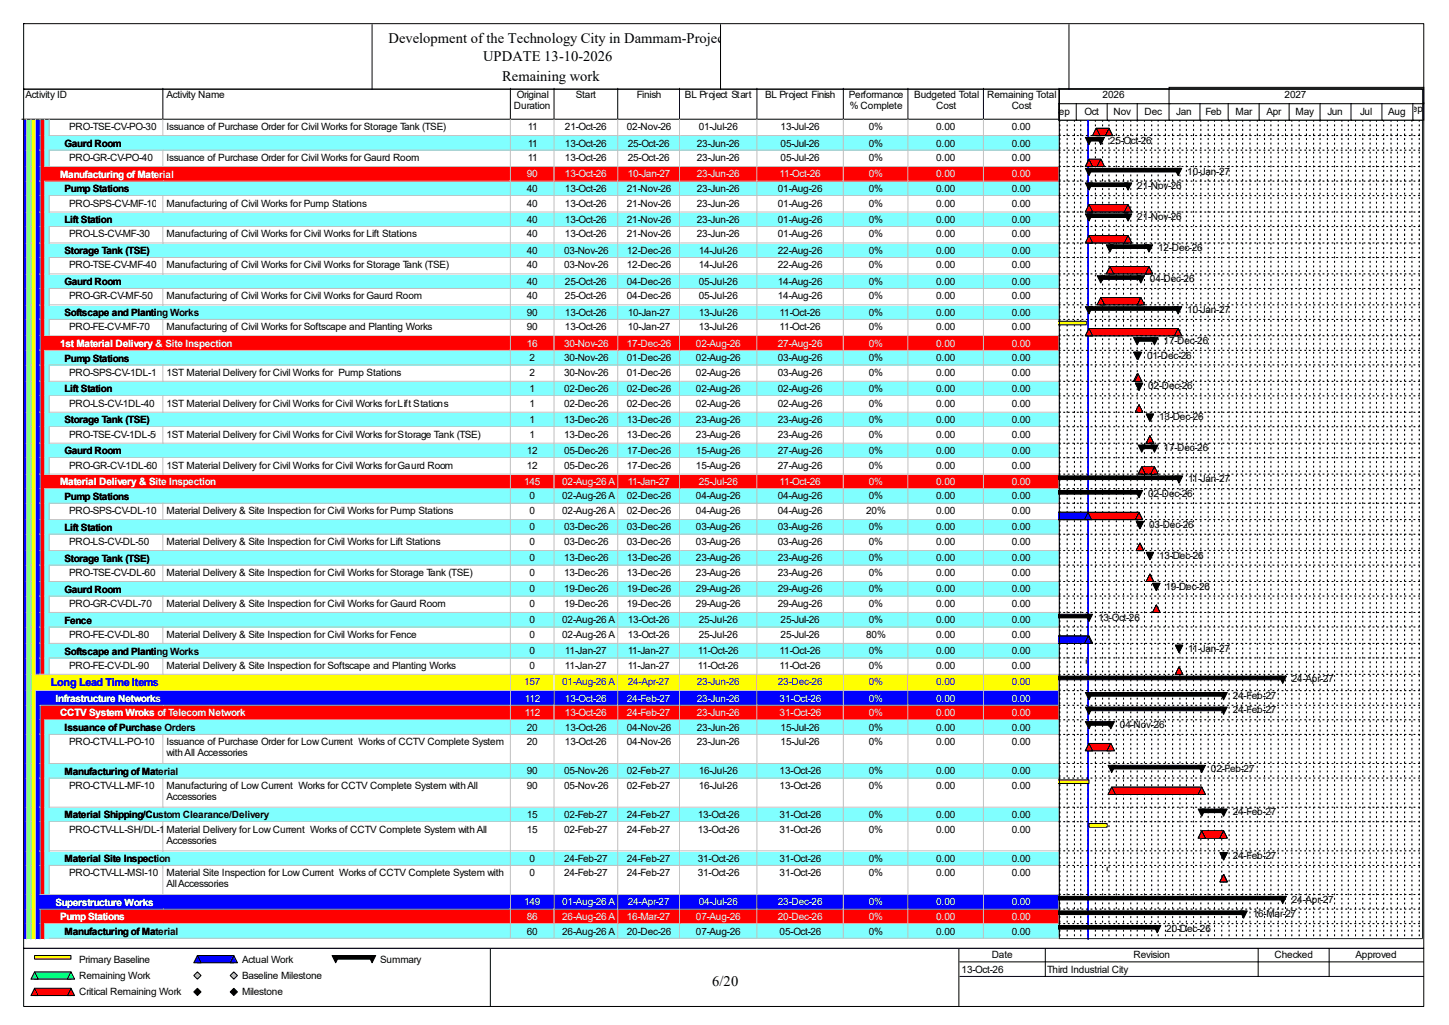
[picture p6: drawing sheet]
<svg xmlns="http://www.w3.org/2000/svg" width="420mm" height="297mm" viewBox="0 0 420 297" stroke-linecap="round" stroke-linejoin="round" font-family="sans-serif">
<defs><g id="words">
<g font-size="4.2">
<text x="112.6" y="12.4">Development of the Technology City in Dammam-Project</text>
<text x="140" y="17.7">UPDATE 13-10-2026</text>
<text x="145.5" y="23.5">Remaining work</text>
<text x="206.5" y="285.6">6/20</text>
</g>
<text font-size="3.2" fill="#00f" x="14.8" y="198.9">Long Lead Time Items</text>
<g font-size="2.9">
<text x="7.4" y="28.4">Activity ID</text>
<text x="48.3" y="28.4">Activity Name</text>
<text x="149.8" y="28.4">Original</text>
<text x="166.9" y="28.4">Start</text>
<text x="184.6" y="28.4">Finish</text>
<text x="198.5" y="28.4">BL Project Start</text>
<text x="221.8" y="28.4">BL Project Finish</text>
<text x="246" y="28.4">Performance</text>
<text x="265" y="28.4">Budgeted Total</text>
<text x="286.1" y="28.4">Remaining Total</text>
<text x="319.6" y="28.4">2026</text>
<text x="372.3" y="28.4">2027</text>
<text x="149" y="31.6">Duration</text>
<text x="246.3" y="31.6">% Complete</text>
<text x="271.4" y="31.6">Cost</text>
<text x="293.2" y="31.6">Cost</text>
<text x="305.1" y="33.2">Sep</text>
<text x="314.3" y="33.2">Oct</text>
<text x="322.7" y="33.2">Nov</text>
<text x="331.7" y="33.2">Dec</text>
<text x="341" y="33.2">Jan</text>
<text x="349.4" y="33.2">Feb</text>
<text x="358.1" y="33.2">Mar</text>
<text x="367.1" y="33.2">Apr</text>
<text x="375.5" y="33.2">May</text>
<text x="384.7" y="33.2">Jun</text>
<text x="394.2" y="33.2">Jul</text>
<text x="402.4" y="33.2">Aug</text>
<text x="407.4" y="32.4">Sep</text>
<text x="20" y="37.7">PRO-TSE-CV-PO-30</text>
<text x="48.3" y="37.7">Issuance of Purchase Order for Civil Works for Storage Tank (TSE)</text>
<text x="153" y="37.7">11</text>
<text x="163.7" y="37.7">21-Oct-26</text>
<text x="181.7" y="37.7">02-Nov-26</text>
<text x="202.5" y="37.7">01-Jul-26</text>
<text x="226.2" y="37.7">13-Jul-26</text>
<text x="251.8" y="37.7">0%</text>
<text x="271.4" y="37.7">0.00</text>
<text x="293.2" y="37.7">0.00</text>
<text x="321.7" y="41.7">25-Oct-26</text>
<text x="18.7" y="42.5">Gaurd Room</text>
<text x="20" y="46.7">PRO-GR-CV-PO-40</text>
<text x="48.3" y="46.7">Issuance of Purchase Order for Civil Works for Gaurd Room</text>
<text x="153" y="42.5">11</text>
<text x="153" y="46.7">11</text>
<text x="163.7" y="42.5">13-Oct-26</text>
<text x="163.7" y="46.7">13-Oct-26</text>
<text x="181.9" y="42.5">25-Oct-26</text>
<text x="181.9" y="46.7">25-Oct-26</text>
<text x="202" y="42.5">23-Jun-26</text>
<text x="202" y="46.7">23-Jun-26</text>
<text x="226.2" y="42.5">05-Jul-26</text>
<text x="226.2" y="46.7">05-Jul-26</text>
<text x="251.8" y="42.5">0%</text>
<text x="251.8" y="46.7">0%</text>
<text x="271.4" y="42.5">0.00</text>
<text x="271.4" y="46.7">0.00</text>
<text x="293.2" y="42.5">0.00</text>
<text x="293.2" y="46.7">0.00</text>
<text x="344.1" y="50.6">10-Jan-27</text>
<text x="18.7" y="55.7">Pump Stations</text>
<text x="20" y="59.9">PRO-SPS-CV-MF-10</text>
<text x="48.3" y="59.9">Manufacturing of Civil Works for Pump Stations</text>
<text x="152.7" y="55.6">40</text>
<text x="152.7" y="59.9">40</text>
<text x="163.7" y="55.6">13-Oct-26</text>
<text x="163.7" y="59.9">13-Oct-26</text>
<text x="181.7" y="55.6">21-Nov-26</text>
<text x="181.7" y="59.9">21-Nov-26</text>
<text x="202" y="55.6">23-Jun-26</text>
<text x="202" y="59.9">23-Jun-26</text>
<text x="225.5" y="55.6">01-Aug-26</text>
<text x="225.5" y="59.9">01-Aug-26</text>
<text x="251.8" y="55.6">0%</text>
<text x="251.8" y="59.9">0%</text>
<text x="271.4" y="55.6">0.00</text>
<text x="271.4" y="59.9">0.00</text>
<text x="293.2" y="55.6">0.00</text>
<text x="293.2" y="59.9">0.00</text>
<text x="329.6" y="54.8">21-Nov-26</text>
<text x="18.7" y="64.7">Lift Station</text>
<text x="152.7" y="64.6">40</text>
<text x="163.7" y="64.6">13-Oct-26</text>
<text x="181.7" y="64.6">21-Nov-26</text>
<text x="202" y="64.6">23-Jun-26</text>
<text x="225.5" y="64.6">01-Aug-26</text>
<text x="251.8" y="64.6">0%</text>
<text x="271.4" y="64.6">0.00</text>
<text x="293.2" y="64.6">0.00</text>
<text x="329.6" y="63.8">21-Nov-26</text>
<text x="20" y="68.8">PRO-LS-CV-MF-30</text>
<text x="48.3" y="68.8">Manufacturing of Civil Works for Civil Works for Lift Stations</text>
<text x="152.7" y="68.8">40</text>
<text x="163.7" y="68.8">13-Oct-26</text>
<text x="181.7" y="68.8">21-Nov-26</text>
<text x="202" y="68.8">23-Jun-26</text>
<text x="225.5" y="68.8">01-Aug-26</text>
<text x="251.8" y="68.8">0%</text>
<text x="271.4" y="68.8">0.00</text>
<text x="293.2" y="68.8">0.00</text>
<text x="18.7" y="73.7">Storage Tank (TSE)</text>
<text x="20" y="77.8">PRO-TSE-CV-MF-40</text>
<text x="48.3" y="77.8">Manufacturing of Civil Works for Civil Works for Storage Tank (TSE)</text>
<text x="152.7" y="73.6">40</text>
<text x="152.7" y="77.8">40</text>
<text x="163.5" y="73.6">03-Nov-26</text>
<text x="163.5" y="77.8">03-Nov-26</text>
<text x="181.7" y="73.6">12-Dec-26</text>
<text x="181.7" y="77.8">12-Dec-26</text>
<text x="202.5" y="73.6">14-Jul-26</text>
<text x="202.5" y="77.8">14-Jul-26</text>
<text x="225.5" y="73.6">22-Aug-26</text>
<text x="225.5" y="77.8">22-Aug-26</text>
<text x="251.8" y="73.6">0%</text>
<text x="251.8" y="77.8">0%</text>
<text x="271.4" y="73.6">0.00</text>
<text x="271.4" y="77.8">0.00</text>
<text x="293.2" y="73.6">0.00</text>
<text x="293.2" y="77.8">0.00</text>
<text x="335.7" y="72.8">12-Dec-26</text>
<text x="18.7" y="82.6">Gaurd Room</text>
<text x="152.7" y="82.5">40</text>
<text x="163.7" y="82.5">25-Oct-26</text>
<text x="181.7" y="82.5">04-Dec-26</text>
<text x="202.5" y="82.5">05-Jul-26</text>
<text x="225.5" y="82.5">14-Aug-26</text>
<text x="251.8" y="82.5">0%</text>
<text x="271.4" y="82.5">0.00</text>
<text x="293.2" y="82.5">0.00</text>
<text x="333.3" y="81.7">04-Dec-26</text>
<text x="20" y="86.7">PRO-GR-CV-MF-50</text>
<text x="48.3" y="86.7">Manufacturing of Civil Works for Civil Works for Gaurd Room</text>
<text x="152.7" y="86.7">40</text>
<text x="163.7" y="86.7">25-Oct-26</text>
<text x="181.7" y="86.7">04-Dec-26</text>
<text x="202.5" y="86.7">05-Jul-26</text>
<text x="225.5" y="86.7">14-Aug-26</text>
<text x="251.8" y="86.7">0%</text>
<text x="271.4" y="86.7">0.00</text>
<text x="293.2" y="86.7">0.00</text>
<text x="18.7" y="91.6">Softscape and Planting Works</text>
<text x="20" y="95.7">PRO-FE-CV-MF-70</text>
<text x="48.3" y="95.7">Manufacturing of Civil Works for Softscape and Planting Works</text>
<text x="152.7" y="91.5">90</text>
<text x="152.7" y="95.7">90</text>
<text x="163.7" y="91.5">13-Oct-26</text>
<text x="163.7" y="95.7">13-Oct-26</text>
<text x="181.9" y="91.5">10-Jan-27</text>
<text x="181.9" y="95.7">10-Jan-27</text>
<text x="202.5" y="91.5">13-Jul-26</text>
<text x="202.5" y="95.7">13-Jul-26</text>
<text x="226" y="91.5">11-Oct-26</text>
<text x="226" y="95.7">11-Oct-26</text>
<text x="251.8" y="91.5">0%</text>
<text x="251.8" y="95.7">0%</text>
<text x="271.4" y="91.5">0.00</text>
<text x="271.4" y="95.7">0.00</text>
<text x="293.2" y="91.5">0.00</text>
<text x="293.2" y="95.7">0.00</text>
<text x="344.1" y="90.7">10-Jan-27</text>
<text x="337.3" y="99.7">17-Dec-26</text>
<text x="18.7" y="104.8">Pump Stations</text>
<text x="153.5" y="104.7">2</text>
<text x="163.5" y="104.7">30-Nov-26</text>
<text x="181.7" y="104.7">01-Dec-26</text>
<text x="201.7" y="104.7">02-Aug-26</text>
<text x="225.5" y="104.7">03-Aug-26</text>
<text x="251.8" y="104.7">0%</text>
<text x="271.4" y="104.7">0.00</text>
<text x="293.2" y="104.7">0.00</text>
<text x="332.5" y="103.9">01-Dec-26</text>
<text x="18.7" y="113.7">Lift Station</text>
<text x="20" y="108.9">PRO-SPS-CV-1DL-10</text>
<text x="48.3" y="108.9">1ST Material Delivery for Civil Works for Pump Stations</text>
<text x="153.5" y="108.9">2</text>
<text x="153.5" y="113.6">1</text>
<text x="163.5" y="108.9">30-Nov-26</text>
<text x="163.5" y="113.6">02-Dec-26</text>
<text x="181.7" y="108.9">01-Dec-26</text>
<text x="181.7" y="113.6">02-Dec-26</text>
<text x="201.7" y="108.9">02-Aug-26</text>
<text x="201.7" y="113.6">02-Aug-26</text>
<text x="225.5" y="108.9">03-Aug-26</text>
<text x="225.5" y="113.6">02-Aug-26</text>
<text x="251.8" y="108.9">0%</text>
<text x="251.8" y="113.6">0%</text>
<text x="271.4" y="108.9">0.00</text>
<text x="271.4" y="113.6">0.00</text>
<text x="293.2" y="108.9">0.00</text>
<text x="293.2" y="113.6">0.00</text>
<text x="332.8" y="112.9">02-Dec-26</text>
<text x="20" y="117.9">PRO-LS-CV-1DL-40</text>
<text x="48.3" y="117.9">1ST Material Delivery for Civil Works for Civil Works for Lift Stations</text>
<text x="153.5" y="117.9">1</text>
<text x="163.5" y="117.9">02-Dec-26</text>
<text x="181.7" y="117.9">02-Dec-26</text>
<text x="201.7" y="117.9">02-Aug-26</text>
<text x="225.5" y="117.9">02-Aug-26</text>
<text x="251.8" y="117.9">0%</text>
<text x="271.4" y="117.9">0.00</text>
<text x="293.2" y="117.9">0.00</text>
<text x="18.7" y="122.7">Storage Tank (TSE)</text>
<text x="153.5" y="122.6">1</text>
<text x="163.5" y="122.6">13-Dec-26</text>
<text x="181.7" y="122.6">13-Dec-26</text>
<text x="201.7" y="122.6">23-Aug-26</text>
<text x="225.5" y="122.6">23-Aug-26</text>
<text x="251.8" y="122.6">0%</text>
<text x="271.4" y="122.6">0.00</text>
<text x="293.2" y="122.6">0.00</text>
<text x="336" y="121.8">13-Dec-26</text>
<text x="18.7" y="131.7">Gaurd Room</text>
<text x="20" y="126.8">PRO-TSE-CV-1DL-50</text>
<text x="48.3" y="126.8">1ST Material Delivery for Civil Works for Civil Works for Storage Tank (TSE)</text>
<text x="152.7" y="131.6">12</text>
<text x="153.5" y="126.8">1</text>
<text x="163.5" y="126.8">13-Dec-26</text>
<text x="163.5" y="131.6">05-Dec-26</text>
<text x="181.7" y="126.8">13-Dec-26</text>
<text x="181.7" y="131.6">17-Dec-26</text>
<text x="201.7" y="126.8">23-Aug-26</text>
<text x="201.7" y="131.6">15-Aug-26</text>
<text x="225.5" y="126.8">23-Aug-26</text>
<text x="225.5" y="131.6">27-Aug-26</text>
<text x="251.8" y="126.8">0%</text>
<text x="251.8" y="131.6">0%</text>
<text x="271.4" y="126.8">0.00</text>
<text x="271.4" y="131.6">0.00</text>
<text x="293.2" y="126.8">0.00</text>
<text x="293.2" y="131.6">0.00</text>
<text x="337.3" y="130.8">17-Dec-26</text>
<text x="20" y="135.8">PRO-GR-CV-1DL-60</text>
<text x="48.3" y="135.8">1ST Material Delivery for Civil Works for Civil Works for Gaurd Room</text>
<text x="152.7" y="135.8">12</text>
<text x="163.5" y="135.8">05-Dec-26</text>
<text x="181.7" y="135.8">17-Dec-26</text>
<text x="201.7" y="135.8">15-Aug-26</text>
<text x="225.5" y="135.8">27-Aug-26</text>
<text x="251.8" y="135.8">0%</text>
<text x="271.4" y="135.8">0.00</text>
<text x="293.2" y="135.8">0.00</text>
<text x="332.8" y="144">02-Dec-26</text>
<text x="344.4" y="139.7">11-Jan-27</text>
<text x="18.7" y="144.8">Pump Stations</text>
<text x="20" y="149">PRO-SPS-CV-DL-10</text>
<text x="48.3" y="149">Material Delivery &amp; Site Inspection for Civil Works for Pump Stations</text>
<text x="153.5" y="144.7">0</text>
<text x="153.5" y="149">0</text>
<text x="162.9" y="144.7">02-Aug-26 A</text>
<text x="162.9" y="149">02-Aug-26 A</text>
<text x="181.7" y="144.7">02-Dec-26</text>
<text x="181.7" y="149">02-Dec-26</text>
<text x="201.7" y="144.7">04-Aug-26</text>
<text x="201.7" y="149">04-Aug-26</text>
<text x="225.5" y="144.7">04-Aug-26</text>
<text x="225.5" y="149">04-Aug-26</text>
<text x="251" y="149">20%</text>
<text x="251.8" y="144.7">0%</text>
<text x="271.4" y="144.7">0.00</text>
<text x="271.4" y="149">0.00</text>
<text x="293.2" y="144.7">0.00</text>
<text x="293.2" y="149">0.00</text>
<text x="18.7" y="153.8">Lift Station</text>
<text x="153.5" y="153.7">0</text>
<text x="163.5" y="153.7">03-Dec-26</text>
<text x="181.7" y="153.7">03-Dec-26</text>
<text x="201.7" y="153.7">03-Aug-26</text>
<text x="225.5" y="153.7">03-Aug-26</text>
<text x="251.8" y="153.7">0%</text>
<text x="271.4" y="153.7">0.00</text>
<text x="293.2" y="153.7">0.00</text>
<text x="333" y="153">03-Dec-26</text>
<text x="20" y="157.9">PRO-LS-CV-DL-50</text>
<text x="48.3" y="157.9">Material Delivery &amp; Site Inspection for Civil Works for Lift Stations</text>
<text x="153.5" y="157.9">0</text>
<text x="163.5" y="157.9">03-Dec-26</text>
<text x="181.7" y="157.9">03-Dec-26</text>
<text x="201.7" y="157.9">03-Aug-26</text>
<text x="225.5" y="157.9">03-Aug-26</text>
<text x="251.8" y="157.9">0%</text>
<text x="271.4" y="157.9">0.00</text>
<text x="293.2" y="157.9">0.00</text>
<text x="336" y="161.9">13-Dec-26</text>
<text x="18.7" y="162.8">Storage Tank (TSE)</text>
<text x="20" y="166.9">PRO-TSE-CV-DL-60</text>
<text x="48.3" y="166.9">Material Delivery &amp; Site Inspection for Civil Works for Storage Tank (TSE)</text>
<text x="153.5" y="162.7">0</text>
<text x="153.5" y="166.9">0</text>
<text x="163.5" y="162.7">13-Dec-26</text>
<text x="163.5" y="166.9">13-Dec-26</text>
<text x="181.7" y="162.7">13-Dec-26</text>
<text x="181.7" y="166.9">13-Dec-26</text>
<text x="201.7" y="162.7">23-Aug-26</text>
<text x="201.7" y="166.9">23-Aug-26</text>
<text x="225.5" y="162.7">23-Aug-26</text>
<text x="225.5" y="166.9">23-Aug-26</text>
<text x="251.8" y="162.7">0%</text>
<text x="251.8" y="166.9">0%</text>
<text x="271.4" y="162.7">0.00</text>
<text x="271.4" y="166.9">0.00</text>
<text x="293.2" y="162.7">0.00</text>
<text x="293.2" y="166.9">0.00</text>
<text x="18.7" y="171.7">Gaurd Room</text>
<text x="153.5" y="171.7">0</text>
<text x="163.5" y="171.7">19-Dec-26</text>
<text x="181.7" y="171.7">19-Dec-26</text>
<text x="201.7" y="171.7">29-Aug-26</text>
<text x="225.5" y="171.7">29-Aug-26</text>
<text x="251.8" y="171.7">0%</text>
<text x="271.4" y="171.7">0.00</text>
<text x="293.2" y="171.7">0.00</text>
<text x="337.8" y="170.9">19-Dec-26</text>
<text x="20" y="175.9">PRO-GR-CV-DL-70</text>
<text x="48.3" y="175.9">Material Delivery &amp; Site Inspection for Civil Works for Gaurd Room</text>
<text x="153.5" y="175.9">0</text>
<text x="163.5" y="175.9">19-Dec-26</text>
<text x="181.7" y="175.9">19-Dec-26</text>
<text x="201.7" y="175.9">29-Aug-26</text>
<text x="225.5" y="175.9">29-Aug-26</text>
<text x="251.8" y="175.9">0%</text>
<text x="271.4" y="175.9">0.00</text>
<text x="293.2" y="175.9">0.00</text>
<text x="318.3" y="179.8">13-Oct-26</text>
<text x="18.7" y="180.7">Fence</text>
<text x="20" y="184.8">PRO-FE-CV-DL-80</text>
<text x="48.3" y="184.8">Material Delivery &amp; Site Inspection for Civil Works for Fence</text>
<text x="153.5" y="180.6">0</text>
<text x="153.5" y="184.8">0</text>
<text x="162.9" y="180.6">02-Aug-26 A</text>
<text x="162.9" y="184.8">02-Aug-26 A</text>
<text x="181.9" y="180.6">13-Oct-26</text>
<text x="181.9" y="184.8">13-Oct-26</text>
<text x="202.5" y="180.6">25-Jul-26</text>
<text x="202.5" y="184.8">25-Jul-26</text>
<text x="226.2" y="180.6">25-Jul-26</text>
<text x="226.2" y="184.8">25-Jul-26</text>
<text x="251" y="184.8">80%</text>
<text x="251.8" y="180.6">0%</text>
<text x="271.4" y="180.6">0.00</text>
<text x="271.4" y="184.8">0.00</text>
<text x="293.2" y="180.6">0.00</text>
<text x="293.2" y="184.8">0.00</text>
<text x="18.7" y="189.7">Softscape and Planting Works</text>
<text x="153.5" y="189.6">0</text>
<text x="163.7" y="189.6">11-Jan-27</text>
<text x="181.9" y="189.6">11-Jan-27</text>
<text x="202.3" y="189.6">11-Oct-26</text>
<text x="226" y="189.6">11-Oct-26</text>
<text x="251.8" y="189.6">0%</text>
<text x="271.4" y="189.6">0.00</text>
<text x="293.2" y="189.6">0.00</text>
<text x="344.4" y="188.8">11-Jan-27</text>
<text x="20" y="193.8">PRO-FE-CV-DL-90</text>
<text x="48.3" y="193.8">Material Delivery &amp; Site Inspection for Softscape and Planting Works</text>
<text x="153.5" y="193.8">0</text>
<text x="163.7" y="193.8">11-Jan-27</text>
<text x="181.9" y="193.8">11-Jan-27</text>
<text x="202.3" y="193.8">11-Oct-26</text>
<text x="226" y="193.8">11-Oct-26</text>
<text x="251.8" y="193.8">0%</text>
<text x="271.4" y="193.8">0.00</text>
<text x="293.2" y="193.8">0.00</text>
<text x="374.4" y="197.7">24-Apr-27</text>
<text x="357.3" y="202.5">24-Feb-27</text>
<text x="357.3" y="206.7">24-Feb-27</text>
<text x="18.7" y="211.8">Issuance of Purchase Orders</text>
<text x="20" y="215.9">PRO-CTV-LL-PO-10</text>
<text x="48.3" y="215.9">Issuance of Purchase Order for Low Current Works of CCTV Complete System</text>
<text x="152.7" y="211.8">20</text>
<text x="152.7" y="215.9">20</text>
<text x="163.7" y="211.8">13-Oct-26</text>
<text x="163.7" y="215.9">13-Oct-26</text>
<text x="181.7" y="211.8">04-Nov-26</text>
<text x="181.7" y="215.9">04-Nov-26</text>
<text x="202" y="211.8">23-Jun-26</text>
<text x="202" y="215.9">23-Jun-26</text>
<text x="226.2" y="211.8">15-Jul-26</text>
<text x="226.2" y="215.9">15-Jul-26</text>
<text x="251.8" y="211.8">0%</text>
<text x="251.8" y="215.9">0%</text>
<text x="271.4" y="211.8">0.00</text>
<text x="271.4" y="215.9">0.00</text>
<text x="293.2" y="211.8">0.00</text>
<text x="293.2" y="215.9">0.00</text>
<text x="324.6" y="210.9">04-Nov-26</text>
<text x="48.3" y="219.1">with All Accessories</text>
<text x="18.7" y="224.5">Manufacturing of Material</text>
<text x="152.7" y="224.4">90</text>
<text x="163.5" y="224.4">05-Nov-26</text>
<text x="181.7" y="224.4">02-Feb-27</text>
<text x="202.5" y="224.4">16-Jul-26</text>
<text x="226" y="224.4">13-Oct-26</text>
<text x="251.8" y="224.4">0%</text>
<text x="271.4" y="224.4">0.00</text>
<text x="293.2" y="224.4">0.00</text>
<text x="351" y="223.6">02-Feb-27</text>
<text x="20" y="228.6">PRO-CTV-LL-MF-10</text>
<text x="48.3" y="228.6">Manufacturing of Low Current Works for CCTV Complete System with All</text>
<text x="48.3" y="231.8">Accessories</text>
<text x="152.7" y="228.6">90</text>
<text x="163.5" y="228.6">05-Nov-26</text>
<text x="181.7" y="228.6">02-Feb-27</text>
<text x="202.5" y="228.6">16-Jul-26</text>
<text x="226" y="228.6">13-Oct-26</text>
<text x="251.8" y="228.6">0%</text>
<text x="271.4" y="228.6">0.00</text>
<text x="293.2" y="228.6">0.00</text>
<text x="18.7" y="237.2">Material Shipping/Custom Clearance/Delivery</text>
<text x="152.7" y="237.1">15</text>
<text x="163.5" y="237.1">02-Feb-27</text>
<text x="181.7" y="237.1">24-Feb-27</text>
<text x="202.3" y="237.1">13-Oct-26</text>
<text x="226" y="237.1">31-Oct-26</text>
<text x="251.8" y="237.1">0%</text>
<text x="271.4" y="237.1">0.00</text>
<text x="293.2" y="237.1">0.00</text>
<text x="357.3" y="236.3">24-Feb-27</text>
<text x="20" y="241.3">PRO-CTV-LL-SH/DL-10Material Delivery for Low Current Works of CCTV Complete System with All</text>
<text x="48.3" y="244.4">Accessories</text>
<text x="152.7" y="241.3">15</text>
<text x="163.5" y="241.3">02-Feb-27</text>
<text x="181.7" y="241.3">24-Feb-27</text>
<text x="202.3" y="241.3">13-Oct-26</text>
<text x="226" y="241.3">31-Oct-26</text>
<text x="251.8" y="241.3">0%</text>
<text x="271.4" y="241.3">0.00</text>
<text x="293.2" y="241.3">0.00</text>
<text x="18.7" y="249.8">Material Site Inspection</text>
<text x="153.5" y="249.7">0</text>
<text x="163.5" y="249.7">24-Feb-27</text>
<text x="181.7" y="249.7">24-Feb-27</text>
<text x="202.3" y="249.7">31-Oct-26</text>
<text x="226" y="249.7">31-Oct-26</text>
<text x="251.8" y="249.7">0%</text>
<text x="271.4" y="249.7">0.00</text>
<text x="293.2" y="249.7">0.00</text>
<text x="357.3" y="248.9">24-Feb-27</text>
<text x="20" y="253.9">PRO-CTV-LL-MSI-10</text>
<text x="48.3" y="253.9">Material Site Inspection for Low Current Works of CCTV Complete System with</text>
<text x="48.3" y="257.1">All Accessories</text>
<text x="153.5" y="253.9">0</text>
<text x="163.5" y="253.9">24-Feb-27</text>
<text x="181.7" y="253.9">24-Feb-27</text>
<text x="202.3" y="253.9">31-Oct-26</text>
<text x="226" y="253.9">31-Oct-26</text>
<text x="251.8" y="253.9">0%</text>
<text x="271.4" y="253.9">0.00</text>
<text x="293.2" y="253.9">0.00</text>
<text x="374.4" y="261.6">24-Apr-27</text>
<text x="363.1" y="265.8">16-Mar-27</text>
<text x="18.7" y="270.9">Manufacturing of Material</text>
<text x="152.7" y="270.8">60</text>
<text x="162.9" y="270.8">26-Aug-26 A</text>
<text x="181.7" y="270.8">20-Dec-26</text>
<text x="201.7" y="270.8">07-Aug-26</text>
<text x="226" y="270.8">05-Oct-26</text>
<text x="251.8" y="270.8">0%</text>
<text x="271.4" y="270.8">0.00</text>
<text x="293.2" y="270.8">0.00</text>
<text x="338" y="270">20-Dec-26</text>
<text x="22.9" y="279">Primary Baseline</text>
<text x="70.1" y="279">Actual Work</text>
<text x="110.2" y="279">Summary</text>
<text x="278.7" y="281.9">13-Oct-26</text>
<text x="287.4" y="277.7">Date</text>
<text x="303.5" y="281.9">Third Industrial City</text>
<text x="328.5" y="277.7">Revision</text>
<text x="369.4" y="277.7">Checked</text>
<text x="392.9" y="277.7">Approved</text>
<text x="22.9" y="283.7">Remaining Work</text>
<text x="70.1" y="283.7">Baseline Milestone</text>
<text x="22.9" y="288.5">Critical Remaining Work</text>
<text x="70.1" y="288.5">Milestone</text>
</g>
<g font-size="2.9" fill="#fff">
<text x="17.4" y="51.5">Manufacturing of Material</text>
<text x="152.7" y="51.4">90</text>
<text x="163.7" y="51.4">13-Oct-26</text>
<text x="181.9" y="51.4">10-Jan-27</text>
<text x="202" y="51.4">23-Jun-26</text>
<text x="226" y="51.4">11-Oct-26</text>
<text x="251.8" y="51.4">0%</text>
<text x="271.4" y="51.4">0.00</text>
<text x="293.2" y="51.4">0.00</text>
<text x="17.4" y="100.5">1st Material Delivery &amp; Site Inspection</text>
<text x="152.7" y="100.5">16</text>
<text x="163.5" y="100.5">30-Nov-26</text>
<text x="181.7" y="100.5">17-Dec-26</text>
<text x="201.7" y="100.5">02-Aug-26</text>
<text x="225.5" y="100.5">27-Aug-26</text>
<text x="251.8" y="100.5">0%</text>
<text x="271.4" y="100.5">0.00</text>
<text x="293.2" y="100.5">0.00</text>
<text x="17.4" y="140.6">Material Delivery &amp; Site Inspection</text>
<text x="151.9" y="140.5">145</text>
<text x="162.9" y="140.5">02-Aug-26 A</text>
<text x="181.9" y="140.5">11-Jan-27</text>
<text x="202.5" y="140.5">25-Jul-26</text>
<text x="226" y="140.5">11-Oct-26</text>
<text x="251.8" y="140.5">0%</text>
<text x="271.4" y="140.5">0.00</text>
<text x="293.2" y="140.5">0.00</text>
<text x="16.1" y="203.4">Infrastructure Networks</text>
<text x="152.1" y="203.3">112</text>
<text x="163.7" y="203.3">13-Oct-26</text>
<text x="181.7" y="203.3">24-Feb-27</text>
<text x="202" y="203.3">23-Jun-26</text>
<text x="226" y="203.3">31-Oct-26</text>
<text x="251.8" y="203.3">0%</text>
<text x="271.4" y="203.3">0.00</text>
<text x="293.2" y="203.3">0.00</text>
<text x="17.4" y="207.6">CCTV System Wroks of Telecom Network</text>
<text x="152.1" y="207.5">112</text>
<text x="163.7" y="207.5">13-Oct-26</text>
<text x="181.7" y="207.5">24-Feb-27</text>
<text x="202" y="207.5">23-Jun-26</text>
<text x="226" y="207.5">31-Oct-26</text>
<text x="251.8" y="207.5">0%</text>
<text x="271.4" y="207.5">0.00</text>
<text x="293.2" y="207.5">0.00</text>
<text x="16.1" y="262.4">Superstructure Works</text>
<text x="151.9" y="262.3">149</text>
<text x="162.9" y="262.3">01-Aug-26 A</text>
<text x="181.9" y="262.3">24-Apr-27</text>
<text x="202.5" y="262.3">04-Jul-26</text>
<text x="225.5" y="262.3">23-Dec-26</text>
<text x="251.8" y="262.3">0%</text>
<text x="271.4" y="262.3">0.00</text>
<text x="293.2" y="262.3">0.00</text>
<text x="17.4" y="266.7">Pump Stations</text>
<text x="152.7" y="266.6">86</text>
<text x="162.9" y="266.6">26-Aug-26 A</text>
<text x="181.7" y="266.6">16-Mar-27</text>
<text x="201.7" y="266.6">07-Aug-26</text>
<text x="225.5" y="266.6">20-Dec-26</text>
<text x="251.8" y="266.6">0%</text>
<text x="271.4" y="266.6">0.00</text>
<text x="293.2" y="266.6">0.00</text>
</g>
<g font-size="2.9" fill="#00f">
<text x="151.9" y="198.5">157</text>
<text x="162.9" y="198.5">01-Aug-26 A</text>
<text x="181.9" y="198.5">24-Apr-27</text>
<text x="202" y="198.5">23-Jun-26</text>
<text x="225.5" y="198.5">23-Dec-26</text>
<text x="251.8" y="198.5">0%</text>
<text x="271.4" y="198.5">0.00</text>
<text x="293.2" y="198.5">0.00</text>
</g>
</g></defs>
<path d="M47.2 25.6v8.9h-40.9" fill="none" stroke="#000" stroke-width=".29"/>
<path d="M47.5 25.6h100.7v9.2h-100.7z" fill="#fff"/>
<path d="M147.9 25.6v8.9h-100.7" fill="none" stroke="#000" stroke-width=".29"/>
<path d="M148.2 25.6h12.7v9.2h-12.7z" fill="#fff"/>
<path d="M160.6 25.6v8.9h-12.7" fill="none" stroke="#000" stroke-width=".29"/>
<path d="M160.9 25.6h18.4v9.2h-18.4z" fill="#fff"/>
<path d="M179 25.6v8.9h-18.4" fill="none" stroke="#000" stroke-width=".29"/>
<path d="M179.3 25.6h17.9v9.2h-17.9z" fill="#fff"/>
<path d="M197 25.6v8.9h-18" fill="none" stroke="#000" stroke-width=".29"/>
<path d="M197.2 25.6h22.5v9.2h-22.5z" fill="#fff"/>
<path d="M219.4 25.6v8.9h-22.4" fill="none" stroke="#000" stroke-width=".29"/>
<path d="M219.7 25.6h25v9.2h-25z" fill="#fff"/>
<path d="M244.4 25.6v8.9h-25" fill="none" stroke="#000" stroke-width=".29"/>
<path d="M244.7 25.6h18.7v9.2h-18.7z" fill="#fff"/>
<path d="M263.2 25.6v8.9h-18.8" fill="none" stroke="#000" stroke-width=".29"/>
<path d="M263.4 25.6h21.9v9.2h-21.9z" fill="#fff"/>
<path d="M285 25.6v8.9h-21.8" fill="none" stroke="#000" stroke-width=".29"/>
<path d="M285.3 25.6h21.9v9.2h-21.9z" fill="#fff"/>
<path d="M306.9 25.6v8.9h-21.9" fill="none" stroke="#000" stroke-width=".29"/>
<path d="M6.6 34.8h1.3v4.7h-1.3z" fill="#00f"/>
<path d="M7.6 34.5v5.1" fill="none" stroke="#c0c0c0" stroke-width=".29"/>
<path d="M7.9 34.8h1.3v4.7h-1.3z" fill="#80ff80"/>
<path d="M9 34.5v5.1" fill="none" stroke="#c0c0c0" stroke-width=".29"/>
<path d="M9.2 34.8h1.3v4.7h-1.3z" fill="#ff0"/>
<path d="M10.3 34.5v5.1" fill="none" stroke="#c0c0c0" stroke-width=".29"/>
<path d="M10.5 34.8h1.4v4.7h-1.4z" fill="#00f"/>
<path d="M11.6 34.5v5.1" fill="none" stroke="#c0c0c0" stroke-width=".29"/>
<path d="M11.9 34.8h1.3v4.7h-1.3z" fill="#f00"/>
<path d="M12.9 34.5v5.1" fill="none" stroke="#c0c0c0" stroke-width=".29"/>
<path d="M13.2 34.8h1.3v4.7h-1.3z" fill="#80ffff"/>
<path d="M14.2 34.5v5.1" fill="none" stroke="#c0c0c0" stroke-width=".29"/>
<path d="M14.5 34.8h33v4.7h-33z" fill="#fff"/>
<path d="M14.2 39.3h33.3M47.2 34.5v5.1" fill="none" stroke="#c0c0c0" stroke-width=".29"/>
<path d="M47.5 34.8h100.7v4.7h-100.7z" fill="#fff"/>
<path d="M147.9 34.5v4.8h-100.4" fill="none" stroke="#c0c0c0" stroke-width=".29"/>
<path d="M148.2 34.8h12.7v4.7h-12.7z" fill="#fff"/>
<path d="M160.6 34.5v4.8h-12.4" fill="none" stroke="#c0c0c0" stroke-width=".29"/>
<path d="M160.9 34.8h18.4v4.7h-18.4z" fill="#fff"/>
<path d="M179 34.5v4.8h-18.1" fill="none" stroke="#c0c0c0" stroke-width=".29"/>
<path d="M179.3 34.8h17.9v4.7h-17.9z" fill="#fff"/>
<path d="M197 34.5v4.8h-17.7" fill="none" stroke="#c0c0c0" stroke-width=".29"/>
<path d="M197.2 34.8h22.5v4.7h-22.5z" fill="#fff"/>
<path d="M219.4 34.5v4.8h-22.2" fill="none" stroke="#c0c0c0" stroke-width=".29"/>
<path d="M219.7 34.8h25v4.7h-25z" fill="#fff"/>
<path d="M244.4 34.5v4.8h-24.7" fill="none" stroke="#c0c0c0" stroke-width=".29"/>
<path d="M244.7 34.8h18.7v4.7h-18.7z" fill="#fff"/>
<path d="M263.2 34.5v4.8h-18.5" fill="none" stroke="#c0c0c0" stroke-width=".29"/>
<path d="M263.4 34.8h21.9v4.7h-21.9z" fill="#fff"/>
<path d="M285 34.5v4.8h-21.6" fill="none" stroke="#c0c0c0" stroke-width=".29"/>
<path d="M285.3 34.8h21.9v4.7h-21.9z" fill="#fff"/>
<path d="M306.9 34.5v4.8h-21.6" fill="none" stroke="#c0c0c0" stroke-width=".29"/>
<path d="M6.6 39.5h1.3v4.3h-1.3z" fill="#00f"/>
<path d="M7.6 39.3v4.5" fill="none" stroke="#c0c0c0" stroke-width=".29"/>
<path d="M7.9 39.5h1.3v4.3h-1.3z" fill="#80ff80"/>
<path d="M9 39.3v4.5" fill="none" stroke="#c0c0c0" stroke-width=".29"/>
<path d="M9.2 39.5h1.3v4.3h-1.3z" fill="#ff0"/>
<path d="M10.3 39.3v4.5" fill="none" stroke="#c0c0c0" stroke-width=".29"/>
<path d="M10.5 39.5h1.4v4.3h-1.4z" fill="#00f"/>
<path d="M11.6 39.3v4.5" fill="none" stroke="#c0c0c0" stroke-width=".29"/>
<path d="M11.9 39.5h1.3v4.3h-1.3z" fill="#f00"/>
<path d="M12.9 39.3v4.5" fill="none" stroke="#c0c0c0" stroke-width=".29"/>
<path d="M13.2 39.5h34.3v4.3h-34.3z" fill="#80ffff"/>
<path d="M14.2 43.5h33.3" fill="none" stroke="#c0c0c0" stroke-width=".29"/>
<path d="M47.5 39.5h100.7v4.3h-100.7z" fill="#80ffff"/>
<path d="M147.9 39.3v4.2h-100.4" fill="none" stroke="#c0c0c0" stroke-width=".29"/>
<path d="M148.2 39.5h12.7v4.3h-12.7z" fill="#80ffff"/>
<path d="M160.6 39.3v4.2h-12.4" fill="none" stroke="#c0c0c0" stroke-width=".29"/>
<path d="M160.9 39.5h18.4v4.3h-18.4z" fill="#80ffff"/>
<path d="M179 39.3v4.2h-18.1" fill="none" stroke="#c0c0c0" stroke-width=".29"/>
<path d="M179.3 39.5h17.9v4.3h-17.9z" fill="#80ffff"/>
<path d="M197 39.3v4.2h-17.7" fill="none" stroke="#c0c0c0" stroke-width=".29"/>
<path d="M197.2 39.5h22.5v4.3h-22.5z" fill="#80ffff"/>
<path d="M219.4 39.3v4.2h-22.2" fill="none" stroke="#c0c0c0" stroke-width=".29"/>
<path d="M219.7 39.5h25v4.3h-25z" fill="#80ffff"/>
<path d="M244.4 39.3v4.2h-24.7" fill="none" stroke="#c0c0c0" stroke-width=".29"/>
<path d="M244.7 39.5h18.7v4.3h-18.7z" fill="#80ffff"/>
<path d="M263.2 39.3v4.2h-18.5" fill="none" stroke="#c0c0c0" stroke-width=".29"/>
<path d="M263.4 39.5h21.9v4.3h-21.9z" fill="#80ffff"/>
<path d="M285 39.3v4.2h-21.6" fill="none" stroke="#c0c0c0" stroke-width=".29"/>
<path d="M285.3 39.5h21.9v4.3h-21.9z" fill="#80ffff"/>
<path d="M306.9 39.3v4.2h-21.6" fill="none" stroke="#c0c0c0" stroke-width=".29"/>
<path d="M6.6 43.8h1.3v4.7h-1.3z" fill="#00f"/>
<path d="M7.6 43.5v5" fill="none" stroke="#c0c0c0" stroke-width=".29"/>
<path d="M7.9 43.8h1.3v4.7h-1.3z" fill="#80ff80"/>
<path d="M9 43.5v5" fill="none" stroke="#c0c0c0" stroke-width=".29"/>
<path d="M9.2 43.8h1.3v4.7h-1.3z" fill="#ff0"/>
<path d="M10.3 43.5v5" fill="none" stroke="#c0c0c0" stroke-width=".29"/>
<path d="M10.5 43.8h1.4v4.7h-1.4z" fill="#00f"/>
<path d="M11.6 43.5v5" fill="none" stroke="#c0c0c0" stroke-width=".29"/>
<path d="M11.9 43.8h1.3v4.7h-1.3z" fill="#f00"/>
<path d="M12.9 43.5v5" fill="none" stroke="#c0c0c0" stroke-width=".29"/>
<path d="M13.2 43.8h1.3v4.7h-1.3z" fill="#80ffff"/>
<path d="M12.9 48.3h1.6M14.2 43.5v5" fill="none" stroke="#c0c0c0" stroke-width=".29"/>
<path d="M14.5 43.8h33v4.7h-33z" fill="#fff"/>
<path d="M14.2 48.3h33.3M47.2 43.5v5" fill="none" stroke="#c0c0c0" stroke-width=".29"/>
<path d="M47.5 43.8h100.7v4.7h-100.7z" fill="#fff"/>
<path d="M147.9 43.5v4.8h-100.4" fill="none" stroke="#c0c0c0" stroke-width=".29"/>
<path d="M148.2 43.8h12.7v4.7h-12.7z" fill="#fff"/>
<path d="M160.6 43.5v4.8h-12.4" fill="none" stroke="#c0c0c0" stroke-width=".29"/>
<path d="M160.9 43.8h18.4v4.7h-18.4z" fill="#fff"/>
<path d="M179 43.5v4.8h-18.1" fill="none" stroke="#c0c0c0" stroke-width=".29"/>
<path d="M179.3 43.8h17.9v4.7h-17.9z" fill="#fff"/>
<path d="M197 43.5v4.8h-17.7" fill="none" stroke="#c0c0c0" stroke-width=".29"/>
<path d="M197.2 43.8h22.5v4.7h-22.5z" fill="#fff"/>
<path d="M219.4 43.5v4.8h-22.2" fill="none" stroke="#c0c0c0" stroke-width=".29"/>
<path d="M219.7 43.8h25v4.7h-25z" fill="#fff"/>
<path d="M244.4 43.5v4.8h-24.7" fill="none" stroke="#c0c0c0" stroke-width=".29"/>
<path d="M244.7 43.8h18.7v4.7h-18.7z" fill="#fff"/>
<path d="M263.2 43.5v4.8h-18.5" fill="none" stroke="#c0c0c0" stroke-width=".29"/>
<path d="M263.4 43.8h21.9v4.7h-21.9z" fill="#fff"/>
<path d="M285 43.5v4.8h-21.6" fill="none" stroke="#c0c0c0" stroke-width=".29"/>
<path d="M285.3 43.8h21.9v4.7h-21.9z" fill="#fff"/>
<path d="M306.9 43.5v4.8h-21.6" fill="none" stroke="#c0c0c0" stroke-width=".29"/>
<path d="M6.6 48.5h1.3v4.2h-1.3z" fill="#00f"/>
<path d="M7.6 48.3v4.4" fill="none" stroke="#c0c0c0" stroke-width=".29"/>
<path d="M7.9 48.5h1.3v4.2h-1.3z" fill="#80ff80"/>
<path d="M9 48.3v4.4" fill="none" stroke="#c0c0c0" stroke-width=".29"/>
<path d="M9.2 48.5h1.3v4.2h-1.3z" fill="#ff0"/>
<path d="M10.3 48.3v4.4" fill="none" stroke="#c0c0c0" stroke-width=".29"/>
<path d="M10.5 48.5h1.4v4.2h-1.4z" fill="#00f"/>
<path d="M11.6 48.3v4.4" fill="none" stroke="#c0c0c0" stroke-width=".29"/>
<path d="M11.9 48.5h35.6v4.2h-35.6z" fill="#f00"/>
<path d="M12.9 52.5h34.6" fill="none" stroke="#c0c0c0" stroke-width=".29"/>
<path d="M47.5 48.5h100.7v4.2h-100.7z" fill="#f00"/>
<path d="M147.9 48.3v4.2h-100.4" fill="none" stroke="#c0c0c0" stroke-width=".29"/>
<path d="M148.2 48.5h12.7v4.2h-12.7z" fill="#f00"/>
<path d="M160.6 48.3v4.2h-12.4" fill="none" stroke="#c0c0c0" stroke-width=".29"/>
<path d="M160.9 48.5h18.4v4.2h-18.4z" fill="#f00"/>
<path d="M179 48.3v4.2h-18.1" fill="none" stroke="#c0c0c0" stroke-width=".29"/>
<path d="M179.3 48.5h17.9v4.2h-17.9z" fill="#f00"/>
<path d="M197 48.3v4.2h-17.7" fill="none" stroke="#c0c0c0" stroke-width=".29"/>
<path d="M197.2 48.5h22.5v4.2h-22.5z" fill="#f00"/>
<path d="M219.4 48.3v4.2h-22.2" fill="none" stroke="#c0c0c0" stroke-width=".29"/>
<path d="M219.7 48.5h25v4.2h-25z" fill="#f00"/>
<path d="M244.4 48.3v4.2h-24.7" fill="none" stroke="#c0c0c0" stroke-width=".29"/>
<path d="M244.7 48.5h18.7v4.2h-18.7z" fill="#f00"/>
<path d="M263.2 48.3v4.2h-18.5" fill="none" stroke="#c0c0c0" stroke-width=".29"/>
<path d="M263.4 48.5h21.9v4.2h-21.9z" fill="#f00"/>
<path d="M285 48.3v4.2h-21.6" fill="none" stroke="#c0c0c0" stroke-width=".29"/>
<path d="M285.3 48.5h21.9v4.2h-21.9z" fill="#f00"/>
<path d="M306.9 48.3v4.2h-21.6" fill="none" stroke="#c0c0c0" stroke-width=".29"/>
<path d="M6.6 52.7h1.3v4.2h-1.3z" fill="#00f"/>
<path d="M7.6 52.5v4.5" fill="none" stroke="#c0c0c0" stroke-width=".29"/>
<path d="M7.9 52.7h1.3v4.2h-1.3z" fill="#80ff80"/>
<path d="M9 52.5v4.5" fill="none" stroke="#c0c0c0" stroke-width=".29"/>
<path d="M9.2 52.7h1.3v4.2h-1.3z" fill="#ff0"/>
<path d="M10.3 52.5v4.5" fill="none" stroke="#c0c0c0" stroke-width=".29"/>
<path d="M10.5 52.7h1.4v4.2h-1.4z" fill="#00f"/>
<path d="M11.6 52.5v4.5" fill="none" stroke="#c0c0c0" stroke-width=".29"/>
<path d="M11.9 52.7h1.3v4.2h-1.3z" fill="#f00"/>
<path d="M12.9 52.5v4.5" fill="none" stroke="#c0c0c0" stroke-width=".29"/>
<path d="M13.2 52.7h34.3v4.2h-34.3z" fill="#80ffff"/>
<path d="M14.2 56.7h33.3" fill="none" stroke="#c0c0c0" stroke-width=".29"/>
<path d="M47.5 52.7h100.7v4.2h-100.7z" fill="#80ffff"/>
<path d="M147.9 52.5v4.2h-100.4" fill="none" stroke="#c0c0c0" stroke-width=".29"/>
<path d="M148.2 52.7h12.7v4.2h-12.7z" fill="#80ffff"/>
<path d="M160.6 52.5v4.2h-12.4" fill="none" stroke="#c0c0c0" stroke-width=".29"/>
<path d="M160.9 52.7h18.4v4.2h-18.4z" fill="#80ffff"/>
<path d="M179 52.5v4.2h-18.1" fill="none" stroke="#c0c0c0" stroke-width=".29"/>
<path d="M179.3 52.7h17.9v4.2h-17.9z" fill="#80ffff"/>
<path d="M197 52.5v4.2h-17.7" fill="none" stroke="#c0c0c0" stroke-width=".29"/>
<path d="M197.2 52.7h22.5v4.2h-22.5z" fill="#80ffff"/>
<path d="M219.4 52.5v4.2h-22.2" fill="none" stroke="#c0c0c0" stroke-width=".29"/>
<path d="M219.7 52.7h25v4.2h-25z" fill="#80ffff"/>
<path d="M244.4 52.5v4.2h-24.7" fill="none" stroke="#c0c0c0" stroke-width=".29"/>
<path d="M244.7 52.7h18.7v4.2h-18.7z" fill="#80ffff"/>
<path d="M263.2 52.5v4.2h-18.5" fill="none" stroke="#c0c0c0" stroke-width=".29"/>
<path d="M263.4 52.7h21.9v4.2h-21.9z" fill="#80ffff"/>
<path d="M285 52.5v4.2h-21.6" fill="none" stroke="#c0c0c0" stroke-width=".29"/>
<path d="M285.3 52.7h21.9v4.2h-21.9z" fill="#80ffff"/>
<path d="M306.9 52.5v4.2h-21.6" fill="none" stroke="#c0c0c0" stroke-width=".29"/>
<path d="M6.6 56.9h1.3v4.8h-1.3z" fill="#00f"/>
<path d="M7.6 56.7v5" fill="none" stroke="#c0c0c0" stroke-width=".29"/>
<path d="M7.9 56.9h1.3v4.8h-1.3z" fill="#80ff80"/>
<path d="M9 56.7v5" fill="none" stroke="#c0c0c0" stroke-width=".29"/>
<path d="M9.2 56.9h1.3v4.8h-1.3z" fill="#ff0"/>
<path d="M10.3 56.7v5" fill="none" stroke="#c0c0c0" stroke-width=".29"/>
<path d="M10.5 56.9h1.4v4.8h-1.4z" fill="#00f"/>
<path d="M11.6 56.7v5" fill="none" stroke="#c0c0c0" stroke-width=".29"/>
<path d="M11.9 56.9h1.3v4.8h-1.3z" fill="#f00"/>
<path d="M12.9 56.7v5" fill="none" stroke="#c0c0c0" stroke-width=".29"/>
<path d="M13.2 56.9h1.3v4.8h-1.3z" fill="#80ffff"/>
<path d="M14.2 56.7v5" fill="none" stroke="#c0c0c0" stroke-width=".29"/>
<path d="M14.5 56.9h33v4.8h-33z" fill="#fff"/>
<path d="M47.2 56.7v5M14.2 61.4h33.3" fill="none" stroke="#c0c0c0" stroke-width=".29"/>
<path d="M47.5 56.9h100.7v4.8h-100.7z" fill="#fff"/>
<path d="M147.9 56.7v4.7h-100.4" fill="none" stroke="#c0c0c0" stroke-width=".29"/>
<path d="M148.2 56.9h12.7v4.8h-12.7z" fill="#fff"/>
<path d="M160.6 56.7v4.7h-12.4" fill="none" stroke="#c0c0c0" stroke-width=".29"/>
<path d="M160.9 56.9h18.4v4.8h-18.4z" fill="#fff"/>
<path d="M179 56.7v4.7h-18.1" fill="none" stroke="#c0c0c0" stroke-width=".29"/>
<path d="M179.3 56.9h17.9v4.8h-17.9z" fill="#fff"/>
<path d="M197 56.7v4.7h-17.7" fill="none" stroke="#c0c0c0" stroke-width=".29"/>
<path d="M197.2 56.9h22.5v4.8h-22.5z" fill="#fff"/>
<path d="M219.4 56.7v4.7h-22.2" fill="none" stroke="#c0c0c0" stroke-width=".29"/>
<path d="M219.7 56.9h25v4.8h-25z" fill="#fff"/>
<path d="M244.4 56.7v4.7h-24.7" fill="none" stroke="#c0c0c0" stroke-width=".29"/>
<path d="M244.7 56.9h18.7v4.8h-18.7z" fill="#fff"/>
<path d="M263.2 56.7v4.7h-18.5" fill="none" stroke="#c0c0c0" stroke-width=".29"/>
<path d="M263.4 56.9h21.9v4.8h-21.9z" fill="#fff"/>
<path d="M285 56.7v4.7h-21.6" fill="none" stroke="#c0c0c0" stroke-width=".29"/>
<path d="M285.3 56.9h21.9v4.8h-21.9z" fill="#fff"/>
<path d="M306.9 56.7v4.7h-21.6" fill="none" stroke="#c0c0c0" stroke-width=".29"/>
<path d="M6.6 61.7h1.3v4.2h-1.3z" fill="#00f"/>
<path d="M7.6 61.4v4.5" fill="none" stroke="#c0c0c0" stroke-width=".29"/>
<path d="M7.9 61.7h1.3v4.2h-1.3z" fill="#80ff80"/>
<path d="M9 61.4v4.5" fill="none" stroke="#c0c0c0" stroke-width=".29"/>
<path d="M9.2 61.7h1.3v4.2h-1.3z" fill="#ff0"/>
<path d="M10.3 61.4v4.5" fill="none" stroke="#c0c0c0" stroke-width=".29"/>
<path d="M10.5 61.7h1.4v4.2h-1.4z" fill="#00f"/>
<path d="M11.6 61.4v4.5" fill="none" stroke="#c0c0c0" stroke-width=".29"/>
<path d="M11.9 61.7h1.3v4.2h-1.3z" fill="#f00"/>
<path d="M12.9 61.4v4.5" fill="none" stroke="#c0c0c0" stroke-width=".29"/>
<path d="M13.2 61.7h34.3v4.2h-34.3z" fill="#80ffff"/>
<path d="M14.2 65.7h33.3" fill="none" stroke="#c0c0c0" stroke-width=".29"/>
<path d="M47.5 61.7h100.7v4.2h-100.7z" fill="#80ffff"/>
<path d="M147.9 61.4v4.3h-100.4" fill="none" stroke="#c0c0c0" stroke-width=".29"/>
<path d="M148.2 61.7h12.7v4.2h-12.7z" fill="#80ffff"/>
<path d="M160.6 61.4v4.3h-12.4" fill="none" stroke="#c0c0c0" stroke-width=".29"/>
<path d="M160.9 61.7h18.4v4.2h-18.4z" fill="#80ffff"/>
<path d="M179 61.4v4.3h-18.1" fill="none" stroke="#c0c0c0" stroke-width=".29"/>
<path d="M179.3 61.7h17.9v4.2h-17.9z" fill="#80ffff"/>
<path d="M197 61.4v4.3h-17.7" fill="none" stroke="#c0c0c0" stroke-width=".29"/>
<path d="M197.2 61.7h22.5v4.2h-22.5z" fill="#80ffff"/>
<path d="M219.4 61.4v4.3h-22.2" fill="none" stroke="#c0c0c0" stroke-width=".29"/>
<path d="M219.7 61.7h25v4.2h-25z" fill="#80ffff"/>
<path d="M244.4 61.4v4.3h-24.7" fill="none" stroke="#c0c0c0" stroke-width=".29"/>
<path d="M244.7 61.7h18.7v4.2h-18.7z" fill="#80ffff"/>
<path d="M263.2 61.4v4.3h-18.5" fill="none" stroke="#c0c0c0" stroke-width=".29"/>
<path d="M263.4 61.7h21.9v4.2h-21.9z" fill="#80ffff"/>
<path d="M285 61.4v4.3h-21.6" fill="none" stroke="#c0c0c0" stroke-width=".29"/>
<path d="M285.3 61.7h21.9v4.2h-21.9z" fill="#80ffff"/>
<path d="M306.9 61.4v4.3h-21.6" fill="none" stroke="#c0c0c0" stroke-width=".29"/>
<path d="M6.6 65.9h1.3v4.8h-1.3z" fill="#00f"/>
<path d="M7.6 65.7v5" fill="none" stroke="#c0c0c0" stroke-width=".29"/>
<path d="M7.9 65.9h1.3v4.8h-1.3z" fill="#80ff80"/>
<path d="M9 65.7v5" fill="none" stroke="#c0c0c0" stroke-width=".29"/>
<path d="M9.2 65.9h1.3v4.8h-1.3z" fill="#ff0"/>
<path d="M10.3 65.7v5" fill="none" stroke="#c0c0c0" stroke-width=".29"/>
<path d="M10.5 65.9h1.4v4.8h-1.4z" fill="#00f"/>
<path d="M11.6 65.7v5" fill="none" stroke="#c0c0c0" stroke-width=".29"/>
<path d="M11.9 65.9h1.3v4.8h-1.3z" fill="#f00"/>
<path d="M12.9 65.7v5" fill="none" stroke="#c0c0c0" stroke-width=".29"/>
<path d="M13.2 65.9h1.3v4.8h-1.3z" fill="#80ffff"/>
<path d="M14.2 65.7v5" fill="none" stroke="#c0c0c0" stroke-width=".29"/>
<path d="M14.5 65.9h33v4.8h-33z" fill="#fff"/>
<path d="M14.2 70.4h33.3M47.2 65.7v5" fill="none" stroke="#c0c0c0" stroke-width=".29"/>
<path d="M47.5 65.9h100.7v4.8h-100.7z" fill="#fff"/>
<path d="M147.9 65.7v4.7h-100.4" fill="none" stroke="#c0c0c0" stroke-width=".29"/>
<path d="M148.2 65.9h12.7v4.8h-12.7z" fill="#fff"/>
<path d="M160.6 65.7v4.7h-12.4" fill="none" stroke="#c0c0c0" stroke-width=".29"/>
<path d="M160.9 65.9h18.4v4.8h-18.4z" fill="#fff"/>
<path d="M179 65.7v4.7h-18.1" fill="none" stroke="#c0c0c0" stroke-width=".29"/>
<path d="M179.3 65.9h17.9v4.8h-17.9z" fill="#fff"/>
<path d="M197 65.7v4.7h-17.7" fill="none" stroke="#c0c0c0" stroke-width=".29"/>
<path d="M197.2 65.9h22.5v4.8h-22.5z" fill="#fff"/>
<path d="M219.4 65.7v4.7h-22.2" fill="none" stroke="#c0c0c0" stroke-width=".29"/>
<path d="M219.7 65.9h25v4.8h-25z" fill="#fff"/>
<path d="M244.4 65.7v4.7h-24.7" fill="none" stroke="#c0c0c0" stroke-width=".29"/>
<path d="M244.7 65.9h18.7v4.8h-18.7z" fill="#fff"/>
<path d="M263.2 65.7v4.7h-18.5" fill="none" stroke="#c0c0c0" stroke-width=".29"/>
<path d="M263.4 65.9h21.9v4.8h-21.9z" fill="#fff"/>
<path d="M285 65.7v4.7h-21.6" fill="none" stroke="#c0c0c0" stroke-width=".29"/>
<path d="M285.3 65.9h21.9v4.8h-21.9z" fill="#fff"/>
<path d="M306.9 65.7v4.7h-21.6" fill="none" stroke="#c0c0c0" stroke-width=".29"/>
<path d="M6.6 70.7h1.3v4.2h-1.3z" fill="#00f"/>
<path d="M7.6 70.4v4.5" fill="none" stroke="#c0c0c0" stroke-width=".29"/>
<path d="M7.9 70.7h1.3v4.2h-1.3z" fill="#80ff80"/>
<path d="M9 70.4v4.5" fill="none" stroke="#c0c0c0" stroke-width=".29"/>
<path d="M9.2 70.7h1.3v4.2h-1.3z" fill="#ff0"/>
<path d="M10.3 70.4v4.5" fill="none" stroke="#c0c0c0" stroke-width=".29"/>
<path d="M10.5 70.7h1.4v4.2h-1.4z" fill="#00f"/>
<path d="M11.6 70.4v4.5" fill="none" stroke="#c0c0c0" stroke-width=".29"/>
<path d="M11.9 70.7h1.3v4.2h-1.3z" fill="#f00"/>
<path d="M12.9 70.4v4.5" fill="none" stroke="#c0c0c0" stroke-width=".29"/>
<path d="M13.2 70.7h34.3v4.2h-34.3z" fill="#80ffff"/>
<path d="M14.2 74.6h33.3" fill="none" stroke="#c0c0c0" stroke-width=".29"/>
<path d="M47.5 70.7h100.7v4.2h-100.7z" fill="#80ffff"/>
<path d="M147.9 70.4v4.2h-100.4" fill="none" stroke="#c0c0c0" stroke-width=".29"/>
<path d="M148.2 70.7h12.7v4.2h-12.7z" fill="#80ffff"/>
<path d="M160.6 70.4v4.2h-12.4" fill="none" stroke="#c0c0c0" stroke-width=".29"/>
<path d="M160.9 70.7h18.4v4.2h-18.4z" fill="#80ffff"/>
<path d="M179 70.4v4.2h-18.1" fill="none" stroke="#c0c0c0" stroke-width=".29"/>
<path d="M179.3 70.7h17.9v4.2h-17.9z" fill="#80ffff"/>
<path d="M197 70.4v4.2h-17.7" fill="none" stroke="#c0c0c0" stroke-width=".29"/>
<path d="M197.2 70.7h22.5v4.2h-22.5z" fill="#80ffff"/>
<path d="M219.4 70.4v4.2h-22.2" fill="none" stroke="#c0c0c0" stroke-width=".29"/>
<path d="M219.7 70.7h25v4.2h-25z" fill="#80ffff"/>
<path d="M244.4 70.4v4.2h-24.7" fill="none" stroke="#c0c0c0" stroke-width=".29"/>
<path d="M244.7 70.7h18.7v4.2h-18.7z" fill="#80ffff"/>
<path d="M263.2 70.4v4.2h-18.5" fill="none" stroke="#c0c0c0" stroke-width=".29"/>
<path d="M263.4 70.7h21.9v4.2h-21.9z" fill="#80ffff"/>
<path d="M285 70.4v4.2h-21.6" fill="none" stroke="#c0c0c0" stroke-width=".29"/>
<path d="M285.3 70.7h21.9v4.2h-21.9z" fill="#80ffff"/>
<path d="M306.9 70.4v4.2h-21.6" fill="none" stroke="#c0c0c0" stroke-width=".29"/>
<path d="M6.6 74.9h1.3v4.7h-1.3z" fill="#00f"/>
<path d="M7.6 74.6v5" fill="none" stroke="#c0c0c0" stroke-width=".29"/>
<path d="M7.9 74.9h1.3v4.7h-1.3z" fill="#80ff80"/>
<path d="M9 74.6v5" fill="none" stroke="#c0c0c0" stroke-width=".29"/>
<path d="M9.2 74.9h1.3v4.7h-1.3z" fill="#ff0"/>
<path d="M10.3 74.6v5" fill="none" stroke="#c0c0c0" stroke-width=".29"/>
<path d="M10.5 74.9h1.4v4.7h-1.4z" fill="#00f"/>
<path d="M11.6 74.6v5" fill="none" stroke="#c0c0c0" stroke-width=".29"/>
<path d="M11.9 74.9h1.3v4.7h-1.3z" fill="#f00"/>
<path d="M12.9 74.6v5" fill="none" stroke="#c0c0c0" stroke-width=".29"/>
<path d="M13.2 74.9h1.3v4.7h-1.3z" fill="#80ffff"/>
<path d="M14.2 74.6v5" fill="none" stroke="#c0c0c0" stroke-width=".29"/>
<path d="M14.5 74.9h33v4.7h-33z" fill="#fff"/>
<path d="M14.2 79.4h33.3M47.2 74.6v5" fill="none" stroke="#c0c0c0" stroke-width=".29"/>
<path d="M47.5 74.9h100.7v4.7h-100.7z" fill="#fff"/>
<path d="M147.9 74.6v4.8h-100.4" fill="none" stroke="#c0c0c0" stroke-width=".29"/>
<path d="M148.2 74.9h12.7v4.7h-12.7z" fill="#fff"/>
<path d="M160.6 74.6v4.8h-12.4" fill="none" stroke="#c0c0c0" stroke-width=".29"/>
<path d="M160.9 74.9h18.4v4.7h-18.4z" fill="#fff"/>
<path d="M179 74.6v4.8h-18.1" fill="none" stroke="#c0c0c0" stroke-width=".29"/>
<path d="M179.3 74.9h17.9v4.7h-17.9z" fill="#fff"/>
<path d="M197 74.6v4.8h-17.7" fill="none" stroke="#c0c0c0" stroke-width=".29"/>
<path d="M197.2 74.9h22.5v4.7h-22.5z" fill="#fff"/>
<path d="M219.4 74.6v4.8h-22.2" fill="none" stroke="#c0c0c0" stroke-width=".29"/>
<path d="M219.7 74.9h25v4.7h-25z" fill="#fff"/>
<path d="M244.4 74.6v4.8h-24.7" fill="none" stroke="#c0c0c0" stroke-width=".29"/>
<path d="M244.7 74.9h18.7v4.7h-18.7z" fill="#fff"/>
<path d="M263.2 74.6v4.8h-18.5" fill="none" stroke="#c0c0c0" stroke-width=".29"/>
<path d="M263.4 74.9h21.9v4.7h-21.9z" fill="#fff"/>
<path d="M285 74.6v4.8h-21.6" fill="none" stroke="#c0c0c0" stroke-width=".29"/>
<path d="M285.3 74.9h21.9v4.7h-21.9z" fill="#fff"/>
<path d="M306.9 74.6v4.8h-21.6" fill="none" stroke="#c0c0c0" stroke-width=".29"/>
<path d="M6.6 79.6h1.3v4.3h-1.3z" fill="#00f"/>
<path d="M7.6 79.4v4.5" fill="none" stroke="#c0c0c0" stroke-width=".29"/>
<path d="M7.9 79.6h1.3v4.3h-1.3z" fill="#80ff80"/>
<path d="M9 79.4v4.5" fill="none" stroke="#c0c0c0" stroke-width=".29"/>
<path d="M9.2 79.6h1.3v4.3h-1.3z" fill="#ff0"/>
<path d="M10.3 79.4v4.5" fill="none" stroke="#c0c0c0" stroke-width=".29"/>
<path d="M10.5 79.6h1.4v4.3h-1.4z" fill="#00f"/>
<path d="M11.6 79.4v4.5" fill="none" stroke="#c0c0c0" stroke-width=".29"/>
<path d="M11.9 79.6h1.3v4.3h-1.3z" fill="#f00"/>
<path d="M12.9 79.4v4.5" fill="none" stroke="#c0c0c0" stroke-width=".29"/>
<path d="M13.2 79.6h34.3v4.3h-34.3z" fill="#80ffff"/>
<path d="M14.2 83.6h33.3" fill="none" stroke="#c0c0c0" stroke-width=".29"/>
<path d="M47.5 79.6h100.7v4.3h-100.7z" fill="#80ffff"/>
<path d="M147.9 79.4v4.2h-100.4" fill="none" stroke="#c0c0c0" stroke-width=".29"/>
<path d="M148.2 79.6h12.7v4.3h-12.7z" fill="#80ffff"/>
<path d="M160.6 79.4v4.2h-12.4" fill="none" stroke="#c0c0c0" stroke-width=".29"/>
<path d="M160.9 79.6h18.4v4.3h-18.4z" fill="#80ffff"/>
<path d="M179 79.4v4.2h-18.1" fill="none" stroke="#c0c0c0" stroke-width=".29"/>
<path d="M179.3 79.6h17.9v4.3h-17.9z" fill="#80ffff"/>
<path d="M197 79.4v4.2h-17.7" fill="none" stroke="#c0c0c0" stroke-width=".29"/>
<path d="M197.2 79.6h22.5v4.3h-22.5z" fill="#80ffff"/>
<path d="M219.4 79.4v4.2h-22.2" fill="none" stroke="#c0c0c0" stroke-width=".29"/>
<path d="M219.7 79.6h25v4.3h-25z" fill="#80ffff"/>
<path d="M244.4 79.4v4.2h-24.7" fill="none" stroke="#c0c0c0" stroke-width=".29"/>
<path d="M244.7 79.6h18.7v4.3h-18.7z" fill="#80ffff"/>
<path d="M263.2 79.4v4.2h-18.5" fill="none" stroke="#c0c0c0" stroke-width=".29"/>
<path d="M263.4 79.6h21.9v4.3h-21.9z" fill="#80ffff"/>
<path d="M285 79.4v4.2h-21.6" fill="none" stroke="#c0c0c0" stroke-width=".29"/>
<path d="M285.3 79.6h21.9v4.3h-21.9z" fill="#80ffff"/>
<path d="M306.9 79.4v4.2h-21.6" fill="none" stroke="#c0c0c0" stroke-width=".29"/>
<path d="M6.6 83.9h1.3v4.7h-1.3z" fill="#00f"/>
<path d="M7.6 83.6v5" fill="none" stroke="#c0c0c0" stroke-width=".29"/>
<path d="M7.9 83.9h1.3v4.7h-1.3z" fill="#80ff80"/>
<path d="M9 83.6v5" fill="none" stroke="#c0c0c0" stroke-width=".29"/>
<path d="M9.2 83.9h1.3v4.7h-1.3z" fill="#ff0"/>
<path d="M10.3 83.6v5" fill="none" stroke="#c0c0c0" stroke-width=".29"/>
<path d="M10.5 83.9h1.4v4.7h-1.4z" fill="#00f"/>
<path d="M11.6 83.6v5" fill="none" stroke="#c0c0c0" stroke-width=".29"/>
<path d="M11.9 83.9h1.3v4.7h-1.3z" fill="#f00"/>
<path d="M12.9 83.6v5" fill="none" stroke="#c0c0c0" stroke-width=".29"/>
<path d="M13.2 83.9h1.3v4.7h-1.3z" fill="#80ffff"/>
<path d="M14.2 83.6v5" fill="none" stroke="#c0c0c0" stroke-width=".29"/>
<path d="M14.5 83.9h33v4.7h-33z" fill="#fff"/>
<path d="M14.2 88.3h33.3M47.2 83.6v5" fill="none" stroke="#c0c0c0" stroke-width=".29"/>
<path d="M47.5 83.9h100.7v4.7h-100.7z" fill="#fff"/>
<path d="M147.9 83.6v4.7h-100.4" fill="none" stroke="#c0c0c0" stroke-width=".29"/>
<path d="M148.2 83.9h12.7v4.7h-12.7z" fill="#fff"/>
<path d="M160.6 83.6v4.7h-12.4" fill="none" stroke="#c0c0c0" stroke-width=".29"/>
<path d="M160.9 83.9h18.4v4.7h-18.4z" fill="#fff"/>
<path d="M179 83.6v4.7h-18.1" fill="none" stroke="#c0c0c0" stroke-width=".29"/>
<path d="M179.3 83.9h17.9v4.7h-17.9z" fill="#fff"/>
<path d="M197 83.6v4.7h-17.7" fill="none" stroke="#c0c0c0" stroke-width=".29"/>
<path d="M197.2 83.9h22.5v4.7h-22.5z" fill="#fff"/>
<path d="M219.4 83.6v4.7h-22.2" fill="none" stroke="#c0c0c0" stroke-width=".29"/>
<path d="M219.7 83.9h25v4.7h-25z" fill="#fff"/>
<path d="M244.4 83.6v4.7h-24.7" fill="none" stroke="#c0c0c0" stroke-width=".29"/>
<path d="M244.7 83.9h18.7v4.7h-18.7z" fill="#fff"/>
<path d="M263.2 83.6v4.7h-18.5" fill="none" stroke="#c0c0c0" stroke-width=".29"/>
<path d="M263.4 83.9h21.9v4.7h-21.9z" fill="#fff"/>
<path d="M285 83.6v4.7h-21.6" fill="none" stroke="#c0c0c0" stroke-width=".29"/>
<path d="M285.3 83.9h21.9v4.7h-21.9z" fill="#fff"/>
<path d="M306.9 83.6v4.7h-21.6" fill="none" stroke="#c0c0c0" stroke-width=".29"/>
<path d="M6.6 88.6h1.3v4.2h-1.3z" fill="#00f"/>
<path d="M7.6 88.3v4.5" fill="none" stroke="#c0c0c0" stroke-width=".29"/>
<path d="M7.9 88.6h1.3v4.2h-1.3z" fill="#80ff80"/>
<path d="M9 88.3v4.5" fill="none" stroke="#c0c0c0" stroke-width=".29"/>
<path d="M9.2 88.6h1.3v4.2h-1.3z" fill="#ff0"/>
<path d="M10.3 88.3v4.5" fill="none" stroke="#c0c0c0" stroke-width=".29"/>
<path d="M10.5 88.6h1.4v4.2h-1.4z" fill="#00f"/>
<path d="M11.6 88.3v4.5" fill="none" stroke="#c0c0c0" stroke-width=".29"/>
<path d="M11.9 88.6h1.3v4.2h-1.3z" fill="#f00"/>
<path d="M12.9 88.3v4.5" fill="none" stroke="#c0c0c0" stroke-width=".29"/>
<path d="M13.2 88.6h34.3v4.2h-34.3z" fill="#80ffff"/>
<path d="M14.2 92.6h33.3" fill="none" stroke="#c0c0c0" stroke-width=".29"/>
<path d="M47.5 88.6h100.7v4.2h-100.7z" fill="#80ffff"/>
<path d="M147.9 88.3v4.3h-100.4" fill="none" stroke="#c0c0c0" stroke-width=".29"/>
<path d="M148.2 88.6h12.7v4.2h-12.7z" fill="#80ffff"/>
<path d="M160.6 88.3v4.3h-12.4" fill="none" stroke="#c0c0c0" stroke-width=".29"/>
<path d="M160.9 88.6h18.4v4.2h-18.4z" fill="#80ffff"/>
<path d="M179 88.3v4.3h-18.1" fill="none" stroke="#c0c0c0" stroke-width=".29"/>
<path d="M179.3 88.6h17.9v4.2h-17.9z" fill="#80ffff"/>
<path d="M197 88.3v4.3h-17.7" fill="none" stroke="#c0c0c0" stroke-width=".29"/>
<path d="M197.2 88.6h22.5v4.2h-22.5z" fill="#80ffff"/>
<path d="M219.4 88.3v4.3h-22.2" fill="none" stroke="#c0c0c0" stroke-width=".29"/>
<path d="M219.7 88.6h25v4.2h-25z" fill="#80ffff"/>
<path d="M244.4 88.3v4.3h-24.7" fill="none" stroke="#c0c0c0" stroke-width=".29"/>
<path d="M244.7 88.6h18.7v4.2h-18.7z" fill="#80ffff"/>
<path d="M263.2 88.3v4.3h-18.5" fill="none" stroke="#c0c0c0" stroke-width=".29"/>
<path d="M263.4 88.6h21.9v4.2h-21.9z" fill="#80ffff"/>
<path d="M285 88.3v4.3h-21.6" fill="none" stroke="#c0c0c0" stroke-width=".29"/>
<path d="M285.3 88.6h21.9v4.2h-21.9z" fill="#80ffff"/>
<path d="M306.9 88.3v4.3h-21.6" fill="none" stroke="#c0c0c0" stroke-width=".29"/>
<path d="M6.6 92.8h1.3v4.8h-1.3z" fill="#00f"/>
<path d="M7.6 92.6v5" fill="none" stroke="#c0c0c0" stroke-width=".29"/>
<path d="M7.9 92.8h1.3v4.8h-1.3z" fill="#80ff80"/>
<path d="M9 92.6v5" fill="none" stroke="#c0c0c0" stroke-width=".29"/>
<path d="M9.2 92.8h1.3v4.8h-1.3z" fill="#ff0"/>
<path d="M10.3 92.6v5" fill="none" stroke="#c0c0c0" stroke-width=".29"/>
<path d="M10.5 92.8h1.4v4.8h-1.4z" fill="#00f"/>
<path d="M11.6 92.6v5" fill="none" stroke="#c0c0c0" stroke-width=".29"/>
<path d="M11.9 92.8h1.3v4.8h-1.3z" fill="#f00"/>
<path d="M12.9 92.6v5" fill="none" stroke="#c0c0c0" stroke-width=".29"/>
<path d="M13.2 92.8h1.3v4.8h-1.3z" fill="#80ffff"/>
<path d="M12.9 97.3h1.6M14.2 92.6v5" fill="none" stroke="#c0c0c0" stroke-width=".29"/>
<path d="M14.5 92.8h33v4.8h-33z" fill="#fff"/>
<path d="M14.2 97.3h33.3M47.2 92.6v5" fill="none" stroke="#c0c0c0" stroke-width=".29"/>
<path d="M47.5 92.8h100.7v4.8h-100.7z" fill="#fff"/>
<path d="M147.9 92.6v4.7h-100.4" fill="none" stroke="#c0c0c0" stroke-width=".29"/>
<path d="M148.2 92.8h12.7v4.8h-12.7z" fill="#fff"/>
<path d="M160.6 92.6v4.7h-12.4" fill="none" stroke="#c0c0c0" stroke-width=".29"/>
<path d="M160.9 92.8h18.4v4.8h-18.4z" fill="#fff"/>
<path d="M179 92.6v4.7h-18.1" fill="none" stroke="#c0c0c0" stroke-width=".29"/>
<path d="M179.3 92.8h17.9v4.8h-17.9z" fill="#fff"/>
<path d="M197 92.6v4.7h-17.7" fill="none" stroke="#c0c0c0" stroke-width=".29"/>
<path d="M197.2 92.8h22.5v4.8h-22.5z" fill="#fff"/>
<path d="M219.4 92.6v4.7h-22.2" fill="none" stroke="#c0c0c0" stroke-width=".29"/>
<path d="M219.7 92.8h25v4.8h-25z" fill="#fff"/>
<path d="M244.4 92.6v4.7h-24.7" fill="none" stroke="#c0c0c0" stroke-width=".29"/>
<path d="M244.7 92.8h18.7v4.8h-18.7z" fill="#fff"/>
<path d="M263.2 92.6v4.7h-18.5" fill="none" stroke="#c0c0c0" stroke-width=".29"/>
<path d="M263.4 92.8h21.9v4.8h-21.9z" fill="#fff"/>
<path d="M285 92.6v4.7h-21.6" fill="none" stroke="#c0c0c0" stroke-width=".29"/>
<path d="M285.3 92.8h21.9v4.8h-21.9z" fill="#fff"/>
<path d="M306.9 92.6v4.7h-21.6" fill="none" stroke="#c0c0c0" stroke-width=".29"/>
<path d="M6.6 97.6h1.3v4.2h-1.3z" fill="#00f"/>
<path d="M7.6 97.3v4.5" fill="none" stroke="#c0c0c0" stroke-width=".29"/>
<path d="M7.9 97.6h1.3v4.2h-1.3z" fill="#80ff80"/>
<path d="M9 97.3v4.5" fill="none" stroke="#c0c0c0" stroke-width=".29"/>
<path d="M9.2 97.6h1.3v4.2h-1.3z" fill="#ff0"/>
<path d="M10.3 97.3v4.5" fill="none" stroke="#c0c0c0" stroke-width=".29"/>
<path d="M10.5 97.6h1.4v4.2h-1.4z" fill="#00f"/>
<path d="M11.6 97.3v4.5" fill="none" stroke="#c0c0c0" stroke-width=".29"/>
<path d="M11.9 97.6h35.6v4.2h-35.6z" fill="#f00"/>
<path d="M12.9 101.5h34.6" fill="none" stroke="#c0c0c0" stroke-width=".29"/>
<path d="M47.5 97.6h100.7v4.2h-100.7z" fill="#f00"/>
<path d="M147.9 97.3v4.2h-100.4" fill="none" stroke="#c0c0c0" stroke-width=".29"/>
<path d="M148.2 97.6h12.7v4.2h-12.7z" fill="#f00"/>
<path d="M160.6 97.3v4.2h-12.4" fill="none" stroke="#c0c0c0" stroke-width=".29"/>
<path d="M160.9 97.6h18.4v4.2h-18.4z" fill="#f00"/>
<path d="M179 97.3v4.2h-18.1" fill="none" stroke="#c0c0c0" stroke-width=".29"/>
<path d="M179.3 97.6h17.9v4.2h-17.9z" fill="#f00"/>
<path d="M197 97.3v4.2h-17.7" fill="none" stroke="#c0c0c0" stroke-width=".29"/>
<path d="M197.2 97.6h22.5v4.2h-22.5z" fill="#f00"/>
<path d="M219.4 97.3v4.2h-22.2" fill="none" stroke="#c0c0c0" stroke-width=".29"/>
<path d="M219.7 97.6h25v4.2h-25z" fill="#f00"/>
<path d="M244.4 97.3v4.2h-24.7" fill="none" stroke="#c0c0c0" stroke-width=".29"/>
<path d="M244.7 97.6h18.7v4.2h-18.7z" fill="#f00"/>
<path d="M263.2 97.3v4.2h-18.5" fill="none" stroke="#c0c0c0" stroke-width=".29"/>
<path d="M263.4 97.6h21.9v4.2h-21.9z" fill="#f00"/>
<path d="M285 97.3v4.2h-21.6" fill="none" stroke="#c0c0c0" stroke-width=".29"/>
<path d="M285.3 97.6h21.9v4.2h-21.9z" fill="#f00"/>
<path d="M306.9 97.3v4.2h-21.6" fill="none" stroke="#c0c0c0" stroke-width=".29"/>
<path d="M6.6 101.8h1.3v4.2h-1.3z" fill="#00f"/>
<path d="M7.6 101.5v4.5" fill="none" stroke="#c0c0c0" stroke-width=".29"/>
<path d="M7.9 101.8h1.3v4.2h-1.3z" fill="#80ff80"/>
<path d="M9 101.5v4.5" fill="none" stroke="#c0c0c0" stroke-width=".29"/>
<path d="M9.2 101.8h1.3v4.2h-1.3z" fill="#ff0"/>
<path d="M10.3 101.5v4.5" fill="none" stroke="#c0c0c0" stroke-width=".29"/>
<path d="M10.5 101.8h1.4v4.2h-1.4z" fill="#00f"/>
<path d="M11.6 101.5v4.5" fill="none" stroke="#c0c0c0" stroke-width=".29"/>
<path d="M11.9 101.8h1.3v4.2h-1.3z" fill="#f00"/>
<path d="M12.9 101.5v4.5" fill="none" stroke="#c0c0c0" stroke-width=".29"/>
<path d="M13.2 101.8h34.3v4.2h-34.3z" fill="#80ffff"/>
<path d="M14.2 105.7h33.3" fill="none" stroke="#c0c0c0" stroke-width=".29"/>
<path d="M47.5 101.8h100.7v4.2h-100.7z" fill="#80ffff"/>
<path d="M147.9 101.5v4.2h-100.4" fill="none" stroke="#c0c0c0" stroke-width=".29"/>
<path d="M148.2 101.8h12.7v4.2h-12.7z" fill="#80ffff"/>
<path d="M160.6 101.5v4.2h-12.4" fill="none" stroke="#c0c0c0" stroke-width=".29"/>
<path d="M160.9 101.8h18.4v4.2h-18.4z" fill="#80ffff"/>
<path d="M179 101.5v4.2h-18.1" fill="none" stroke="#c0c0c0" stroke-width=".29"/>
<path d="M179.3 101.8h17.9v4.2h-17.9z" fill="#80ffff"/>
<path d="M197 101.5v4.2h-17.7" fill="none" stroke="#c0c0c0" stroke-width=".29"/>
<path d="M197.2 101.8h22.5v4.2h-22.5z" fill="#80ffff"/>
<path d="M219.4 101.5v4.2h-22.2" fill="none" stroke="#c0c0c0" stroke-width=".29"/>
<path d="M219.7 101.8h25v4.2h-25z" fill="#80ffff"/>
<path d="M244.4 101.5v4.2h-24.7" fill="none" stroke="#c0c0c0" stroke-width=".29"/>
<path d="M244.7 101.8h18.7v4.2h-18.7z" fill="#80ffff"/>
<path d="M263.2 101.5v4.2h-18.5" fill="none" stroke="#c0c0c0" stroke-width=".29"/>
<path d="M263.4 101.8h21.9v4.2h-21.9z" fill="#80ffff"/>
<path d="M285 101.5v4.2h-21.6" fill="none" stroke="#c0c0c0" stroke-width=".29"/>
<path d="M285.3 101.8h21.9v4.2h-21.9z" fill="#80ffff"/>
<path d="M306.9 101.5v4.2h-21.6" fill="none" stroke="#c0c0c0" stroke-width=".29"/>
<path d="M6.6 106h1.3v4.7h-1.3z" fill="#00f"/>
<path d="M7.6 105.7v5" fill="none" stroke="#c0c0c0" stroke-width=".29"/>
<path d="M7.9 106h1.3v4.7h-1.3z" fill="#80ff80"/>
<path d="M9 105.7v5" fill="none" stroke="#c0c0c0" stroke-width=".29"/>
<path d="M9.2 106h1.3v4.7h-1.3z" fill="#ff0"/>
<path d="M10.3 105.7v5" fill="none" stroke="#c0c0c0" stroke-width=".29"/>
<path d="M10.5 106h1.4v4.7h-1.4z" fill="#00f"/>
<path d="M11.6 105.7v5" fill="none" stroke="#c0c0c0" stroke-width=".29"/>
<path d="M11.9 106h1.3v4.7h-1.3z" fill="#f00"/>
<path d="M12.9 105.7v5" fill="none" stroke="#c0c0c0" stroke-width=".29"/>
<path d="M13.2 106h1.3v4.7h-1.3z" fill="#80ffff"/>
<path d="M14.2 105.7v5" fill="none" stroke="#c0c0c0" stroke-width=".29"/>
<path d="M14.5 106h33v4.7h-33z" fill="#fff"/>
<path d="M14.2 110.5h33.3M47.2 105.7v5" fill="none" stroke="#c0c0c0" stroke-width=".29"/>
<path d="M47.5 106h100.7v4.7h-100.7z" fill="#fff"/>
<path d="M147.9 105.7v4.8h-100.4" fill="none" stroke="#c0c0c0" stroke-width=".29"/>
<path d="M148.2 106h12.7v4.7h-12.7z" fill="#fff"/>
<path d="M160.6 105.7v4.8h-12.4" fill="none" stroke="#c0c0c0" stroke-width=".29"/>
<path d="M160.9 106h18.4v4.7h-18.4z" fill="#fff"/>
<path d="M179 105.7v4.8h-18.1" fill="none" stroke="#c0c0c0" stroke-width=".29"/>
<path d="M179.3 106h17.9v4.7h-17.9z" fill="#fff"/>
<path d="M197 105.7v4.8h-17.7" fill="none" stroke="#c0c0c0" stroke-width=".29"/>
<path d="M197.2 106h22.5v4.7h-22.5z" fill="#fff"/>
<path d="M219.4 105.7v4.8h-22.2" fill="none" stroke="#c0c0c0" stroke-width=".29"/>
<path d="M219.7 106h25v4.7h-25z" fill="#fff"/>
<path d="M244.4 105.7v4.8h-24.7" fill="none" stroke="#c0c0c0" stroke-width=".29"/>
<path d="M244.7 106h18.7v4.7h-18.7z" fill="#fff"/>
<path d="M263.2 105.7v4.8h-18.5" fill="none" stroke="#c0c0c0" stroke-width=".29"/>
<path d="M263.4 106h21.9v4.7h-21.9z" fill="#fff"/>
<path d="M285 105.7v4.8h-21.6" fill="none" stroke="#c0c0c0" stroke-width=".29"/>
<path d="M285.3 106h21.9v4.7h-21.9z" fill="#fff"/>
<path d="M306.9 105.7v4.8h-21.6" fill="none" stroke="#c0c0c0" stroke-width=".29"/>
<path d="M6.6 110.7h1.3v4.3h-1.3z" fill="#00f"/>
<path d="M7.6 110.5v4.5" fill="none" stroke="#c0c0c0" stroke-width=".29"/>
<path d="M7.9 110.7h1.3v4.3h-1.3z" fill="#80ff80"/>
<path d="M9 110.5v4.5" fill="none" stroke="#c0c0c0" stroke-width=".29"/>
<path d="M9.2 110.7h1.3v4.3h-1.3z" fill="#ff0"/>
<path d="M10.3 110.5v4.5" fill="none" stroke="#c0c0c0" stroke-width=".29"/>
<path d="M10.5 110.7h1.4v4.3h-1.4z" fill="#00f"/>
<path d="M11.6 110.5v4.5" fill="none" stroke="#c0c0c0" stroke-width=".29"/>
<path d="M11.9 110.7h1.3v4.3h-1.3z" fill="#f00"/>
<path d="M12.9 110.5v4.5" fill="none" stroke="#c0c0c0" stroke-width=".29"/>
<path d="M13.2 110.7h34.3v4.3h-34.3z" fill="#80ffff"/>
<path d="M14.2 114.7h33.3" fill="none" stroke="#c0c0c0" stroke-width=".29"/>
<path d="M47.5 110.7h100.7v4.3h-100.7z" fill="#80ffff"/>
<path d="M147.9 110.5v4.2h-100.4" fill="none" stroke="#c0c0c0" stroke-width=".29"/>
<path d="M148.2 110.7h12.7v4.3h-12.7z" fill="#80ffff"/>
<path d="M160.6 110.5v4.2h-12.4" fill="none" stroke="#c0c0c0" stroke-width=".29"/>
<path d="M160.9 110.7h18.4v4.3h-18.4z" fill="#80ffff"/>
<path d="M179 110.5v4.2h-18.1" fill="none" stroke="#c0c0c0" stroke-width=".29"/>
<path d="M179.3 110.7h17.9v4.3h-17.9z" fill="#80ffff"/>
<path d="M197 110.5v4.2h-17.7" fill="none" stroke="#c0c0c0" stroke-width=".29"/>
<path d="M197.2 110.7h22.5v4.3h-22.5z" fill="#80ffff"/>
<path d="M219.4 110.5v4.2h-22.2" fill="none" stroke="#c0c0c0" stroke-width=".29"/>
<path d="M219.7 110.7h25v4.3h-25z" fill="#80ffff"/>
<path d="M244.4 110.5v4.2h-24.7" fill="none" stroke="#c0c0c0" stroke-width=".29"/>
<path d="M244.7 110.7h18.7v4.3h-18.7z" fill="#80ffff"/>
<path d="M263.2 110.5v4.2h-18.5" fill="none" stroke="#c0c0c0" stroke-width=".29"/>
<path d="M263.4 110.7h21.9v4.3h-21.9z" fill="#80ffff"/>
<path d="M285 110.5v4.2h-21.6" fill="none" stroke="#c0c0c0" stroke-width=".29"/>
<path d="M285.3 110.7h21.9v4.3h-21.9z" fill="#80ffff"/>
<path d="M306.9 110.5v4.2h-21.6" fill="none" stroke="#c0c0c0" stroke-width=".29"/>
<path d="M6.6 115h1.3v4.7h-1.3z" fill="#00f"/>
<path d="M7.6 114.7v5" fill="none" stroke="#c0c0c0" stroke-width=".29"/>
<path d="M7.9 115h1.3v4.7h-1.3z" fill="#80ff80"/>
<path d="M9 114.7v5" fill="none" stroke="#c0c0c0" stroke-width=".29"/>
<path d="M9.2 115h1.3v4.7h-1.3z" fill="#ff0"/>
<path d="M10.3 114.7v5" fill="none" stroke="#c0c0c0" stroke-width=".29"/>
<path d="M10.5 115h1.4v4.7h-1.4z" fill="#00f"/>
<path d="M11.6 114.7v5" fill="none" stroke="#c0c0c0" stroke-width=".29"/>
<path d="M11.9 115h1.3v4.7h-1.3z" fill="#f00"/>
<path d="M12.9 114.7v5" fill="none" stroke="#c0c0c0" stroke-width=".29"/>
<path d="M13.2 115h1.3v4.7h-1.3z" fill="#80ffff"/>
<path d="M14.2 114.7v5" fill="none" stroke="#c0c0c0" stroke-width=".29"/>
<path d="M14.5 115h33v4.7h-33z" fill="#fff"/>
<path d="M14.2 119.5h33.3M47.2 114.7v5" fill="none" stroke="#c0c0c0" stroke-width=".29"/>
<path d="M47.5 115h100.7v4.7h-100.7z" fill="#fff"/>
<path d="M147.9 114.7v4.8h-100.4" fill="none" stroke="#c0c0c0" stroke-width=".29"/>
<path d="M148.2 115h12.7v4.7h-12.7z" fill="#fff"/>
<path d="M160.6 114.7v4.8h-12.4" fill="none" stroke="#c0c0c0" stroke-width=".29"/>
<path d="M160.9 115h18.4v4.7h-18.4z" fill="#fff"/>
<path d="M179 114.7v4.8h-18.1" fill="none" stroke="#c0c0c0" stroke-width=".29"/>
<path d="M179.3 115h17.9v4.7h-17.9z" fill="#fff"/>
<path d="M197 114.7v4.8h-17.7" fill="none" stroke="#c0c0c0" stroke-width=".29"/>
<path d="M197.2 115h22.5v4.7h-22.5z" fill="#fff"/>
<path d="M219.4 114.7v4.8h-22.2" fill="none" stroke="#c0c0c0" stroke-width=".29"/>
<path d="M219.7 115h25v4.7h-25z" fill="#fff"/>
<path d="M244.4 114.7v4.8h-24.7" fill="none" stroke="#c0c0c0" stroke-width=".29"/>
<path d="M244.7 115h18.7v4.7h-18.7z" fill="#fff"/>
<path d="M263.2 114.7v4.8h-18.5" fill="none" stroke="#c0c0c0" stroke-width=".29"/>
<path d="M263.4 115h21.9v4.7h-21.9z" fill="#fff"/>
<path d="M285 114.7v4.8h-21.6" fill="none" stroke="#c0c0c0" stroke-width=".29"/>
<path d="M285.3 115h21.9v4.7h-21.9z" fill="#fff"/>
<path d="M306.9 114.7v4.8h-21.6" fill="none" stroke="#c0c0c0" stroke-width=".29"/>
<path d="M6.6 119.7h1.3v4.3h-1.3z" fill="#00f"/>
<path d="M7.6 119.5v4.4" fill="none" stroke="#c0c0c0" stroke-width=".29"/>
<path d="M7.9 119.7h1.3v4.3h-1.3z" fill="#80ff80"/>
<path d="M9 119.5v4.4" fill="none" stroke="#c0c0c0" stroke-width=".29"/>
<path d="M9.2 119.7h1.3v4.3h-1.3z" fill="#ff0"/>
<path d="M10.3 119.5v4.4" fill="none" stroke="#c0c0c0" stroke-width=".29"/>
<path d="M10.5 119.7h1.4v4.3h-1.4z" fill="#00f"/>
<path d="M11.6 119.5v4.4" fill="none" stroke="#c0c0c0" stroke-width=".29"/>
<path d="M11.9 119.7h1.3v4.3h-1.3z" fill="#f00"/>
<path d="M12.9 119.5v4.4" fill="none" stroke="#c0c0c0" stroke-width=".29"/>
<path d="M13.2 119.7h34.3v4.3h-34.3z" fill="#80ffff"/>
<path d="M14.2 123.7h33.3" fill="none" stroke="#c0c0c0" stroke-width=".29"/>
<path d="M47.5 119.7h100.7v4.3h-100.7z" fill="#80ffff"/>
<path d="M147.9 119.5v4.2h-100.4" fill="none" stroke="#c0c0c0" stroke-width=".29"/>
<path d="M148.2 119.7h12.7v4.3h-12.7z" fill="#80ffff"/>
<path d="M160.6 119.5v4.2h-12.4" fill="none" stroke="#c0c0c0" stroke-width=".29"/>
<path d="M160.9 119.7h18.4v4.3h-18.4z" fill="#80ffff"/>
<path d="M179 119.5v4.2h-18.1" fill="none" stroke="#c0c0c0" stroke-width=".29"/>
<path d="M179.3 119.7h17.9v4.3h-17.9z" fill="#80ffff"/>
<path d="M197 119.5v4.2h-17.7" fill="none" stroke="#c0c0c0" stroke-width=".29"/>
<path d="M197.2 119.7h22.5v4.3h-22.5z" fill="#80ffff"/>
<path d="M219.4 119.5v4.2h-22.2" fill="none" stroke="#c0c0c0" stroke-width=".29"/>
<path d="M219.7 119.7h25v4.3h-25z" fill="#80ffff"/>
<path d="M244.4 119.5v4.2h-24.7" fill="none" stroke="#c0c0c0" stroke-width=".29"/>
<path d="M244.7 119.7h18.7v4.3h-18.7z" fill="#80ffff"/>
<path d="M263.2 119.5v4.2h-18.5" fill="none" stroke="#c0c0c0" stroke-width=".29"/>
<path d="M263.4 119.7h21.9v4.3h-21.9z" fill="#80ffff"/>
<path d="M285 119.5v4.2h-21.6" fill="none" stroke="#c0c0c0" stroke-width=".29"/>
<path d="M285.3 119.7h21.9v4.3h-21.9z" fill="#80ffff"/>
<path d="M306.9 119.5v4.2h-21.6" fill="none" stroke="#c0c0c0" stroke-width=".29"/>
<path d="M6.6 124h1.3v4.7h-1.3z" fill="#00f"/>
<path d="M7.6 123.7v5" fill="none" stroke="#c0c0c0" stroke-width=".29"/>
<path d="M7.9 124h1.3v4.7h-1.3z" fill="#80ff80"/>
<path d="M9 123.7v5" fill="none" stroke="#c0c0c0" stroke-width=".29"/>
<path d="M9.2 124h1.3v4.7h-1.3z" fill="#ff0"/>
<path d="M10.3 123.7v5" fill="none" stroke="#c0c0c0" stroke-width=".29"/>
<path d="M10.5 124h1.4v4.7h-1.4z" fill="#00f"/>
<path d="M11.6 123.7v5" fill="none" stroke="#c0c0c0" stroke-width=".29"/>
<path d="M11.9 124h1.3v4.7h-1.3z" fill="#f00"/>
<path d="M12.9 123.7v5" fill="none" stroke="#c0c0c0" stroke-width=".29"/>
<path d="M13.2 124h1.3v4.7h-1.3z" fill="#80ffff"/>
<path d="M14.2 123.7v5" fill="none" stroke="#c0c0c0" stroke-width=".29"/>
<path d="M14.5 124h33v4.7h-33z" fill="#fff"/>
<path d="M14.2 128.4h33.3M47.2 123.7v5" fill="none" stroke="#c0c0c0" stroke-width=".29"/>
<path d="M47.5 124h100.7v4.7h-100.7z" fill="#fff"/>
<path d="M147.9 123.7v4.7h-100.4" fill="none" stroke="#c0c0c0" stroke-width=".29"/>
<path d="M148.2 124h12.7v4.7h-12.7z" fill="#fff"/>
<path d="M160.6 123.7v4.7h-12.4" fill="none" stroke="#c0c0c0" stroke-width=".29"/>
<path d="M160.9 124h18.4v4.7h-18.4z" fill="#fff"/>
<path d="M179 123.7v4.7h-18.1" fill="none" stroke="#c0c0c0" stroke-width=".29"/>
<path d="M179.3 124h17.9v4.7h-17.9z" fill="#fff"/>
<path d="M197 123.7v4.7h-17.7" fill="none" stroke="#c0c0c0" stroke-width=".29"/>
<path d="M197.2 124h22.5v4.7h-22.5z" fill="#fff"/>
<path d="M219.4 123.7v4.7h-22.2" fill="none" stroke="#c0c0c0" stroke-width=".29"/>
<path d="M219.7 124h25v4.7h-25z" fill="#fff"/>
<path d="M244.4 123.7v4.7h-24.7" fill="none" stroke="#c0c0c0" stroke-width=".29"/>
<path d="M244.7 124h18.7v4.7h-18.7z" fill="#fff"/>
<path d="M263.2 123.7v4.7h-18.5" fill="none" stroke="#c0c0c0" stroke-width=".29"/>
<path d="M263.4 124h21.9v4.7h-21.9z" fill="#fff"/>
<path d="M285 123.7v4.7h-21.6" fill="none" stroke="#c0c0c0" stroke-width=".29"/>
<path d="M285.3 124h21.9v4.7h-21.9z" fill="#fff"/>
<path d="M306.9 123.7v4.7h-21.6" fill="none" stroke="#c0c0c0" stroke-width=".29"/>
<path d="M6.6 128.7h1.3v4.2h-1.3z" fill="#00f"/>
<path d="M7.6 128.4v4.5" fill="none" stroke="#c0c0c0" stroke-width=".29"/>
<path d="M7.9 128.7h1.3v4.2h-1.3z" fill="#80ff80"/>
<path d="M9 128.4v4.5" fill="none" stroke="#c0c0c0" stroke-width=".29"/>
<path d="M9.2 128.7h1.3v4.2h-1.3z" fill="#ff0"/>
<path d="M10.3 128.4v4.5" fill="none" stroke="#c0c0c0" stroke-width=".29"/>
<path d="M10.5 128.7h1.4v4.2h-1.4z" fill="#00f"/>
<path d="M11.6 128.4v4.5" fill="none" stroke="#c0c0c0" stroke-width=".29"/>
<path d="M11.9 128.7h1.3v4.2h-1.3z" fill="#f00"/>
<path d="M12.9 128.4v4.5" fill="none" stroke="#c0c0c0" stroke-width=".29"/>
<path d="M13.2 128.7h34.3v4.2h-34.3z" fill="#80ffff"/>
<path d="M14.2 132.6h33.3" fill="none" stroke="#c0c0c0" stroke-width=".29"/>
<path d="M47.5 128.7h100.7v4.2h-100.7z" fill="#80ffff"/>
<path d="M147.9 128.4v4.2h-100.4" fill="none" stroke="#c0c0c0" stroke-width=".29"/>
<path d="M148.2 128.7h12.7v4.2h-12.7z" fill="#80ffff"/>
<path d="M160.6 128.4v4.2h-12.4" fill="none" stroke="#c0c0c0" stroke-width=".29"/>
<path d="M160.9 128.7h18.4v4.2h-18.4z" fill="#80ffff"/>
<path d="M179 128.4v4.2h-18.1" fill="none" stroke="#c0c0c0" stroke-width=".29"/>
<path d="M179.3 128.7h17.9v4.2h-17.9z" fill="#80ffff"/>
<path d="M197 128.4v4.2h-17.7" fill="none" stroke="#c0c0c0" stroke-width=".29"/>
<path d="M197.2 128.7h22.5v4.2h-22.5z" fill="#80ffff"/>
<path d="M219.4 128.4v4.2h-22.2" fill="none" stroke="#c0c0c0" stroke-width=".29"/>
<path d="M219.7 128.7h25v4.2h-25z" fill="#80ffff"/>
<path d="M244.4 128.4v4.2h-24.7" fill="none" stroke="#c0c0c0" stroke-width=".29"/>
<path d="M244.7 128.7h18.7v4.2h-18.7z" fill="#80ffff"/>
<path d="M263.2 128.4v4.2h-18.5" fill="none" stroke="#c0c0c0" stroke-width=".29"/>
<path d="M263.4 128.7h21.9v4.2h-21.9z" fill="#80ffff"/>
<path d="M285 128.4v4.2h-21.6" fill="none" stroke="#c0c0c0" stroke-width=".29"/>
<path d="M285.3 128.7h21.9v4.2h-21.9z" fill="#80ffff"/>
<path d="M306.9 128.4v4.2h-21.6" fill="none" stroke="#c0c0c0" stroke-width=".29"/>
<path d="M6.6 132.9h1.3v4.8h-1.3z" fill="#00f"/>
<path d="M7.6 132.6v5" fill="none" stroke="#c0c0c0" stroke-width=".29"/>
<path d="M7.9 132.9h1.3v4.8h-1.3z" fill="#80ff80"/>
<path d="M9 132.6v5" fill="none" stroke="#c0c0c0" stroke-width=".29"/>
<path d="M9.2 132.9h1.3v4.8h-1.3z" fill="#ff0"/>
<path d="M10.3 132.6v5" fill="none" stroke="#c0c0c0" stroke-width=".29"/>
<path d="M10.5 132.9h1.4v4.8h-1.4z" fill="#00f"/>
<path d="M11.6 132.6v5" fill="none" stroke="#c0c0c0" stroke-width=".29"/>
<path d="M11.9 132.9h1.3v4.8h-1.3z" fill="#f00"/>
<path d="M12.9 132.6v5" fill="none" stroke="#c0c0c0" stroke-width=".29"/>
<path d="M13.2 132.9h1.3v4.8h-1.3z" fill="#80ffff"/>
<path d="M12.9 137.4h1.6M14.2 132.6v5" fill="none" stroke="#c0c0c0" stroke-width=".29"/>
<path d="M14.5 132.9h33v4.8h-33z" fill="#fff"/>
<path d="M14.2 137.4h33.3M47.2 132.6v5" fill="none" stroke="#c0c0c0" stroke-width=".29"/>
<path d="M47.5 132.9h100.7v4.8h-100.7z" fill="#fff"/>
<path d="M147.9 132.6v4.8h-100.4" fill="none" stroke="#c0c0c0" stroke-width=".29"/>
<path d="M148.2 132.9h12.7v4.8h-12.7z" fill="#fff"/>
<path d="M160.6 132.6v4.8h-12.4" fill="none" stroke="#c0c0c0" stroke-width=".29"/>
<path d="M160.9 132.9h18.4v4.8h-18.4z" fill="#fff"/>
<path d="M179 132.6v4.8h-18.1" fill="none" stroke="#c0c0c0" stroke-width=".29"/>
<path d="M179.3 132.9h17.9v4.8h-17.9z" fill="#fff"/>
<path d="M197 132.6v4.8h-17.7" fill="none" stroke="#c0c0c0" stroke-width=".29"/>
<path d="M197.2 132.9h22.5v4.8h-22.5z" fill="#fff"/>
<path d="M219.4 132.6v4.8h-22.2" fill="none" stroke="#c0c0c0" stroke-width=".29"/>
<path d="M219.7 132.9h25v4.8h-25z" fill="#fff"/>
<path d="M244.4 132.6v4.8h-24.7" fill="none" stroke="#c0c0c0" stroke-width=".29"/>
<path d="M244.7 132.9h18.7v4.8h-18.7z" fill="#fff"/>
<path d="M263.2 132.6v4.8h-18.5" fill="none" stroke="#c0c0c0" stroke-width=".29"/>
<path d="M263.4 132.9h21.9v4.8h-21.9z" fill="#fff"/>
<path d="M285 132.6v4.8h-21.6" fill="none" stroke="#c0c0c0" stroke-width=".29"/>
<path d="M285.3 132.9h21.9v4.8h-21.9z" fill="#fff"/>
<path d="M306.9 132.6v4.8h-21.6" fill="none" stroke="#c0c0c0" stroke-width=".29"/>
<path d="M6.6 137.7h1.3v4.2h-1.3z" fill="#00f"/>
<path d="M7.6 137.4v4.5" fill="none" stroke="#c0c0c0" stroke-width=".29"/>
<path d="M7.9 137.7h1.3v4.2h-1.3z" fill="#80ff80"/>
<path d="M9 137.4v4.5" fill="none" stroke="#c0c0c0" stroke-width=".29"/>
<path d="M9.2 137.7h1.3v4.2h-1.3z" fill="#ff0"/>
<path d="M10.3 137.4v4.5" fill="none" stroke="#c0c0c0" stroke-width=".29"/>
<path d="M10.5 137.7h1.4v4.2h-1.4z" fill="#00f"/>
<path d="M11.6 137.4v4.5" fill="none" stroke="#c0c0c0" stroke-width=".29"/>
<path d="M11.9 137.7h35.6v4.2h-35.6z" fill="#f00"/>
<path d="M12.9 141.6h34.6" fill="none" stroke="#c0c0c0" stroke-width=".29"/>
<path d="M47.5 137.7h100.7v4.2h-100.7z" fill="#f00"/>
<path d="M147.9 137.4v4.2h-100.4" fill="none" stroke="#c0c0c0" stroke-width=".29"/>
<path d="M148.2 137.7h12.7v4.2h-12.7z" fill="#f00"/>
<path d="M160.6 137.4v4.2h-12.4" fill="none" stroke="#c0c0c0" stroke-width=".29"/>
<path d="M160.9 137.7h18.4v4.2h-18.4z" fill="#f00"/>
<path d="M179 137.4v4.2h-18.1" fill="none" stroke="#c0c0c0" stroke-width=".29"/>
<path d="M179.3 137.7h17.9v4.2h-17.9z" fill="#f00"/>
<path d="M197 137.4v4.2h-17.7" fill="none" stroke="#c0c0c0" stroke-width=".29"/>
<path d="M197.2 137.7h22.5v4.2h-22.5z" fill="#f00"/>
<path d="M219.4 137.4v4.2h-22.2" fill="none" stroke="#c0c0c0" stroke-width=".29"/>
<path d="M219.7 137.7h25v4.2h-25z" fill="#f00"/>
<path d="M244.4 137.4v4.2h-24.7" fill="none" stroke="#c0c0c0" stroke-width=".29"/>
<path d="M244.7 137.7h18.7v4.2h-18.7z" fill="#f00"/>
<path d="M263.2 137.4v4.2h-18.5" fill="none" stroke="#c0c0c0" stroke-width=".29"/>
<path d="M263.4 137.7h21.9v4.2h-21.9z" fill="#f00"/>
<path d="M285 137.4v4.2h-21.6" fill="none" stroke="#c0c0c0" stroke-width=".29"/>
<path d="M285.3 137.7h21.9v4.2h-21.9z" fill="#f00"/>
<path d="M306.9 137.4v4.2h-21.6" fill="none" stroke="#c0c0c0" stroke-width=".29"/>
<path d="M6.6 141.9h1.3v4.2h-1.3z" fill="#00f"/>
<path d="M7.6 141.6v4.5" fill="none" stroke="#c0c0c0" stroke-width=".29"/>
<path d="M7.9 141.9h1.3v4.2h-1.3z" fill="#80ff80"/>
<path d="M9 141.6v4.5" fill="none" stroke="#c0c0c0" stroke-width=".29"/>
<path d="M9.2 141.9h1.3v4.2h-1.3z" fill="#ff0"/>
<path d="M10.3 141.6v4.5" fill="none" stroke="#c0c0c0" stroke-width=".29"/>
<path d="M10.5 141.9h1.4v4.2h-1.4z" fill="#00f"/>
<path d="M11.6 141.6v4.5" fill="none" stroke="#c0c0c0" stroke-width=".29"/>
<path d="M11.9 141.9h1.3v4.2h-1.3z" fill="#f00"/>
<path d="M12.9 141.6v4.5" fill="none" stroke="#c0c0c0" stroke-width=".29"/>
<path d="M13.2 141.9h34.3v4.2h-34.3z" fill="#80ffff"/>
<path d="M14.2 145.8h33.3" fill="none" stroke="#c0c0c0" stroke-width=".29"/>
<path d="M47.5 141.9h100.7v4.2h-100.7z" fill="#80ffff"/>
<path d="M147.9 141.6v4.2h-100.4" fill="none" stroke="#c0c0c0" stroke-width=".29"/>
<path d="M148.2 141.9h12.7v4.2h-12.7z" fill="#80ffff"/>
<path d="M160.6 141.6v4.2h-12.4" fill="none" stroke="#c0c0c0" stroke-width=".29"/>
<path d="M160.9 141.9h18.4v4.2h-18.4z" fill="#80ffff"/>
<path d="M179 141.6v4.2h-18.1" fill="none" stroke="#c0c0c0" stroke-width=".29"/>
<path d="M179.3 141.9h17.9v4.2h-17.9z" fill="#80ffff"/>
<path d="M197 141.6v4.2h-17.7" fill="none" stroke="#c0c0c0" stroke-width=".29"/>
<path d="M197.2 141.9h22.5v4.2h-22.5z" fill="#80ffff"/>
<path d="M219.4 141.6v4.2h-22.2" fill="none" stroke="#c0c0c0" stroke-width=".29"/>
<path d="M219.7 141.9h25v4.2h-25z" fill="#80ffff"/>
<path d="M244.4 141.6v4.2h-24.7" fill="none" stroke="#c0c0c0" stroke-width=".29"/>
<path d="M244.7 141.9h18.7v4.2h-18.7z" fill="#80ffff"/>
<path d="M263.2 141.6v4.2h-18.5" fill="none" stroke="#c0c0c0" stroke-width=".29"/>
<path d="M263.4 141.9h21.9v4.2h-21.9z" fill="#80ffff"/>
<path d="M285 141.6v4.2h-21.6" fill="none" stroke="#c0c0c0" stroke-width=".29"/>
<path d="M285.3 141.9h21.9v4.2h-21.9z" fill="#80ffff"/>
<path d="M306.9 141.6v4.2h-21.6" fill="none" stroke="#c0c0c0" stroke-width=".29"/>
<path d="M6.6 146.1h1.3v4.7h-1.3z" fill="#00f"/>
<path d="M7.6 145.8v5" fill="none" stroke="#c0c0c0" stroke-width=".29"/>
<path d="M7.9 146.1h1.3v4.7h-1.3z" fill="#80ff80"/>
<path d="M9 145.8v5" fill="none" stroke="#c0c0c0" stroke-width=".29"/>
<path d="M9.2 146.1h1.3v4.7h-1.3z" fill="#ff0"/>
<path d="M10.3 145.8v5" fill="none" stroke="#c0c0c0" stroke-width=".29"/>
<path d="M10.5 146.1h1.4v4.7h-1.4z" fill="#00f"/>
<path d="M11.6 145.8v5" fill="none" stroke="#c0c0c0" stroke-width=".29"/>
<path d="M11.9 146.1h1.3v4.7h-1.3z" fill="#f00"/>
<path d="M12.9 145.8v5" fill="none" stroke="#c0c0c0" stroke-width=".29"/>
<path d="M13.2 146.1h1.3v4.7h-1.3z" fill="#80ffff"/>
<path d="M14.2 145.8v5" fill="none" stroke="#c0c0c0" stroke-width=".29"/>
<path d="M14.5 146.1h33v4.7h-33z" fill="#fff"/>
<path d="M14.2 150.6h33.3M47.2 145.8v5" fill="none" stroke="#c0c0c0" stroke-width=".29"/>
<path d="M47.5 146.1h100.7v4.7h-100.7z" fill="#fff"/>
<path d="M147.9 145.8v4.8h-100.4" fill="none" stroke="#c0c0c0" stroke-width=".29"/>
<path d="M148.2 146.1h12.7v4.7h-12.7z" fill="#fff"/>
<path d="M160.6 145.8v4.8h-12.4" fill="none" stroke="#c0c0c0" stroke-width=".29"/>
<path d="M160.9 146.1h18.4v4.7h-18.4z" fill="#fff"/>
<path d="M179 145.8v4.8h-18.1" fill="none" stroke="#c0c0c0" stroke-width=".29"/>
<path d="M179.3 146.1h17.9v4.7h-17.9z" fill="#fff"/>
<path d="M197 145.8v4.8h-17.7" fill="none" stroke="#c0c0c0" stroke-width=".29"/>
<path d="M197.2 146.1h22.5v4.7h-22.5z" fill="#fff"/>
<path d="M219.4 145.8v4.8h-22.2" fill="none" stroke="#c0c0c0" stroke-width=".29"/>
<path d="M219.7 146.1h25v4.7h-25z" fill="#fff"/>
<path d="M244.4 145.8v4.8h-24.7" fill="none" stroke="#c0c0c0" stroke-width=".29"/>
<path d="M244.7 146.1h18.7v4.7h-18.7z" fill="#fff"/>
<path d="M263.2 145.8v4.8h-18.5" fill="none" stroke="#c0c0c0" stroke-width=".29"/>
<path d="M263.4 146.1h21.9v4.7h-21.9z" fill="#fff"/>
<path d="M285 145.8v4.8h-21.6" fill="none" stroke="#c0c0c0" stroke-width=".29"/>
<path d="M285.3 146.1h21.9v4.7h-21.9z" fill="#fff"/>
<path d="M306.9 145.8v4.8h-21.6" fill="none" stroke="#c0c0c0" stroke-width=".29"/>
<path d="M6.6 150.8h1.3v4.3h-1.3z" fill="#00f"/>
<path d="M7.6 150.6v4.4" fill="none" stroke="#c0c0c0" stroke-width=".29"/>
<path d="M7.9 150.8h1.3v4.3h-1.3z" fill="#80ff80"/>
<path d="M9 150.6v4.4" fill="none" stroke="#c0c0c0" stroke-width=".29"/>
<path d="M9.2 150.8h1.3v4.3h-1.3z" fill="#ff0"/>
<path d="M10.3 150.6v4.4" fill="none" stroke="#c0c0c0" stroke-width=".29"/>
<path d="M10.5 150.8h1.4v4.3h-1.4z" fill="#00f"/>
<path d="M11.6 150.6v4.4" fill="none" stroke="#c0c0c0" stroke-width=".29"/>
<path d="M11.9 150.8h1.3v4.3h-1.3z" fill="#f00"/>
<path d="M12.9 150.6v4.4" fill="none" stroke="#c0c0c0" stroke-width=".29"/>
<path d="M13.2 150.8h34.3v4.3h-34.3z" fill="#80ffff"/>
<path d="M14.2 154.8h33.3" fill="none" stroke="#c0c0c0" stroke-width=".29"/>
<path d="M47.5 150.8h100.7v4.3h-100.7z" fill="#80ffff"/>
<path d="M147.9 150.6v4.2h-100.4" fill="none" stroke="#c0c0c0" stroke-width=".29"/>
<path d="M148.2 150.8h12.7v4.3h-12.7z" fill="#80ffff"/>
<path d="M160.6 150.6v4.2h-12.4" fill="none" stroke="#c0c0c0" stroke-width=".29"/>
<path d="M160.9 150.8h18.4v4.3h-18.4z" fill="#80ffff"/>
<path d="M179 150.6v4.2h-18.1" fill="none" stroke="#c0c0c0" stroke-width=".29"/>
<path d="M179.3 150.8h17.9v4.3h-17.9z" fill="#80ffff"/>
<path d="M197 150.6v4.2h-17.7" fill="none" stroke="#c0c0c0" stroke-width=".29"/>
<path d="M197.2 150.8h22.5v4.3h-22.5z" fill="#80ffff"/>
<path d="M219.4 150.6v4.2h-22.2" fill="none" stroke="#c0c0c0" stroke-width=".29"/>
<path d="M219.7 150.8h25v4.3h-25z" fill="#80ffff"/>
<path d="M244.4 150.6v4.2h-24.7" fill="none" stroke="#c0c0c0" stroke-width=".29"/>
<path d="M244.7 150.8h18.7v4.3h-18.7z" fill="#80ffff"/>
<path d="M263.2 150.6v4.2h-18.5" fill="none" stroke="#c0c0c0" stroke-width=".29"/>
<path d="M263.4 150.8h21.9v4.3h-21.9z" fill="#80ffff"/>
<path d="M285 150.6v4.2h-21.6" fill="none" stroke="#c0c0c0" stroke-width=".29"/>
<path d="M285.3 150.8h21.9v4.3h-21.9z" fill="#80ffff"/>
<path d="M306.9 150.6v4.2h-21.6" fill="none" stroke="#c0c0c0" stroke-width=".29"/>
<path d="M6.6 155.1h1.3v4.7h-1.3z" fill="#00f"/>
<path d="M7.6 154.8v5" fill="none" stroke="#c0c0c0" stroke-width=".29"/>
<path d="M7.9 155.1h1.3v4.7h-1.3z" fill="#80ff80"/>
<path d="M9 154.8v5" fill="none" stroke="#c0c0c0" stroke-width=".29"/>
<path d="M9.2 155.1h1.3v4.7h-1.3z" fill="#ff0"/>
<path d="M10.3 154.8v5" fill="none" stroke="#c0c0c0" stroke-width=".29"/>
<path d="M10.5 155.1h1.4v4.7h-1.4z" fill="#00f"/>
<path d="M11.6 154.8v5" fill="none" stroke="#c0c0c0" stroke-width=".29"/>
<path d="M11.9 155.1h1.3v4.7h-1.3z" fill="#f00"/>
<path d="M12.9 154.8v5" fill="none" stroke="#c0c0c0" stroke-width=".29"/>
<path d="M13.2 155.1h1.3v4.7h-1.3z" fill="#80ffff"/>
<path d="M14.2 154.8v5" fill="none" stroke="#c0c0c0" stroke-width=".29"/>
<path d="M14.5 155.1h33v4.7h-33z" fill="#fff"/>
<path d="M14.2 159.5h33.3M47.2 154.8v5" fill="none" stroke="#c0c0c0" stroke-width=".29"/>
<path d="M47.5 155.1h100.7v4.7h-100.7z" fill="#fff"/>
<path d="M147.9 154.8v4.7h-100.4" fill="none" stroke="#c0c0c0" stroke-width=".29"/>
<path d="M148.2 155.1h12.7v4.7h-12.7z" fill="#fff"/>
<path d="M160.6 154.8v4.7h-12.4" fill="none" stroke="#c0c0c0" stroke-width=".29"/>
<path d="M160.9 155.1h18.4v4.7h-18.4z" fill="#fff"/>
<path d="M179 154.8v4.7h-18.1" fill="none" stroke="#c0c0c0" stroke-width=".29"/>
<path d="M179.3 155.1h17.9v4.7h-17.9z" fill="#fff"/>
<path d="M197 154.8v4.7h-17.7" fill="none" stroke="#c0c0c0" stroke-width=".29"/>
<path d="M197.2 155.1h22.5v4.7h-22.5z" fill="#fff"/>
<path d="M219.4 154.8v4.7h-22.2" fill="none" stroke="#c0c0c0" stroke-width=".29"/>
<path d="M219.7 155.1h25v4.7h-25z" fill="#fff"/>
<path d="M244.4 154.8v4.7h-24.7" fill="none" stroke="#c0c0c0" stroke-width=".29"/>
<path d="M244.7 155.1h18.7v4.7h-18.7z" fill="#fff"/>
<path d="M263.2 154.8v4.7h-18.5" fill="none" stroke="#c0c0c0" stroke-width=".29"/>
<path d="M263.4 155.1h21.9v4.7h-21.9z" fill="#fff"/>
<path d="M285 154.8v4.7h-21.6" fill="none" stroke="#c0c0c0" stroke-width=".29"/>
<path d="M285.3 155.1h21.9v4.7h-21.9z" fill="#fff"/>
<path d="M306.9 154.8v4.7h-21.6" fill="none" stroke="#c0c0c0" stroke-width=".29"/>
<path d="M6.6 159.8h1.3v4.2h-1.3z" fill="#00f"/>
<path d="M7.6 159.5v4.5" fill="none" stroke="#c0c0c0" stroke-width=".29"/>
<path d="M7.9 159.8h1.3v4.2h-1.3z" fill="#80ff80"/>
<path d="M9 159.5v4.5" fill="none" stroke="#c0c0c0" stroke-width=".29"/>
<path d="M9.2 159.8h1.3v4.2h-1.3z" fill="#ff0"/>
<path d="M10.3 159.5v4.5" fill="none" stroke="#c0c0c0" stroke-width=".29"/>
<path d="M10.5 159.8h1.4v4.2h-1.4z" fill="#00f"/>
<path d="M11.6 159.5v4.5" fill="none" stroke="#c0c0c0" stroke-width=".29"/>
<path d="M11.9 159.8h1.3v4.2h-1.3z" fill="#f00"/>
<path d="M12.9 159.5v4.5" fill="none" stroke="#c0c0c0" stroke-width=".29"/>
<path d="M13.2 159.8h34.3v4.2h-34.3z" fill="#80ffff"/>
<path d="M14.2 163.8h33.3" fill="none" stroke="#c0c0c0" stroke-width=".29"/>
<path d="M47.5 159.8h100.7v4.2h-100.7z" fill="#80ffff"/>
<path d="M147.9 159.5v4.3h-100.4" fill="none" stroke="#c0c0c0" stroke-width=".29"/>
<path d="M148.2 159.8h12.7v4.2h-12.7z" fill="#80ffff"/>
<path d="M160.6 159.5v4.3h-12.4" fill="none" stroke="#c0c0c0" stroke-width=".29"/>
<path d="M160.9 159.8h18.4v4.2h-18.4z" fill="#80ffff"/>
<path d="M179 159.5v4.3h-18.1" fill="none" stroke="#c0c0c0" stroke-width=".29"/>
<path d="M179.3 159.8h17.9v4.2h-17.9z" fill="#80ffff"/>
<path d="M197 159.5v4.3h-17.7" fill="none" stroke="#c0c0c0" stroke-width=".29"/>
<path d="M197.2 159.8h22.5v4.2h-22.5z" fill="#80ffff"/>
<path d="M219.4 159.5v4.3h-22.2" fill="none" stroke="#c0c0c0" stroke-width=".29"/>
<path d="M219.7 159.8h25v4.2h-25z" fill="#80ffff"/>
<path d="M244.4 159.5v4.3h-24.7" fill="none" stroke="#c0c0c0" stroke-width=".29"/>
<path d="M244.7 159.8h18.7v4.2h-18.7z" fill="#80ffff"/>
<path d="M263.2 159.5v4.3h-18.5" fill="none" stroke="#c0c0c0" stroke-width=".29"/>
<path d="M263.4 159.8h21.9v4.2h-21.9z" fill="#80ffff"/>
<path d="M285 159.5v4.3h-21.6" fill="none" stroke="#c0c0c0" stroke-width=".29"/>
<path d="M285.3 159.8h21.9v4.2h-21.9z" fill="#80ffff"/>
<path d="M306.9 159.5v4.3h-21.6" fill="none" stroke="#c0c0c0" stroke-width=".29"/>
<path d="M6.6 164h1.3v4.8h-1.3z" fill="#00f"/>
<path d="M7.6 163.8v5" fill="none" stroke="#c0c0c0" stroke-width=".29"/>
<path d="M7.9 164h1.3v4.8h-1.3z" fill="#80ff80"/>
<path d="M9 163.8v5" fill="none" stroke="#c0c0c0" stroke-width=".29"/>
<path d="M9.2 164h1.3v4.8h-1.3z" fill="#ff0"/>
<path d="M10.3 163.8v5" fill="none" stroke="#c0c0c0" stroke-width=".29"/>
<path d="M10.5 164h1.4v4.8h-1.4z" fill="#00f"/>
<path d="M11.6 163.8v5" fill="none" stroke="#c0c0c0" stroke-width=".29"/>
<path d="M11.9 164h1.3v4.8h-1.3z" fill="#f00"/>
<path d="M12.9 163.8v5" fill="none" stroke="#c0c0c0" stroke-width=".29"/>
<path d="M13.2 164h1.3v4.8h-1.3z" fill="#80ffff"/>
<path d="M14.2 163.8v5" fill="none" stroke="#c0c0c0" stroke-width=".29"/>
<path d="M14.5 164h33v4.8h-33z" fill="#fff"/>
<path d="M14.2 168.5h33.3M47.2 163.8v5" fill="none" stroke="#c0c0c0" stroke-width=".29"/>
<path d="M47.5 164h100.7v4.8h-100.7z" fill="#fff"/>
<path d="M147.9 163.8v4.7h-100.4" fill="none" stroke="#c0c0c0" stroke-width=".29"/>
<path d="M148.2 164h12.7v4.8h-12.7z" fill="#fff"/>
<path d="M160.6 163.8v4.7h-12.4" fill="none" stroke="#c0c0c0" stroke-width=".29"/>
<path d="M160.9 164h18.4v4.8h-18.4z" fill="#fff"/>
<path d="M179 163.8v4.7h-18.1" fill="none" stroke="#c0c0c0" stroke-width=".29"/>
<path d="M179.3 164h17.9v4.8h-17.9z" fill="#fff"/>
<path d="M197 163.8v4.7h-17.7" fill="none" stroke="#c0c0c0" stroke-width=".29"/>
<path d="M197.2 164h22.5v4.8h-22.5z" fill="#fff"/>
<path d="M219.4 163.8v4.7h-22.2" fill="none" stroke="#c0c0c0" stroke-width=".29"/>
<path d="M219.7 164h25v4.8h-25z" fill="#fff"/>
<path d="M244.4 163.8v4.7h-24.7" fill="none" stroke="#c0c0c0" stroke-width=".29"/>
<path d="M244.7 164h18.7v4.8h-18.7z" fill="#fff"/>
<path d="M263.2 163.8v4.7h-18.5" fill="none" stroke="#c0c0c0" stroke-width=".29"/>
<path d="M263.4 164h21.9v4.8h-21.9z" fill="#fff"/>
<path d="M285 163.8v4.7h-21.6" fill="none" stroke="#c0c0c0" stroke-width=".29"/>
<path d="M285.3 164h21.9v4.8h-21.9z" fill="#fff"/>
<path d="M306.9 163.8v4.7h-21.6" fill="none" stroke="#c0c0c0" stroke-width=".29"/>
<path d="M6.6 168.8h1.3v4.2h-1.3z" fill="#00f"/>
<path d="M7.6 168.5v4.5" fill="none" stroke="#c0c0c0" stroke-width=".29"/>
<path d="M7.9 168.8h1.3v4.2h-1.3z" fill="#80ff80"/>
<path d="M9 168.5v4.5" fill="none" stroke="#c0c0c0" stroke-width=".29"/>
<path d="M9.2 168.8h1.3v4.2h-1.3z" fill="#ff0"/>
<path d="M10.3 168.5v4.5" fill="none" stroke="#c0c0c0" stroke-width=".29"/>
<path d="M10.5 168.8h1.4v4.2h-1.4z" fill="#00f"/>
<path d="M11.6 168.5v4.5" fill="none" stroke="#c0c0c0" stroke-width=".29"/>
<path d="M11.9 168.8h1.3v4.2h-1.3z" fill="#f00"/>
<path d="M12.9 168.5v4.5" fill="none" stroke="#c0c0c0" stroke-width=".29"/>
<path d="M13.2 168.8h34.3v4.2h-34.3z" fill="#80ffff"/>
<path d="M14.2 172.7h33.3" fill="none" stroke="#c0c0c0" stroke-width=".29"/>
<path d="M47.5 168.8h100.7v4.2h-100.7z" fill="#80ffff"/>
<path d="M147.9 168.5v4.2h-100.4" fill="none" stroke="#c0c0c0" stroke-width=".29"/>
<path d="M148.2 168.8h12.7v4.2h-12.7z" fill="#80ffff"/>
<path d="M160.6 168.5v4.2h-12.4" fill="none" stroke="#c0c0c0" stroke-width=".29"/>
<path d="M160.9 168.8h18.4v4.2h-18.4z" fill="#80ffff"/>
<path d="M179 168.5v4.2h-18.1" fill="none" stroke="#c0c0c0" stroke-width=".29"/>
<path d="M179.3 168.8h17.9v4.2h-17.9z" fill="#80ffff"/>
<path d="M197 168.5v4.2h-17.7" fill="none" stroke="#c0c0c0" stroke-width=".29"/>
<path d="M197.2 168.8h22.5v4.2h-22.5z" fill="#80ffff"/>
<path d="M219.4 168.5v4.2h-22.2" fill="none" stroke="#c0c0c0" stroke-width=".29"/>
<path d="M219.7 168.8h25v4.2h-25z" fill="#80ffff"/>
<path d="M244.4 168.5v4.2h-24.7" fill="none" stroke="#c0c0c0" stroke-width=".29"/>
<path d="M244.7 168.8h18.7v4.2h-18.7z" fill="#80ffff"/>
<path d="M263.2 168.5v4.2h-18.5" fill="none" stroke="#c0c0c0" stroke-width=".29"/>
<path d="M263.4 168.8h21.9v4.2h-21.9z" fill="#80ffff"/>
<path d="M285 168.5v4.2h-21.6" fill="none" stroke="#c0c0c0" stroke-width=".29"/>
<path d="M285.3 168.8h21.9v4.2h-21.9z" fill="#80ffff"/>
<path d="M306.9 168.5v4.2h-21.6" fill="none" stroke="#c0c0c0" stroke-width=".29"/>
<path d="M6.6 173h1.3v4.7h-1.3z" fill="#00f"/>
<path d="M7.6 172.7v5" fill="none" stroke="#c0c0c0" stroke-width=".29"/>
<path d="M7.9 173h1.3v4.7h-1.3z" fill="#80ff80"/>
<path d="M9 172.7v5" fill="none" stroke="#c0c0c0" stroke-width=".29"/>
<path d="M9.2 173h1.3v4.7h-1.3z" fill="#ff0"/>
<path d="M10.3 172.7v5" fill="none" stroke="#c0c0c0" stroke-width=".29"/>
<path d="M10.5 173h1.4v4.7h-1.4z" fill="#00f"/>
<path d="M11.6 172.7v5" fill="none" stroke="#c0c0c0" stroke-width=".29"/>
<path d="M11.9 173h1.3v4.7h-1.3z" fill="#f00"/>
<path d="M12.9 172.7v5" fill="none" stroke="#c0c0c0" stroke-width=".29"/>
<path d="M13.2 173h1.3v4.7h-1.3z" fill="#80ffff"/>
<path d="M14.2 172.7v5" fill="none" stroke="#c0c0c0" stroke-width=".29"/>
<path d="M14.5 173h33v4.7h-33z" fill="#fff"/>
<path d="M14.2 177.5h33.3M47.2 172.7v5" fill="none" stroke="#c0c0c0" stroke-width=".29"/>
<path d="M47.5 173h100.7v4.7h-100.7z" fill="#fff"/>
<path d="M147.9 172.7v4.8h-100.4" fill="none" stroke="#c0c0c0" stroke-width=".29"/>
<path d="M148.2 173h12.7v4.7h-12.7z" fill="#fff"/>
<path d="M160.6 172.7v4.8h-12.4" fill="none" stroke="#c0c0c0" stroke-width=".29"/>
<path d="M160.9 173h18.4v4.7h-18.4z" fill="#fff"/>
<path d="M179 172.7v4.8h-18.1" fill="none" stroke="#c0c0c0" stroke-width=".29"/>
<path d="M179.3 173h17.9v4.7h-17.9z" fill="#fff"/>
<path d="M197 172.7v4.8h-17.7" fill="none" stroke="#c0c0c0" stroke-width=".29"/>
<path d="M197.2 173h22.5v4.7h-22.5z" fill="#fff"/>
<path d="M219.4 172.7v4.8h-22.2" fill="none" stroke="#c0c0c0" stroke-width=".29"/>
<path d="M219.7 173h25v4.7h-25z" fill="#fff"/>
<path d="M244.4 172.7v4.8h-24.7" fill="none" stroke="#c0c0c0" stroke-width=".29"/>
<path d="M244.7 173h18.7v4.7h-18.7z" fill="#fff"/>
<path d="M263.2 172.7v4.8h-18.5" fill="none" stroke="#c0c0c0" stroke-width=".29"/>
<path d="M263.4 173h21.9v4.7h-21.9z" fill="#fff"/>
<path d="M285 172.7v4.8h-21.6" fill="none" stroke="#c0c0c0" stroke-width=".29"/>
<path d="M285.3 173h21.9v4.7h-21.9z" fill="#fff"/>
<path d="M306.9 172.7v4.8h-21.6" fill="none" stroke="#c0c0c0" stroke-width=".29"/>
<path d="M6.6 177.7h1.3v4.2h-1.3z" fill="#00f"/>
<path d="M7.6 177.5v4.4" fill="none" stroke="#c0c0c0" stroke-width=".29"/>
<path d="M7.9 177.7h1.3v4.2h-1.3z" fill="#80ff80"/>
<path d="M9 177.5v4.4" fill="none" stroke="#c0c0c0" stroke-width=".29"/>
<path d="M9.2 177.7h1.3v4.2h-1.3z" fill="#ff0"/>
<path d="M10.3 177.5v4.4" fill="none" stroke="#c0c0c0" stroke-width=".29"/>
<path d="M10.5 177.7h1.4v4.2h-1.4z" fill="#00f"/>
<path d="M11.6 177.5v4.4" fill="none" stroke="#c0c0c0" stroke-width=".29"/>
<path d="M11.9 177.7h1.3v4.2h-1.3z" fill="#f00"/>
<path d="M12.9 177.5v4.4" fill="none" stroke="#c0c0c0" stroke-width=".29"/>
<path d="M13.2 177.7h34.3v4.2h-34.3z" fill="#80ffff"/>
<path d="M14.2 181.7h33.3" fill="none" stroke="#c0c0c0" stroke-width=".29"/>
<path d="M47.5 177.7h100.7v4.2h-100.7z" fill="#80ffff"/>
<path d="M147.9 177.5v4.2h-100.4" fill="none" stroke="#c0c0c0" stroke-width=".29"/>
<path d="M148.2 177.7h12.7v4.2h-12.7z" fill="#80ffff"/>
<path d="M160.6 177.5v4.2h-12.4" fill="none" stroke="#c0c0c0" stroke-width=".29"/>
<path d="M160.9 177.7h18.4v4.2h-18.4z" fill="#80ffff"/>
<path d="M179 177.5v4.2h-18.1" fill="none" stroke="#c0c0c0" stroke-width=".29"/>
<path d="M179.3 177.7h17.9v4.2h-17.9z" fill="#80ffff"/>
<path d="M197 177.5v4.2h-17.7" fill="none" stroke="#c0c0c0" stroke-width=".29"/>
<path d="M197.2 177.7h22.5v4.2h-22.5z" fill="#80ffff"/>
<path d="M219.4 177.5v4.2h-22.2" fill="none" stroke="#c0c0c0" stroke-width=".29"/>
<path d="M219.7 177.7h25v4.2h-25z" fill="#80ffff"/>
<path d="M244.4 177.5v4.2h-24.7" fill="none" stroke="#c0c0c0" stroke-width=".29"/>
<path d="M244.7 177.7h18.7v4.2h-18.7z" fill="#80ffff"/>
<path d="M263.2 177.5v4.2h-18.5" fill="none" stroke="#c0c0c0" stroke-width=".29"/>
<path d="M263.4 177.7h21.9v4.2h-21.9z" fill="#80ffff"/>
<path d="M285 177.5v4.2h-21.6" fill="none" stroke="#c0c0c0" stroke-width=".29"/>
<path d="M285.3 177.7h21.9v4.2h-21.9z" fill="#80ffff"/>
<path d="M306.9 177.5v4.2h-21.6" fill="none" stroke="#c0c0c0" stroke-width=".29"/>
<path d="M6.6 181.9h1.3v4.8h-1.3z" fill="#00f"/>
<path d="M7.6 181.7v5" fill="none" stroke="#c0c0c0" stroke-width=".29"/>
<path d="M7.9 181.9h1.3v4.8h-1.3z" fill="#80ff80"/>
<path d="M9 181.7v5" fill="none" stroke="#c0c0c0" stroke-width=".29"/>
<path d="M9.2 181.9h1.3v4.8h-1.3z" fill="#ff0"/>
<path d="M10.3 181.7v5" fill="none" stroke="#c0c0c0" stroke-width=".29"/>
<path d="M10.5 181.9h1.4v4.8h-1.4z" fill="#00f"/>
<path d="M11.6 181.7v5" fill="none" stroke="#c0c0c0" stroke-width=".29"/>
<path d="M11.9 181.9h1.3v4.8h-1.3z" fill="#f00"/>
<path d="M12.9 181.7v5" fill="none" stroke="#c0c0c0" stroke-width=".29"/>
<path d="M13.2 181.9h1.3v4.8h-1.3z" fill="#80ffff"/>
<path d="M14.2 181.7v5" fill="none" stroke="#c0c0c0" stroke-width=".29"/>
<path d="M14.5 181.9h33v4.8h-33z" fill="#fff"/>
<path d="M14.2 186.4h33.3M47.2 181.7v5" fill="none" stroke="#c0c0c0" stroke-width=".29"/>
<path d="M47.5 181.9h100.7v4.8h-100.7z" fill="#fff"/>
<path d="M147.9 181.7v4.7h-100.4" fill="none" stroke="#c0c0c0" stroke-width=".29"/>
<path d="M148.2 181.9h12.7v4.8h-12.7z" fill="#fff"/>
<path d="M160.6 181.7v4.7h-12.4" fill="none" stroke="#c0c0c0" stroke-width=".29"/>
<path d="M160.9 181.9h18.4v4.8h-18.4z" fill="#fff"/>
<path d="M179 181.7v4.7h-18.1" fill="none" stroke="#c0c0c0" stroke-width=".29"/>
<path d="M179.3 181.9h17.9v4.8h-17.9z" fill="#fff"/>
<path d="M197 181.7v4.7h-17.7" fill="none" stroke="#c0c0c0" stroke-width=".29"/>
<path d="M197.2 181.9h22.5v4.8h-22.5z" fill="#fff"/>
<path d="M219.4 181.7v4.7h-22.2" fill="none" stroke="#c0c0c0" stroke-width=".29"/>
<path d="M219.7 181.9h25v4.8h-25z" fill="#fff"/>
<path d="M244.4 181.7v4.7h-24.7" fill="none" stroke="#c0c0c0" stroke-width=".29"/>
<path d="M244.7 181.9h18.7v4.8h-18.7z" fill="#fff"/>
<path d="M263.2 181.7v4.7h-18.5" fill="none" stroke="#c0c0c0" stroke-width=".29"/>
<path d="M263.4 181.9h21.9v4.8h-21.9z" fill="#fff"/>
<path d="M285 181.7v4.7h-21.6" fill="none" stroke="#c0c0c0" stroke-width=".29"/>
<path d="M285.3 181.9h21.9v4.8h-21.9z" fill="#fff"/>
<path d="M306.9 181.7v4.7h-21.6" fill="none" stroke="#c0c0c0" stroke-width=".29"/>
<path d="M6.6 186.7h1.3v4.2h-1.3z" fill="#00f"/>
<path d="M7.6 186.4v4.5" fill="none" stroke="#c0c0c0" stroke-width=".29"/>
<path d="M7.9 186.7h1.3v4.2h-1.3z" fill="#80ff80"/>
<path d="M9 186.4v4.5" fill="none" stroke="#c0c0c0" stroke-width=".29"/>
<path d="M9.2 186.7h1.3v4.2h-1.3z" fill="#ff0"/>
<path d="M10.3 186.4v4.5" fill="none" stroke="#c0c0c0" stroke-width=".29"/>
<path d="M10.5 186.7h1.4v4.2h-1.4z" fill="#00f"/>
<path d="M11.6 186.4v4.5" fill="none" stroke="#c0c0c0" stroke-width=".29"/>
<path d="M11.9 186.7h1.3v4.2h-1.3z" fill="#f00"/>
<path d="M12.9 186.4v4.5" fill="none" stroke="#c0c0c0" stroke-width=".29"/>
<path d="M13.2 186.7h34.3v4.2h-34.3z" fill="#80ffff"/>
<path d="M14.2 190.6h33.3" fill="none" stroke="#c0c0c0" stroke-width=".29"/>
<path d="M47.5 186.7h100.7v4.2h-100.7z" fill="#80ffff"/>
<path d="M147.9 186.4v4.2h-100.4" fill="none" stroke="#c0c0c0" stroke-width=".29"/>
<path d="M148.2 186.7h12.7v4.2h-12.7z" fill="#80ffff"/>
<path d="M160.6 186.4v4.2h-12.4" fill="none" stroke="#c0c0c0" stroke-width=".29"/>
<path d="M160.9 186.7h18.4v4.2h-18.4z" fill="#80ffff"/>
<path d="M179 186.4v4.2h-18.1" fill="none" stroke="#c0c0c0" stroke-width=".29"/>
<path d="M179.3 186.7h17.9v4.2h-17.9z" fill="#80ffff"/>
<path d="M197 186.4v4.2h-17.7" fill="none" stroke="#c0c0c0" stroke-width=".29"/>
<path d="M197.2 186.7h22.5v4.2h-22.5z" fill="#80ffff"/>
<path d="M219.4 186.4v4.2h-22.2" fill="none" stroke="#c0c0c0" stroke-width=".29"/>
<path d="M219.7 186.7h25v4.2h-25z" fill="#80ffff"/>
<path d="M244.4 186.4v4.2h-24.7" fill="none" stroke="#c0c0c0" stroke-width=".29"/>
<path d="M244.7 186.7h18.7v4.2h-18.7z" fill="#80ffff"/>
<path d="M263.2 186.4v4.2h-18.5" fill="none" stroke="#c0c0c0" stroke-width=".29"/>
<path d="M263.4 186.7h21.9v4.2h-21.9z" fill="#80ffff"/>
<path d="M285 186.4v4.2h-21.6" fill="none" stroke="#c0c0c0" stroke-width=".29"/>
<path d="M285.3 186.7h21.9v4.2h-21.9z" fill="#80ffff"/>
<path d="M306.9 186.4v4.2h-21.6" fill="none" stroke="#c0c0c0" stroke-width=".29"/>
<path d="M6.6 190.9h1.3v4.8h-1.3z" fill="#00f"/>
<path d="M7.6 190.6v5.1" fill="none" stroke="#c0c0c0" stroke-width=".29"/>
<path d="M7.9 190.9h1.3v4.8h-1.3z" fill="#80ff80"/>
<path d="M9 190.6v5.1" fill="none" stroke="#c0c0c0" stroke-width=".29"/>
<path d="M9.2 190.9h1.3v4.8h-1.3z" fill="#ff0"/>
<path d="M10.3 190.6v5.1" fill="none" stroke="#c0c0c0" stroke-width=".29"/>
<path d="M10.5 190.9h1.4v4.8h-1.4z" fill="#00f"/>
<path d="M10.3 195.4h1.6M11.6 190.6v5.1" fill="none" stroke="#c0c0c0" stroke-width=".29"/>
<path d="M11.9 190.9h1.3v4.8h-1.3z" fill="#f00"/>
<path d="M11.6 195.4h1.6M12.9 190.6v5.1" fill="none" stroke="#c0c0c0" stroke-width=".29"/>
<path d="M13.2 190.9h1.3v4.8h-1.3z" fill="#80ffff"/>
<path d="M12.9 195.4h1.6M14.2 190.6v5.1" fill="none" stroke="#c0c0c0" stroke-width=".29"/>
<path d="M14.5 190.9h33v4.8h-33z" fill="#fff"/>
<path d="M14.2 195.4h33.3M47.2 190.6v5.1" fill="none" stroke="#c0c0c0" stroke-width=".29"/>
<path d="M47.5 190.9h100.7v4.8h-100.7z" fill="#fff"/>
<path d="M147.9 190.6v4.8h-100.4" fill="none" stroke="#c0c0c0" stroke-width=".29"/>
<path d="M148.2 190.9h12.7v4.8h-12.7z" fill="#fff"/>
<path d="M160.6 190.6v4.8h-12.4" fill="none" stroke="#c0c0c0" stroke-width=".29"/>
<path d="M160.9 190.9h18.4v4.8h-18.4z" fill="#fff"/>
<path d="M179 190.6v4.8h-18.1" fill="none" stroke="#c0c0c0" stroke-width=".29"/>
<path d="M179.3 190.9h17.9v4.8h-17.9z" fill="#fff"/>
<path d="M197 190.6v4.8h-17.7" fill="none" stroke="#c0c0c0" stroke-width=".29"/>
<path d="M197.2 190.9h22.5v4.8h-22.5z" fill="#fff"/>
<path d="M219.4 190.6v4.8h-22.2" fill="none" stroke="#c0c0c0" stroke-width=".29"/>
<path d="M219.7 190.9h25v4.8h-25z" fill="#fff"/>
<path d="M244.4 190.6v4.8h-24.7" fill="none" stroke="#c0c0c0" stroke-width=".29"/>
<path d="M244.7 190.9h18.7v4.8h-18.7z" fill="#fff"/>
<path d="M263.2 190.6v4.8h-18.5" fill="none" stroke="#c0c0c0" stroke-width=".29"/>
<path d="M263.4 190.9h21.9v4.8h-21.9z" fill="#fff"/>
<path d="M285 190.6v4.8h-21.6" fill="none" stroke="#c0c0c0" stroke-width=".29"/>
<path d="M285.3 190.9h21.9v4.8h-21.9z" fill="#fff"/>
<path d="M306.9 190.6v4.8h-21.6" fill="none" stroke="#c0c0c0" stroke-width=".29"/>
<path d="M6.6 195.7h1.3v4.7h-1.3z" fill="#00f"/>
<path d="M7.6 195.4v5" fill="none" stroke="#c0c0c0" stroke-width=".29"/>
<path d="M7.9 195.7h1.3v4.7h-1.3z" fill="#80ff80"/>
<path d="M9 195.4v5" fill="none" stroke="#c0c0c0" stroke-width=".29"/>
<path d="M9.2 195.7h38.3v4.7h-38.3z" fill="#ff0"/>
<path d="M10.3 200.1h37.2" fill="none" stroke="#c0c0c0" stroke-width=".29"/>
<path d="M47.5 195.7h100.7v4.7h-100.7z" fill="#ff0"/>
<path d="M147.9 195.4v4.7h-100.4" fill="none" stroke="#c0c0c0" stroke-width=".29"/>
<path d="M148.2 195.7h12.7v4.7h-12.7z" fill="#ff0"/>
<path d="M160.6 195.4v4.7h-12.4" fill="none" stroke="#c0c0c0" stroke-width=".29"/>
<path d="M160.9 195.7h18.4v4.7h-18.4z" fill="#ff0"/>
<path d="M179 195.4v4.7h-18.1" fill="none" stroke="#c0c0c0" stroke-width=".29"/>
<path d="M179.3 195.7h17.9v4.7h-17.9z" fill="#ff0"/>
<path d="M197 195.4v4.7h-17.7" fill="none" stroke="#c0c0c0" stroke-width=".29"/>
<path d="M197.2 195.7h22.5v4.7h-22.5z" fill="#ff0"/>
<path d="M219.4 195.4v4.7h-22.2" fill="none" stroke="#c0c0c0" stroke-width=".29"/>
<path d="M219.7 195.7h25v4.7h-25z" fill="#ff0"/>
<path d="M244.4 195.4v4.7h-24.7" fill="none" stroke="#c0c0c0" stroke-width=".29"/>
<path d="M244.7 195.7h18.7v4.7h-18.7z" fill="#ff0"/>
<path d="M263.2 195.4v4.7h-18.5" fill="none" stroke="#c0c0c0" stroke-width=".29"/>
<path d="M263.4 195.7h21.9v4.7h-21.9z" fill="#ff0"/>
<path d="M285 195.4v4.7h-21.6" fill="none" stroke="#c0c0c0" stroke-width=".29"/>
<path d="M285.3 195.7h21.9v4.7h-21.9z" fill="#ff0"/>
<path d="M306.9 195.4v4.7h-21.6" fill="none" stroke="#c0c0c0" stroke-width=".29"/>
<path d="M6.6 200.4h1.3v4.2h-1.3z" fill="#00f"/>
<path d="M7.6 200.1v4.5" fill="none" stroke="#c0c0c0" stroke-width=".29"/>
<path d="M7.9 200.4h1.3v4.2h-1.3z" fill="#80ff80"/>
<path d="M9 200.1v4.5" fill="none" stroke="#c0c0c0" stroke-width=".29"/>
<path d="M9.2 200.4h1.3v4.2h-1.3z" fill="#ff0"/>
<path d="M10.3 200.1v4.5" fill="none" stroke="#c0c0c0" stroke-width=".29"/>
<path d="M10.5 200.4h37v4.2h-37z" fill="#00f"/>
<path d="M11.6 204.4h35.9" fill="none" stroke="#c0c0c0" stroke-width=".29"/>
<path d="M47.5 200.4h100.7v4.2h-100.7z" fill="#00f"/>
<path d="M147.9 200.1v4.3h-100.4" fill="none" stroke="#c0c0c0" stroke-width=".29"/>
<path d="M148.2 200.4h12.7v4.2h-12.7z" fill="#00f"/>
<path d="M160.6 200.1v4.3h-12.4" fill="none" stroke="#c0c0c0" stroke-width=".29"/>
<path d="M160.9 200.4h18.4v4.2h-18.4z" fill="#00f"/>
<path d="M179 200.1v4.3h-18.1" fill="none" stroke="#c0c0c0" stroke-width=".29"/>
<path d="M179.3 200.4h17.9v4.2h-17.9z" fill="#00f"/>
<path d="M197 200.1v4.3h-17.7" fill="none" stroke="#c0c0c0" stroke-width=".29"/>
<path d="M197.2 200.4h22.5v4.2h-22.5z" fill="#00f"/>
<path d="M219.4 200.1v4.3h-22.2" fill="none" stroke="#c0c0c0" stroke-width=".29"/>
<path d="M219.7 200.4h25v4.2h-25z" fill="#00f"/>
<path d="M244.4 200.1v4.3h-24.7" fill="none" stroke="#c0c0c0" stroke-width=".29"/>
<path d="M244.7 200.4h18.7v4.2h-18.7z" fill="#00f"/>
<path d="M263.2 200.1v4.3h-18.5" fill="none" stroke="#c0c0c0" stroke-width=".29"/>
<path d="M263.4 200.4h21.9v4.2h-21.9z" fill="#00f"/>
<path d="M285 200.1v4.3h-21.6" fill="none" stroke="#c0c0c0" stroke-width=".29"/>
<path d="M285.3 200.4h21.9v4.2h-21.9z" fill="#00f"/>
<path d="M306.9 200.1v4.3h-21.6" fill="none" stroke="#c0c0c0" stroke-width=".29"/>
<path d="M6.6 204.6h1.3v4.2h-1.3z" fill="#00f"/>
<path d="M7.6 204.4v4.4" fill="none" stroke="#c0c0c0" stroke-width=".29"/>
<path d="M7.9 204.6h1.3v4.2h-1.3z" fill="#80ff80"/>
<path d="M9 204.4v4.4" fill="none" stroke="#c0c0c0" stroke-width=".29"/>
<path d="M9.2 204.6h1.3v4.2h-1.3z" fill="#ff0"/>
<path d="M10.3 204.4v4.4" fill="none" stroke="#c0c0c0" stroke-width=".29"/>
<path d="M10.5 204.6h1.4v4.2h-1.4z" fill="#00f"/>
<path d="M11.6 204.4v4.4" fill="none" stroke="#c0c0c0" stroke-width=".29"/>
<path d="M11.9 204.6h35.6v4.2h-35.6z" fill="#f00"/>
<path d="M12.9 208.6h34.6" fill="none" stroke="#c0c0c0" stroke-width=".29"/>
<path d="M47.5 204.6h100.7v4.2h-100.7z" fill="#f00"/>
<path d="M147.9 204.4v4.2h-100.4" fill="none" stroke="#c0c0c0" stroke-width=".29"/>
<path d="M148.2 204.6h12.7v4.2h-12.7z" fill="#f00"/>
<path d="M160.6 204.4v4.2h-12.4" fill="none" stroke="#c0c0c0" stroke-width=".29"/>
<path d="M160.9 204.6h18.4v4.2h-18.4z" fill="#f00"/>
<path d="M179 204.4v4.2h-18.1" fill="none" stroke="#c0c0c0" stroke-width=".29"/>
<path d="M179.3 204.6h17.9v4.2h-17.9z" fill="#f00"/>
<path d="M197 204.4v4.2h-17.7" fill="none" stroke="#c0c0c0" stroke-width=".29"/>
<path d="M197.2 204.6h22.5v4.2h-22.5z" fill="#f00"/>
<path d="M219.4 204.4v4.2h-22.2" fill="none" stroke="#c0c0c0" stroke-width=".29"/>
<path d="M219.7 204.6h25v4.2h-25z" fill="#f00"/>
<path d="M244.4 204.4v4.2h-24.7" fill="none" stroke="#c0c0c0" stroke-width=".29"/>
<path d="M244.7 204.6h18.7v4.2h-18.7z" fill="#f00"/>
<path d="M263.2 204.4v4.2h-18.5" fill="none" stroke="#c0c0c0" stroke-width=".29"/>
<path d="M263.4 204.6h21.9v4.2h-21.9z" fill="#f00"/>
<path d="M285 204.4v4.2h-21.6" fill="none" stroke="#c0c0c0" stroke-width=".29"/>
<path d="M285.3 204.6h21.9v4.2h-21.9z" fill="#f00"/>
<path d="M306.9 204.4v4.2h-21.6" fill="none" stroke="#c0c0c0" stroke-width=".29"/>
<path d="M6.6 208.8h1.3v4.3h-1.3z" fill="#00f"/>
<path d="M7.6 208.6v4.5" fill="none" stroke="#c0c0c0" stroke-width=".29"/>
<path d="M7.9 208.8h1.3v4.3h-1.3z" fill="#80ff80"/>
<path d="M9 208.6v4.5" fill="none" stroke="#c0c0c0" stroke-width=".29"/>
<path d="M9.2 208.8h1.3v4.3h-1.3z" fill="#ff0"/>
<path d="M10.3 208.6v4.5" fill="none" stroke="#c0c0c0" stroke-width=".29"/>
<path d="M10.5 208.8h1.4v4.3h-1.4z" fill="#00f"/>
<path d="M11.6 208.6v4.5" fill="none" stroke="#c0c0c0" stroke-width=".29"/>
<path d="M11.9 208.8h1.3v4.3h-1.3z" fill="#f00"/>
<path d="M12.9 208.6v4.5" fill="none" stroke="#c0c0c0" stroke-width=".29"/>
<path d="M13.2 208.8h34.3v4.3h-34.3z" fill="#80ffff"/>
<path d="M14.2 212.8h33.3" fill="none" stroke="#c0c0c0" stroke-width=".29"/>
<path d="M47.5 208.8h100.7v4.3h-100.7z" fill="#80ffff"/>
<path d="M147.9 208.6v4.2h-100.4" fill="none" stroke="#c0c0c0" stroke-width=".29"/>
<path d="M148.2 208.8h12.7v4.3h-12.7z" fill="#80ffff"/>
<path d="M160.6 208.6v4.2h-12.4" fill="none" stroke="#c0c0c0" stroke-width=".29"/>
<path d="M160.9 208.8h18.4v4.3h-18.4z" fill="#80ffff"/>
<path d="M179 208.6v4.2h-18.1" fill="none" stroke="#c0c0c0" stroke-width=".29"/>
<path d="M179.3 208.8h17.9v4.3h-17.9z" fill="#80ffff"/>
<path d="M197 208.6v4.2h-17.7" fill="none" stroke="#c0c0c0" stroke-width=".29"/>
<path d="M197.2 208.8h22.5v4.3h-22.5z" fill="#80ffff"/>
<path d="M219.4 208.6v4.2h-22.2" fill="none" stroke="#c0c0c0" stroke-width=".29"/>
<path d="M219.7 208.8h25v4.3h-25z" fill="#80ffff"/>
<path d="M244.4 208.6v4.2h-24.7" fill="none" stroke="#c0c0c0" stroke-width=".29"/>
<path d="M244.7 208.8h18.7v4.3h-18.7z" fill="#80ffff"/>
<path d="M263.2 208.6v4.2h-18.5" fill="none" stroke="#c0c0c0" stroke-width=".29"/>
<path d="M263.4 208.8h21.9v4.3h-21.9z" fill="#80ffff"/>
<path d="M285 208.6v4.2h-21.6" fill="none" stroke="#c0c0c0" stroke-width=".29"/>
<path d="M285.3 208.8h21.9v4.3h-21.9z" fill="#80ffff"/>
<path d="M306.9 208.6v4.2h-21.6" fill="none" stroke="#c0c0c0" stroke-width=".29"/>
<path d="M6.6 213.1h1.3v8.4h-1.3z" fill="#00f"/>
<path d="M7.6 212.8v8.7" fill="none" stroke="#c0c0c0" stroke-width=".29"/>
<path d="M7.9 213.1h1.3v8.4h-1.3z" fill="#80ff80"/>
<path d="M9 212.8v8.7" fill="none" stroke="#c0c0c0" stroke-width=".29"/>
<path d="M9.2 213.1h1.3v8.4h-1.3z" fill="#ff0"/>
<path d="M10.3 212.8v8.7" fill="none" stroke="#c0c0c0" stroke-width=".29"/>
<path d="M10.5 213.1h1.4v8.4h-1.4z" fill="#00f"/>
<path d="M11.6 212.8v8.7" fill="none" stroke="#c0c0c0" stroke-width=".29"/>
<path d="M11.9 213.1h1.3v8.4h-1.3z" fill="#f00"/>
<path d="M12.9 212.8v8.7" fill="none" stroke="#c0c0c0" stroke-width=".29"/>
<path d="M13.2 213.1h1.3v8.4h-1.3z" fill="#80ffff"/>
<path d="M14.2 212.8v8.7" fill="none" stroke="#c0c0c0" stroke-width=".29"/>
<path d="M14.5 213.1h33v8.4h-33z" fill="#fff"/>
<path d="M47.2 212.8v8.7M14.2 221.2h33.3" fill="none" stroke="#c0c0c0" stroke-width=".29"/>
<path d="M47.5 213.1h100.7v8.4h-100.7z" fill="#fff"/>
<path d="M147.9 212.8v8.4h-100.4" fill="none" stroke="#c0c0c0" stroke-width=".29"/>
<path d="M148.2 213.1h12.7v8.4h-12.7z" fill="#fff"/>
<path d="M160.6 212.8v8.4h-12.4" fill="none" stroke="#c0c0c0" stroke-width=".29"/>
<path d="M160.9 213.1h18.4v8.4h-18.4z" fill="#fff"/>
<path d="M179 212.8v8.4h-18.1" fill="none" stroke="#c0c0c0" stroke-width=".29"/>
<path d="M179.3 213.1h17.9v8.4h-17.9z" fill="#fff"/>
<path d="M197 212.8v8.4h-17.7" fill="none" stroke="#c0c0c0" stroke-width=".29"/>
<path d="M197.2 213.1h22.5v8.4h-22.5z" fill="#fff"/>
<path d="M219.4 212.8v8.4h-22.2" fill="none" stroke="#c0c0c0" stroke-width=".29"/>
<path d="M219.7 213.1h25v8.4h-25z" fill="#fff"/>
<path d="M244.4 212.8v8.4h-24.7" fill="none" stroke="#c0c0c0" stroke-width=".29"/>
<path d="M244.7 213.1h18.7v8.4h-18.7z" fill="#fff"/>
<path d="M263.2 212.8v8.4h-18.5" fill="none" stroke="#c0c0c0" stroke-width=".29"/>
<path d="M263.4 213.1h21.9v8.4h-21.9z" fill="#fff"/>
<path d="M285 212.8v8.4h-21.6" fill="none" stroke="#c0c0c0" stroke-width=".29"/>
<path d="M285.3 213.1h21.9v8.4h-21.9z" fill="#fff"/>
<path d="M306.9 212.8v8.4h-21.6" fill="none" stroke="#c0c0c0" stroke-width=".29"/>
<path d="M6.6 221.5h1.3v4.2h-1.3z" fill="#00f"/>
<path d="M7.6 221.2v4.5" fill="none" stroke="#c0c0c0" stroke-width=".29"/>
<path d="M7.9 221.5h1.3v4.2h-1.3z" fill="#80ff80"/>
<path d="M9 221.2v4.5" fill="none" stroke="#c0c0c0" stroke-width=".29"/>
<path d="M9.2 221.5h1.3v4.2h-1.3z" fill="#ff0"/>
<path d="M10.3 221.2v4.5" fill="none" stroke="#c0c0c0" stroke-width=".29"/>
<path d="M10.5 221.5h1.4v4.2h-1.4z" fill="#00f"/>
<path d="M11.6 221.2v4.5" fill="none" stroke="#c0c0c0" stroke-width=".29"/>
<path d="M11.9 221.5h1.3v4.2h-1.3z" fill="#f00"/>
<path d="M12.9 221.2v4.5" fill="none" stroke="#c0c0c0" stroke-width=".29"/>
<path d="M13.2 221.5h34.3v4.2h-34.3z" fill="#80ffff"/>
<path d="M14.2 225.5h33.3" fill="none" stroke="#c0c0c0" stroke-width=".29"/>
<path d="M47.5 221.5h100.7v4.2h-100.7z" fill="#80ffff"/>
<path d="M147.9 221.2v4.3h-100.4" fill="none" stroke="#c0c0c0" stroke-width=".29"/>
<path d="M148.2 221.5h12.7v4.2h-12.7z" fill="#80ffff"/>
<path d="M160.6 221.2v4.3h-12.4" fill="none" stroke="#c0c0c0" stroke-width=".29"/>
<path d="M160.9 221.5h18.4v4.2h-18.4z" fill="#80ffff"/>
<path d="M179 221.2v4.3h-18.1" fill="none" stroke="#c0c0c0" stroke-width=".29"/>
<path d="M179.3 221.5h17.9v4.2h-17.9z" fill="#80ffff"/>
<path d="M197 221.2v4.3h-17.7" fill="none" stroke="#c0c0c0" stroke-width=".29"/>
<path d="M197.2 221.5h22.5v4.2h-22.5z" fill="#80ffff"/>
<path d="M219.4 221.2v4.3h-22.2" fill="none" stroke="#c0c0c0" stroke-width=".29"/>
<path d="M219.7 221.5h25v4.2h-25z" fill="#80ffff"/>
<path d="M244.4 221.2v4.3h-24.7" fill="none" stroke="#c0c0c0" stroke-width=".29"/>
<path d="M244.7 221.5h18.7v4.2h-18.7z" fill="#80ffff"/>
<path d="M263.2 221.2v4.3h-18.5" fill="none" stroke="#c0c0c0" stroke-width=".29"/>
<path d="M263.4 221.5h21.9v4.2h-21.9z" fill="#80ffff"/>
<path d="M285 221.2v4.3h-21.6" fill="none" stroke="#c0c0c0" stroke-width=".29"/>
<path d="M285.3 221.5h21.9v4.2h-21.9z" fill="#80ffff"/>
<path d="M306.9 221.2v4.3h-21.6" fill="none" stroke="#c0c0c0" stroke-width=".29"/>
<path d="M6.6 225.7h1.3v8.4h-1.3z" fill="#00f"/>
<path d="M7.6 225.5v8.7" fill="none" stroke="#c0c0c0" stroke-width=".29"/>
<path d="M7.9 225.7h1.3v8.4h-1.3z" fill="#80ff80"/>
<path d="M9 225.5v8.7" fill="none" stroke="#c0c0c0" stroke-width=".29"/>
<path d="M9.2 225.7h1.3v8.4h-1.3z" fill="#ff0"/>
<path d="M10.3 225.5v8.7" fill="none" stroke="#c0c0c0" stroke-width=".29"/>
<path d="M10.5 225.7h1.4v8.4h-1.4z" fill="#00f"/>
<path d="M11.6 225.5v8.7" fill="none" stroke="#c0c0c0" stroke-width=".29"/>
<path d="M11.9 225.7h1.3v8.4h-1.3z" fill="#f00"/>
<path d="M12.9 225.5v8.7" fill="none" stroke="#c0c0c0" stroke-width=".29"/>
<path d="M13.2 225.7h1.3v8.4h-1.3z" fill="#80ffff"/>
<path d="M14.2 225.5v8.7" fill="none" stroke="#c0c0c0" stroke-width=".29"/>
<path d="M14.5 225.7h33v8.4h-33z" fill="#fff"/>
<path d="M14.2 233.9h33.3M47.2 225.5v8.7" fill="none" stroke="#c0c0c0" stroke-width=".29"/>
<path d="M47.5 225.7h100.7v8.4h-100.7z" fill="#fff"/>
<path d="M147.9 225.5v8.4h-100.4" fill="none" stroke="#c0c0c0" stroke-width=".29"/>
<path d="M148.2 225.7h12.7v8.4h-12.7z" fill="#fff"/>
<path d="M160.6 225.5v8.4h-12.4" fill="none" stroke="#c0c0c0" stroke-width=".29"/>
<path d="M160.9 225.7h18.4v8.4h-18.4z" fill="#fff"/>
<path d="M179 225.5v8.4h-18.1" fill="none" stroke="#c0c0c0" stroke-width=".29"/>
<path d="M179.3 225.7h17.9v8.4h-17.9z" fill="#fff"/>
<path d="M197 225.5v8.4h-17.7" fill="none" stroke="#c0c0c0" stroke-width=".29"/>
<path d="M197.2 225.7h22.5v8.4h-22.5z" fill="#fff"/>
<path d="M219.4 225.5v8.4h-22.2" fill="none" stroke="#c0c0c0" stroke-width=".29"/>
<path d="M219.7 225.7h25v8.4h-25z" fill="#fff"/>
<path d="M244.4 225.5v8.4h-24.7" fill="none" stroke="#c0c0c0" stroke-width=".29"/>
<path d="M244.7 225.7h18.7v8.4h-18.7z" fill="#fff"/>
<path d="M263.2 225.5v8.4h-18.5" fill="none" stroke="#c0c0c0" stroke-width=".29"/>
<path d="M263.4 225.7h21.9v8.4h-21.9z" fill="#fff"/>
<path d="M285 225.5v8.4h-21.6" fill="none" stroke="#c0c0c0" stroke-width=".29"/>
<path d="M285.3 225.7h21.9v8.4h-21.9z" fill="#fff"/>
<path d="M306.9 225.5v8.4h-21.6" fill="none" stroke="#c0c0c0" stroke-width=".29"/>
<path d="M6.6 234.1h1.3v4.3h-1.3z" fill="#00f"/>
<path d="M7.6 233.9v4.5" fill="none" stroke="#c0c0c0" stroke-width=".29"/>
<path d="M7.9 234.1h1.3v4.3h-1.3z" fill="#80ff80"/>
<path d="M9 233.9v4.5" fill="none" stroke="#c0c0c0" stroke-width=".29"/>
<path d="M9.2 234.1h1.3v4.3h-1.3z" fill="#ff0"/>
<path d="M10.3 233.9v4.5" fill="none" stroke="#c0c0c0" stroke-width=".29"/>
<path d="M10.5 234.1h1.4v4.3h-1.4z" fill="#00f"/>
<path d="M11.6 233.9v4.5" fill="none" stroke="#c0c0c0" stroke-width=".29"/>
<path d="M11.9 234.1h1.3v4.3h-1.3z" fill="#f00"/>
<path d="M12.9 233.9v4.5" fill="none" stroke="#c0c0c0" stroke-width=".29"/>
<path d="M13.2 234.1h34.3v4.3h-34.3z" fill="#80ffff"/>
<path d="M14.2 238.1h33.3" fill="none" stroke="#c0c0c0" stroke-width=".29"/>
<path d="M47.5 234.1h100.7v4.3h-100.7z" fill="#80ffff"/>
<path d="M147.9 233.9v4.2h-100.4" fill="none" stroke="#c0c0c0" stroke-width=".29"/>
<path d="M148.2 234.1h12.7v4.3h-12.7z" fill="#80ffff"/>
<path d="M160.6 233.9v4.2h-12.4" fill="none" stroke="#c0c0c0" stroke-width=".29"/>
<path d="M160.9 234.1h18.4v4.3h-18.4z" fill="#80ffff"/>
<path d="M179 233.9v4.2h-18.1" fill="none" stroke="#c0c0c0" stroke-width=".29"/>
<path d="M179.3 234.1h17.9v4.3h-17.9z" fill="#80ffff"/>
<path d="M197 233.9v4.2h-17.7" fill="none" stroke="#c0c0c0" stroke-width=".29"/>
<path d="M197.2 234.1h22.5v4.3h-22.5z" fill="#80ffff"/>
<path d="M219.4 233.9v4.2h-22.2" fill="none" stroke="#c0c0c0" stroke-width=".29"/>
<path d="M219.7 234.1h25v4.3h-25z" fill="#80ffff"/>
<path d="M244.4 233.9v4.2h-24.7" fill="none" stroke="#c0c0c0" stroke-width=".29"/>
<path d="M244.7 234.1h18.7v4.3h-18.7z" fill="#80ffff"/>
<path d="M263.2 233.9v4.2h-18.5" fill="none" stroke="#c0c0c0" stroke-width=".29"/>
<path d="M263.4 234.1h21.9v4.3h-21.9z" fill="#80ffff"/>
<path d="M285 233.9v4.2h-21.6" fill="none" stroke="#c0c0c0" stroke-width=".29"/>
<path d="M285.3 234.1h21.9v4.3h-21.9z" fill="#80ffff"/>
<path d="M306.9 233.9v4.2h-21.6" fill="none" stroke="#c0c0c0" stroke-width=".29"/>
<path d="M6.6 238.4h1.3v8.4h-1.3z" fill="#00f"/>
<path d="M7.6 238.1v8.7" fill="none" stroke="#c0c0c0" stroke-width=".29"/>
<path d="M7.9 238.4h1.3v8.4h-1.3z" fill="#80ff80"/>
<path d="M9 238.1v8.7" fill="none" stroke="#c0c0c0" stroke-width=".29"/>
<path d="M9.2 238.4h1.3v8.4h-1.3z" fill="#ff0"/>
<path d="M10.3 238.1v8.7" fill="none" stroke="#c0c0c0" stroke-width=".29"/>
<path d="M10.5 238.4h1.4v8.4h-1.4z" fill="#00f"/>
<path d="M11.6 238.1v8.7" fill="none" stroke="#c0c0c0" stroke-width=".29"/>
<path d="M11.9 238.4h1.3v8.4h-1.3z" fill="#f00"/>
<path d="M12.9 238.1v8.7" fill="none" stroke="#c0c0c0" stroke-width=".29"/>
<path d="M13.2 238.4h1.3v8.4h-1.3z" fill="#80ffff"/>
<path d="M14.2 238.1v8.7" fill="none" stroke="#c0c0c0" stroke-width=".29"/>
<path d="M14.5 238.4h33v8.4h-33z" fill="#fff"/>
<path d="M47.2 238.1v8.7M14.2 246.5h33.3" fill="none" stroke="#c0c0c0" stroke-width=".29"/>
<path d="M47.5 238.4h100.7v8.4h-100.7z" fill="#fff"/>
<path d="M147.9 238.1v8.4h-100.4" fill="none" stroke="#c0c0c0" stroke-width=".29"/>
<path d="M148.2 238.4h12.7v8.4h-12.7z" fill="#fff"/>
<path d="M160.6 238.1v8.4h-12.4" fill="none" stroke="#c0c0c0" stroke-width=".29"/>
<path d="M160.9 238.4h18.4v8.4h-18.4z" fill="#fff"/>
<path d="M179 238.1v8.4h-18.1" fill="none" stroke="#c0c0c0" stroke-width=".29"/>
<path d="M179.3 238.4h17.9v8.4h-17.9z" fill="#fff"/>
<path d="M197 238.1v8.4h-17.7" fill="none" stroke="#c0c0c0" stroke-width=".29"/>
<path d="M197.2 238.4h22.5v8.4h-22.5z" fill="#fff"/>
<path d="M219.4 238.1v8.4h-22.2" fill="none" stroke="#c0c0c0" stroke-width=".29"/>
<path d="M219.7 238.4h25v8.4h-25z" fill="#fff"/>
<path d="M244.4 238.1v8.4h-24.7" fill="none" stroke="#c0c0c0" stroke-width=".29"/>
<path d="M244.7 238.4h18.7v8.4h-18.7z" fill="#fff"/>
<path d="M263.2 238.1v8.4h-18.5" fill="none" stroke="#c0c0c0" stroke-width=".29"/>
<path d="M263.4 238.4h21.9v8.4h-21.9z" fill="#fff"/>
<path d="M285 238.1v8.4h-21.6" fill="none" stroke="#c0c0c0" stroke-width=".29"/>
<path d="M285.3 238.4h21.9v8.4h-21.9z" fill="#fff"/>
<path d="M306.9 238.1v8.4h-21.6" fill="none" stroke="#c0c0c0" stroke-width=".29"/>
<path d="M6.6 246.8h1.3v4.2h-1.3z" fill="#00f"/>
<path d="M7.6 246.5v4.5" fill="none" stroke="#c0c0c0" stroke-width=".29"/>
<path d="M7.9 246.8h1.3v4.2h-1.3z" fill="#80ff80"/>
<path d="M9 246.5v4.5" fill="none" stroke="#c0c0c0" stroke-width=".29"/>
<path d="M9.2 246.8h1.3v4.2h-1.3z" fill="#ff0"/>
<path d="M10.3 246.5v4.5" fill="none" stroke="#c0c0c0" stroke-width=".29"/>
<path d="M10.5 246.8h1.4v4.2h-1.4z" fill="#00f"/>
<path d="M11.6 246.5v4.5" fill="none" stroke="#c0c0c0" stroke-width=".29"/>
<path d="M11.9 246.8h1.3v4.2h-1.3z" fill="#f00"/>
<path d="M12.9 246.5v4.5" fill="none" stroke="#c0c0c0" stroke-width=".29"/>
<path d="M13.2 246.8h34.3v4.2h-34.3z" fill="#80ffff"/>
<path d="M14.2 250.8h33.3" fill="none" stroke="#c0c0c0" stroke-width=".29"/>
<path d="M47.5 246.8h100.7v4.2h-100.7z" fill="#80ffff"/>
<path d="M147.9 246.5v4.3h-100.4" fill="none" stroke="#c0c0c0" stroke-width=".29"/>
<path d="M148.2 246.8h12.7v4.2h-12.7z" fill="#80ffff"/>
<path d="M160.6 246.5v4.3h-12.4" fill="none" stroke="#c0c0c0" stroke-width=".29"/>
<path d="M160.9 246.8h18.4v4.2h-18.4z" fill="#80ffff"/>
<path d="M179 246.5v4.3h-18.1" fill="none" stroke="#c0c0c0" stroke-width=".29"/>
<path d="M179.3 246.8h17.9v4.2h-17.9z" fill="#80ffff"/>
<path d="M197 246.5v4.3h-17.7" fill="none" stroke="#c0c0c0" stroke-width=".29"/>
<path d="M197.2 246.8h22.5v4.2h-22.5z" fill="#80ffff"/>
<path d="M219.4 246.5v4.3h-22.2" fill="none" stroke="#c0c0c0" stroke-width=".29"/>
<path d="M219.7 246.8h25v4.2h-25z" fill="#80ffff"/>
<path d="M244.4 246.5v4.3h-24.7" fill="none" stroke="#c0c0c0" stroke-width=".29"/>
<path d="M244.7 246.8h18.7v4.2h-18.7z" fill="#80ffff"/>
<path d="M263.2 246.5v4.3h-18.5" fill="none" stroke="#c0c0c0" stroke-width=".29"/>
<path d="M263.4 246.8h21.9v4.2h-21.9z" fill="#80ffff"/>
<path d="M285 246.5v4.3h-21.6" fill="none" stroke="#c0c0c0" stroke-width=".29"/>
<path d="M285.3 246.8h21.9v4.2h-21.9z" fill="#80ffff"/>
<path d="M306.9 246.5v4.3h-21.6" fill="none" stroke="#c0c0c0" stroke-width=".29"/>
<path d="M6.6 251h1.3v8.5h-1.3z" fill="#00f"/>
<path d="M7.6 250.8v8.7" fill="none" stroke="#c0c0c0" stroke-width=".29"/>
<path d="M7.9 251h1.3v8.5h-1.3z" fill="#80ff80"/>
<path d="M9 250.8v8.7" fill="none" stroke="#c0c0c0" stroke-width=".29"/>
<path d="M9.2 251h1.3v8.5h-1.3z" fill="#ff0"/>
<path d="M10.3 250.8v8.7" fill="none" stroke="#c0c0c0" stroke-width=".29"/>
<path d="M10.5 251h1.4v8.5h-1.4z" fill="#00f"/>
<path d="M11.6 250.8v8.7" fill="none" stroke="#c0c0c0" stroke-width=".29"/>
<path d="M11.9 251h1.3v8.5h-1.3z" fill="#f00"/>
<path d="M11.6 259.2h1.6M12.9 250.8v8.7" fill="none" stroke="#c0c0c0" stroke-width=".29"/>
<path d="M13.2 251h1.3v8.5h-1.3z" fill="#80ffff"/>
<path d="M12.9 259.2h1.6M14.2 250.8v8.7" fill="none" stroke="#c0c0c0" stroke-width=".29"/>
<path d="M14.5 251h33v8.5h-33z" fill="#fff"/>
<path d="M14.2 259.2h33.3M47.2 250.8v8.7" fill="none" stroke="#c0c0c0" stroke-width=".29"/>
<path d="M47.5 251h100.7v8.5h-100.7z" fill="#fff"/>
<path d="M147.9 250.8v8.4h-100.4" fill="none" stroke="#c0c0c0" stroke-width=".29"/>
<path d="M148.2 251h12.7v8.5h-12.7z" fill="#fff"/>
<path d="M160.6 250.8v8.4h-12.4" fill="none" stroke="#c0c0c0" stroke-width=".29"/>
<path d="M160.9 251h18.4v8.5h-18.4z" fill="#fff"/>
<path d="M179 250.8v8.4h-18.1" fill="none" stroke="#c0c0c0" stroke-width=".29"/>
<path d="M179.3 251h17.9v8.5h-17.9z" fill="#fff"/>
<path d="M197 250.8v8.4h-17.7" fill="none" stroke="#c0c0c0" stroke-width=".29"/>
<path d="M197.2 251h22.5v8.5h-22.5z" fill="#fff"/>
<path d="M219.4 250.8v8.4h-22.2" fill="none" stroke="#c0c0c0" stroke-width=".29"/>
<path d="M219.7 251h25v8.5h-25z" fill="#fff"/>
<path d="M244.4 250.8v8.4h-24.7" fill="none" stroke="#c0c0c0" stroke-width=".29"/>
<path d="M244.7 251h18.7v8.5h-18.7z" fill="#fff"/>
<path d="M263.2 250.8v8.4h-18.5" fill="none" stroke="#c0c0c0" stroke-width=".29"/>
<path d="M263.4 251h21.9v8.5h-21.9z" fill="#fff"/>
<path d="M285 250.8v8.4h-21.6" fill="none" stroke="#c0c0c0" stroke-width=".29"/>
<path d="M285.3 251h21.9v8.5h-21.9z" fill="#fff"/>
<path d="M306.9 250.8v8.4h-21.6" fill="none" stroke="#c0c0c0" stroke-width=".29"/>
<path d="M6.6 259.5h1.3v4.2h-1.3z" fill="#00f"/>
<path d="M7.6 259.2v4.5" fill="none" stroke="#c0c0c0" stroke-width=".29"/>
<path d="M7.9 259.5h1.3v4.2h-1.3z" fill="#80ff80"/>
<path d="M9 259.2v4.5" fill="none" stroke="#c0c0c0" stroke-width=".29"/>
<path d="M9.2 259.5h1.3v4.2h-1.3z" fill="#ff0"/>
<path d="M10.3 259.2v4.5" fill="none" stroke="#c0c0c0" stroke-width=".29"/>
<path d="M10.5 259.5h37v4.2h-37z" fill="#00f"/>
<path d="M11.6 263.4h35.9" fill="none" stroke="#c0c0c0" stroke-width=".29"/>
<path d="M47.5 259.5h100.7v4.2h-100.7z" fill="#00f"/>
<path d="M147.9 259.2v4.2h-100.4" fill="none" stroke="#c0c0c0" stroke-width=".29"/>
<path d="M148.2 259.5h12.7v4.2h-12.7z" fill="#00f"/>
<path d="M160.6 259.2v4.2h-12.4" fill="none" stroke="#c0c0c0" stroke-width=".29"/>
<path d="M160.9 259.5h18.4v4.2h-18.4z" fill="#00f"/>
<path d="M179 259.2v4.2h-18.1" fill="none" stroke="#c0c0c0" stroke-width=".29"/>
<path d="M179.3 259.5h17.9v4.2h-17.9z" fill="#00f"/>
<path d="M197 259.2v4.2h-17.7" fill="none" stroke="#c0c0c0" stroke-width=".29"/>
<path d="M197.2 259.5h22.5v4.2h-22.5z" fill="#00f"/>
<path d="M219.4 259.2v4.2h-22.2" fill="none" stroke="#c0c0c0" stroke-width=".29"/>
<path d="M219.7 259.5h25v4.2h-25z" fill="#00f"/>
<path d="M244.4 259.2v4.2h-24.7" fill="none" stroke="#c0c0c0" stroke-width=".29"/>
<path d="M244.7 259.5h18.7v4.2h-18.7z" fill="#00f"/>
<path d="M263.2 259.2v4.2h-18.5" fill="none" stroke="#c0c0c0" stroke-width=".29"/>
<path d="M263.4 259.5h21.9v4.2h-21.9z" fill="#00f"/>
<path d="M285 259.2v4.2h-21.6" fill="none" stroke="#c0c0c0" stroke-width=".29"/>
<path d="M285.3 259.5h21.9v4.2h-21.9z" fill="#00f"/>
<path d="M306.9 259.2v4.2h-21.6" fill="none" stroke="#c0c0c0" stroke-width=".29"/>
<path d="M6.6 263.7h1.3v4.2h-1.3z" fill="#00f"/>
<path d="M7.6 263.4v4.5" fill="none" stroke="#c0c0c0" stroke-width=".29"/>
<path d="M7.9 263.7h1.3v4.2h-1.3z" fill="#80ff80"/>
<path d="M9 263.4v4.5" fill="none" stroke="#c0c0c0" stroke-width=".29"/>
<path d="M9.2 263.7h1.3v4.2h-1.3z" fill="#ff0"/>
<path d="M10.3 263.4v4.5" fill="none" stroke="#c0c0c0" stroke-width=".29"/>
<path d="M10.5 263.7h1.4v4.2h-1.4z" fill="#00f"/>
<path d="M11.6 263.4v4.5" fill="none" stroke="#c0c0c0" stroke-width=".29"/>
<path d="M11.9 263.7h35.6v4.2h-35.6z" fill="#f00"/>
<path d="M12.9 267.6h34.6" fill="none" stroke="#c0c0c0" stroke-width=".29"/>
<path d="M47.5 263.7h100.7v4.2h-100.7z" fill="#f00"/>
<path d="M147.9 263.4v4.2h-100.4" fill="none" stroke="#c0c0c0" stroke-width=".29"/>
<path d="M148.2 263.7h12.7v4.2h-12.7z" fill="#f00"/>
<path d="M160.6 263.4v4.2h-12.4" fill="none" stroke="#c0c0c0" stroke-width=".29"/>
<path d="M160.9 263.7h18.4v4.2h-18.4z" fill="#f00"/>
<path d="M179 263.4v4.2h-18.1" fill="none" stroke="#c0c0c0" stroke-width=".29"/>
<path d="M179.3 263.7h17.9v4.2h-17.9z" fill="#f00"/>
<path d="M197 263.4v4.2h-17.7" fill="none" stroke="#c0c0c0" stroke-width=".29"/>
<path d="M197.2 263.7h22.5v4.2h-22.5z" fill="#f00"/>
<path d="M219.4 263.4v4.2h-22.2" fill="none" stroke="#c0c0c0" stroke-width=".29"/>
<path d="M219.7 263.7h25v4.2h-25z" fill="#f00"/>
<path d="M244.4 263.4v4.2h-24.7" fill="none" stroke="#c0c0c0" stroke-width=".29"/>
<path d="M244.7 263.7h18.7v4.2h-18.7z" fill="#f00"/>
<path d="M263.2 263.4v4.2h-18.5" fill="none" stroke="#c0c0c0" stroke-width=".29"/>
<path d="M263.4 263.7h21.9v4.2h-21.9z" fill="#f00"/>
<path d="M285 263.4v4.2h-21.6" fill="none" stroke="#c0c0c0" stroke-width=".29"/>
<path d="M285.3 263.7h21.9v4.2h-21.9z" fill="#f00"/>
<path d="M306.9 263.4v4.2h-21.6" fill="none" stroke="#c0c0c0" stroke-width=".29"/>
<path d="M6.6 267.9h1.3v4.2h-1.3z" fill="#00f"/>
<path d="M7.6 267.6v4.5" fill="none" stroke="#c0c0c0" stroke-width=".29"/>
<path d="M7.9 267.9h1.3v4.2h-1.3z" fill="#80ff80"/>
<path d="M9 267.6v4.5" fill="none" stroke="#c0c0c0" stroke-width=".29"/>
<path d="M9.2 267.9h1.3v4.2h-1.3z" fill="#ff0"/>
<path d="M10.3 267.6v4.5" fill="none" stroke="#c0c0c0" stroke-width=".29"/>
<path d="M10.5 267.9h1.4v4.2h-1.4z" fill="#00f"/>
<path d="M11.6 267.6v4.5" fill="none" stroke="#c0c0c0" stroke-width=".29"/>
<path d="M11.9 267.9h1.3v4.2h-1.3z" fill="#f00"/>
<path d="M12.9 267.6v4.5" fill="none" stroke="#c0c0c0" stroke-width=".29"/>
<path d="M13.2 267.9h34.3v4.2h-34.3z" fill="#80ffff"/>
<path d="M14.2 271.9h33.3" fill="none" stroke="#c0c0c0" stroke-width=".29"/>
<path d="M47.5 267.9h100.7v4.2h-100.7z" fill="#80ffff"/>
<path d="M147.9 267.6v4.3h-100.4" fill="none" stroke="#c0c0c0" stroke-width=".29"/>
<path d="M148.2 267.9h12.7v4.2h-12.7z" fill="#80ffff"/>
<path d="M160.6 267.6v4.3h-12.4" fill="none" stroke="#c0c0c0" stroke-width=".29"/>
<path d="M160.9 267.9h18.4v4.2h-18.4z" fill="#80ffff"/>
<path d="M179 267.6v4.3h-18.1" fill="none" stroke="#c0c0c0" stroke-width=".29"/>
<path d="M179.3 267.9h17.9v4.2h-17.9z" fill="#80ffff"/>
<path d="M197 267.6v4.3h-17.7" fill="none" stroke="#c0c0c0" stroke-width=".29"/>
<path d="M197.2 267.9h22.5v4.2h-22.5z" fill="#80ffff"/>
<path d="M219.4 267.6v4.3h-22.2" fill="none" stroke="#c0c0c0" stroke-width=".29"/>
<path d="M219.7 267.9h25v4.2h-25z" fill="#80ffff"/>
<path d="M244.4 267.6v4.3h-24.7" fill="none" stroke="#c0c0c0" stroke-width=".29"/>
<path d="M244.7 267.9h18.7v4.2h-18.7z" fill="#80ffff"/>
<path d="M263.2 267.6v4.3h-18.5" fill="none" stroke="#c0c0c0" stroke-width=".29"/>
<path d="M263.4 267.9h21.9v4.2h-21.9z" fill="#80ffff"/>
<path d="M285 267.6v4.3h-21.6" fill="none" stroke="#c0c0c0" stroke-width=".29"/>
<path d="M285.3 267.9h21.9v4.2h-21.9z" fill="#80ffff"/>
<path d="M306.9 267.6v4.3h-21.6" fill="none" stroke="#c0c0c0" stroke-width=".29"/>
<path d="M306.9 25.6h105.5v246.5h-105.5z" fill="#fff"/>
<path d="M306.9 25.5h105.2v9.3h-105.2z" fill-rule="evenodd" fill="#fff" stroke="#000" stroke-width=".29"/>
<g fill="none" stroke="#000" stroke-width=".29">
<path d="M307.2 34.8v.5M307.2 36.1v.6M307.2 37.4v.6M307.2 38.8v.5M309.3 34.8v.5M309.3 36.1v.6M309.3 37.4v.6M309.3 38.8v.5M311.4 34.8v.5M311.4 36.1v.6M311.4 37.4v.6M311.4 38.8v.5"/>
<path d="M313.3 34.8v.5M313.3 36.1v.6M313.3 37.4v.6M313.3 38.8v.5M315.4 34.8v.5M315.4 36.1v.6M315.4 37.4v.6M315.4 38.8v.5M317.5 34.8v.5M317.5 36.1v.6M317.5 37.4v.6M317.5 38.8v.5"/>
<path d="M319.6 34.8v.5M319.6 36.1v.6M319.6 37.4v.6M319.6 38.8v.5M321.4 34.8v.5M321.4 36.1v.6M321.4 37.4v.6M321.4 38.8v.5M323.5 34.8v.5M323.5 36.1v.6M323.5 37.4v.6M323.5 38.8v.5"/>
<path d="M325.7 34.8v.5M325.7 36.1v.6M325.7 37.4v.6M325.7 38.8v.5M327.8 34.8v.5M327.8 36.1v.6M327.8 37.4v.6M327.8 38.8v.5M329.6 34.8v.5M329.6 36.1v.6M329.6 37.4v.6M329.6 38.8v.5"/>
<path d="M331.7 34.8v.5M331.7 36.1v.6M331.7 37.4v.6M331.7 38.8v.5M333.8 34.8v.5M333.8 36.1v.6M333.8 37.4v.6M333.8 38.8v.5M335.7 34.8v.5M335.7 36.1v.6M335.7 37.4v.6M335.7 38.8v.5"/>
<path d="M337.8 34.8v.5M337.8 36.1v.6M337.8 37.4v.6M337.8 38.8v.5M339.9 34.8v.5M339.9 36.1v.6M339.9 37.4v.6M339.9 38.8v.5M342 34.8v.5M342 36.1v.6M342 37.4v.6M342 38.8v.5"/>
<path d="M343.9 34.8v.5M343.9 36.1v.6M343.9 37.4v.6M343.9 38.8v.5M346 34.8v.5M346 36.1v.6M346 37.4v.6M346 38.8v.5M348.1 34.8v.5M348.1 36.1v.6M348.1 37.4v.6M348.1 38.8v.5"/>
<path d="M350.2 34.8v.5M350.2 36.1v.6M350.2 37.4v.6M350.2 38.8v.5M352 34.8v.5M352 36.1v.6M352 37.4v.6M352 38.8v.5M354.1 34.8v.5M354.1 36.1v.6M354.1 37.4v.6M354.1 38.8v.5"/>
<path d="M356.2 34.8v.5M356.2 36.1v.6M356.2 37.4v.6M356.2 38.8v.5M358.4 34.8v.5M358.4 36.1v.6M358.4 37.4v.6M358.4 38.8v.5M360.2 34.8v.5M360.2 36.1v.6M360.2 37.4v.6M360.2 38.8v.5"/>
<path d="M362.3 34.8v.5M362.3 36.1v.6M362.3 37.4v.6M362.3 38.8v.5M364.4 34.8v.5M364.4 36.1v.6M364.4 37.4v.6M364.4 38.8v.5M366.5 34.8v.5M366.5 36.1v.6M366.5 37.4v.6M366.5 38.8v.5"/>
<path d="M368.4 34.8v.5M368.4 36.1v.6M368.4 37.4v.6M368.4 38.8v.5M370.5 34.8v.5M370.5 36.1v.6M370.5 37.4v.6M370.5 38.8v.5M372.6 34.8v.5M372.6 36.1v.6M372.6 37.4v.6M372.6 38.8v.5"/>
<path d="M374.4 34.8v.5M374.4 36.1v.6M374.4 37.4v.6M374.4 38.8v.5M376.5 34.8v.5M376.5 36.1v.6M376.5 37.4v.6M376.5 38.8v.5M378.7 34.8v.5M378.7 36.1v.6M378.7 37.4v.6M378.7 38.8v.5"/>
<path d="M380.8 34.8v.5M380.8 36.1v.6M380.8 37.4v.6M380.8 38.8v.5M382.6 34.8v.5M382.6 36.1v.6M382.6 37.4v.6M382.6 38.8v.5M384.7 34.8v.5M384.7 36.1v.6M384.7 37.4v.6M384.7 38.8v.5"/>
<path d="M386.8 34.8v.5M386.8 36.1v.6M386.8 37.4v.6M386.8 38.8v.5M388.9 34.8v.5M388.9 36.1v.6M388.9 37.4v.6M388.9 38.8v.5M390.8 34.8v.5M390.8 36.1v.6M390.8 37.4v.6M390.8 38.8v.5"/>
<path d="M392.9 34.8v.5M392.9 36.1v.6M392.9 37.4v.6M392.9 38.8v.5M395 34.8v.5M395 36.1v.6M395 37.4v.6M395 38.8v.5M397.1 34.8v.5M397.1 36.1v.6M397.1 37.4v.6M397.1 38.8v.5"/>
<path d="M399 34.8v.5M399 36.1v.6M399 37.4v.6M399 38.8v.5M401.1 34.8v.5M401.1 36.1v.6M401.1 37.4v.6M401.1 38.8v.5M403.2 34.8v.5M403.2 36.1v.6M403.2 37.4v.6M403.2 38.8v.5"/>
<path d="M405 34.8v.5M405 36.1v.6M405 37.4v.6M405 38.8v.5M407.1 34.8v.5M407.1 36.1v.6M407.1 37.4v.6M407.1 38.8v.5M409.2 34.8v.5M409.2 36.1v.6M409.2 37.4v.6M409.2 38.8v.5"/>
<path d="M411.4 34.8v.5M411.4 36.1v.6M411.4 37.4v.6M411.4 38.8v.5M307.2 40.1v.5M307.2 41.4v.5M307.2 42.7v.5M307.2 44v.6M307.2 45.4v.5M307.2 46.7v.5M307.2 48v.5M307.2 49.3v.5"/>
<path d="M307.2 50.6v.6M307.2 51.9v.6M307.2 53.3v.5M307.2 54.6v.5M307.2 55.9v.5M307.2 57.2v.5M307.2 58.5v.6M307.2 59.9v.5M309.3 40.1v.5M309.3 41.4v.5M309.3 42.7v.5M309.3 44v.6"/>
<path d="M309.3 45.4v.5M309.3 46.7v.5M309.3 48v.5M309.3 49.3v.5M309.3 50.6v.6M309.3 51.9v.6M309.3 53.3v.5M309.3 54.6v.5M309.3 55.9v.5M309.3 57.2v.5M309.3 58.5v.6M309.3 59.9v.5"/>
<path d="M311.4 40.1v.5M311.4 41.4v.5M311.4 42.7v.5M311.4 44v.6M311.4 45.4v.5M311.4 46.7v.5M311.4 48v.5M311.4 49.3v.5M311.4 50.6v.6M311.4 51.9v.6M311.4 53.3v.5M311.4 54.6v.5"/>
<path d="M311.4 55.9v.5M311.4 57.2v.5M311.4 58.5v.6M311.4 59.9v.5M313.3 40.1v.5M313.3 41.4v.5M313.3 42.7v.5M313.3 44v.6M313.3 45.4v.5M313.3 46.7v.5M313.3 48v.5M313.3 49.3v.5"/>
<path d="M313.3 50.6v.6M313.3 51.9v.6M313.3 53.3v.5M313.3 54.6v.5M313.3 55.9v.5M313.3 57.2v.5M313.3 58.5v.6M313.3 59.9v.5M315.4 40.1v.5M315.4 41.4v.5M315.4 42.7v.5M315.4 44v.6"/>
<path d="M315.4 45.4v.5M315.4 46.7v.5M315.4 48v.5M315.4 49.3v.5M315.4 50.6v.6M315.4 51.9v.6M315.4 53.3v.5M315.4 54.6v.5M315.4 55.9v.5M315.4 57.2v.5M315.4 58.5v.6M315.4 59.9v.5"/>
<path d="M317.5 40.1v.5M317.5 41.4v.5M317.5 42.7v.5M317.5 44v.6M317.5 45.4v.5M317.5 46.7v.5M317.5 48v.5M317.5 49.3v.5M317.5 50.6v.6M317.5 51.9v.6M317.5 53.3v.5M317.5 54.6v.5"/>
<path d="M317.5 55.9v.5M317.5 57.2v.5M317.5 58.5v.6M317.5 59.9v.5M319.6 40.1v.5M319.6 41.4v.5M319.6 42.7v.5M319.6 44v.6M319.6 45.4v.5M319.6 46.7v.5M319.6 48v.5M319.6 49.3v.5"/>
<path d="M319.6 50.6v.6M319.6 51.9v.6M319.6 53.3v.5M319.6 54.6v.5M319.6 55.9v.5M319.6 57.2v.5M319.6 58.5v.6M319.6 59.9v.5M321.4 40.1v.5M321.4 41.4v.5M321.4 42.7v.5M321.4 44v.6"/>
<path d="M321.4 45.4v.5M321.4 46.7v.5M321.4 48v.5M321.4 49.3v.5M321.4 50.6v.6M321.4 51.9v.6M321.4 53.3v.5M321.4 54.6v.5M321.4 55.9v.5M321.4 57.2v.5M321.4 58.5v.6M321.4 59.9v.5"/>
<path d="M323.5 40.1v.5M323.5 41.4v.5M323.5 42.7v.5M323.5 44v.6M323.5 45.4v.5M323.5 46.7v.5M323.5 48v.5M323.5 49.3v.5M323.5 50.6v.6M323.5 51.9v.6M323.5 53.3v.5M323.5 54.6v.5"/>
<path d="M323.5 55.9v.5M323.5 57.2v.5M323.5 58.5v.6M323.5 59.9v.5M325.7 40.1v.5M325.7 41.4v.5M325.7 42.7v.5M325.7 44v.6M325.7 45.4v.5M325.7 46.7v.5M325.7 48v.5M325.7 49.3v.5"/>
<path d="M325.7 50.6v.6M325.7 51.9v.6M325.7 53.3v.5M325.7 54.6v.5M325.7 55.9v.5M325.7 57.2v.5M325.7 58.5v.6M325.7 59.9v.5M327.8 40.1v.5M327.8 41.4v.5M327.8 42.7v.5M327.8 44v.6"/>
<path d="M327.8 45.4v.5M327.8 46.7v.5M327.8 48v.5M327.8 49.3v.5M327.8 50.6v.6M327.8 51.9v.6M327.8 53.3v.5M327.8 54.6v.5M327.8 55.9v.5M327.8 57.2v.5M327.8 58.5v.6M327.8 59.9v.5"/>
<path d="M329.6 40.1v.5M329.6 41.4v.5M329.6 42.7v.5M329.6 44v.6M329.6 45.4v.5M329.6 46.7v.5M329.6 48v.5M329.6 49.3v.5M329.6 50.6v.6M329.6 51.9v.6M329.6 53.3v.5M329.6 54.6v.5"/>
<path d="M329.6 55.9v.5M329.6 57.2v.5M329.6 58.5v.6M329.6 59.9v.5M331.7 40.1v.5M331.7 41.4v.5M331.7 42.7v.5M331.7 44v.6M331.7 45.4v.5M331.7 46.7v.5M331.7 48v.5M331.7 49.3v.5"/>
<path d="M331.7 50.6v.6M331.7 51.9v.6M331.7 53.3v.5M331.7 54.6v.5M331.7 55.9v.5M331.7 57.2v.5M331.7 58.5v.6M331.7 59.9v.5M333.8 40.1v.5M333.8 41.4v.5M333.8 42.7v.5M333.8 44v.6"/>
<path d="M333.8 45.4v.5M333.8 46.7v.5M333.8 48v.5M333.8 49.3v.5M333.8 50.6v.6M333.8 51.9v.6M333.8 53.3v.5M333.8 54.6v.5M333.8 55.9v.5M333.8 57.2v.5M333.8 58.5v.6M333.8 59.9v.5"/>
<path d="M335.7 40.1v.5M335.7 41.4v.5M335.7 42.7v.5M335.7 44v.6M335.7 45.4v.5M335.7 46.7v.5M335.7 48v.5M335.7 49.3v.5M335.7 50.6v.6M335.7 51.9v.6M335.7 53.3v.5M335.7 54.6v.5"/>
<path d="M335.7 55.9v.5M335.7 57.2v.5M335.7 58.5v.6M335.7 59.9v.5M337.8 40.1v.5M337.8 41.4v.5M337.8 42.7v.5M337.8 44v.6M337.8 45.4v.5M337.8 46.7v.5M337.8 48v.5M337.8 49.3v.5"/>
<path d="M337.8 50.6v.6M337.8 51.9v.6M337.8 53.3v.5M337.8 54.6v.5M337.8 55.9v.5M337.8 57.2v.5M337.8 58.5v.6M337.8 59.9v.5M339.9 40.1v.5M339.9 41.4v.5M339.9 42.7v.5M339.9 44v.6"/>
<path d="M339.9 45.4v.5M339.9 46.7v.5M339.9 48v.5M339.9 49.3v.5M339.9 50.6v.6M339.9 51.9v.6M339.9 53.3v.5M339.9 54.6v.5M339.9 55.9v.5M339.9 57.2v.5M339.9 58.5v.6M339.9 59.9v.5"/>
<path d="M342 40.1v.5M342 41.4v.5M342 42.7v.5M342 44v.6M342 45.4v.5M342 46.7v.5M342 48v.5M342 49.3v.5M342 50.6v.6M342 51.9v.6M342 53.3v.5M342 54.6v.5"/>
<path d="M342 55.9v.5M342 57.2v.5M342 58.5v.6M342 59.9v.5M343.9 40.1v.5M343.9 41.4v.5M343.9 42.7v.5M343.9 44v.6M343.9 45.4v.5M343.9 46.7v.5M343.9 48v.5M343.9 49.3v.5"/>
<path d="M343.9 50.6v.6M343.9 51.9v.6M343.9 53.3v.5M343.9 54.6v.5M343.9 55.9v.5M343.9 57.2v.5M343.9 58.5v.6M343.9 59.9v.5M346 40.1v.5M346 41.4v.5M346 42.7v.5M346 44v.6"/>
<path d="M346 45.4v.5M346 46.7v.5M346 48v.5M346 49.3v.5M346 50.6v.6M346 51.9v.6M346 53.3v.5M346 54.6v.5M346 55.9v.5M346 57.2v.5M346 58.5v.6M346 59.9v.5"/>
<path d="M348.1 40.1v.5M348.1 41.4v.5M348.1 42.7v.5M348.1 44v.6M348.1 45.4v.5M348.1 46.7v.5M348.1 48v.5M348.1 49.3v.5M348.1 50.6v.6M348.1 51.9v.6M348.1 53.3v.5M348.1 54.6v.5"/>
<path d="M348.1 55.9v.5M348.1 57.2v.5M348.1 58.5v.6M348.1 59.9v.5M350.2 40.1v.5M350.2 41.4v.5M350.2 42.7v.5M350.2 44v.6M350.2 45.4v.5M350.2 46.7v.5M350.2 48v.5M350.2 49.3v.5"/>
<path d="M350.2 50.6v.6M350.2 51.9v.6M350.2 53.3v.5M350.2 54.6v.5M350.2 55.9v.5M350.2 57.2v.5M350.2 58.5v.6M350.2 59.9v.5M352 40.1v.5M352 41.4v.5M352 42.7v.5M352 44v.6"/>
<path d="M352 45.4v.5M352 46.7v.5M352 48v.5M352 49.3v.5M352 50.6v.6M352 51.9v.6M352 53.3v.5M352 54.6v.5M352 55.9v.5M352 57.2v.5M352 58.5v.6M352 59.9v.5"/>
<path d="M354.1 40.1v.5M354.1 41.4v.5M354.1 42.7v.5M354.1 44v.6M354.1 45.4v.5M354.1 46.7v.5M354.1 48v.5M354.1 49.3v.5M354.1 50.6v.6M354.1 51.9v.6M354.1 53.3v.5M354.1 54.6v.5"/>
<path d="M354.1 55.9v.5M354.1 57.2v.5M354.1 58.5v.6M354.1 59.9v.5M356.2 40.1v.5M356.2 41.4v.5M356.2 42.7v.5M356.2 44v.6M356.2 45.4v.5M356.2 46.7v.5M356.2 48v.5M356.2 49.3v.5"/>
<path d="M356.2 50.6v.6M356.2 51.9v.6M356.2 53.3v.5M356.2 54.6v.5M356.2 55.9v.5M356.2 57.2v.5M356.2 58.5v.6M356.2 59.9v.5M358.4 40.1v.5M358.4 41.4v.5M358.4 42.7v.5M358.4 44v.6"/>
<path d="M358.4 45.4v.5M358.4 46.7v.5M358.4 48v.5M358.4 49.3v.5M358.4 50.6v.6M358.4 51.9v.6M358.4 53.3v.5M358.4 54.6v.5M358.4 55.9v.5M358.4 57.2v.5M358.4 58.5v.6M358.4 59.9v.5"/>
<path d="M360.2 40.1v.5M360.2 41.4v.5M360.2 42.7v.5M360.2 44v.6M360.2 45.4v.5M360.2 46.7v.5M360.2 48v.5M360.2 49.3v.5M360.2 50.6v.6M360.2 51.9v.6M360.2 53.3v.5M360.2 54.6v.5"/>
<path d="M360.2 55.9v.5M360.2 57.2v.5M360.2 58.5v.6M360.2 59.9v.5M362.3 40.1v.5M362.3 41.4v.5M362.3 42.7v.5M362.3 44v.6M362.3 45.4v.5M362.3 46.7v.5M362.3 48v.5M362.3 49.3v.5"/>
<path d="M362.3 50.6v.6M362.3 51.9v.6M362.3 53.3v.5M362.3 54.6v.5M362.3 55.9v.5M362.3 57.2v.5M362.3 58.5v.6M362.3 59.9v.5M364.4 40.1v.5M364.4 41.4v.5M364.4 42.7v.5M364.4 44v.6"/>
<path d="M364.4 45.4v.5M364.4 46.7v.5M364.4 48v.5M364.4 49.3v.5M364.4 50.6v.6M364.4 51.9v.6M364.4 53.3v.5M364.4 54.6v.5M364.4 55.9v.5M364.4 57.2v.5M364.4 58.5v.6M364.4 59.9v.5"/>
<path d="M366.5 40.1v.5M366.5 41.4v.5M366.5 42.7v.5M366.5 44v.6M366.5 45.4v.5M366.5 46.7v.5M366.5 48v.5M366.5 49.3v.5M366.5 50.6v.6M366.5 51.9v.6M366.5 53.3v.5M366.5 54.6v.5"/>
<path d="M366.5 55.9v.5M366.5 57.2v.5M366.5 58.5v.6M366.5 59.9v.5M368.4 40.1v.5M368.4 41.4v.5M368.4 42.7v.5M368.4 44v.6M368.4 45.4v.5M368.4 46.7v.5M368.4 48v.5M368.4 49.3v.5"/>
<path d="M368.4 50.6v.6M368.4 51.9v.6M368.4 53.3v.5M368.4 54.6v.5M368.4 55.9v.5M368.4 57.2v.5M368.4 58.5v.6M368.4 59.9v.5M370.5 40.1v.5M370.5 41.4v.5M370.5 42.7v.5M370.5 44v.6"/>
<path d="M370.5 45.4v.5M370.5 46.7v.5M370.5 48v.5M370.5 49.3v.5M370.5 50.6v.6M370.5 51.9v.6M370.5 53.3v.5M370.5 54.6v.5M370.5 55.9v.5M370.5 57.2v.5M370.5 58.5v.6M370.5 59.9v.5"/>
<path d="M372.6 40.1v.5M372.6 41.4v.5M372.6 42.7v.5M372.6 44v.6M372.6 45.4v.5M372.6 46.7v.5M372.6 48v.5M372.6 49.3v.5M372.6 50.6v.6M372.6 51.9v.6M372.6 53.3v.5M372.6 54.6v.5"/>
<path d="M372.6 55.9v.5M372.6 57.2v.5M372.6 58.5v.6M372.6 59.9v.5M374.4 40.1v.5M374.4 41.4v.5M374.4 42.7v.5M374.4 44v.6M374.4 45.4v.5M374.4 46.7v.5M374.4 48v.5M374.4 49.3v.5"/>
<path d="M374.4 50.6v.6M374.4 51.9v.6M374.4 53.3v.5M374.4 54.6v.5M374.4 55.9v.5M374.4 57.2v.5M374.4 58.5v.6M374.4 59.9v.5M376.5 40.1v.5M376.5 41.4v.5M376.5 42.7v.5M376.5 44v.6"/>
<path d="M376.5 45.4v.5M376.5 46.7v.5M376.5 48v.5M376.5 49.3v.5M376.5 50.6v.6M376.5 51.9v.6M376.5 53.3v.5M376.5 54.6v.5M376.5 55.9v.5M376.5 57.2v.5M376.5 58.5v.6M376.5 59.9v.5"/>
<path d="M378.7 40.1v.5M378.7 41.4v.5M378.7 42.7v.5M378.7 44v.6M378.7 45.4v.5M378.7 46.7v.5M378.7 48v.5M378.7 49.3v.5M378.7 50.6v.6M378.7 51.9v.6M378.7 53.3v.5M378.7 54.6v.5"/>
<path d="M378.7 55.9v.5M378.7 57.2v.5M378.7 58.5v.6M378.7 59.9v.5M380.8 40.1v.5M380.8 41.4v.5M380.8 42.7v.5M380.8 44v.6M380.8 45.4v.5M380.8 46.7v.5M380.8 48v.5M380.8 49.3v.5"/>
<path d="M380.8 50.6v.6M380.8 51.9v.6M380.8 53.3v.5M380.8 54.6v.5M380.8 55.9v.5M380.8 57.2v.5M380.8 58.5v.6M380.8 59.9v.5M382.6 40.1v.5M382.6 41.4v.5M382.6 42.7v.5M382.6 44v.6"/>
<path d="M382.6 45.4v.5M382.6 46.7v.5M382.6 48v.5M382.6 49.3v.5M382.6 50.6v.6M382.6 51.9v.6M382.6 53.3v.5M382.6 54.6v.5M382.6 55.9v.5M382.6 57.2v.5M382.6 58.5v.6M382.6 59.9v.5"/>
<path d="M384.7 40.1v.5M384.7 41.4v.5M384.7 42.7v.5M384.7 44v.6M384.7 45.4v.5M384.7 46.7v.5M384.7 48v.5M384.7 49.3v.5M384.7 50.6v.6M384.7 51.9v.6M384.7 53.3v.5M384.7 54.6v.5"/>
<path d="M384.7 55.9v.5M384.7 57.2v.5M384.7 58.5v.6M384.7 59.9v.5M386.8 40.1v.5M386.8 41.4v.5M386.8 42.7v.5M386.8 44v.6M386.8 45.4v.5M386.8 46.7v.5M386.8 48v.5M386.8 49.3v.5"/>
<path d="M386.8 50.6v.6M386.8 51.9v.6M386.8 53.3v.5M386.8 54.6v.5M386.8 55.9v.5M386.8 57.2v.5M386.8 58.5v.6M386.8 59.9v.5M388.9 40.1v.5M388.9 41.4v.5M388.9 42.7v.5M388.9 44v.6"/>
<path d="M388.9 45.4v.5M388.9 46.7v.5M388.9 48v.5M388.9 49.3v.5M388.9 50.6v.6M388.9 51.9v.6M388.9 53.3v.5M388.9 54.6v.5M388.9 55.9v.5M388.9 57.2v.5M388.9 58.5v.6M388.9 59.9v.5"/>
<path d="M390.8 40.1v.5M390.8 41.4v.5M390.8 42.7v.5M390.8 44v.6M390.8 45.4v.5M390.8 46.7v.5M390.8 48v.5M390.8 49.3v.5M390.8 50.6v.6M390.8 51.9v.6M390.8 53.3v.5M390.8 54.6v.5"/>
<path d="M390.8 55.9v.5M390.8 57.2v.5M390.8 58.5v.6M390.8 59.9v.5M392.9 40.1v.5M392.9 41.4v.5M392.9 42.7v.5M392.9 44v.6M392.9 45.4v.5M392.9 46.7v.5M392.9 48v.5M392.9 49.3v.5"/>
<path d="M392.9 50.6v.6M392.9 51.9v.6M392.9 53.3v.5M392.9 54.6v.5M392.9 55.9v.5M392.9 57.2v.5M392.9 58.5v.6M392.9 59.9v.5M395 40.1v.5M395 41.4v.5M395 42.7v.5M395 44v.6"/>
<path d="M395 45.4v.5M395 46.7v.5M395 48v.5M395 49.3v.5M395 50.6v.6M395 51.9v.6M395 53.3v.5M395 54.6v.5M395 55.9v.5M395 57.2v.5M395 58.5v.6M395 59.9v.5"/>
<path d="M397.1 40.1v.5M397.1 41.4v.5M397.1 42.7v.5M397.1 44v.6M397.1 45.4v.5M397.1 46.7v.5M397.1 48v.5M397.1 49.3v.5M397.1 50.6v.6M397.1 51.9v.6M397.1 53.3v.5M397.1 54.6v.5"/>
<path d="M397.1 55.9v.5M397.1 57.2v.5M397.1 58.5v.6M397.1 59.9v.5M399 40.1v.5M399 41.4v.5M399 42.7v.5M399 44v.6M399 45.4v.5M399 46.7v.5M399 48v.5M399 49.3v.5"/>
<path d="M399 50.6v.6M399 51.9v.6M399 53.3v.5M399 54.6v.5M399 55.9v.5M399 57.2v.5M399 58.5v.6M399 59.9v.5M401.1 40.1v.5M401.1 41.4v.5M401.1 42.7v.5M401.1 44v.6"/>
<path d="M401.1 45.4v.5M401.1 46.7v.5M401.1 48v.5M401.1 49.3v.5M401.1 50.6v.6M401.1 51.9v.6M401.1 53.3v.5M401.1 54.6v.5M401.1 55.9v.5M401.1 57.2v.5M401.1 58.5v.6M401.1 59.9v.5"/>
<path d="M403.2 40.1v.5M403.2 41.4v.5M403.2 42.7v.5M403.2 44v.6M403.2 45.4v.5M403.2 46.7v.5M403.2 48v.5M403.2 49.3v.5M403.2 50.6v.6M403.2 51.9v.6M403.2 53.3v.5M403.2 54.6v.5"/>
<path d="M403.2 55.9v.5M403.2 57.2v.5M403.2 58.5v.6M403.2 59.9v.5M405 40.1v.5M405 41.4v.5M405 42.7v.5M405 44v.6M405 45.4v.5M405 46.7v.5M405 48v.5M405 49.3v.5"/>
<path d="M405 50.6v.6M405 51.9v.6M405 53.3v.5M405 54.6v.5M405 55.9v.5M405 57.2v.5M405 58.5v.6M405 59.9v.5M407.1 40.1v.5M407.1 41.4v.5M407.1 42.7v.5M407.1 44v.6"/>
<path d="M407.1 45.4v.5M407.1 46.7v.5M407.1 48v.5M407.1 49.3v.5M407.1 50.6v.6M407.1 51.9v.6M407.1 53.3v.5M407.1 54.6v.5M407.1 55.9v.5M407.1 57.2v.5M407.1 58.5v.6M407.1 59.9v.5"/>
<path d="M409.2 40.1v.5M409.2 41.4v.5M409.2 42.7v.5M409.2 44v.6M409.2 45.4v.5M409.2 46.7v.5M409.2 48v.5M409.2 49.3v.5M409.2 50.6v.6M409.2 51.9v.6M409.2 53.3v.5M409.2 54.6v.5"/>
<path d="M409.2 55.9v.5M409.2 57.2v.5M409.2 58.5v.6M409.2 59.9v.5M411.4 40.1v.5M411.4 41.4v.5M411.4 42.7v.5M411.4 44v.6M411.4 45.4v.5M411.4 46.7v.5M411.4 48v.5M411.4 49.3v.5"/>
<path d="M411.4 50.6v.6M411.4 51.9v.6M411.4 53.3v.5M411.4 54.6v.5M411.4 55.9v.5M411.4 57.2v.5M411.4 58.5v.6M411.4 59.9v.5M307.2 61.2v.5M307.2 62.5v.5M307.2 63.8v.5M307.2 65.1v.6"/>
<path d="M307.2 66.5v.5M307.2 67.8v.5M307.2 69.1v.5M307.2 70.4v.5M307.2 71.7v.5M307.2 73v.6M307.2 74.4v.5M307.2 75.7v.5M307.2 77v.5M307.2 78.3v.5M307.2 79.6v.6M309.3 61.2v.5"/>
<path d="M309.3 62.5v.5M309.3 63.8v.5M309.3 65.1v.6M309.3 66.5v.5M309.3 67.8v.5M309.3 69.1v.5M309.3 70.4v.5M309.3 71.7v.5M309.3 73v.6M309.3 74.4v.5M309.3 75.7v.5M309.3 77v.5"/>
<path d="M309.3 78.3v.5M309.3 79.6v.6M311.4 61.2v.5M311.4 62.5v.5M311.4 63.8v.5M311.4 65.1v.6M311.4 66.5v.5M311.4 67.8v.5M311.4 69.1v.5M311.4 70.4v.5M311.4 71.7v.5M311.4 73v.6"/>
<path d="M311.4 74.4v.5M311.4 75.7v.5M311.4 77v.5M311.4 78.3v.5M311.4 79.6v.6M313.3 61.2v.5M313.3 62.5v.5M313.3 63.8v.5M313.3 65.1v.6M313.3 66.5v.5M313.3 67.8v.5M313.3 69.1v.5"/>
<path d="M313.3 70.4v.5M313.3 71.7v.5M313.3 73v.6M313.3 74.4v.5M313.3 75.7v.5M313.3 77v.5M313.3 78.3v.5M313.3 79.6v.6M315.4 61.2v.5M315.4 62.5v.5M315.4 63.8v.5M315.4 65.1v.6"/>
<path d="M315.4 66.5v.5M315.4 67.8v.5M315.4 69.1v.5M315.4 70.4v.5M315.4 71.7v.5M315.4 73v.6M315.4 74.4v.5M315.4 75.7v.5M315.4 77v.5M315.4 78.3v.5M315.4 79.6v.6M317.5 61.2v.5"/>
<path d="M317.5 62.5v.5M317.5 63.8v.5M317.5 65.1v.6M317.5 66.5v.5M317.5 67.8v.5M317.5 69.1v.5M317.5 70.4v.5M317.5 71.7v.5M317.5 73v.6M317.5 74.4v.5M317.5 75.7v.5M317.5 77v.5"/>
<path d="M317.5 78.3v.5M317.5 79.6v.6M319.6 61.2v.5M319.6 62.5v.5M319.6 63.8v.5M319.6 65.1v.6M319.6 66.5v.5M319.6 67.8v.5M319.6 69.1v.5M319.6 70.4v.5M319.6 71.7v.5M319.6 73v.6"/>
<path d="M319.6 74.4v.5M319.6 75.7v.5M319.6 77v.5M319.6 78.3v.5M319.6 79.6v.6M321.4 61.2v.5M321.4 62.5v.5M321.4 63.8v.5M321.4 65.1v.6M321.4 66.5v.5M321.4 67.8v.5M321.4 69.1v.5"/>
<path d="M321.4 70.4v.5M321.4 71.7v.5M321.4 73v.6M321.4 74.4v.5M321.4 75.7v.5M321.4 77v.5M321.4 78.3v.5M321.4 79.6v.6M323.5 61.2v.5M323.5 62.5v.5M323.5 63.8v.5M323.5 65.1v.6"/>
<path d="M323.5 66.5v.5M323.5 67.8v.5M323.5 69.1v.5M323.5 70.4v.5M323.5 71.7v.5M323.5 73v.6M323.5 74.4v.5M323.5 75.7v.5M323.5 77v.5M323.5 78.3v.5M323.5 79.6v.6M325.7 61.2v.5"/>
<path d="M325.7 62.5v.5M325.7 63.8v.5M325.7 65.1v.6M325.7 66.5v.5M325.7 67.8v.5M325.7 69.1v.5M325.7 70.4v.5M325.7 71.7v.5M325.7 73v.6M325.7 74.4v.5M325.7 75.7v.5M325.7 77v.5"/>
<path d="M325.7 78.3v.5M325.7 79.6v.6M327.8 61.2v.5M327.8 62.5v.5M327.8 63.8v.5M327.8 65.1v.6M327.8 66.5v.5M327.8 67.8v.5M327.8 69.1v.5M327.8 70.4v.5M327.8 71.7v.5M327.8 73v.6"/>
<path d="M327.8 74.4v.5M327.8 75.7v.5M327.8 77v.5M327.8 78.3v.5M327.8 79.6v.6M329.6 61.2v.5M329.6 62.5v.5M329.6 63.8v.5M329.6 65.1v.6M329.6 66.5v.5M329.6 67.8v.5M329.6 69.1v.5"/>
<path d="M329.6 70.4v.5M329.6 71.7v.5M329.6 73v.6M329.6 74.4v.5M329.6 75.7v.5M329.6 77v.5M329.6 78.3v.5M329.6 79.6v.6M331.7 61.2v.5M331.7 62.5v.5M331.7 63.8v.5M331.7 65.1v.6"/>
<path d="M331.7 66.5v.5M331.7 67.8v.5M331.7 69.1v.5M331.7 70.4v.5M331.7 71.7v.5M331.7 73v.6M331.7 74.4v.5M331.7 75.7v.5M331.7 77v.5M331.7 78.3v.5M331.7 79.6v.6M333.8 61.2v.5"/>
<path d="M333.8 62.5v.5M333.8 63.8v.5M333.8 65.1v.6M333.8 66.5v.5M333.8 67.8v.5M333.8 69.1v.5M333.8 70.4v.5M333.8 71.7v.5M333.8 73v.6M333.8 74.4v.5M333.8 75.7v.5M333.8 77v.5"/>
<path d="M333.8 78.3v.5M333.8 79.6v.6M335.7 61.2v.5M335.7 62.5v.5M335.7 63.8v.5M335.7 65.1v.6M335.7 66.5v.5M335.7 67.8v.5M335.7 69.1v.5M335.7 70.4v.5M335.7 71.7v.5M335.7 73v.6"/>
<path d="M335.7 74.4v.5M335.7 75.7v.5M335.7 77v.5M335.7 78.3v.5M335.7 79.6v.6M337.8 61.2v.5M337.8 62.5v.5M337.8 63.8v.5M337.8 65.1v.6M337.8 66.5v.5M337.8 67.8v.5M337.8 69.1v.5"/>
<path d="M337.8 70.4v.5M337.8 71.7v.5M337.8 73v.6M337.8 74.4v.5M337.8 75.7v.5M337.8 77v.5M337.8 78.3v.5M337.8 79.6v.6M339.9 61.2v.5M339.9 62.5v.5M339.9 63.8v.5M339.9 65.1v.6"/>
<path d="M339.9 66.5v.5M339.9 67.8v.5M339.9 69.1v.5M339.9 70.4v.5M339.9 71.7v.5M339.9 73v.6M339.9 74.4v.5M339.9 75.7v.5M339.9 77v.5M339.9 78.3v.5M339.9 79.6v.6M342 61.2v.5"/>
<path d="M342 62.5v.5M342 63.8v.5M342 65.1v.6M342 66.5v.5M342 67.8v.5M342 69.1v.5M342 70.4v.5M342 71.7v.5M342 73v.6M342 74.4v.5M342 75.7v.5M342 77v.5"/>
<path d="M342 78.3v.5M342 79.6v.6M343.9 61.2v.5M343.9 62.5v.5M343.9 63.8v.5M343.9 65.1v.6M343.9 66.5v.5M343.9 67.8v.5M343.9 69.1v.5M343.9 70.4v.5M343.9 71.7v.5M343.9 73v.6"/>
<path d="M343.9 74.4v.5M343.9 75.7v.5M343.9 77v.5M343.9 78.3v.5M343.9 79.6v.6M346 61.2v.5M346 62.5v.5M346 63.8v.5M346 65.1v.6M346 66.5v.5M346 67.8v.5M346 69.1v.5"/>
<path d="M346 70.4v.5M346 71.7v.5M346 73v.6M346 74.4v.5M346 75.7v.5M346 77v.5M346 78.3v.5M346 79.6v.6M348.1 61.2v.5M348.1 62.5v.5M348.1 63.8v.5M348.1 65.1v.6"/>
<path d="M348.1 66.5v.5M348.1 67.8v.5M348.1 69.1v.5M348.1 70.4v.5M348.1 71.7v.5M348.1 73v.6M348.1 74.4v.5M348.1 75.7v.5M348.1 77v.5M348.1 78.3v.5M348.1 79.6v.6M350.2 61.2v.5"/>
<path d="M350.2 62.5v.5M350.2 63.8v.5M350.2 65.1v.6M350.2 66.5v.5M350.2 67.8v.5M350.2 69.1v.5M350.2 70.4v.5M350.2 71.7v.5M350.2 73v.6M350.2 74.4v.5M350.2 75.7v.5M350.2 77v.5"/>
<path d="M350.2 78.3v.5M350.2 79.6v.6M352 61.2v.5M352 62.5v.5M352 63.8v.5M352 65.1v.6M352 66.5v.5M352 67.8v.5M352 69.1v.5M352 70.4v.5M352 71.7v.5M352 73v.6"/>
<path d="M352 74.4v.5M352 75.7v.5M352 77v.5M352 78.3v.5M352 79.6v.6M354.1 61.2v.5M354.1 62.5v.5M354.1 63.8v.5M354.1 65.1v.6M354.1 66.5v.5M354.1 67.8v.5M354.1 69.1v.5"/>
<path d="M354.1 70.4v.5M354.1 71.7v.5M354.1 73v.6M354.1 74.4v.5M354.1 75.7v.5M354.1 77v.5M354.1 78.3v.5M354.1 79.6v.6M356.2 61.2v.5M356.2 62.5v.5M356.2 63.8v.5M356.2 65.1v.6"/>
<path d="M356.2 66.5v.5M356.2 67.8v.5M356.2 69.1v.5M356.2 70.4v.5M356.2 71.7v.5M356.2 73v.6M356.2 74.4v.5M356.2 75.7v.5M356.2 77v.5M356.2 78.3v.5M356.2 79.6v.6M358.4 61.2v.5"/>
<path d="M358.4 62.5v.5M358.4 63.8v.5M358.4 65.1v.6M358.4 66.5v.5M358.4 67.8v.5M358.4 69.1v.5M358.4 70.4v.5M358.4 71.7v.5M358.4 73v.6M358.4 74.4v.5M358.4 75.7v.5M358.4 77v.5"/>
<path d="M358.4 78.3v.5M358.4 79.6v.6M360.2 61.2v.5M360.2 62.5v.5M360.2 63.8v.5M360.2 65.1v.6M360.2 66.5v.5M360.2 67.8v.5M360.2 69.1v.5M360.2 70.4v.5M360.2 71.7v.5M360.2 73v.6"/>
<path d="M360.2 74.4v.5M360.2 75.7v.5M360.2 77v.5M360.2 78.3v.5M360.2 79.6v.6M362.3 61.2v.5M362.3 62.5v.5M362.3 63.8v.5M362.3 65.1v.6M362.3 66.5v.5M362.3 67.8v.5M362.3 69.1v.5"/>
<path d="M362.3 70.4v.5M362.3 71.7v.5M362.3 73v.6M362.3 74.4v.5M362.3 75.7v.5M362.3 77v.5M362.3 78.3v.5M362.3 79.6v.6M364.4 61.2v.5M364.4 62.5v.5M364.4 63.8v.5M364.4 65.1v.6"/>
<path d="M364.4 66.5v.5M364.4 67.8v.5M364.4 69.1v.5M364.4 70.4v.5M364.4 71.7v.5M364.4 73v.6M364.4 74.4v.5M364.4 75.7v.5M364.4 77v.5M364.4 78.3v.5M364.4 79.6v.6M366.5 61.2v.5"/>
<path d="M366.5 62.5v.5M366.5 63.8v.5M366.5 65.1v.6M366.5 66.5v.5M366.5 67.8v.5M366.5 69.1v.5M366.5 70.4v.5M366.5 71.7v.5M366.5 73v.6M366.5 74.4v.5M366.5 75.7v.5M366.5 77v.5"/>
<path d="M366.5 78.3v.5M366.5 79.6v.6M368.4 61.2v.5M368.4 62.5v.5M368.4 63.8v.5M368.4 65.1v.6M368.4 66.5v.5M368.4 67.8v.5M368.4 69.1v.5M368.4 70.4v.5M368.4 71.7v.5M368.4 73v.6"/>
<path d="M368.4 74.4v.5M368.4 75.7v.5M368.4 77v.5M368.4 78.3v.5M368.4 79.6v.6M370.5 61.2v.5M370.5 62.5v.5M370.5 63.8v.5M370.5 65.1v.6M370.5 66.5v.5M370.5 67.8v.5M370.5 69.1v.5"/>
<path d="M370.5 70.4v.5M370.5 71.7v.5M370.5 73v.6M370.5 74.4v.5M370.5 75.7v.5M370.5 77v.5M370.5 78.3v.5M370.5 79.6v.6M372.6 61.2v.5M372.6 62.5v.5M372.6 63.8v.5M372.6 65.1v.6"/>
<path d="M372.6 66.5v.5M372.6 67.8v.5M372.6 69.1v.5M372.6 70.4v.5M372.6 71.7v.5M372.6 73v.6M372.6 74.4v.5M372.6 75.7v.5M372.6 77v.5M372.6 78.3v.5M372.6 79.6v.6M374.4 61.2v.5"/>
<path d="M374.4 62.5v.5M374.4 63.8v.5M374.4 65.1v.6M374.4 66.5v.5M374.4 67.8v.5M374.4 69.1v.5M374.4 70.4v.5M374.4 71.7v.5M374.4 73v.6M374.4 74.4v.5M374.4 75.7v.5M374.4 77v.5"/>
<path d="M374.4 78.3v.5M374.4 79.6v.6M376.5 61.2v.5M376.5 62.5v.5M376.5 63.8v.5M376.5 65.1v.6M376.5 66.5v.5M376.5 67.8v.5M376.5 69.1v.5M376.5 70.4v.5M376.5 71.7v.5M376.5 73v.6"/>
<path d="M376.5 74.4v.5M376.5 75.7v.5M376.5 77v.5M376.5 78.3v.5M376.5 79.6v.6M378.7 61.2v.5M378.7 62.5v.5M378.7 63.8v.5M378.7 65.1v.6M378.7 66.5v.5M378.7 67.8v.5M378.7 69.1v.5"/>
<path d="M378.7 70.4v.5M378.7 71.7v.5M378.7 73v.6M378.7 74.4v.5M378.7 75.7v.5M378.7 77v.5M378.7 78.3v.5M378.7 79.6v.6M380.8 61.2v.5M380.8 62.5v.5M380.8 63.8v.5M380.8 65.1v.6"/>
<path d="M380.8 66.5v.5M380.8 67.8v.5M380.8 69.1v.5M380.8 70.4v.5M380.8 71.7v.5M380.8 73v.6M380.8 74.4v.5M380.8 75.7v.5M380.8 77v.5M380.8 78.3v.5M380.8 79.6v.6M382.6 61.2v.5"/>
<path d="M382.6 62.5v.5M382.6 63.8v.5M382.6 65.1v.6M382.6 66.5v.5M382.6 67.8v.5M382.6 69.1v.5M382.6 70.4v.5M382.6 71.7v.5M382.6 73v.6M382.6 74.4v.5M382.6 75.7v.5M382.6 77v.5"/>
<path d="M382.6 78.3v.5M382.6 79.6v.6M384.7 61.2v.5M384.7 62.5v.5M384.7 63.8v.5M384.7 65.1v.6M384.7 66.5v.5M384.7 67.8v.5M384.7 69.1v.5M384.7 70.4v.5M384.7 71.7v.5M384.7 73v.6"/>
<path d="M384.7 74.4v.5M384.7 75.7v.5M384.7 77v.5M384.7 78.3v.5M384.7 79.6v.6M386.8 61.2v.5M386.8 62.5v.5M386.8 63.8v.5M386.8 65.1v.6M386.8 66.5v.5M386.8 67.8v.5M386.8 69.1v.5"/>
<path d="M386.8 70.4v.5M386.8 71.7v.5M386.8 73v.6M386.8 74.4v.5M386.8 75.7v.5M386.8 77v.5M386.8 78.3v.5M386.8 79.6v.6M388.9 61.2v.5M388.9 62.5v.5M388.9 63.8v.5M388.9 65.1v.6"/>
<path d="M388.9 66.5v.5M388.9 67.8v.5M388.9 69.1v.5M388.9 70.4v.5M388.9 71.7v.5M388.9 73v.6M388.9 74.4v.5M388.9 75.7v.5M388.9 77v.5M388.9 78.3v.5M388.9 79.6v.6M390.8 61.2v.5"/>
<path d="M390.8 62.5v.5M390.8 63.8v.5M390.8 65.1v.6M390.8 66.5v.5M390.8 67.8v.5M390.8 69.1v.5M390.8 70.4v.5M390.8 71.7v.5M390.8 73v.6M390.8 74.4v.5M390.8 75.7v.5M390.8 77v.5"/>
<path d="M390.8 78.3v.5M390.8 79.6v.6M392.9 61.2v.5M392.9 62.5v.5M392.9 63.8v.5M392.9 65.1v.6M392.9 66.5v.5M392.9 67.8v.5M392.9 69.1v.5M392.9 70.4v.5M392.9 71.7v.5M392.9 73v.6"/>
<path d="M392.9 74.4v.5M392.9 75.7v.5M392.9 77v.5M392.9 78.3v.5M392.9 79.6v.6M395 61.2v.5M395 62.5v.5M395 63.8v.5M395 65.1v.6M395 66.5v.5M395 67.8v.5M395 69.1v.5"/>
<path d="M395 70.4v.5M395 71.7v.5M395 73v.6M395 74.4v.5M395 75.7v.5M395 77v.5M395 78.3v.5M395 79.6v.6M397.1 61.2v.5M397.1 62.5v.5M397.1 63.8v.5M397.1 65.1v.6"/>
<path d="M397.1 66.5v.5M397.1 67.8v.5M397.1 69.1v.5M397.1 70.4v.5M397.1 71.7v.5M397.1 73v.6M397.1 74.4v.5M397.1 75.7v.5M397.1 77v.5M397.1 78.3v.5M397.1 79.6v.6M399 61.2v.5"/>
<path d="M399 62.5v.5M399 63.8v.5M399 65.1v.6M399 66.5v.5M399 67.8v.5M399 69.1v.5M399 70.4v.5M399 71.7v.5M399 73v.6M399 74.4v.5M399 75.7v.5M399 77v.5"/>
<path d="M399 78.3v.5M399 79.6v.6M401.1 61.2v.5M401.1 62.5v.5M401.1 63.8v.5M401.1 65.1v.6M401.1 66.5v.5M401.1 67.8v.5M401.1 69.1v.5M401.1 70.4v.5M401.1 71.7v.5M401.1 73v.6"/>
<path d="M401.1 74.4v.5M401.1 75.7v.5M401.1 77v.5M401.1 78.3v.5M401.1 79.6v.6M403.2 61.2v.5M403.2 62.5v.5M403.2 63.8v.5M403.2 65.1v.6M403.2 66.5v.5M403.2 67.8v.5M403.2 69.1v.5"/>
<path d="M403.2 70.4v.5M403.2 71.7v.5M403.2 73v.6M403.2 74.4v.5M403.2 75.7v.5M403.2 77v.5M403.2 78.3v.5M403.2 79.6v.6M405 61.2v.5M405 62.5v.5M405 63.8v.5M405 65.1v.6"/>
<path d="M405 66.5v.5M405 67.8v.5M405 69.1v.5M405 70.4v.5M405 71.7v.5M405 73v.6M405 74.4v.5M405 75.7v.5M405 77v.5M405 78.3v.5M405 79.6v.6M407.1 61.2v.5"/>
<path d="M407.1 62.5v.5M407.1 63.8v.5M407.1 65.1v.6M407.1 66.5v.5M407.1 67.8v.5M407.1 69.1v.5M407.1 70.4v.5M407.1 71.7v.5M407.1 73v.6M407.1 74.4v.5M407.1 75.7v.5M407.1 77v.5"/>
<path d="M407.1 78.3v.5M407.1 79.6v.6M409.2 61.2v.5M409.2 62.5v.5M409.2 63.8v.5M409.2 65.1v.6M409.2 66.5v.5M409.2 67.8v.5M409.2 69.1v.5M409.2 70.4v.5M409.2 71.7v.5M409.2 73v.6"/>
<path d="M409.2 74.4v.5M409.2 75.7v.5M409.2 77v.5M409.2 78.3v.5M409.2 79.6v.6M411.4 61.2v.5M411.4 62.5v.5M411.4 63.8v.5M411.4 65.1v.6M411.4 66.5v.5M411.4 67.8v.5M411.4 69.1v.5"/>
<path d="M411.4 70.4v.5M411.4 71.7v.5M411.4 73v.6M411.4 74.4v.5M411.4 75.7v.5M411.4 77v.5M411.4 78.3v.5M411.4 79.6v.6M307.2 81v.5M307.2 82.3v.5M307.2 83.6v.5M307.2 84.9v.5"/>
<path d="M307.2 86.2v.6M307.2 87.5v.6M307.2 88.9v.5M307.2 90.2v.5M307.2 91.5v.5M307.2 92.8v.5M307.2 94.1v.6M307.2 95.5v.5M307.2 96.8v.5M307.2 98.1v.5M307.2 99.4v.5M309.3 81v.5"/>
<path d="M309.3 82.3v.5M309.3 83.6v.5M309.3 84.9v.5M309.3 86.2v.6M309.3 87.5v.6M309.3 88.9v.5M309.3 90.2v.5M309.3 91.5v.5M309.3 92.8v.5M309.3 94.1v.6M309.3 95.5v.5M309.3 96.8v.5"/>
<path d="M309.3 98.1v.5M309.3 99.4v.5M311.4 81v.5M311.4 82.3v.5M311.4 83.6v.5M311.4 84.9v.5M311.4 86.2v.6M311.4 87.5v.6M311.4 88.9v.5M311.4 90.2v.5M311.4 91.5v.5M311.4 92.8v.5"/>
<path d="M311.4 94.1v.6M311.4 95.5v.5M311.4 96.8v.5M311.4 98.1v.5M311.4 99.4v.5M313.3 81v.5M313.3 82.3v.5M313.3 83.6v.5M313.3 84.9v.5M313.3 86.2v.6M313.3 87.5v.6M313.3 88.9v.5"/>
<path d="M313.3 90.2v.5M313.3 91.5v.5M313.3 92.8v.5M313.3 94.1v.6M313.3 95.5v.5M313.3 96.8v.5M313.3 98.1v.5M313.3 99.4v.5M315.4 81v.5M315.4 82.3v.5M315.4 83.6v.5M315.4 84.9v.5"/>
<path d="M315.4 86.2v.6M315.4 87.5v.6M315.4 88.9v.5M315.4 90.2v.5M315.4 91.5v.5M315.4 92.8v.5M315.4 94.1v.6M315.4 95.5v.5M315.4 96.8v.5M315.4 98.1v.5M315.4 99.4v.5M317.5 81v.5"/>
<path d="M317.5 82.3v.5M317.5 83.6v.5M317.5 84.9v.5M317.5 86.2v.6M317.5 87.5v.6M317.5 88.9v.5M317.5 90.2v.5M317.5 91.5v.5M317.5 92.8v.5M317.5 94.1v.6M317.5 95.5v.5M317.5 96.8v.5"/>
<path d="M317.5 98.1v.5M317.5 99.4v.5M319.6 81v.5M319.6 82.3v.5M319.6 83.6v.5M319.6 84.9v.5M319.6 86.2v.6M319.6 87.5v.6M319.6 88.9v.5M319.6 90.2v.5M319.6 91.5v.5M319.6 92.8v.5"/>
<path d="M319.6 94.1v.6M319.6 95.5v.5M319.6 96.8v.5M319.6 98.1v.5M319.6 99.4v.5M321.4 81v.5M321.4 82.3v.5M321.4 83.6v.5M321.4 84.9v.5M321.4 86.2v.6M321.4 87.5v.6M321.4 88.9v.5"/>
<path d="M321.4 90.2v.5M321.4 91.5v.5M321.4 92.8v.5M321.4 94.1v.6M321.4 95.5v.5M321.4 96.8v.5M321.4 98.1v.5M321.4 99.4v.5M323.5 81v.5M323.5 82.3v.5M323.5 83.6v.5M323.5 84.9v.5"/>
<path d="M323.5 86.2v.6M323.5 87.5v.6M323.5 88.9v.5M323.5 90.2v.5M323.5 91.5v.5M323.5 92.8v.5M323.5 94.1v.6M323.5 95.5v.5M323.5 96.8v.5M323.5 98.1v.5M323.5 99.4v.5M325.7 81v.5"/>
<path d="M325.7 82.3v.5M325.7 83.6v.5M325.7 84.9v.5M325.7 86.2v.6M325.7 87.5v.6M325.7 88.9v.5M325.7 90.2v.5M325.7 91.5v.5M325.7 92.8v.5M325.7 94.1v.6M325.7 95.5v.5M325.7 96.8v.5"/>
<path d="M325.7 98.1v.5M325.7 99.4v.5M327.8 81v.5M327.8 82.3v.5M327.8 83.6v.5M327.8 84.9v.5M327.8 86.2v.6M327.8 87.5v.6M327.8 88.9v.5M327.8 90.2v.5M327.8 91.5v.5M327.8 92.8v.5"/>
<path d="M327.8 94.1v.6M327.8 95.5v.5M327.8 96.8v.5M327.8 98.1v.5M327.8 99.4v.5M329.6 81v.5M329.6 82.3v.5M329.6 83.6v.5M329.6 84.9v.5M329.6 86.2v.6M329.6 87.5v.6M329.6 88.9v.5"/>
<path d="M329.6 90.2v.5M329.6 91.5v.5M329.6 92.8v.5M329.6 94.1v.6M329.6 95.5v.5M329.6 96.8v.5M329.6 98.1v.5M329.6 99.4v.5M331.7 81v.5M331.7 82.3v.5M331.7 83.6v.5M331.7 84.9v.5"/>
<path d="M331.7 86.2v.6M331.7 87.5v.6M331.7 88.9v.5M331.7 90.2v.5M331.7 91.5v.5M331.7 92.8v.5M331.7 94.1v.6M331.7 95.5v.5M331.7 96.8v.5M331.7 98.1v.5M331.7 99.4v.5M333.8 81v.5"/>
<path d="M333.8 82.3v.5M333.8 83.6v.5M333.8 84.9v.5M333.8 86.2v.6M333.8 87.5v.6M333.8 88.9v.5M333.8 90.2v.5M333.8 91.5v.5M333.8 92.8v.5M333.8 94.1v.6M333.8 95.5v.5M333.8 96.8v.5"/>
<path d="M333.8 98.1v.5M333.8 99.4v.5M335.7 81v.5M335.7 82.3v.5M335.7 83.6v.5M335.7 84.9v.5M335.7 86.2v.6M335.7 87.5v.6M335.7 88.9v.5M335.7 90.2v.5M335.7 91.5v.5M335.7 92.8v.5"/>
<path d="M335.7 94.1v.6M335.7 95.5v.5M335.7 96.8v.5M335.7 98.1v.5M335.7 99.4v.5M337.8 81v.5M337.8 82.3v.5M337.8 83.6v.5M337.8 84.9v.5M337.8 86.2v.6M337.8 87.5v.6M337.8 88.9v.5"/>
<path d="M337.8 90.2v.5M337.8 91.5v.5M337.8 92.8v.5M337.8 94.1v.6M337.8 95.5v.5M337.8 96.8v.5M337.8 98.1v.5M337.8 99.4v.5M339.9 81v.5M339.9 82.3v.5M339.9 83.6v.5M339.9 84.9v.5"/>
<path d="M339.9 86.2v.6M339.9 87.5v.6M339.9 88.9v.5M339.9 90.2v.5M339.9 91.5v.5M339.9 92.8v.5M339.9 94.1v.6M339.9 95.5v.5M339.9 96.8v.5M339.9 98.1v.5M339.9 99.4v.5M342 81v.5"/>
<path d="M342 82.3v.5M342 83.6v.5M342 84.9v.5M342 86.2v.6M342 87.5v.6M342 88.9v.5M342 90.2v.5M342 91.5v.5M342 92.8v.5M342 94.1v.6M342 95.5v.5M342 96.8v.5"/>
<path d="M342 98.1v.5M342 99.4v.5M343.9 81v.5M343.9 82.3v.5M343.9 83.6v.5M343.9 84.9v.5M343.9 86.2v.6M343.9 87.5v.6M343.9 88.9v.5M343.9 90.2v.5M343.9 91.5v.5M343.9 92.8v.5"/>
<path d="M343.9 94.1v.6M343.9 95.5v.5M343.9 96.8v.5M343.9 98.1v.5M343.9 99.4v.5M346 81v.5M346 82.3v.5M346 83.6v.5M346 84.9v.5M346 86.2v.6M346 87.5v.6M346 88.9v.5"/>
<path d="M346 90.2v.5M346 91.5v.5M346 92.8v.5M346 94.1v.6M346 95.5v.5M346 96.8v.5M346 98.1v.5M346 99.4v.5M348.1 81v.5M348.1 82.3v.5M348.1 83.6v.5M348.1 84.9v.5"/>
<path d="M348.1 86.2v.6M348.1 87.5v.6M348.1 88.9v.5M348.1 90.2v.5M348.1 91.5v.5M348.1 92.8v.5M348.1 94.1v.6M348.1 95.5v.5M348.1 96.8v.5M348.1 98.1v.5M348.1 99.4v.5M350.2 81v.5"/>
<path d="M350.2 82.3v.5M350.2 83.6v.5M350.2 84.9v.5M350.2 86.2v.6M350.2 87.5v.6M350.2 88.9v.5M350.2 90.2v.5M350.2 91.5v.5M350.2 92.8v.5M350.2 94.1v.6M350.2 95.5v.5M350.2 96.8v.5"/>
<path d="M350.2 98.1v.5M350.2 99.4v.5M352 81v.5M352 82.3v.5M352 83.6v.5M352 84.9v.5M352 86.2v.6M352 87.5v.6M352 88.9v.5M352 90.2v.5M352 91.5v.5M352 92.8v.5"/>
<path d="M352 94.1v.6M352 95.5v.5M352 96.8v.5M352 98.1v.5M352 99.4v.5M354.1 81v.5M354.1 82.3v.5M354.1 83.6v.5M354.1 84.9v.5M354.1 86.2v.6M354.1 87.5v.6M354.1 88.9v.5"/>
<path d="M354.1 90.2v.5M354.1 91.5v.5M354.1 92.8v.5M354.1 94.1v.6M354.1 95.5v.5M354.1 96.8v.5M354.1 98.1v.5M354.1 99.4v.5M356.2 81v.5M356.2 82.3v.5M356.2 83.6v.5M356.2 84.9v.5"/>
<path d="M356.2 86.2v.6M356.2 87.5v.6M356.2 88.9v.5M356.2 90.2v.5M356.2 91.5v.5M356.2 92.8v.5M356.2 94.1v.6M356.2 95.5v.5M356.2 96.8v.5M356.2 98.1v.5M356.2 99.4v.5M358.4 81v.5"/>
<path d="M358.4 82.3v.5M358.4 83.6v.5M358.4 84.9v.5M358.4 86.2v.6M358.4 87.5v.6M358.4 88.9v.5M358.4 90.2v.5M358.4 91.5v.5M358.4 92.8v.5M358.4 94.1v.6M358.4 95.5v.5M358.4 96.8v.5"/>
<path d="M358.4 98.1v.5M358.4 99.4v.5M360.2 81v.5M360.2 82.3v.5M360.2 83.6v.5M360.2 84.9v.5M360.2 86.2v.6M360.2 87.5v.6M360.2 88.9v.5M360.2 90.2v.5M360.2 91.5v.5M360.2 92.8v.5"/>
<path d="M360.2 94.1v.6M360.2 95.5v.5M360.2 96.8v.5M360.2 98.1v.5M360.2 99.4v.5M362.3 81v.5M362.3 82.3v.5M362.3 83.6v.5M362.3 84.9v.5M362.3 86.2v.6M362.3 87.5v.6M362.3 88.9v.5"/>
<path d="M362.3 90.2v.5M362.3 91.5v.5M362.3 92.8v.5M362.3 94.1v.6M362.3 95.5v.5M362.3 96.8v.5M362.3 98.1v.5M362.3 99.4v.5M364.4 81v.5M364.4 82.3v.5M364.4 83.6v.5M364.4 84.9v.5"/>
<path d="M364.4 86.2v.6M364.4 87.5v.6M364.4 88.9v.5M364.4 90.2v.5M364.4 91.5v.5M364.4 92.8v.5M364.4 94.1v.6M364.4 95.5v.5M364.4 96.8v.5M364.4 98.1v.5M364.4 99.4v.5M366.5 81v.5"/>
<path d="M366.5 82.3v.5M366.5 83.6v.5M366.5 84.9v.5M366.5 86.2v.6M366.5 87.5v.6M366.5 88.9v.5M366.5 90.2v.5M366.5 91.5v.5M366.5 92.8v.5M366.5 94.1v.6M366.5 95.5v.5M366.5 96.8v.5"/>
<path d="M366.5 98.1v.5M366.5 99.4v.5M368.4 81v.5M368.4 82.3v.5M368.4 83.6v.5M368.4 84.9v.5M368.4 86.2v.6M368.4 87.5v.6M368.4 88.9v.5M368.4 90.2v.5M368.4 91.5v.5M368.4 92.8v.5"/>
<path d="M368.4 94.1v.6M368.4 95.5v.5M368.4 96.8v.5M368.4 98.1v.5M368.4 99.4v.5M370.5 81v.5M370.5 82.3v.5M370.5 83.6v.5M370.5 84.9v.5M370.5 86.2v.6M370.5 87.5v.6M370.5 88.9v.5"/>
<path d="M370.5 90.2v.5M370.5 91.5v.5M370.5 92.8v.5M370.5 94.1v.6M370.5 95.5v.5M370.5 96.8v.5M370.5 98.1v.5M370.5 99.4v.5M372.6 81v.5M372.6 82.3v.5M372.6 83.6v.5M372.6 84.9v.5"/>
<path d="M372.6 86.2v.6M372.6 87.5v.6M372.6 88.9v.5M372.6 90.2v.5M372.6 91.5v.5M372.6 92.8v.5M372.6 94.1v.6M372.6 95.5v.5M372.6 96.8v.5M372.6 98.1v.5M372.6 99.4v.5M374.4 81v.5"/>
<path d="M374.4 82.3v.5M374.4 83.6v.5M374.4 84.9v.5M374.4 86.2v.6M374.4 87.5v.6M374.4 88.9v.5M374.4 90.2v.5M374.4 91.5v.5M374.4 92.8v.5M374.4 94.1v.6M374.4 95.5v.5M374.4 96.8v.5"/>
<path d="M374.4 98.1v.5M374.4 99.4v.5M376.5 81v.5M376.5 82.3v.5M376.5 83.6v.5M376.5 84.9v.5M376.5 86.2v.6M376.5 87.5v.6M376.5 88.9v.5M376.5 90.2v.5M376.5 91.5v.5M376.5 92.8v.5"/>
<path d="M376.5 94.1v.6M376.5 95.5v.5M376.5 96.8v.5M376.5 98.1v.5M376.5 99.4v.5M378.7 81v.5M378.7 82.3v.5M378.7 83.6v.5M378.7 84.9v.5M378.7 86.2v.6M378.7 87.5v.6M378.7 88.9v.5"/>
<path d="M378.7 90.2v.5M378.7 91.5v.5M378.7 92.8v.5M378.7 94.1v.6M378.7 95.5v.5M378.7 96.8v.5M378.7 98.1v.5M378.7 99.4v.5M380.8 81v.5M380.8 82.3v.5M380.8 83.6v.5M380.8 84.9v.5"/>
<path d="M380.8 86.2v.6M380.8 87.5v.6M380.8 88.9v.5M380.8 90.2v.5M380.8 91.5v.5M380.8 92.8v.5M380.8 94.1v.6M380.8 95.5v.5M380.8 96.8v.5M380.8 98.1v.5M380.8 99.4v.5M382.6 81v.5"/>
<path d="M382.6 82.3v.5M382.6 83.6v.5M382.6 84.9v.5M382.6 86.2v.6M382.6 87.5v.6M382.6 88.9v.5M382.6 90.2v.5M382.6 91.5v.5M382.6 92.8v.5M382.6 94.1v.6M382.6 95.5v.5M382.6 96.8v.5"/>
<path d="M382.6 98.1v.5M382.6 99.4v.5M384.7 81v.5M384.7 82.3v.5M384.7 83.6v.5M384.7 84.9v.5M384.7 86.2v.6M384.7 87.5v.6M384.7 88.9v.5M384.7 90.2v.5M384.7 91.5v.5M384.7 92.8v.5"/>
<path d="M384.7 94.1v.6M384.7 95.5v.5M384.7 96.8v.5M384.7 98.1v.5M384.7 99.4v.5M386.8 81v.5M386.8 82.3v.5M386.8 83.6v.5M386.8 84.9v.5M386.8 86.2v.6M386.8 87.5v.6M386.8 88.9v.5"/>
<path d="M386.8 90.2v.5M386.8 91.5v.5M386.8 92.8v.5M386.8 94.1v.6M386.8 95.5v.5M386.8 96.8v.5M386.8 98.1v.5M386.8 99.4v.5M388.9 81v.5M388.9 82.3v.5M388.9 83.6v.5M388.9 84.9v.5"/>
<path d="M388.9 86.2v.6M388.9 87.5v.6M388.9 88.9v.5M388.9 90.2v.5M388.9 91.5v.5M388.9 92.8v.5M388.9 94.1v.6M388.9 95.5v.5M388.9 96.8v.5M388.9 98.1v.5M388.9 99.4v.5M390.8 81v.5"/>
<path d="M390.8 82.3v.5M390.8 83.6v.5M390.8 84.9v.5M390.8 86.2v.6M390.8 87.5v.6M390.8 88.9v.5M390.8 90.2v.5M390.8 91.5v.5M390.8 92.8v.5M390.8 94.1v.6M390.8 95.5v.5M390.8 96.8v.5"/>
<path d="M390.8 98.1v.5M390.8 99.4v.5M392.9 81v.5M392.9 82.3v.5M392.9 83.6v.5M392.9 84.9v.5M392.9 86.2v.6M392.9 87.5v.6M392.9 88.9v.5M392.9 90.2v.5M392.9 91.5v.5M392.9 92.8v.5"/>
<path d="M392.9 94.1v.6M392.9 95.5v.5M392.9 96.8v.5M392.9 98.1v.5M392.9 99.4v.5M395 81v.5M395 82.3v.5M395 83.6v.5M395 84.9v.5M395 86.2v.6M395 87.5v.6M395 88.9v.5"/>
<path d="M395 90.2v.5M395 91.5v.5M395 92.8v.5M395 94.1v.6M395 95.5v.5M395 96.8v.5M395 98.1v.5M395 99.4v.5M397.1 81v.5M397.1 82.3v.5M397.1 83.6v.5M397.1 84.9v.5"/>
<path d="M397.1 86.2v.6M397.1 87.5v.6M397.1 88.9v.5M397.1 90.2v.5M397.1 91.5v.5M397.1 92.8v.5M397.1 94.1v.6M397.1 95.5v.5M397.1 96.8v.5M397.1 98.1v.5M397.1 99.4v.5M399 81v.5"/>
<path d="M399 82.3v.5M399 83.6v.5M399 84.9v.5M399 86.2v.6M399 87.5v.6M399 88.9v.5M399 90.2v.5M399 91.5v.5M399 92.8v.5M399 94.1v.6M399 95.5v.5M399 96.8v.5"/>
<path d="M399 98.1v.5M399 99.4v.5M401.1 81v.5M401.1 82.3v.5M401.1 83.6v.5M401.1 84.9v.5M401.1 86.2v.6M401.1 87.5v.6M401.1 88.9v.5M401.1 90.2v.5M401.1 91.5v.5M401.1 92.8v.5"/>
<path d="M401.1 94.1v.6M401.1 95.5v.5M401.1 96.8v.5M401.1 98.1v.5M401.1 99.4v.5M403.2 81v.5M403.2 82.3v.5M403.2 83.6v.5M403.2 84.9v.5M403.2 86.2v.6M403.2 87.5v.6M403.2 88.9v.5"/>
<path d="M403.2 90.2v.5M403.2 91.5v.5M403.2 92.8v.5M403.2 94.1v.6M403.2 95.5v.5M403.2 96.8v.5M403.2 98.1v.5M403.2 99.4v.5M405 81v.5M405 82.3v.5M405 83.6v.5M405 84.9v.5"/>
<path d="M405 86.2v.6M405 87.5v.6M405 88.9v.5M405 90.2v.5M405 91.5v.5M405 92.8v.5M405 94.1v.6M405 95.5v.5M405 96.8v.5M405 98.1v.5M405 99.4v.5M407.1 81v.5"/>
<path d="M407.1 82.3v.5M407.1 83.6v.5M407.1 84.9v.5M407.1 86.2v.6M407.1 87.5v.6M407.1 88.9v.5M407.1 90.2v.5M407.1 91.5v.5M407.1 92.8v.5M407.1 94.1v.6M407.1 95.5v.5M407.1 96.8v.5"/>
<path d="M407.1 98.1v.5M407.1 99.4v.5M409.2 81v.5M409.2 82.3v.5M409.2 83.6v.5M409.2 84.9v.5M409.2 86.2v.6M409.2 87.5v.6M409.2 88.9v.5M409.2 90.2v.5M409.2 91.5v.5M409.2 92.8v.5"/>
<path d="M409.2 94.1v.6M409.2 95.5v.5M409.2 96.8v.5M409.2 98.1v.5M409.2 99.4v.5M411.4 81v.5M411.4 82.3v.5M411.4 83.6v.5M411.4 84.9v.5M411.4 86.2v.6M411.4 87.5v.6M411.4 88.9v.5"/>
<path d="M411.4 90.2v.5M411.4 91.5v.5M411.4 92.8v.5M411.4 94.1v.6M411.4 95.5v.5M411.4 96.8v.5M411.4 98.1v.5M411.4 99.4v.5M307.2 100.7v.6M307.2 102v.6M307.2 103.4v.5M307.2 104.7v.5"/>
<path d="M307.2 106v.5M307.2 107.3v.5M307.2 108.6v.6M307.2 110v.5M307.2 111.3v.5M307.2 112.6v.5M307.2 113.9v.5M307.2 115.2v.6M307.2 116.6v.5M307.2 117.9v.5M307.2 119.2v.5M309.3 100.7v.6"/>
<path d="M309.3 102v.6M309.3 103.4v.5M309.3 104.7v.5M309.3 106v.5M309.3 107.3v.5M309.3 108.6v.6M309.3 110v.5M309.3 111.3v.5M309.3 112.6v.5M309.3 113.9v.5M309.3 115.2v.6M309.3 116.6v.5"/>
<path d="M309.3 117.9v.5M309.3 119.2v.5M311.4 100.7v.6M311.4 102v.6M311.4 103.4v.5M311.4 104.7v.5M311.4 106v.5M311.4 107.3v.5M311.4 108.6v.6M311.4 110v.5M311.4 111.3v.5M311.4 112.6v.5"/>
<path d="M311.4 113.9v.5M311.4 115.2v.6M311.4 116.6v.5M311.4 117.9v.5M311.4 119.2v.5M313.3 100.7v.6M313.3 102v.6M313.3 103.4v.5M313.3 104.7v.5M313.3 106v.5M313.3 107.3v.5M313.3 108.6v.6"/>
<path d="M313.3 110v.5M313.3 111.3v.5M313.3 112.6v.5M313.3 113.9v.5M313.3 115.2v.6M313.3 116.6v.5M313.3 117.9v.5M313.3 119.2v.5M315.4 100.7v.6M315.4 102v.6M315.4 103.4v.5M315.4 104.7v.5"/>
<path d="M315.4 106v.5M315.4 107.3v.5M315.4 108.6v.6M315.4 110v.5M315.4 111.3v.5M315.4 112.6v.5M315.4 113.9v.5M315.4 115.2v.6M315.4 116.6v.5M315.4 117.9v.5M315.4 119.2v.5M317.5 100.7v.6"/>
<path d="M317.5 102v.6M317.5 103.4v.5M317.5 104.7v.5M317.5 106v.5M317.5 107.3v.5M317.5 108.6v.6M317.5 110v.5M317.5 111.3v.5M317.5 112.6v.5M317.5 113.9v.5M317.5 115.2v.6M317.5 116.6v.5"/>
<path d="M317.5 117.9v.5M317.5 119.2v.5M319.6 100.7v.6M319.6 102v.6M319.6 103.4v.5M319.6 104.7v.5M319.6 106v.5M319.6 107.3v.5M319.6 108.6v.6M319.6 110v.5M319.6 111.3v.5M319.6 112.6v.5"/>
<path d="M319.6 113.9v.5M319.6 115.2v.6M319.6 116.6v.5M319.6 117.9v.5M319.6 119.2v.5M321.4 100.7v.6M321.4 102v.6M321.4 103.4v.5M321.4 104.7v.5M321.4 106v.5M321.4 107.3v.5M321.4 108.6v.6"/>
<path d="M321.4 110v.5M321.4 111.3v.5M321.4 112.6v.5M321.4 113.9v.5M321.4 115.2v.6M321.4 116.6v.5M321.4 117.9v.5M321.4 119.2v.5M323.5 100.7v.6M323.5 102v.6M323.5 103.4v.5M323.5 104.7v.5"/>
<path d="M323.5 106v.5M323.5 107.3v.5M323.5 108.6v.6M323.5 110v.5M323.5 111.3v.5M323.5 112.6v.5M323.5 113.9v.5M323.5 115.2v.6M323.5 116.6v.5M323.5 117.9v.5M323.5 119.2v.5M325.7 100.7v.6"/>
<path d="M325.7 102v.6M325.7 103.4v.5M325.7 104.7v.5M325.7 106v.5M325.7 107.3v.5M325.7 108.6v.6M325.7 110v.5M325.7 111.3v.5M325.7 112.6v.5M325.7 113.9v.5M325.7 115.2v.6M325.7 116.6v.5"/>
<path d="M325.7 117.9v.5M325.7 119.2v.5M327.8 100.7v.6M327.8 102v.6M327.8 103.4v.5M327.8 104.7v.5M327.8 106v.5M327.8 107.3v.5M327.8 108.6v.6M327.8 110v.5M327.8 111.3v.5M327.8 112.6v.5"/>
<path d="M327.8 113.9v.5M327.8 115.2v.6M327.8 116.6v.5M327.8 117.9v.5M327.8 119.2v.5M329.6 100.7v.6M329.6 102v.6M329.6 103.4v.5M329.6 104.7v.5M329.6 106v.5M329.6 107.3v.5M329.6 108.6v.6"/>
<path d="M329.6 110v.5M329.6 111.3v.5M329.6 112.6v.5M329.6 113.9v.5M329.6 115.2v.6M329.6 116.6v.5M329.6 117.9v.5M329.6 119.2v.5M331.7 100.7v.6M331.7 102v.6M331.7 103.4v.5M331.7 104.7v.5"/>
<path d="M331.7 106v.5M331.7 107.3v.5M331.7 108.6v.6M331.7 110v.5M331.7 111.3v.5M331.7 112.6v.5M331.7 113.9v.5M331.7 115.2v.6M331.7 116.6v.5M331.7 117.9v.5M331.7 119.2v.5M333.8 100.7v.6"/>
<path d="M333.8 102v.6M333.8 103.4v.5M333.8 104.7v.5M333.8 106v.5M333.8 107.3v.5M333.8 108.6v.6M333.8 110v.5M333.8 111.3v.5M333.8 112.6v.5M333.8 113.9v.5M333.8 115.2v.6M333.8 116.6v.5"/>
<path d="M333.8 117.9v.5M333.8 119.2v.5M335.7 100.7v.6M335.7 102v.6M335.7 103.4v.5M335.7 104.7v.5M335.7 106v.5M335.7 107.3v.5M335.7 108.6v.6M335.7 110v.5M335.7 111.3v.5M335.7 112.6v.5"/>
<path d="M335.7 113.9v.5M335.7 115.2v.6M335.7 116.6v.5M335.7 117.9v.5M335.7 119.2v.5M337.8 100.7v.6M337.8 102v.6M337.8 103.4v.5M337.8 104.7v.5M337.8 106v.5M337.8 107.3v.5M337.8 108.6v.6"/>
<path d="M337.8 110v.5M337.8 111.3v.5M337.8 112.6v.5M337.8 113.9v.5M337.8 115.2v.6M337.8 116.6v.5M337.8 117.9v.5M337.8 119.2v.5M339.9 100.7v.6M339.9 102v.6M339.9 103.4v.5M339.9 104.7v.5"/>
<path d="M339.9 106v.5M339.9 107.3v.5M339.9 108.6v.6M339.9 110v.5M339.9 111.3v.5M339.9 112.6v.5M339.9 113.9v.5M339.9 115.2v.6M339.9 116.6v.5M339.9 117.9v.5M339.9 119.2v.5M342 100.7v.6"/>
<path d="M342 102v.6M342 103.4v.5M342 104.7v.5M342 106v.5M342 107.3v.5M342 108.6v.6M342 110v.5M342 111.3v.5M342 112.6v.5M342 113.9v.5M342 115.2v.6M342 116.6v.5"/>
<path d="M342 117.9v.5M342 119.2v.5M343.9 100.7v.6M343.9 102v.6M343.9 103.4v.5M343.9 104.7v.5M343.9 106v.5M343.9 107.3v.5M343.9 108.6v.6M343.9 110v.5M343.9 111.3v.5M343.9 112.6v.5"/>
<path d="M343.9 113.9v.5M343.9 115.2v.6M343.9 116.6v.5M343.9 117.9v.5M343.9 119.2v.5M346 100.7v.6M346 102v.6M346 103.4v.5M346 104.7v.5M346 106v.5M346 107.3v.5M346 108.6v.6"/>
<path d="M346 110v.5M346 111.3v.5M346 112.6v.5M346 113.9v.5M346 115.2v.6M346 116.6v.5M346 117.9v.5M346 119.2v.5M348.1 100.7v.6M348.1 102v.6M348.1 103.4v.5M348.1 104.7v.5"/>
<path d="M348.1 106v.5M348.1 107.3v.5M348.1 108.6v.6M348.1 110v.5M348.1 111.3v.5M348.1 112.6v.5M348.1 113.9v.5M348.1 115.2v.6M348.1 116.6v.5M348.1 117.9v.5M348.1 119.2v.5M350.2 100.7v.6"/>
<path d="M350.2 102v.6M350.2 103.4v.5M350.2 104.7v.5M350.2 106v.5M350.2 107.3v.5M350.2 108.6v.6M350.2 110v.5M350.2 111.3v.5M350.2 112.6v.5M350.2 113.9v.5M350.2 115.2v.6M350.2 116.6v.5"/>
<path d="M350.2 117.9v.5M350.2 119.2v.5M352 100.7v.6M352 102v.6M352 103.4v.5M352 104.7v.5M352 106v.5M352 107.3v.5M352 108.6v.6M352 110v.5M352 111.3v.5M352 112.6v.5"/>
<path d="M352 113.9v.5M352 115.2v.6M352 116.6v.5M352 117.9v.5M352 119.2v.5M354.1 100.7v.6M354.1 102v.6M354.1 103.4v.5M354.1 104.7v.5M354.1 106v.5M354.1 107.3v.5M354.1 108.6v.6"/>
<path d="M354.1 110v.5M354.1 111.3v.5M354.1 112.6v.5M354.1 113.9v.5M354.1 115.2v.6M354.1 116.6v.5M354.1 117.9v.5M354.1 119.2v.5M356.2 100.7v.6M356.2 102v.6M356.2 103.4v.5M356.2 104.7v.5"/>
<path d="M356.2 106v.5M356.2 107.3v.5M356.2 108.6v.6M356.2 110v.5M356.2 111.3v.5M356.2 112.6v.5M356.2 113.9v.5M356.2 115.2v.6M356.2 116.6v.5M356.2 117.9v.5M356.2 119.2v.5M358.4 100.7v.6"/>
<path d="M358.4 102v.6M358.4 103.4v.5M358.4 104.7v.5M358.4 106v.5M358.4 107.3v.5M358.4 108.6v.6M358.4 110v.5M358.4 111.3v.5M358.4 112.6v.5M358.4 113.9v.5M358.4 115.2v.6M358.4 116.6v.5"/>
<path d="M358.4 117.9v.5M358.4 119.2v.5M360.2 100.7v.6M360.2 102v.6M360.2 103.4v.5M360.2 104.7v.5M360.2 106v.5M360.2 107.3v.5M360.2 108.6v.6M360.2 110v.5M360.2 111.3v.5M360.2 112.6v.5"/>
<path d="M360.2 113.9v.5M360.2 115.2v.6M360.2 116.6v.5M360.2 117.9v.5M360.2 119.2v.5M362.3 100.7v.6M362.3 102v.6M362.3 103.4v.5M362.3 104.7v.5M362.3 106v.5M362.3 107.3v.5M362.3 108.6v.6"/>
<path d="M362.3 110v.5M362.3 111.3v.5M362.3 112.6v.5M362.3 113.9v.5M362.3 115.2v.6M362.3 116.6v.5M362.3 117.9v.5M362.3 119.2v.5M364.4 100.7v.6M364.4 102v.6M364.4 103.4v.5M364.4 104.7v.5"/>
<path d="M364.4 106v.5M364.4 107.3v.5M364.4 108.6v.6M364.4 110v.5M364.4 111.3v.5M364.4 112.6v.5M364.4 113.9v.5M364.4 115.2v.6M364.4 116.6v.5M364.4 117.9v.5M364.4 119.2v.5M366.5 100.7v.6"/>
<path d="M366.5 102v.6M366.5 103.4v.5M366.5 104.7v.5M366.5 106v.5M366.5 107.3v.5M366.5 108.6v.6M366.5 110v.5M366.5 111.3v.5M366.5 112.6v.5M366.5 113.9v.5M366.5 115.2v.6M366.5 116.6v.5"/>
<path d="M366.5 117.9v.5M366.5 119.2v.5M368.4 100.7v.6M368.4 102v.6M368.4 103.4v.5M368.4 104.7v.5M368.4 106v.5M368.4 107.3v.5M368.4 108.6v.6M368.4 110v.5M368.4 111.3v.5M368.4 112.6v.5"/>
<path d="M368.4 113.9v.5M368.4 115.2v.6M368.4 116.6v.5M368.4 117.9v.5M368.4 119.2v.5M370.5 100.7v.6M370.5 102v.6M370.5 103.4v.5M370.5 104.7v.5M370.5 106v.5M370.5 107.3v.5M370.5 108.6v.6"/>
<path d="M370.5 110v.5M370.5 111.3v.5M370.5 112.6v.5M370.5 113.9v.5M370.5 115.2v.6M370.5 116.6v.5M370.5 117.9v.5M370.5 119.2v.5M372.6 100.7v.6M372.6 102v.6M372.6 103.4v.5M372.6 104.7v.5"/>
<path d="M372.6 106v.5M372.6 107.3v.5M372.6 108.6v.6M372.6 110v.5M372.6 111.3v.5M372.6 112.6v.5M372.6 113.9v.5M372.6 115.2v.6M372.6 116.6v.5M372.6 117.9v.5M372.6 119.2v.5M374.4 100.7v.6"/>
<path d="M374.4 102v.6M374.4 103.4v.5M374.4 104.7v.5M374.4 106v.5M374.4 107.3v.5M374.4 108.6v.6M374.4 110v.5M374.4 111.3v.5M374.4 112.6v.5M374.4 113.9v.5M374.4 115.2v.6M374.4 116.6v.5"/>
<path d="M374.4 117.9v.5M374.4 119.2v.5M376.5 100.7v.6M376.5 102v.6M376.5 103.4v.5M376.5 104.7v.5M376.5 106v.5M376.5 107.3v.5M376.5 108.6v.6M376.5 110v.5M376.5 111.3v.5M376.5 112.6v.5"/>
<path d="M376.5 113.9v.5M376.5 115.2v.6M376.5 116.6v.5M376.5 117.9v.5M376.5 119.2v.5M378.7 100.7v.6M378.7 102v.6M378.7 103.4v.5M378.7 104.7v.5M378.7 106v.5M378.7 107.3v.5M378.7 108.6v.6"/>
<path d="M378.7 110v.5M378.7 111.3v.5M378.7 112.6v.5M378.7 113.9v.5M378.7 115.2v.6M378.7 116.6v.5M378.7 117.9v.5M378.7 119.2v.5M380.8 100.7v.6M380.8 102v.6M380.8 103.4v.5M380.8 104.7v.5"/>
<path d="M380.8 106v.5M380.8 107.3v.5M380.8 108.6v.6M380.8 110v.5M380.8 111.3v.5M380.8 112.6v.5M380.8 113.9v.5M380.8 115.2v.6M380.8 116.6v.5M380.8 117.9v.5M380.8 119.2v.5M382.6 100.7v.6"/>
<path d="M382.6 102v.6M382.6 103.4v.5M382.6 104.7v.5M382.6 106v.5M382.6 107.3v.5M382.6 108.6v.6M382.6 110v.5M382.6 111.3v.5M382.6 112.6v.5M382.6 113.9v.5M382.6 115.2v.6M382.6 116.6v.5"/>
<path d="M382.6 117.9v.5M382.6 119.2v.5M384.7 100.7v.6M384.7 102v.6M384.7 103.4v.5M384.7 104.7v.5M384.7 106v.5M384.7 107.3v.5M384.7 108.6v.6M384.7 110v.5M384.7 111.3v.5M384.7 112.6v.5"/>
<path d="M384.7 113.9v.5M384.7 115.2v.6M384.7 116.6v.5M384.7 117.9v.5M384.7 119.2v.5M386.8 100.7v.6M386.8 102v.6M386.8 103.4v.5M386.8 104.7v.5M386.8 106v.5M386.8 107.3v.5M386.8 108.6v.6"/>
<path d="M386.8 110v.5M386.8 111.3v.5M386.8 112.6v.5M386.8 113.9v.5M386.8 115.2v.6M386.8 116.6v.5M386.8 117.9v.5M386.8 119.2v.5M388.9 100.7v.6M388.9 102v.6M388.9 103.4v.5M388.9 104.7v.5"/>
<path d="M388.9 106v.5M388.9 107.3v.5M388.9 108.6v.6M388.9 110v.5M388.9 111.3v.5M388.9 112.6v.5M388.9 113.9v.5M388.9 115.2v.6M388.9 116.6v.5M388.9 117.9v.5M388.9 119.2v.5M390.8 100.7v.6"/>
<path d="M390.8 102v.6M390.8 103.4v.5M390.8 104.7v.5M390.8 106v.5M390.8 107.3v.5M390.8 108.6v.6M390.8 110v.5M390.8 111.3v.5M390.8 112.6v.5M390.8 113.9v.5M390.8 115.2v.6M390.8 116.6v.5"/>
<path d="M390.8 117.9v.5M390.8 119.2v.5M392.9 100.7v.6M392.9 102v.6M392.9 103.4v.5M392.9 104.7v.5M392.9 106v.5M392.9 107.3v.5M392.9 108.6v.6M392.9 110v.5M392.9 111.3v.5M392.9 112.6v.5"/>
<path d="M392.9 113.9v.5M392.9 115.2v.6M392.9 116.6v.5M392.9 117.9v.5M392.9 119.2v.5M395 100.7v.6M395 102v.6M395 103.4v.5M395 104.7v.5M395 106v.5M395 107.3v.5M395 108.6v.6"/>
<path d="M395 110v.5M395 111.3v.5M395 112.6v.5M395 113.9v.5M395 115.2v.6M395 116.6v.5M395 117.9v.5M395 119.2v.5M397.1 100.7v.6M397.1 102v.6M397.1 103.4v.5M397.1 104.7v.5"/>
<path d="M397.1 106v.5M397.1 107.3v.5M397.1 108.6v.6M397.1 110v.5M397.1 111.3v.5M397.1 112.6v.5M397.1 113.9v.5M397.1 115.2v.6M397.1 116.6v.5M397.1 117.9v.5M397.1 119.2v.5M399 100.7v.6"/>
<path d="M399 102v.6M399 103.4v.5M399 104.7v.5M399 106v.5M399 107.3v.5M399 108.6v.6M399 110v.5M399 111.3v.5M399 112.6v.5M399 113.9v.5M399 115.2v.6M399 116.6v.5"/>
<path d="M399 117.9v.5M399 119.2v.5M401.1 100.7v.6M401.1 102v.6M401.1 103.4v.5M401.1 104.7v.5M401.1 106v.5M401.1 107.3v.5M401.1 108.6v.6M401.1 110v.5M401.1 111.3v.5M401.1 112.6v.5"/>
<path d="M401.1 113.9v.5M401.1 115.2v.6M401.1 116.6v.5M401.1 117.9v.5M401.1 119.2v.5M403.2 100.7v.6M403.2 102v.6M403.2 103.4v.5M403.2 104.7v.5M403.2 106v.5M403.2 107.3v.5M403.2 108.6v.6"/>
<path d="M403.2 110v.5M403.2 111.3v.5M403.2 112.6v.5M403.2 113.9v.5M403.2 115.2v.6M403.2 116.6v.5M403.2 117.9v.5M403.2 119.2v.5M405 100.7v.6M405 102v.6M405 103.4v.5M405 104.7v.5"/>
<path d="M405 106v.5M405 107.3v.5M405 108.6v.6M405 110v.5M405 111.3v.5M405 112.6v.5M405 113.9v.5M405 115.2v.6M405 116.6v.5M405 117.9v.5M405 119.2v.5M407.1 100.7v.6"/>
<path d="M407.1 102v.6M407.1 103.4v.5M407.1 104.7v.5M407.1 106v.5M407.1 107.3v.5M407.1 108.6v.6M407.1 110v.5M407.1 111.3v.5M407.1 112.6v.5M407.1 113.9v.5M407.1 115.2v.6M407.1 116.6v.5"/>
<path d="M407.1 117.9v.5M407.1 119.2v.5M409.2 100.7v.6M409.2 102v.6M409.2 103.4v.5M409.2 104.7v.5M409.2 106v.5M409.2 107.3v.5M409.2 108.6v.6M409.2 110v.5M409.2 111.3v.5M409.2 112.6v.5"/>
<path d="M409.2 113.9v.5M409.2 115.2v.6M409.2 116.6v.5M409.2 117.9v.5M409.2 119.2v.5M411.4 100.7v.6M411.4 102v.6M411.4 103.4v.5M411.4 104.7v.5M411.4 106v.5M411.4 107.3v.5M411.4 108.6v.6"/>
<path d="M411.4 110v.5M411.4 111.3v.5M411.4 112.6v.5M411.4 113.9v.5M411.4 115.2v.6M411.4 116.6v.5M411.4 117.9v.5M411.4 119.2v.5M307.2 120.5v.5M307.2 121.8v.6M307.2 123.1v.6M307.2 124.5v.5"/>
<path d="M307.2 125.8v.5M307.2 127.1v.5M307.2 128.4v.5M307.2 129.7v.6M307.2 131.1v.5M307.2 132.4v.5M307.2 133.7v.5M307.2 135v.5M307.2 136.3v.6M307.2 137.6v.6M307.2 139v.5M309.3 120.5v.5"/>
<path d="M309.3 121.8v.6M309.3 123.1v.6M309.3 124.5v.5M309.3 125.8v.5M309.3 127.1v.5M309.3 128.4v.5M309.3 129.7v.6M309.3 131.1v.5M309.3 132.4v.5M309.3 133.7v.5M309.3 135v.5M309.3 136.3v.6"/>
<path d="M309.3 137.6v.6M309.3 139v.5M311.4 120.5v.5M311.4 121.8v.6M311.4 123.1v.6M311.4 124.5v.5M311.4 125.8v.5M311.4 127.1v.5M311.4 128.4v.5M311.4 129.7v.6M311.4 131.1v.5M311.4 132.4v.5"/>
<path d="M311.4 133.7v.5M311.4 135v.5M311.4 136.3v.6M311.4 137.6v.6M311.4 139v.5M313.3 120.5v.5M313.3 121.8v.6M313.3 123.1v.6M313.3 124.5v.5M313.3 125.8v.5M313.3 127.1v.5M313.3 128.4v.5"/>
<path d="M313.3 129.7v.6M313.3 131.1v.5M313.3 132.4v.5M313.3 133.7v.5M313.3 135v.5M313.3 136.3v.6M313.3 137.6v.6M313.3 139v.5M315.4 120.5v.5M315.4 121.8v.6M315.4 123.1v.6M315.4 124.5v.5"/>
<path d="M315.4 125.8v.5M315.4 127.1v.5M315.4 128.4v.5M315.4 129.7v.6M315.4 131.1v.5M315.4 132.4v.5M315.4 133.7v.5M315.4 135v.5M315.4 136.3v.6M315.4 137.6v.6M315.4 139v.5M317.5 120.5v.5"/>
<path d="M317.5 121.8v.6M317.5 123.1v.6M317.5 124.5v.5M317.5 125.8v.5M317.5 127.1v.5M317.5 128.4v.5M317.5 129.7v.6M317.5 131.1v.5M317.5 132.4v.5M317.5 133.7v.5M317.5 135v.5M317.5 136.3v.6"/>
<path d="M317.5 137.6v.6M317.5 139v.5M319.6 120.5v.5M319.6 121.8v.6M319.6 123.1v.6M319.6 124.5v.5M319.6 125.8v.5M319.6 127.1v.5M319.6 128.4v.5M319.6 129.7v.6M319.6 131.1v.5M319.6 132.4v.5"/>
<path d="M319.6 133.7v.5M319.6 135v.5M319.6 136.3v.6M319.6 137.6v.6M319.6 139v.5M321.4 120.5v.5M321.4 121.8v.6M321.4 123.1v.6M321.4 124.5v.5M321.4 125.8v.5M321.4 127.1v.5M321.4 128.4v.5"/>
<path d="M321.4 129.7v.6M321.4 131.1v.5M321.4 132.4v.5M321.4 133.7v.5M321.4 135v.5M321.4 136.3v.6M321.4 137.6v.6M321.4 139v.5M323.5 120.5v.5M323.5 121.8v.6M323.5 123.1v.6M323.5 124.5v.5"/>
<path d="M323.5 125.8v.5M323.5 127.1v.5M323.5 128.4v.5M323.5 129.7v.6M323.5 131.1v.5M323.5 132.4v.5M323.5 133.7v.5M323.5 135v.5M323.5 136.3v.6M323.5 137.6v.6M323.5 139v.5M325.7 120.5v.5"/>
<path d="M325.7 121.8v.6M325.7 123.1v.6M325.7 124.5v.5M325.7 125.8v.5M325.7 127.1v.5M325.7 128.4v.5M325.7 129.7v.6M325.7 131.1v.5M325.7 132.4v.5M325.7 133.7v.5M325.7 135v.5M325.7 136.3v.6"/>
<path d="M325.7 137.6v.6M325.7 139v.5M327.8 120.5v.5M327.8 121.8v.6M327.8 123.1v.6M327.8 124.5v.5M327.8 125.8v.5M327.8 127.1v.5M327.8 128.4v.5M327.8 129.7v.6M327.8 131.1v.5M327.8 132.4v.5"/>
<path d="M327.8 133.7v.5M327.8 135v.5M327.8 136.3v.6M327.8 137.6v.6M327.8 139v.5M329.6 120.5v.5M329.6 121.8v.6M329.6 123.1v.6M329.6 124.5v.5M329.6 125.8v.5M329.6 127.1v.5M329.6 128.4v.5"/>
<path d="M329.6 129.7v.6M329.6 131.1v.5M329.6 132.4v.5M329.6 133.7v.5M329.6 135v.5M329.6 136.3v.6M329.6 137.6v.6M329.6 139v.5M331.7 120.5v.5M331.7 121.8v.6M331.7 123.1v.6M331.7 124.5v.5"/>
<path d="M331.7 125.8v.5M331.7 127.1v.5M331.7 128.4v.5M331.7 129.7v.6M331.7 131.1v.5M331.7 132.4v.5M331.7 133.7v.5M331.7 135v.5M331.7 136.3v.6M331.7 137.6v.6M331.7 139v.5M333.8 120.5v.5"/>
<path d="M333.8 121.8v.6M333.8 123.1v.6M333.8 124.5v.5M333.8 125.8v.5M333.8 127.1v.5M333.8 128.4v.5M333.8 129.7v.6M333.8 131.1v.5M333.8 132.4v.5M333.8 133.7v.5M333.8 135v.5M333.8 136.3v.6"/>
<path d="M333.8 137.6v.6M333.8 139v.5M335.7 120.5v.5M335.7 121.8v.6M335.7 123.1v.6M335.7 124.5v.5M335.7 125.8v.5M335.7 127.1v.5M335.7 128.4v.5M335.7 129.7v.6M335.7 131.1v.5M335.7 132.4v.5"/>
<path d="M335.7 133.7v.5M335.7 135v.5M335.7 136.3v.6M335.7 137.6v.6M335.7 139v.5M337.8 120.5v.5M337.8 121.8v.6M337.8 123.1v.6M337.8 124.5v.5M337.8 125.8v.5M337.8 127.1v.5M337.8 128.4v.5"/>
<path d="M337.8 129.7v.6M337.8 131.1v.5M337.8 132.4v.5M337.8 133.7v.5M337.8 135v.5M337.8 136.3v.6M337.8 137.6v.6M337.8 139v.5M339.9 120.5v.5M339.9 121.8v.6M339.9 123.1v.6M339.9 124.5v.5"/>
<path d="M339.9 125.8v.5M339.9 127.1v.5M339.9 128.4v.5M339.9 129.7v.6M339.9 131.1v.5M339.9 132.4v.5M339.9 133.7v.5M339.9 135v.5M339.9 136.3v.6M339.9 137.6v.6M339.9 139v.5M342 120.5v.5"/>
<path d="M342 121.8v.6M342 123.1v.6M342 124.5v.5M342 125.8v.5M342 127.1v.5M342 128.4v.5M342 129.7v.6M342 131.1v.5M342 132.4v.5M342 133.7v.5M342 135v.5M342 136.3v.6"/>
<path d="M342 137.6v.6M342 139v.5M343.9 120.5v.5M343.9 121.8v.6M343.9 123.1v.6M343.9 124.5v.5M343.9 125.8v.5M343.9 127.1v.5M343.9 128.4v.5M343.9 129.7v.6M343.9 131.1v.5M343.9 132.4v.5"/>
<path d="M343.9 133.7v.5M343.9 135v.5M343.9 136.3v.6M343.9 137.6v.6M343.9 139v.5M346 120.5v.5M346 121.8v.6M346 123.1v.6M346 124.5v.5M346 125.8v.5M346 127.1v.5M346 128.4v.5"/>
<path d="M346 129.7v.6M346 131.1v.5M346 132.4v.5M346 133.7v.5M346 135v.5M346 136.3v.6M346 137.6v.6M346 139v.5M348.1 120.5v.5M348.1 121.8v.6M348.1 123.1v.6M348.1 124.5v.5"/>
<path d="M348.1 125.8v.5M348.1 127.1v.5M348.1 128.4v.5M348.1 129.7v.6M348.1 131.1v.5M348.1 132.4v.5M348.1 133.7v.5M348.1 135v.5M348.1 136.3v.6M348.1 137.6v.6M348.1 139v.5M350.2 120.5v.5"/>
<path d="M350.2 121.8v.6M350.2 123.1v.6M350.2 124.5v.5M350.2 125.8v.5M350.2 127.1v.5M350.2 128.4v.5M350.2 129.7v.6M350.2 131.1v.5M350.2 132.4v.5M350.2 133.7v.5M350.2 135v.5M350.2 136.3v.6"/>
<path d="M350.2 137.6v.6M350.2 139v.5M352 120.5v.5M352 121.8v.6M352 123.1v.6M352 124.5v.5M352 125.8v.5M352 127.1v.5M352 128.4v.5M352 129.7v.6M352 131.1v.5M352 132.4v.5"/>
<path d="M352 133.7v.5M352 135v.5M352 136.3v.6M352 137.6v.6M352 139v.5M354.1 120.5v.5M354.1 121.8v.6M354.1 123.1v.6M354.1 124.5v.5M354.1 125.8v.5M354.1 127.1v.5M354.1 128.4v.5"/>
<path d="M354.1 129.7v.6M354.1 131.1v.5M354.1 132.4v.5M354.1 133.7v.5M354.1 135v.5M354.1 136.3v.6M354.1 137.6v.6M354.1 139v.5M356.2 120.5v.5M356.2 121.8v.6M356.2 123.1v.6M356.2 124.5v.5"/>
<path d="M356.2 125.8v.5M356.2 127.1v.5M356.2 128.4v.5M356.2 129.7v.6M356.2 131.1v.5M356.2 132.4v.5M356.2 133.7v.5M356.2 135v.5M356.2 136.3v.6M356.2 137.6v.6M356.2 139v.5M358.4 120.5v.5"/>
<path d="M358.4 121.8v.6M358.4 123.1v.6M358.4 124.5v.5M358.4 125.8v.5M358.4 127.1v.5M358.4 128.4v.5M358.4 129.7v.6M358.4 131.1v.5M358.4 132.4v.5M358.4 133.7v.5M358.4 135v.5M358.4 136.3v.6"/>
<path d="M358.4 137.6v.6M358.4 139v.5M360.2 120.5v.5M360.2 121.8v.6M360.2 123.1v.6M360.2 124.5v.5M360.2 125.8v.5M360.2 127.1v.5M360.2 128.4v.5M360.2 129.7v.6M360.2 131.1v.5M360.2 132.4v.5"/>
<path d="M360.2 133.7v.5M360.2 135v.5M360.2 136.3v.6M360.2 137.6v.6M360.2 139v.5M362.3 120.5v.5M362.3 121.8v.6M362.3 123.1v.6M362.3 124.5v.5M362.3 125.8v.5M362.3 127.1v.5M362.3 128.4v.5"/>
<path d="M362.3 129.7v.6M362.3 131.1v.5M362.3 132.4v.5M362.3 133.7v.5M362.3 135v.5M362.3 136.3v.6M362.3 137.6v.6M362.3 139v.5M364.4 120.5v.5M364.4 121.8v.6M364.4 123.1v.6M364.4 124.5v.5"/>
<path d="M364.4 125.8v.5M364.4 127.1v.5M364.4 128.4v.5M364.4 129.7v.6M364.4 131.1v.5M364.4 132.4v.5M364.4 133.7v.5M364.4 135v.5M364.4 136.3v.6M364.4 137.6v.6M364.4 139v.5M366.5 120.5v.5"/>
<path d="M366.5 121.8v.6M366.5 123.1v.6M366.5 124.5v.5M366.5 125.8v.5M366.5 127.1v.5M366.5 128.4v.5M366.5 129.7v.6M366.5 131.1v.5M366.5 132.4v.5M366.5 133.7v.5M366.5 135v.5M366.5 136.3v.6"/>
<path d="M366.5 137.6v.6M366.5 139v.5M368.4 120.5v.5M368.4 121.8v.6M368.4 123.1v.6M368.4 124.5v.5M368.4 125.8v.5M368.4 127.1v.5M368.4 128.4v.5M368.4 129.7v.6M368.4 131.1v.5M368.4 132.4v.5"/>
<path d="M368.4 133.7v.5M368.4 135v.5M368.4 136.3v.6M368.4 137.6v.6M368.4 139v.5M370.5 120.5v.5M370.5 121.8v.6M370.5 123.1v.6M370.5 124.5v.5M370.5 125.8v.5M370.5 127.1v.5M370.5 128.4v.5"/>
<path d="M370.5 129.7v.6M370.5 131.1v.5M370.5 132.4v.5M370.5 133.7v.5M370.5 135v.5M370.5 136.3v.6M370.5 137.6v.6M370.5 139v.5M372.6 120.5v.5M372.6 121.8v.6M372.6 123.1v.6M372.6 124.5v.5"/>
<path d="M372.6 125.8v.5M372.6 127.1v.5M372.6 128.4v.5M372.6 129.7v.6M372.6 131.1v.5M372.6 132.4v.5M372.6 133.7v.5M372.6 135v.5M372.6 136.3v.6M372.6 137.6v.6M372.6 139v.5M374.4 120.5v.5"/>
<path d="M374.4 121.8v.6M374.4 123.1v.6M374.4 124.5v.5M374.4 125.8v.5M374.4 127.1v.5M374.4 128.4v.5M374.4 129.7v.6M374.4 131.1v.5M374.4 132.4v.5M374.4 133.7v.5M374.4 135v.5M374.4 136.3v.6"/>
<path d="M374.4 137.6v.6M374.4 139v.5M376.5 120.5v.5M376.5 121.8v.6M376.5 123.1v.6M376.5 124.5v.5M376.5 125.8v.5M376.5 127.1v.5M376.5 128.4v.5M376.5 129.7v.6M376.5 131.1v.5M376.5 132.4v.5"/>
<path d="M376.5 133.7v.5M376.5 135v.5M376.5 136.3v.6M376.5 137.6v.6M376.5 139v.5M378.7 120.5v.5M378.7 121.8v.6M378.7 123.1v.6M378.7 124.5v.5M378.7 125.8v.5M378.7 127.1v.5M378.7 128.4v.5"/>
<path d="M378.7 129.7v.6M378.7 131.1v.5M378.7 132.4v.5M378.7 133.7v.5M378.7 135v.5M378.7 136.3v.6M378.7 137.6v.6M378.7 139v.5M380.8 120.5v.5M380.8 121.8v.6M380.8 123.1v.6M380.8 124.5v.5"/>
<path d="M380.8 125.8v.5M380.8 127.1v.5M380.8 128.4v.5M380.8 129.7v.6M380.8 131.1v.5M380.8 132.4v.5M380.8 133.7v.5M380.8 135v.5M380.8 136.3v.6M380.8 137.6v.6M380.8 139v.5M382.6 120.5v.5"/>
<path d="M382.6 121.8v.6M382.6 123.1v.6M382.6 124.5v.5M382.6 125.8v.5M382.6 127.1v.5M382.6 128.4v.5M382.6 129.7v.6M382.6 131.1v.5M382.6 132.4v.5M382.6 133.7v.5M382.6 135v.5M382.6 136.3v.6"/>
<path d="M382.6 137.6v.6M382.6 139v.5M384.7 120.5v.5M384.7 121.8v.6M384.7 123.1v.6M384.7 124.5v.5M384.7 125.8v.5M384.7 127.1v.5M384.7 128.4v.5M384.7 129.7v.6M384.7 131.1v.5M384.7 132.4v.5"/>
<path d="M384.7 133.7v.5M384.7 135v.5M384.7 136.3v.6M384.7 137.6v.6M384.7 139v.5M386.8 120.5v.5M386.8 121.8v.6M386.8 123.1v.6M386.8 124.5v.5M386.8 125.8v.5M386.8 127.1v.5M386.8 128.4v.5"/>
<path d="M386.8 129.7v.6M386.8 131.1v.5M386.8 132.4v.5M386.8 133.7v.5M386.8 135v.5M386.8 136.3v.6M386.8 137.6v.6M386.8 139v.5M388.9 120.5v.5M388.9 121.8v.6M388.9 123.1v.6M388.9 124.5v.5"/>
<path d="M388.9 125.8v.5M388.9 127.1v.5M388.9 128.4v.5M388.9 129.7v.6M388.9 131.1v.5M388.9 132.4v.5M388.9 133.7v.5M388.9 135v.5M388.9 136.3v.6M388.9 137.6v.6M388.9 139v.5M390.8 120.5v.5"/>
<path d="M390.8 121.8v.6M390.8 123.1v.6M390.8 124.5v.5M390.8 125.8v.5M390.8 127.1v.5M390.8 128.4v.5M390.8 129.7v.6M390.8 131.1v.5M390.8 132.4v.5M390.8 133.7v.5M390.8 135v.5M390.8 136.3v.6"/>
<path d="M390.8 137.6v.6M390.8 139v.5M392.9 120.5v.5M392.9 121.8v.6M392.9 123.1v.6M392.9 124.5v.5M392.9 125.8v.5M392.9 127.1v.5M392.9 128.4v.5M392.9 129.7v.6M392.9 131.1v.5M392.9 132.4v.5"/>
<path d="M392.9 133.7v.5M392.9 135v.5M392.9 136.3v.6M392.9 137.6v.6M392.9 139v.5M395 120.5v.5M395 121.8v.6M395 123.1v.6M395 124.5v.5M395 125.8v.5M395 127.1v.5M395 128.4v.5"/>
<path d="M395 129.7v.6M395 131.1v.5M395 132.4v.5M395 133.7v.5M395 135v.5M395 136.3v.6M395 137.6v.6M395 139v.5M397.1 120.5v.5M397.1 121.8v.6M397.1 123.1v.6M397.1 124.5v.5"/>
<path d="M397.1 125.8v.5M397.1 127.1v.5M397.1 128.4v.5M397.1 129.7v.6M397.1 131.1v.5M397.1 132.4v.5M397.1 133.7v.5M397.1 135v.5M397.1 136.3v.6M397.1 137.6v.6M397.1 139v.5M399 120.5v.5"/>
<path d="M399 121.8v.6M399 123.1v.6M399 124.5v.5M399 125.8v.5M399 127.1v.5M399 128.4v.5M399 129.7v.6M399 131.1v.5M399 132.4v.5M399 133.7v.5M399 135v.5M399 136.3v.6"/>
<path d="M399 137.6v.6M399 139v.5M401.1 120.5v.5M401.1 121.8v.6M401.1 123.1v.6M401.1 124.5v.5M401.1 125.8v.5M401.1 127.1v.5M401.1 128.4v.5M401.1 129.7v.6M401.1 131.1v.5M401.1 132.4v.5"/>
<path d="M401.1 133.7v.5M401.1 135v.5M401.1 136.3v.6M401.1 137.6v.6M401.1 139v.5M403.2 120.5v.5M403.2 121.8v.6M403.2 123.1v.6M403.2 124.5v.5M403.2 125.8v.5M403.2 127.1v.5M403.2 128.4v.5"/>
<path d="M403.2 129.7v.6M403.2 131.1v.5M403.2 132.4v.5M403.2 133.7v.5M403.2 135v.5M403.2 136.3v.6M403.2 137.6v.6M403.2 139v.5M405 120.5v.5M405 121.8v.6M405 123.1v.6M405 124.5v.5"/>
<path d="M405 125.8v.5M405 127.1v.5M405 128.4v.5M405 129.7v.6M405 131.1v.5M405 132.4v.5M405 133.7v.5M405 135v.5M405 136.3v.6M405 137.6v.6M405 139v.5M407.1 120.5v.5"/>
<path d="M407.1 121.8v.6M407.1 123.1v.6M407.1 124.5v.5M407.1 125.8v.5M407.1 127.1v.5M407.1 128.4v.5M407.1 129.7v.6M407.1 131.1v.5M407.1 132.4v.5M407.1 133.7v.5M407.1 135v.5M407.1 136.3v.6"/>
<path d="M407.1 137.6v.6M407.1 139v.5M409.2 120.5v.5M409.2 121.8v.6M409.2 123.1v.6M409.2 124.5v.5M409.2 125.8v.5M409.2 127.1v.5M409.2 128.4v.5M409.2 129.7v.6M409.2 131.1v.5M409.2 132.4v.5"/>
<path d="M409.2 133.7v.5M409.2 135v.5M409.2 136.3v.6M409.2 137.6v.6M409.2 139v.5M411.4 120.5v.5M411.4 121.8v.6M411.4 123.1v.6M411.4 124.5v.5M411.4 125.8v.5M411.4 127.1v.5M411.4 128.4v.5"/>
<path d="M411.4 129.7v.6M411.4 131.1v.5M411.4 132.4v.5M411.4 133.7v.5M411.4 135v.5M411.4 136.3v.6M411.4 137.6v.6M411.4 139v.5M307.2 140.3v.5M307.2 141.6v.5M307.2 142.9v.5M307.2 144.2v.6"/>
<path d="M307.2 145.6v.5M307.2 146.9v.5M307.2 148.2v.5M307.2 149.5v.5M307.2 150.8v.6M307.2 152.1v.6M307.2 153.5v.5M307.2 154.8v.5M307.2 156.1v.5M307.2 157.4v.6M307.2 158.7v.6M309.3 140.3v.5"/>
<path d="M309.3 141.6v.5M309.3 142.9v.5M309.3 144.2v.6M309.3 145.6v.5M309.3 146.9v.5M309.3 148.2v.5M309.3 149.5v.5M309.3 150.8v.6M309.3 152.1v.6M309.3 153.5v.5M309.3 154.8v.5M309.3 156.1v.5"/>
<path d="M309.3 157.4v.6M309.3 158.7v.6M311.4 140.3v.5M311.4 141.6v.5M311.4 142.9v.5M311.4 144.2v.6M311.4 145.6v.5M311.4 146.9v.5M311.4 148.2v.5M311.4 149.5v.5M311.4 150.8v.6M311.4 152.1v.6"/>
<path d="M311.4 153.5v.5M311.4 154.8v.5M311.4 156.1v.5M311.4 157.4v.6M311.4 158.7v.6M313.3 140.3v.5M313.3 141.6v.5M313.3 142.9v.5M313.3 144.2v.6M313.3 145.6v.5M313.3 146.9v.5M313.3 148.2v.5"/>
<path d="M313.3 149.5v.5M313.3 150.8v.6M313.3 152.1v.6M313.3 153.5v.5M313.3 154.8v.5M313.3 156.1v.5M313.3 157.4v.6M313.3 158.7v.6M315.4 140.3v.5M315.4 141.6v.5M315.4 142.9v.5M315.4 144.2v.6"/>
<path d="M315.4 145.6v.5M315.4 146.9v.5M315.4 148.2v.5M315.4 149.5v.5M315.4 150.8v.6M315.4 152.1v.6M315.4 153.5v.5M315.4 154.8v.5M315.4 156.1v.5M315.4 157.4v.6M315.4 158.7v.6M317.5 140.3v.5"/>
<path d="M317.5 141.6v.5M317.5 142.9v.5M317.5 144.2v.6M317.5 145.6v.5M317.5 146.9v.5M317.5 148.2v.5M317.5 149.5v.5M317.5 150.8v.6M317.5 152.1v.6M317.5 153.5v.5M317.5 154.8v.5M317.5 156.1v.5"/>
<path d="M317.5 157.4v.6M317.5 158.7v.6M319.6 140.3v.5M319.6 141.6v.5M319.6 142.9v.5M319.6 144.2v.6M319.6 145.6v.5M319.6 146.9v.5M319.6 148.2v.5M319.6 149.5v.5M319.6 150.8v.6M319.6 152.1v.6"/>
<path d="M319.6 153.5v.5M319.6 154.8v.5M319.6 156.1v.5M319.6 157.4v.6M319.6 158.7v.6M321.4 140.3v.5M321.4 141.6v.5M321.4 142.9v.5M321.4 144.2v.6M321.4 145.6v.5M321.4 146.9v.5M321.4 148.2v.5"/>
<path d="M321.4 149.5v.5M321.4 150.8v.6M321.4 152.1v.6M321.4 153.5v.5M321.4 154.8v.5M321.4 156.1v.5M321.4 157.4v.6M321.4 158.7v.6M323.5 140.3v.5M323.5 141.6v.5M323.5 142.9v.5M323.5 144.2v.6"/>
<path d="M323.5 145.6v.5M323.5 146.9v.5M323.5 148.2v.5M323.5 149.5v.5M323.5 150.8v.6M323.5 152.1v.6M323.5 153.5v.5M323.5 154.8v.5M323.5 156.1v.5M323.5 157.4v.6M323.5 158.7v.6M325.7 140.3v.5"/>
<path d="M325.7 141.6v.5M325.7 142.9v.5M325.7 144.2v.6M325.7 145.6v.5M325.7 146.9v.5M325.7 148.2v.5M325.7 149.5v.5M325.7 150.8v.6M325.7 152.1v.6M325.7 153.5v.5M325.7 154.8v.5M325.7 156.1v.5"/>
<path d="M325.7 157.4v.6M325.7 158.7v.6M327.8 140.3v.5M327.8 141.6v.5M327.8 142.9v.5M327.8 144.2v.6M327.8 145.6v.5M327.8 146.9v.5M327.8 148.2v.5M327.8 149.5v.5M327.8 150.8v.6M327.8 152.1v.6"/>
<path d="M327.8 153.5v.5M327.8 154.8v.5M327.8 156.1v.5M327.8 157.4v.6M327.8 158.7v.6M329.6 140.3v.5M329.6 141.6v.5M329.6 142.9v.5M329.6 144.2v.6M329.6 145.6v.5M329.6 146.9v.5M329.6 148.2v.5"/>
<path d="M329.6 149.5v.5M329.6 150.8v.6M329.6 152.1v.6M329.6 153.5v.5M329.6 154.8v.5M329.6 156.1v.5M329.6 157.4v.6M329.6 158.7v.6M331.7 140.3v.5M331.7 141.6v.5M331.7 142.9v.5M331.7 144.2v.6"/>
<path d="M331.7 145.6v.5M331.7 146.9v.5M331.7 148.2v.5M331.7 149.5v.5M331.7 150.8v.6M331.7 152.1v.6M331.7 153.5v.5M331.7 154.8v.5M331.7 156.1v.5M331.7 157.4v.6M331.7 158.7v.6M333.8 140.3v.5"/>
<path d="M333.8 141.6v.5M333.8 142.9v.5M333.8 144.2v.6M333.8 145.6v.5M333.8 146.9v.5M333.8 148.2v.5M333.8 149.5v.5M333.8 150.8v.6M333.8 152.1v.6M333.8 153.5v.5M333.8 154.8v.5M333.8 156.1v.5"/>
<path d="M333.8 157.4v.6M333.8 158.7v.6M335.7 140.3v.5M335.7 141.6v.5M335.7 142.9v.5M335.7 144.2v.6M335.7 145.6v.5M335.7 146.9v.5M335.7 148.2v.5M335.7 149.5v.5M335.7 150.8v.6M335.7 152.1v.6"/>
<path d="M335.7 153.5v.5M335.7 154.8v.5M335.7 156.1v.5M335.7 157.4v.6M335.7 158.7v.6M337.8 140.3v.5M337.8 141.6v.5M337.8 142.9v.5M337.8 144.2v.6M337.8 145.6v.5M337.8 146.9v.5M337.8 148.2v.5"/>
<path d="M337.8 149.5v.5M337.8 150.8v.6M337.8 152.1v.6M337.8 153.5v.5M337.8 154.8v.5M337.8 156.1v.5M337.8 157.4v.6M337.8 158.7v.6M339.9 140.3v.5M339.9 141.6v.5M339.9 142.9v.5M339.9 144.2v.6"/>
<path d="M339.9 145.6v.5M339.9 146.9v.5M339.9 148.2v.5M339.9 149.5v.5M339.9 150.8v.6M339.9 152.1v.6M339.9 153.5v.5M339.9 154.8v.5M339.9 156.1v.5M339.9 157.4v.6M339.9 158.7v.6M342 140.3v.5"/>
<path d="M342 141.6v.5M342 142.9v.5M342 144.2v.6M342 145.6v.5M342 146.9v.5M342 148.2v.5M342 149.5v.5M342 150.8v.6M342 152.1v.6M342 153.5v.5M342 154.8v.5M342 156.1v.5"/>
<path d="M342 157.4v.6M342 158.7v.6M343.9 140.3v.5M343.9 141.6v.5M343.9 142.9v.5M343.9 144.2v.6M343.9 145.6v.5M343.9 146.9v.5M343.9 148.2v.5M343.9 149.5v.5M343.9 150.8v.6M343.9 152.1v.6"/>
<path d="M343.9 153.5v.5M343.9 154.8v.5M343.9 156.1v.5M343.9 157.4v.6M343.9 158.7v.6M346 140.3v.5M346 141.6v.5M346 142.9v.5M346 144.2v.6M346 145.6v.5M346 146.9v.5M346 148.2v.5"/>
<path d="M346 149.5v.5M346 150.8v.6M346 152.1v.6M346 153.5v.5M346 154.8v.5M346 156.1v.5M346 157.4v.6M346 158.7v.6M348.1 140.3v.5M348.1 141.6v.5M348.1 142.9v.5M348.1 144.2v.6"/>
<path d="M348.1 145.6v.5M348.1 146.9v.5M348.1 148.2v.5M348.1 149.5v.5M348.1 150.8v.6M348.1 152.1v.6M348.1 153.5v.5M348.1 154.8v.5M348.1 156.1v.5M348.1 157.4v.6M348.1 158.7v.6M350.2 140.3v.5"/>
<path d="M350.2 141.6v.5M350.2 142.9v.5M350.2 144.2v.6M350.2 145.6v.5M350.2 146.9v.5M350.2 148.2v.5M350.2 149.5v.5M350.2 150.8v.6M350.2 152.1v.6M350.2 153.5v.5M350.2 154.8v.5M350.2 156.1v.5"/>
<path d="M350.2 157.4v.6M350.2 158.7v.6M352 140.3v.5M352 141.6v.5M352 142.9v.5M352 144.2v.6M352 145.6v.5M352 146.9v.5M352 148.2v.5M352 149.5v.5M352 150.8v.6M352 152.1v.6"/>
<path d="M352 153.5v.5M352 154.8v.5M352 156.1v.5M352 157.4v.6M352 158.7v.6M354.1 140.3v.5M354.1 141.6v.5M354.1 142.9v.5M354.1 144.2v.6M354.1 145.6v.5M354.1 146.9v.5M354.1 148.2v.5"/>
<path d="M354.1 149.5v.5M354.1 150.8v.6M354.1 152.1v.6M354.1 153.5v.5M354.1 154.8v.5M354.1 156.1v.5M354.1 157.4v.6M354.1 158.7v.6M356.2 140.3v.5M356.2 141.6v.5M356.2 142.9v.5M356.2 144.2v.6"/>
<path d="M356.2 145.6v.5M356.2 146.9v.5M356.2 148.2v.5M356.2 149.5v.5M356.2 150.8v.6M356.2 152.1v.6M356.2 153.5v.5M356.2 154.8v.5M356.2 156.1v.5M356.2 157.4v.6M356.2 158.7v.6M358.4 140.3v.5"/>
<path d="M358.4 141.6v.5M358.4 142.9v.5M358.4 144.2v.6M358.4 145.6v.5M358.4 146.9v.5M358.4 148.2v.5M358.4 149.5v.5M358.4 150.8v.6M358.4 152.1v.6M358.4 153.5v.5M358.4 154.8v.5M358.4 156.1v.5"/>
<path d="M358.4 157.4v.6M358.4 158.7v.6M360.2 140.3v.5M360.2 141.6v.5M360.2 142.9v.5M360.2 144.2v.6M360.2 145.6v.5M360.2 146.9v.5M360.2 148.2v.5M360.2 149.5v.5M360.2 150.8v.6M360.2 152.1v.6"/>
<path d="M360.2 153.5v.5M360.2 154.8v.5M360.2 156.1v.5M360.2 157.4v.6M360.2 158.7v.6M362.3 140.3v.5M362.3 141.6v.5M362.3 142.9v.5M362.3 144.2v.6M362.3 145.6v.5M362.3 146.9v.5M362.3 148.2v.5"/>
<path d="M362.3 149.5v.5M362.3 150.8v.6M362.3 152.1v.6M362.3 153.5v.5M362.3 154.8v.5M362.3 156.1v.5M362.3 157.4v.6M362.3 158.7v.6M364.4 140.3v.5M364.4 141.6v.5M364.4 142.9v.5M364.4 144.2v.6"/>
<path d="M364.4 145.6v.5M364.4 146.9v.5M364.4 148.2v.5M364.4 149.5v.5M364.4 150.8v.6M364.4 152.1v.6M364.4 153.5v.5M364.4 154.8v.5M364.4 156.1v.5M364.4 157.4v.6M364.4 158.7v.6M366.5 140.3v.5"/>
<path d="M366.5 141.6v.5M366.5 142.9v.5M366.5 144.2v.6M366.5 145.6v.5M366.5 146.9v.5M366.5 148.2v.5M366.5 149.5v.5M366.5 150.8v.6M366.5 152.1v.6M366.5 153.5v.5M366.5 154.8v.5M366.5 156.1v.5"/>
<path d="M366.5 157.4v.6M366.5 158.7v.6M368.4 140.3v.5M368.4 141.6v.5M368.4 142.9v.5M368.4 144.2v.6M368.4 145.6v.5M368.4 146.9v.5M368.4 148.2v.5M368.4 149.5v.5M368.4 150.8v.6M368.4 152.1v.6"/>
<path d="M368.4 153.5v.5M368.4 154.8v.5M368.4 156.1v.5M368.4 157.4v.6M368.4 158.7v.6M370.5 140.3v.5M370.5 141.6v.5M370.5 142.9v.5M370.5 144.2v.6M370.5 145.6v.5M370.5 146.9v.5M370.5 148.2v.5"/>
<path d="M370.5 149.5v.5M370.5 150.8v.6M370.5 152.1v.6M370.5 153.5v.5M370.5 154.8v.5M370.5 156.1v.5M370.5 157.4v.6M370.5 158.7v.6M372.6 140.3v.5M372.6 141.6v.5M372.6 142.9v.5M372.6 144.2v.6"/>
<path d="M372.6 145.6v.5M372.6 146.9v.5M372.6 148.2v.5M372.6 149.5v.5M372.6 150.8v.6M372.6 152.1v.6M372.6 153.5v.5M372.6 154.8v.5M372.6 156.1v.5M372.6 157.4v.6M372.6 158.7v.6M374.4 140.3v.5"/>
<path d="M374.4 141.6v.5M374.4 142.9v.5M374.4 144.2v.6M374.4 145.6v.5M374.4 146.9v.5M374.4 148.2v.5M374.4 149.5v.5M374.4 150.8v.6M374.4 152.1v.6M374.4 153.5v.5M374.4 154.8v.5M374.4 156.1v.5"/>
<path d="M374.4 157.4v.6M374.4 158.7v.6M376.5 140.3v.5M376.5 141.6v.5M376.5 142.9v.5M376.5 144.2v.6M376.5 145.6v.5M376.5 146.9v.5M376.5 148.2v.5M376.5 149.5v.5M376.5 150.8v.6M376.5 152.1v.6"/>
<path d="M376.5 153.5v.5M376.5 154.8v.5M376.5 156.1v.5M376.5 157.4v.6M376.5 158.7v.6M378.7 140.3v.5M378.7 141.6v.5M378.7 142.9v.5M378.7 144.2v.6M378.7 145.6v.5M378.7 146.9v.5M378.7 148.2v.5"/>
<path d="M378.7 149.5v.5M378.7 150.8v.6M378.7 152.1v.6M378.7 153.5v.5M378.7 154.8v.5M378.7 156.1v.5M378.7 157.4v.6M378.7 158.7v.6M380.8 140.3v.5M380.8 141.6v.5M380.8 142.9v.5M380.8 144.2v.6"/>
<path d="M380.8 145.6v.5M380.8 146.9v.5M380.8 148.2v.5M380.8 149.5v.5M380.8 150.8v.6M380.8 152.1v.6M380.8 153.5v.5M380.8 154.8v.5M380.8 156.1v.5M380.8 157.4v.6M380.8 158.7v.6M382.6 140.3v.5"/>
<path d="M382.6 141.6v.5M382.6 142.9v.5M382.6 144.2v.6M382.6 145.6v.5M382.6 146.9v.5M382.6 148.2v.5M382.6 149.5v.5M382.6 150.8v.6M382.6 152.1v.6M382.6 153.5v.5M382.6 154.8v.5M382.6 156.1v.5"/>
<path d="M382.6 157.4v.6M382.6 158.7v.6M384.7 140.3v.5M384.7 141.6v.5M384.7 142.9v.5M384.7 144.2v.6M384.7 145.6v.5M384.7 146.9v.5M384.7 148.2v.5M384.7 149.5v.5M384.7 150.8v.6M384.7 152.1v.6"/>
<path d="M384.7 153.5v.5M384.7 154.8v.5M384.7 156.1v.5M384.7 157.4v.6M384.7 158.7v.6M386.8 140.3v.5M386.8 141.6v.5M386.8 142.9v.5M386.8 144.2v.6M386.8 145.6v.5M386.8 146.9v.5M386.8 148.2v.5"/>
<path d="M386.8 149.5v.5M386.8 150.8v.6M386.8 152.1v.6M386.8 153.5v.5M386.8 154.8v.5M386.8 156.1v.5M386.8 157.4v.6M386.8 158.7v.6M388.9 140.3v.5M388.9 141.6v.5M388.9 142.9v.5M388.9 144.2v.6"/>
<path d="M388.9 145.6v.5M388.9 146.9v.5M388.9 148.2v.5M388.9 149.5v.5M388.9 150.8v.6M388.9 152.1v.6M388.9 153.5v.5M388.9 154.8v.5M388.9 156.1v.5M388.9 157.4v.6M388.9 158.7v.6M390.8 140.3v.5"/>
<path d="M390.8 141.6v.5M390.8 142.9v.5M390.8 144.2v.6M390.8 145.6v.5M390.8 146.9v.5M390.8 148.2v.5M390.8 149.5v.5M390.8 150.8v.6M390.8 152.1v.6M390.8 153.5v.5M390.8 154.8v.5M390.8 156.1v.5"/>
<path d="M390.8 157.4v.6M390.8 158.7v.6M392.9 140.3v.5M392.9 141.6v.5M392.9 142.9v.5M392.9 144.2v.6M392.9 145.6v.5M392.9 146.9v.5M392.9 148.2v.5M392.9 149.5v.5M392.9 150.8v.6M392.9 152.1v.6"/>
<path d="M392.9 153.5v.5M392.9 154.8v.5M392.9 156.1v.5M392.9 157.4v.6M392.9 158.7v.6M395 140.3v.5M395 141.6v.5M395 142.9v.5M395 144.2v.6M395 145.6v.5M395 146.9v.5M395 148.2v.5"/>
<path d="M395 149.5v.5M395 150.8v.6M395 152.1v.6M395 153.5v.5M395 154.8v.5M395 156.1v.5M395 157.4v.6M395 158.7v.6M397.1 140.3v.5M397.1 141.6v.5M397.1 142.9v.5M397.1 144.2v.6"/>
<path d="M397.1 145.6v.5M397.1 146.9v.5M397.1 148.2v.5M397.1 149.5v.5M397.1 150.8v.6M397.1 152.1v.6M397.1 153.5v.5M397.1 154.8v.5M397.1 156.1v.5M397.1 157.4v.6M397.1 158.7v.6M399 140.3v.5"/>
<path d="M399 141.6v.5M399 142.9v.5M399 144.2v.6M399 145.6v.5M399 146.9v.5M399 148.2v.5M399 149.5v.5M399 150.8v.6M399 152.1v.6M399 153.5v.5M399 154.8v.5M399 156.1v.5"/>
<path d="M399 157.4v.6M399 158.7v.6M401.1 140.3v.5M401.1 141.6v.5M401.1 142.9v.5M401.1 144.2v.6M401.1 145.6v.5M401.1 146.9v.5M401.1 148.2v.5M401.1 149.5v.5M401.1 150.8v.6M401.1 152.1v.6"/>
<path d="M401.1 153.5v.5M401.1 154.8v.5M401.1 156.1v.5M401.1 157.4v.6M401.1 158.7v.6M403.2 140.3v.5M403.2 141.6v.5M403.2 142.9v.5M403.2 144.2v.6M403.2 145.6v.5M403.2 146.9v.5M403.2 148.2v.5"/>
<path d="M403.2 149.5v.5M403.2 150.8v.6M403.2 152.1v.6M403.2 153.5v.5M403.2 154.8v.5M403.2 156.1v.5M403.2 157.4v.6M403.2 158.7v.6M405 140.3v.5M405 141.6v.5M405 142.9v.5M405 144.2v.6"/>
<path d="M405 145.6v.5M405 146.9v.5M405 148.2v.5M405 149.5v.5M405 150.8v.6M405 152.1v.6M405 153.5v.5M405 154.8v.5M405 156.1v.5M405 157.4v.6M405 158.7v.6M407.1 140.3v.5"/>
<path d="M407.1 141.6v.5M407.1 142.9v.5M407.1 144.2v.6M407.1 145.6v.5M407.1 146.9v.5M407.1 148.2v.5M407.1 149.5v.5M407.1 150.8v.6M407.1 152.1v.6M407.1 153.5v.5M407.1 154.8v.5M407.1 156.1v.5"/>
<path d="M407.1 157.4v.6M407.1 158.7v.6M409.2 140.3v.5M409.2 141.6v.5M409.2 142.9v.5M409.2 144.2v.6M409.2 145.6v.5M409.2 146.9v.5M409.2 148.2v.5M409.2 149.5v.5M409.2 150.8v.6M409.2 152.1v.6"/>
<path d="M409.2 153.5v.5M409.2 154.8v.5M409.2 156.1v.5M409.2 157.4v.6M409.2 158.7v.6M411.4 140.3v.5M411.4 141.6v.5M411.4 142.9v.5M411.4 144.2v.6M411.4 145.6v.5M411.4 146.9v.5M411.4 148.2v.5"/>
<path d="M411.4 149.5v.5M411.4 150.8v.6M411.4 152.1v.6M411.4 153.5v.5M411.4 154.8v.5M411.4 156.1v.5M411.4 157.4v.6M411.4 158.7v.6M307.2 160.1v.5M307.2 161.4v.5M307.2 162.7v.5M307.2 164v.5"/>
<path d="M307.2 165.3v.6M307.2 166.7v.5M307.2 168v.5M307.2 169.3v.5M307.2 170.6v.5M307.2 171.9v.6M307.2 173.2v.6M307.2 174.6v.5M307.2 175.9v.5M307.2 177.2v.5M307.2 178.5v.5M307.2 179.8v.6"/>
<path d="M309.3 160.1v.5M309.3 161.4v.5M309.3 162.7v.5M309.3 164v.5M309.3 165.3v.6M309.3 166.7v.5M309.3 168v.5M309.3 169.3v.5M309.3 170.6v.5M309.3 171.9v.6M309.3 173.2v.6M309.3 174.6v.5"/>
<path d="M309.3 175.9v.5M309.3 177.2v.5M309.3 178.5v.5M309.3 179.8v.6M311.4 160.1v.5M311.4 161.4v.5M311.4 162.7v.5M311.4 164v.5M311.4 165.3v.6M311.4 166.7v.5M311.4 168v.5M311.4 169.3v.5"/>
<path d="M311.4 170.6v.5M311.4 171.9v.6M311.4 173.2v.6M311.4 174.6v.5M311.4 175.9v.5M311.4 177.2v.5M311.4 178.5v.5M311.4 179.8v.6M313.3 160.1v.5M313.3 161.4v.5M313.3 162.7v.5M313.3 164v.5"/>
<path d="M313.3 165.3v.6M313.3 166.7v.5M313.3 168v.5M313.3 169.3v.5M313.3 170.6v.5M313.3 171.9v.6M313.3 173.2v.6M313.3 174.6v.5M313.3 175.9v.5M313.3 177.2v.5M313.3 178.5v.5M313.3 179.8v.6"/>
<path d="M315.4 160.1v.5M315.4 161.4v.5M315.4 162.7v.5M315.4 164v.5M315.4 165.3v.6M315.4 166.7v.5M315.4 168v.5M315.4 169.3v.5M315.4 170.6v.5M315.4 171.9v.6M315.4 173.2v.6M315.4 174.6v.5"/>
<path d="M315.4 175.9v.5M315.4 177.2v.5M315.4 178.5v.5M315.4 179.8v.6M317.5 160.1v.5M317.5 161.4v.5M317.5 162.7v.5M317.5 164v.5M317.5 165.3v.6M317.5 166.7v.5M317.5 168v.5M317.5 169.3v.5"/>
<path d="M317.5 170.6v.5M317.5 171.9v.6M317.5 173.2v.6M317.5 174.6v.5M317.5 175.9v.5M317.5 177.2v.5M317.5 178.5v.5M317.5 179.8v.6M319.6 160.1v.5M319.6 161.4v.5M319.6 162.7v.5M319.6 164v.5"/>
<path d="M319.6 165.3v.6M319.6 166.7v.5M319.6 168v.5M319.6 169.3v.5M319.6 170.6v.5M319.6 171.9v.6M319.6 173.2v.6M319.6 174.6v.5M319.6 175.9v.5M319.6 177.2v.5M319.6 178.5v.5M319.6 179.8v.6"/>
<path d="M321.4 160.1v.5M321.4 161.4v.5M321.4 162.7v.5M321.4 164v.5M321.4 165.3v.6M321.4 166.7v.5M321.4 168v.5M321.4 169.3v.5M321.4 170.6v.5M321.4 171.9v.6M321.4 173.2v.6M321.4 174.6v.5"/>
<path d="M321.4 175.9v.5M321.4 177.2v.5M321.4 178.5v.5M321.4 179.8v.6M323.5 160.1v.5M323.5 161.4v.5M323.5 162.7v.5M323.5 164v.5M323.5 165.3v.6M323.5 166.7v.5M323.5 168v.5M323.5 169.3v.5"/>
<path d="M323.5 170.6v.5M323.5 171.9v.6M323.5 173.2v.6M323.5 174.6v.5M323.5 175.9v.5M323.5 177.2v.5M323.5 178.5v.5M323.5 179.8v.6M325.7 160.1v.5M325.7 161.4v.5M325.7 162.7v.5M325.7 164v.5"/>
<path d="M325.7 165.3v.6M325.7 166.7v.5M325.7 168v.5M325.7 169.3v.5M325.7 170.6v.5M325.7 171.9v.6M325.7 173.2v.6M325.7 174.6v.5M325.7 175.9v.5M325.7 177.2v.5M325.7 178.5v.5M325.7 179.8v.6"/>
<path d="M327.8 160.1v.5M327.8 161.4v.5M327.8 162.7v.5M327.8 164v.5M327.8 165.3v.6M327.8 166.7v.5M327.8 168v.5M327.8 169.3v.5M327.8 170.6v.5M327.8 171.9v.6M327.8 173.2v.6M327.8 174.6v.5"/>
<path d="M327.8 175.9v.5M327.8 177.2v.5M327.8 178.5v.5M327.8 179.8v.6M329.6 160.1v.5M329.6 161.4v.5M329.6 162.7v.5M329.6 164v.5M329.6 165.3v.6M329.6 166.7v.5M329.6 168v.5M329.6 169.3v.5"/>
<path d="M329.6 170.6v.5M329.6 171.9v.6M329.6 173.2v.6M329.6 174.6v.5M329.6 175.9v.5M329.6 177.2v.5M329.6 178.5v.5M329.6 179.8v.6M331.7 160.1v.5M331.7 161.4v.5M331.7 162.7v.5M331.7 164v.5"/>
<path d="M331.7 165.3v.6M331.7 166.7v.5M331.7 168v.5M331.7 169.3v.5M331.7 170.6v.5M331.7 171.9v.6M331.7 173.2v.6M331.7 174.6v.5M331.7 175.9v.5M331.7 177.2v.5M331.7 178.5v.5M331.7 179.8v.6"/>
<path d="M333.8 160.1v.5M333.8 161.4v.5M333.8 162.7v.5M333.8 164v.5M333.8 165.3v.6M333.8 166.7v.5M333.8 168v.5M333.8 169.3v.5M333.8 170.6v.5M333.8 171.9v.6M333.8 173.2v.6M333.8 174.6v.5"/>
<path d="M333.8 175.9v.5M333.8 177.2v.5M333.8 178.5v.5M333.8 179.8v.6M335.7 160.1v.5M335.7 161.4v.5M335.7 162.7v.5M335.7 164v.5M335.7 165.3v.6M335.7 166.7v.5M335.7 168v.5M335.7 169.3v.5"/>
<path d="M335.7 170.6v.5M335.7 171.9v.6M335.7 173.2v.6M335.7 174.6v.5M335.7 175.9v.5M335.7 177.2v.5M335.7 178.5v.5M335.7 179.8v.6M337.8 160.1v.5M337.8 161.4v.5M337.8 162.7v.5M337.8 164v.5"/>
<path d="M337.8 165.3v.6M337.8 166.7v.5M337.8 168v.5M337.8 169.3v.5M337.8 170.6v.5M337.8 171.9v.6M337.8 173.2v.6M337.8 174.6v.5M337.8 175.9v.5M337.8 177.2v.5M337.8 178.5v.5M337.8 179.8v.6"/>
<path d="M339.9 160.1v.5M339.9 161.4v.5M339.9 162.7v.5M339.9 164v.5M339.9 165.3v.6M339.9 166.7v.5M339.9 168v.5M339.9 169.3v.5M339.9 170.6v.5M339.9 171.9v.6M339.9 173.2v.6M339.9 174.6v.5"/>
<path d="M339.9 175.9v.5M339.9 177.2v.5M339.9 178.5v.5M339.9 179.8v.6M342 160.1v.5M342 161.4v.5M342 162.7v.5M342 164v.5M342 165.3v.6M342 166.7v.5M342 168v.5M342 169.3v.5"/>
<path d="M342 170.6v.5M342 171.9v.6M342 173.2v.6M342 174.6v.5M342 175.9v.5M342 177.2v.5M342 178.5v.5M342 179.8v.6M343.9 160.1v.5M343.9 161.4v.5M343.9 162.7v.5M343.9 164v.5"/>
<path d="M343.9 165.3v.6M343.9 166.7v.5M343.9 168v.5M343.9 169.3v.5M343.9 170.6v.5M343.9 171.9v.6M343.9 173.2v.6M343.9 174.6v.5M343.9 175.9v.5M343.9 177.2v.5M343.9 178.5v.5M343.9 179.8v.6"/>
<path d="M346 160.1v.5M346 161.4v.5M346 162.7v.5M346 164v.5M346 165.3v.6M346 166.7v.5M346 168v.5M346 169.3v.5M346 170.6v.5M346 171.9v.6M346 173.2v.6M346 174.6v.5"/>
<path d="M346 175.9v.5M346 177.2v.5M346 178.5v.5M346 179.8v.6M348.1 160.1v.5M348.1 161.4v.5M348.1 162.7v.5M348.1 164v.5M348.1 165.3v.6M348.1 166.7v.5M348.1 168v.5M348.1 169.3v.5"/>
<path d="M348.1 170.6v.5M348.1 171.9v.6M348.1 173.2v.6M348.1 174.6v.5M348.1 175.9v.5M348.1 177.2v.5M348.1 178.5v.5M348.1 179.8v.6M350.2 160.1v.5M350.2 161.4v.5M350.2 162.7v.5M350.2 164v.5"/>
<path d="M350.2 165.3v.6M350.2 166.7v.5M350.2 168v.5M350.2 169.3v.5M350.2 170.6v.5M350.2 171.9v.6M350.2 173.2v.6M350.2 174.6v.5M350.2 175.9v.5M350.2 177.2v.5M350.2 178.5v.5M350.2 179.8v.6"/>
<path d="M352 160.1v.5M352 161.4v.5M352 162.7v.5M352 164v.5M352 165.3v.6M352 166.7v.5M352 168v.5M352 169.3v.5M352 170.6v.5M352 171.9v.6M352 173.2v.6M352 174.6v.5"/>
<path d="M352 175.9v.5M352 177.2v.5M352 178.5v.5M352 179.8v.6M354.1 160.1v.5M354.1 161.4v.5M354.1 162.7v.5M354.1 164v.5M354.1 165.3v.6M354.1 166.7v.5M354.1 168v.5M354.1 169.3v.5"/>
<path d="M354.1 170.6v.5M354.1 171.9v.6M354.1 173.2v.6M354.1 174.6v.5M354.1 175.9v.5M354.1 177.2v.5M354.1 178.5v.5M354.1 179.8v.6M356.2 160.1v.5M356.2 161.4v.5M356.2 162.7v.5M356.2 164v.5"/>
<path d="M356.2 165.3v.6M356.2 166.7v.5M356.2 168v.5M356.2 169.3v.5M356.2 170.6v.5M356.2 171.9v.6M356.2 173.2v.6M356.2 174.6v.5M356.2 175.9v.5M356.2 177.2v.5M356.2 178.5v.5M356.2 179.8v.6"/>
<path d="M358.4 160.1v.5M358.4 161.4v.5M358.4 162.7v.5M358.4 164v.5M358.4 165.3v.6M358.4 166.7v.5M358.4 168v.5M358.4 169.3v.5M358.4 170.6v.5M358.4 171.9v.6M358.4 173.2v.6M358.4 174.6v.5"/>
<path d="M358.4 175.9v.5M358.4 177.2v.5M358.4 178.5v.5M358.4 179.8v.6M360.2 160.1v.5M360.2 161.4v.5M360.2 162.7v.5M360.2 164v.5M360.2 165.3v.6M360.2 166.7v.5M360.2 168v.5M360.2 169.3v.5"/>
<path d="M360.2 170.6v.5M360.2 171.9v.6M360.2 173.2v.6M360.2 174.6v.5M360.2 175.9v.5M360.2 177.2v.5M360.2 178.5v.5M360.2 179.8v.6M362.3 160.1v.5M362.3 161.4v.5M362.3 162.7v.5M362.3 164v.5"/>
<path d="M362.3 165.3v.6M362.3 166.7v.5M362.3 168v.5M362.3 169.3v.5M362.3 170.6v.5M362.3 171.9v.6M362.3 173.2v.6M362.3 174.6v.5M362.3 175.9v.5M362.3 177.2v.5M362.3 178.5v.5M362.3 179.8v.6"/>
<path d="M364.4 160.1v.5M364.4 161.4v.5M364.4 162.7v.5M364.4 164v.5M364.4 165.3v.6M364.4 166.7v.5M364.4 168v.5M364.4 169.3v.5M364.4 170.6v.5M364.4 171.9v.6M364.4 173.2v.6M364.4 174.6v.5"/>
<path d="M364.4 175.9v.5M364.4 177.2v.5M364.4 178.5v.5M364.4 179.8v.6M366.5 160.1v.5M366.5 161.4v.5M366.5 162.7v.5M366.5 164v.5M366.5 165.3v.6M366.5 166.7v.5M366.5 168v.5M366.5 169.3v.5"/>
<path d="M366.5 170.6v.5M366.5 171.9v.6M366.5 173.2v.6M366.5 174.6v.5M366.5 175.9v.5M366.5 177.2v.5M366.5 178.5v.5M366.5 179.8v.6M368.4 160.1v.5M368.4 161.4v.5M368.4 162.7v.5M368.4 164v.5"/>
<path d="M368.4 165.3v.6M368.4 166.7v.5M368.4 168v.5M368.4 169.3v.5M368.4 170.6v.5M368.4 171.9v.6M368.4 173.2v.6M368.4 174.6v.5M368.4 175.9v.5M368.4 177.2v.5M368.4 178.5v.5M368.4 179.8v.6"/>
<path d="M370.5 160.1v.5M370.5 161.4v.5M370.5 162.7v.5M370.5 164v.5M370.5 165.3v.6M370.5 166.7v.5M370.5 168v.5M370.5 169.3v.5M370.5 170.6v.5M370.5 171.9v.6M370.5 173.2v.6M370.5 174.6v.5"/>
<path d="M370.5 175.9v.5M370.5 177.2v.5M370.5 178.5v.5M370.5 179.8v.6M372.6 160.1v.5M372.6 161.4v.5M372.6 162.7v.5M372.6 164v.5M372.6 165.3v.6M372.6 166.7v.5M372.6 168v.5M372.6 169.3v.5"/>
<path d="M372.6 170.6v.5M372.6 171.9v.6M372.6 173.2v.6M372.6 174.6v.5M372.6 175.9v.5M372.6 177.2v.5M372.6 178.5v.5M372.6 179.8v.6M374.4 160.1v.5M374.4 161.4v.5M374.4 162.7v.5M374.4 164v.5"/>
<path d="M374.4 165.3v.6M374.4 166.7v.5M374.4 168v.5M374.4 169.3v.5M374.4 170.6v.5M374.4 171.9v.6M374.4 173.2v.6M374.4 174.6v.5M374.4 175.9v.5M374.4 177.2v.5M374.4 178.5v.5M374.4 179.8v.6"/>
<path d="M376.5 160.1v.5M376.5 161.4v.5M376.5 162.7v.5M376.5 164v.5M376.5 165.3v.6M376.5 166.7v.5M376.5 168v.5M376.5 169.3v.5M376.5 170.6v.5M376.5 171.9v.6M376.5 173.2v.6M376.5 174.6v.5"/>
<path d="M376.5 175.9v.5M376.5 177.2v.5M376.5 178.5v.5M376.5 179.8v.6M378.7 160.1v.5M378.7 161.4v.5M378.7 162.7v.5M378.7 164v.5M378.7 165.3v.6M378.7 166.7v.5M378.7 168v.5M378.7 169.3v.5"/>
<path d="M378.7 170.6v.5M378.7 171.9v.6M378.7 173.2v.6M378.7 174.6v.5M378.7 175.9v.5M378.7 177.2v.5M378.7 178.5v.5M378.7 179.8v.6M380.8 160.1v.5M380.8 161.4v.5M380.8 162.7v.5M380.8 164v.5"/>
<path d="M380.8 165.3v.6M380.8 166.7v.5M380.8 168v.5M380.8 169.3v.5M380.8 170.6v.5M380.8 171.9v.6M380.8 173.2v.6M380.8 174.6v.5M380.8 175.9v.5M380.8 177.2v.5M380.8 178.5v.5M380.8 179.8v.6"/>
<path d="M382.6 160.1v.5M382.6 161.4v.5M382.6 162.7v.5M382.6 164v.5M382.6 165.3v.6M382.6 166.7v.5M382.6 168v.5M382.6 169.3v.5M382.6 170.6v.5M382.6 171.9v.6M382.6 173.2v.6M382.6 174.6v.5"/>
<path d="M382.6 175.9v.5M382.6 177.2v.5M382.6 178.5v.5M382.6 179.8v.6M384.7 160.1v.5M384.7 161.4v.5M384.7 162.7v.5M384.7 164v.5M384.7 165.3v.6M384.7 166.7v.5M384.7 168v.5M384.7 169.3v.5"/>
<path d="M384.7 170.6v.5M384.7 171.9v.6M384.7 173.2v.6M384.7 174.6v.5M384.7 175.9v.5M384.7 177.2v.5M384.7 178.5v.5M384.7 179.8v.6M386.8 160.1v.5M386.8 161.4v.5M386.8 162.7v.5M386.8 164v.5"/>
<path d="M386.8 165.3v.6M386.8 166.7v.5M386.8 168v.5M386.8 169.3v.5M386.8 170.6v.5M386.8 171.9v.6M386.8 173.2v.6M386.8 174.6v.5M386.8 175.9v.5M386.8 177.2v.5M386.8 178.5v.5M386.8 179.8v.6"/>
<path d="M388.9 160.1v.5M388.9 161.4v.5M388.9 162.7v.5M388.9 164v.5M388.9 165.3v.6M388.9 166.7v.5M388.9 168v.5M388.9 169.3v.5M388.9 170.6v.5M388.9 171.9v.6M388.9 173.2v.6M388.9 174.6v.5"/>
<path d="M388.9 175.9v.5M388.9 177.2v.5M388.9 178.5v.5M388.9 179.8v.6M390.8 160.1v.5M390.8 161.4v.5M390.8 162.7v.5M390.8 164v.5M390.8 165.3v.6M390.8 166.7v.5M390.8 168v.5M390.8 169.3v.5"/>
<path d="M390.8 170.6v.5M390.8 171.9v.6M390.8 173.2v.6M390.8 174.6v.5M390.8 175.9v.5M390.8 177.2v.5M390.8 178.5v.5M390.8 179.8v.6M392.9 160.1v.5M392.9 161.4v.5M392.9 162.7v.5M392.9 164v.5"/>
<path d="M392.9 165.3v.6M392.9 166.7v.5M392.9 168v.5M392.9 169.3v.5M392.9 170.6v.5M392.9 171.9v.6M392.9 173.2v.6M392.9 174.6v.5M392.9 175.9v.5M392.9 177.2v.5M392.9 178.5v.5M392.9 179.8v.6"/>
<path d="M395 160.1v.5M395 161.4v.5M395 162.7v.5M395 164v.5M395 165.3v.6M395 166.7v.5M395 168v.5M395 169.3v.5M395 170.6v.5M395 171.9v.6M395 173.2v.6M395 174.6v.5"/>
<path d="M395 175.9v.5M395 177.2v.5M395 178.5v.5M395 179.8v.6M397.1 160.1v.5M397.1 161.4v.5M397.1 162.7v.5M397.1 164v.5M397.1 165.3v.6M397.1 166.7v.5M397.1 168v.5M397.1 169.3v.5"/>
<path d="M397.1 170.6v.5M397.1 171.9v.6M397.1 173.2v.6M397.1 174.6v.5M397.1 175.9v.5M397.1 177.2v.5M397.1 178.5v.5M397.1 179.8v.6M399 160.1v.5M399 161.4v.5M399 162.7v.5M399 164v.5"/>
<path d="M399 165.3v.6M399 166.7v.5M399 168v.5M399 169.3v.5M399 170.6v.5M399 171.9v.6M399 173.2v.6M399 174.6v.5M399 175.9v.5M399 177.2v.5M399 178.5v.5M399 179.8v.6"/>
<path d="M401.1 160.1v.5M401.1 161.4v.5M401.1 162.7v.5M401.1 164v.5M401.1 165.3v.6M401.1 166.7v.5M401.1 168v.5M401.1 169.3v.5M401.1 170.6v.5M401.1 171.9v.6M401.1 173.2v.6M401.1 174.6v.5"/>
<path d="M401.1 175.9v.5M401.1 177.2v.5M401.1 178.5v.5M401.1 179.8v.6M403.2 160.1v.5M403.2 161.4v.5M403.2 162.7v.5M403.2 164v.5M403.2 165.3v.6M403.2 166.7v.5M403.2 168v.5M403.2 169.3v.5"/>
<path d="M403.2 170.6v.5M403.2 171.9v.6M403.2 173.2v.6M403.2 174.6v.5M403.2 175.9v.5M403.2 177.2v.5M403.2 178.5v.5M403.2 179.8v.6M405 160.1v.5M405 161.4v.5M405 162.7v.5M405 164v.5"/>
<path d="M405 165.3v.6M405 166.7v.5M405 168v.5M405 169.3v.5M405 170.6v.5M405 171.9v.6M405 173.2v.6M405 174.6v.5M405 175.9v.5M405 177.2v.5M405 178.5v.5M405 179.8v.6"/>
<path d="M407.1 160.1v.5M407.1 161.4v.5M407.1 162.7v.5M407.1 164v.5M407.1 165.3v.6M407.1 166.7v.5M407.1 168v.5M407.1 169.3v.5M407.1 170.6v.5M407.1 171.9v.6M407.1 173.2v.6M407.1 174.6v.5"/>
<path d="M407.1 175.9v.5M407.1 177.2v.5M407.1 178.5v.5M407.1 179.8v.6M409.2 160.1v.5M409.2 161.4v.5M409.2 162.7v.5M409.2 164v.5M409.2 165.3v.6M409.2 166.7v.5M409.2 168v.5M409.2 169.3v.5"/>
<path d="M409.2 170.6v.5M409.2 171.9v.6M409.2 173.2v.6M409.2 174.6v.5M409.2 175.9v.5M409.2 177.2v.5M409.2 178.5v.5M409.2 179.8v.6M411.4 160.1v.5M411.4 161.4v.5M411.4 162.7v.5M411.4 164v.5"/>
<path d="M411.4 165.3v.6M411.4 166.7v.5M411.4 168v.5M411.4 169.3v.5M411.4 170.6v.5M411.4 171.9v.6M411.4 173.2v.6M411.4 174.6v.5M411.4 175.9v.5M411.4 177.2v.5M411.4 178.5v.5M411.4 179.8v.6"/>
<path d="M307.2 181.2v.5M307.2 182.5v.5M307.2 183.8v.5M307.2 185.1v.5M307.2 186.4v.6M307.2 187.7v.6M307.2 189.1v.5M307.2 190.4v.5M307.2 191.7v.5M307.2 193v.5M307.2 194.3v.6M307.2 195.7v.5"/>
<path d="M307.2 197v.5M307.2 198.3v.5M307.2 199.6v.5M309.3 181.2v.5M309.3 182.5v.5M309.3 183.8v.5M309.3 185.1v.5M309.3 186.4v.6M309.3 187.7v.6M309.3 189.1v.5M309.3 190.4v.5M309.3 191.7v.5"/>
<path d="M309.3 193v.5M309.3 194.3v.6M309.3 195.7v.5M309.3 197v.5M309.3 198.3v.5M309.3 199.6v.5M311.4 181.2v.5M311.4 182.5v.5M311.4 183.8v.5M311.4 185.1v.5M311.4 186.4v.6M311.4 187.7v.6"/>
<path d="M311.4 189.1v.5M311.4 190.4v.5M311.4 191.7v.5M311.4 193v.5M311.4 194.3v.6M311.4 195.7v.5M311.4 197v.5M311.4 198.3v.5M311.4 199.6v.5M313.3 181.2v.5M313.3 182.5v.5M313.3 183.8v.5"/>
<path d="M313.3 185.1v.5M313.3 186.4v.6M313.3 187.7v.6M313.3 189.1v.5M313.3 190.4v.5M313.3 191.7v.5M313.3 193v.5M313.3 194.3v.6M313.3 195.7v.5M313.3 197v.5M313.3 198.3v.5M313.3 199.6v.5"/>
<path d="M315.4 181.2v.5M315.4 182.5v.5M315.4 183.8v.5M315.4 185.1v.5M315.4 186.4v.6M315.4 187.7v.6M315.4 189.1v.5M315.4 190.4v.5M315.4 191.7v.5M315.4 193v.5M315.4 194.3v.6M315.4 195.7v.5"/>
<path d="M315.4 197v.5M315.4 198.3v.5M315.4 199.6v.5M317.5 181.2v.5M317.5 182.5v.5M317.5 183.8v.5M317.5 185.1v.5M317.5 186.4v.6M317.5 187.7v.6M317.5 189.1v.5M317.5 190.4v.5M317.5 191.7v.5"/>
<path d="M317.5 193v.5M317.5 194.3v.6M317.5 195.7v.5M317.5 197v.5M317.5 198.3v.5M317.5 199.6v.5M319.6 181.2v.5M319.6 182.5v.5M319.6 183.8v.5M319.6 185.1v.5M319.6 186.4v.6M319.6 187.7v.6"/>
<path d="M319.6 189.1v.5M319.6 190.4v.5M319.6 191.7v.5M319.6 193v.5M319.6 194.3v.6M319.6 195.7v.5M319.6 197v.5M319.6 198.3v.5M319.6 199.6v.5M321.4 181.2v.5M321.4 182.5v.5M321.4 183.8v.5"/>
<path d="M321.4 185.1v.5M321.4 186.4v.6M321.4 187.7v.6M321.4 189.1v.5M321.4 190.4v.5M321.4 191.7v.5M321.4 193v.5M321.4 194.3v.6M321.4 195.7v.5M321.4 197v.5M321.4 198.3v.5M321.4 199.6v.5"/>
<path d="M323.5 181.2v.5M323.5 182.5v.5M323.5 183.8v.5M323.5 185.1v.5M323.5 186.4v.6M323.5 187.7v.6M323.5 189.1v.5M323.5 190.4v.5M323.5 191.7v.5M323.5 193v.5M323.5 194.3v.6M323.5 195.7v.5"/>
<path d="M323.5 197v.5M323.5 198.3v.5M323.5 199.6v.5M325.7 181.2v.5M325.7 182.5v.5M325.7 183.8v.5M325.7 185.1v.5M325.7 186.4v.6M325.7 187.7v.6M325.7 189.1v.5M325.7 190.4v.5M325.7 191.7v.5"/>
<path d="M325.7 193v.5M325.7 194.3v.6M325.7 195.7v.5M325.7 197v.5M325.7 198.3v.5M325.7 199.6v.5M327.8 181.2v.5M327.8 182.5v.5M327.8 183.8v.5M327.8 185.1v.5M327.8 186.4v.6M327.8 187.7v.6"/>
<path d="M327.8 189.1v.5M327.8 190.4v.5M327.8 191.7v.5M327.8 193v.5M327.8 194.3v.6M327.8 195.7v.5M327.8 197v.5M327.8 198.3v.5M327.8 199.6v.5M329.6 181.2v.5M329.6 182.5v.5M329.6 183.8v.5"/>
<path d="M329.6 185.1v.5M329.6 186.4v.6M329.6 187.7v.6M329.6 189.1v.5M329.6 190.4v.5M329.6 191.7v.5M329.6 193v.5M329.6 194.3v.6M329.6 195.7v.5M329.6 197v.5M329.6 198.3v.5M329.6 199.6v.5"/>
<path d="M331.7 181.2v.5M331.7 182.5v.5M331.7 183.8v.5M331.7 185.1v.5M331.7 186.4v.6M331.7 187.7v.6M331.7 189.1v.5M331.7 190.4v.5M331.7 191.7v.5M331.7 193v.5M331.7 194.3v.6M331.7 195.7v.5"/>
<path d="M331.7 197v.5M331.7 198.3v.5M331.7 199.6v.5M333.8 181.2v.5M333.8 182.5v.5M333.8 183.8v.5M333.8 185.1v.5M333.8 186.4v.6M333.8 187.7v.6M333.8 189.1v.5M333.8 190.4v.5M333.8 191.7v.5"/>
<path d="M333.8 193v.5M333.8 194.3v.6M333.8 195.7v.5M333.8 197v.5M333.8 198.3v.5M333.8 199.6v.5M335.7 181.2v.5M335.7 182.5v.5M335.7 183.8v.5M335.7 185.1v.5M335.7 186.4v.6M335.7 187.7v.6"/>
<path d="M335.7 189.1v.5M335.7 190.4v.5M335.7 191.7v.5M335.7 193v.5M335.7 194.3v.6M335.7 195.7v.5M335.7 197v.5M335.7 198.3v.5M335.7 199.6v.5M337.8 181.2v.5M337.8 182.5v.5M337.8 183.8v.5"/>
<path d="M337.8 185.1v.5M337.8 186.4v.6M337.8 187.7v.6M337.8 189.1v.5M337.8 190.4v.5M337.8 191.7v.5M337.8 193v.5M337.8 194.3v.6M337.8 195.7v.5M337.8 197v.5M337.8 198.3v.5M337.8 199.6v.5"/>
<path d="M339.9 181.2v.5M339.9 182.5v.5M339.9 183.8v.5M339.9 185.1v.5M339.9 186.4v.6M339.9 187.7v.6M339.9 189.1v.5M339.9 190.4v.5M339.9 191.7v.5M339.9 193v.5M339.9 194.3v.6M339.9 195.7v.5"/>
<path d="M339.9 197v.5M339.9 198.3v.5M339.9 199.6v.5M342 181.2v.5M342 182.5v.5M342 183.8v.5M342 185.1v.5M342 186.4v.6M342 187.7v.6M342 189.1v.5M342 190.4v.5M342 191.7v.5"/>
<path d="M342 193v.5M342 194.3v.6M342 195.7v.5M342 197v.5M342 198.3v.5M342 199.6v.5M343.9 181.2v.5M343.9 182.5v.5M343.9 183.8v.5M343.9 185.1v.5M343.9 186.4v.6M343.9 187.7v.6"/>
<path d="M343.9 189.1v.5M343.9 190.4v.5M343.9 191.7v.5M343.9 193v.5M343.9 194.3v.6M343.9 195.7v.5M343.9 197v.5M343.9 198.3v.5M343.9 199.6v.5M346 181.2v.5M346 182.5v.5M346 183.8v.5"/>
<path d="M346 185.1v.5M346 186.4v.6M346 187.7v.6M346 189.1v.5M346 190.4v.5M346 191.7v.5M346 193v.5M346 194.3v.6M346 195.7v.5M346 197v.5M346 198.3v.5M346 199.6v.5"/>
<path d="M348.1 181.2v.5M348.1 182.5v.5M348.1 183.8v.5M348.1 185.1v.5M348.1 186.4v.6M348.1 187.7v.6M348.1 189.1v.5M348.1 190.4v.5M348.1 191.7v.5M348.1 193v.5M348.1 194.3v.6M348.1 195.7v.5"/>
<path d="M348.1 197v.5M348.1 198.3v.5M348.1 199.6v.5M350.2 181.2v.5M350.2 182.5v.5M350.2 183.8v.5M350.2 185.1v.5M350.2 186.4v.6M350.2 187.7v.6M350.2 189.1v.5M350.2 190.4v.5M350.2 191.7v.5"/>
<path d="M350.2 193v.5M350.2 194.3v.6M350.2 195.7v.5M350.2 197v.5M350.2 198.3v.5M350.2 199.6v.5M352 181.2v.5M352 182.5v.5M352 183.8v.5M352 185.1v.5M352 186.4v.6M352 187.7v.6"/>
<path d="M352 189.1v.5M352 190.4v.5M352 191.7v.5M352 193v.5M352 194.3v.6M352 195.7v.5M352 197v.5M352 198.3v.5M352 199.6v.5M354.1 181.2v.5M354.1 182.5v.5M354.1 183.8v.5"/>
<path d="M354.1 185.1v.5M354.1 186.4v.6M354.1 187.7v.6M354.1 189.1v.5M354.1 190.4v.5M354.1 191.7v.5M354.1 193v.5M354.1 194.3v.6M354.1 195.7v.5M354.1 197v.5M354.1 198.3v.5M354.1 199.6v.5"/>
<path d="M356.2 181.2v.5M356.2 182.5v.5M356.2 183.8v.5M356.2 185.1v.5M356.2 186.4v.6M356.2 187.7v.6M356.2 189.1v.5M356.2 190.4v.5M356.2 191.7v.5M356.2 193v.5M356.2 194.3v.6M356.2 195.7v.5"/>
<path d="M356.2 197v.5M356.2 198.3v.5M356.2 199.6v.5M358.4 181.2v.5M358.4 182.5v.5M358.4 183.8v.5M358.4 185.1v.5M358.4 186.4v.6M358.4 187.7v.6M358.4 189.1v.5M358.4 190.4v.5M358.4 191.7v.5"/>
<path d="M358.4 193v.5M358.4 194.3v.6M358.4 195.7v.5M358.4 197v.5M358.4 198.3v.5M358.4 199.6v.5M360.2 181.2v.5M360.2 182.5v.5M360.2 183.8v.5M360.2 185.1v.5M360.2 186.4v.6M360.2 187.7v.6"/>
<path d="M360.2 189.1v.5M360.2 190.4v.5M360.2 191.7v.5M360.2 193v.5M360.2 194.3v.6M360.2 195.7v.5M360.2 197v.5M360.2 198.3v.5M360.2 199.6v.5M362.3 181.2v.5M362.3 182.5v.5M362.3 183.8v.5"/>
<path d="M362.3 185.1v.5M362.3 186.4v.6M362.3 187.7v.6M362.3 189.1v.5M362.3 190.4v.5M362.3 191.7v.5M362.3 193v.5M362.3 194.3v.6M362.3 195.7v.5M362.3 197v.5M362.3 198.3v.5M362.3 199.6v.5"/>
<path d="M364.4 181.2v.5M364.4 182.5v.5M364.4 183.8v.5M364.4 185.1v.5M364.4 186.4v.6M364.4 187.7v.6M364.4 189.1v.5M364.4 190.4v.5M364.4 191.7v.5M364.4 193v.5M364.4 194.3v.6M364.4 195.7v.5"/>
<path d="M364.4 197v.5M364.4 198.3v.5M364.4 199.6v.5M366.5 181.2v.5M366.5 182.5v.5M366.5 183.8v.5M366.5 185.1v.5M366.5 186.4v.6M366.5 187.7v.6M366.5 189.1v.5M366.5 190.4v.5M366.5 191.7v.5"/>
<path d="M366.5 193v.5M366.5 194.3v.6M366.5 195.7v.5M366.5 197v.5M366.5 198.3v.5M366.5 199.6v.5M368.4 181.2v.5M368.4 182.5v.5M368.4 183.8v.5M368.4 185.1v.5M368.4 186.4v.6M368.4 187.7v.6"/>
<path d="M368.4 189.1v.5M368.4 190.4v.5M368.4 191.7v.5M368.4 193v.5M368.4 194.3v.6M368.4 195.7v.5M368.4 197v.5M368.4 198.3v.5M368.4 199.6v.5M370.5 181.2v.5M370.5 182.5v.5M370.5 183.8v.5"/>
<path d="M370.5 185.1v.5M370.5 186.4v.6M370.5 187.7v.6M370.5 189.1v.5M370.5 190.4v.5M370.5 191.7v.5M370.5 193v.5M370.5 194.3v.6M370.5 195.7v.5M370.5 197v.5M370.5 198.3v.5M370.5 199.6v.5"/>
<path d="M372.6 181.2v.5M372.6 182.5v.5M372.6 183.8v.5M372.6 185.1v.5M372.6 186.4v.6M372.6 187.7v.6M372.6 189.1v.5M372.6 190.4v.5M372.6 191.7v.5M372.6 193v.5M372.6 194.3v.6M372.6 195.7v.5"/>
<path d="M372.6 197v.5M372.6 198.3v.5M372.6 199.6v.5M374.4 181.2v.5M374.4 182.5v.5M374.4 183.8v.5M374.4 185.1v.5M374.4 186.4v.6M374.4 187.7v.6M374.4 189.1v.5M374.4 190.4v.5M374.4 191.7v.5"/>
<path d="M374.4 193v.5M374.4 194.3v.6M374.4 195.7v.5M374.4 197v.5M374.4 198.3v.5M374.4 199.6v.5M376.5 181.2v.5M376.5 182.5v.5M376.5 183.8v.5M376.5 185.1v.5M376.5 186.4v.6M376.5 187.7v.6"/>
<path d="M376.5 189.1v.5M376.5 190.4v.5M376.5 191.7v.5M376.5 193v.5M376.5 194.3v.6M376.5 195.7v.5M376.5 197v.5M376.5 198.3v.5M376.5 199.6v.5M378.7 181.2v.5M378.7 182.5v.5M378.7 183.8v.5"/>
<path d="M378.7 185.1v.5M378.7 186.4v.6M378.7 187.7v.6M378.7 189.1v.5M378.7 190.4v.5M378.7 191.7v.5M378.7 193v.5M378.7 194.3v.6M378.7 195.7v.5M378.7 197v.5M378.7 198.3v.5M378.7 199.6v.5"/>
<path d="M380.8 181.2v.5M380.8 182.5v.5M380.8 183.8v.5M380.8 185.1v.5M380.8 186.4v.6M380.8 187.7v.6M380.8 189.1v.5M380.8 190.4v.5M380.8 191.7v.5M380.8 193v.5M380.8 194.3v.6M380.8 195.7v.5"/>
<path d="M380.8 197v.5M380.8 198.3v.5M380.8 199.6v.5M382.6 181.2v.5M382.6 182.5v.5M382.6 183.8v.5M382.6 185.1v.5M382.6 186.4v.6M382.6 187.7v.6M382.6 189.1v.5M382.6 190.4v.5M382.6 191.7v.5"/>
<path d="M382.6 193v.5M382.6 194.3v.6M382.6 195.7v.5M382.6 197v.5M382.6 198.3v.5M382.6 199.6v.5M384.7 181.2v.5M384.7 182.5v.5M384.7 183.8v.5M384.7 185.1v.5M384.7 186.4v.6M384.7 187.7v.6"/>
<path d="M384.7 189.1v.5M384.7 190.4v.5M384.7 191.7v.5M384.7 193v.5M384.7 194.3v.6M384.7 195.7v.5M384.7 197v.5M384.7 198.3v.5M384.7 199.6v.5M386.8 181.2v.5M386.8 182.5v.5M386.8 183.8v.5"/>
<path d="M386.8 185.1v.5M386.8 186.4v.6M386.8 187.7v.6M386.8 189.1v.5M386.8 190.4v.5M386.8 191.7v.5M386.8 193v.5M386.8 194.3v.6M386.8 195.7v.5M386.8 197v.5M386.8 198.3v.5M386.8 199.6v.5"/>
<path d="M388.9 181.2v.5M388.9 182.5v.5M388.9 183.8v.5M388.9 185.1v.5M388.9 186.4v.6M388.9 187.7v.6M388.9 189.1v.5M388.9 190.4v.5M388.9 191.7v.5M388.9 193v.5M388.9 194.3v.6M388.9 195.7v.5"/>
<path d="M388.9 197v.5M388.9 198.3v.5M388.9 199.6v.5M390.8 181.2v.5M390.8 182.5v.5M390.8 183.8v.5M390.8 185.1v.5M390.8 186.4v.6M390.8 187.7v.6M390.8 189.1v.5M390.8 190.4v.5M390.8 191.7v.5"/>
<path d="M390.8 193v.5M390.8 194.3v.6M390.8 195.7v.5M390.8 197v.5M390.8 198.3v.5M390.8 199.6v.5M392.9 181.2v.5M392.9 182.5v.5M392.9 183.8v.5M392.9 185.1v.5M392.9 186.4v.6M392.9 187.7v.6"/>
<path d="M392.9 189.1v.5M392.9 190.4v.5M392.9 191.7v.5M392.9 193v.5M392.9 194.3v.6M392.9 195.7v.5M392.9 197v.5M392.9 198.3v.5M392.9 199.6v.5M395 181.2v.5M395 182.5v.5M395 183.8v.5"/>
<path d="M395 185.1v.5M395 186.4v.6M395 187.7v.6M395 189.1v.5M395 190.4v.5M395 191.7v.5M395 193v.5M395 194.3v.6M395 195.7v.5M395 197v.5M395 198.3v.5M395 199.6v.5"/>
<path d="M397.1 181.2v.5M397.1 182.5v.5M397.1 183.8v.5M397.1 185.1v.5M397.1 186.4v.6M397.1 187.7v.6M397.1 189.1v.5M397.1 190.4v.5M397.1 191.7v.5M397.1 193v.5M397.1 194.3v.6M397.1 195.7v.5"/>
<path d="M397.1 197v.5M397.1 198.3v.5M397.1 199.6v.5M399 181.2v.5M399 182.5v.5M399 183.8v.5M399 185.1v.5M399 186.4v.6M399 187.7v.6M399 189.1v.5M399 190.4v.5M399 191.7v.5"/>
<path d="M399 193v.5M399 194.3v.6M399 195.7v.5M399 197v.5M399 198.3v.5M399 199.6v.5M401.1 181.2v.5M401.1 182.5v.5M401.1 183.8v.5M401.1 185.1v.5M401.1 186.4v.6M401.1 187.7v.6"/>
<path d="M401.1 189.1v.5M401.1 190.4v.5M401.1 191.7v.5M401.1 193v.5M401.1 194.3v.6M401.1 195.7v.5M401.1 197v.5M401.1 198.3v.5M401.1 199.6v.5M403.2 181.2v.5M403.2 182.5v.5M403.2 183.8v.5"/>
<path d="M403.2 185.1v.5M403.2 186.4v.6M403.2 187.7v.6M403.2 189.1v.5M403.2 190.4v.5M403.2 191.7v.5M403.2 193v.5M403.2 194.3v.6M403.2 195.7v.5M403.2 197v.5M403.2 198.3v.5M403.2 199.6v.5"/>
<path d="M405 181.2v.5M405 182.5v.5M405 183.8v.5M405 185.1v.5M405 186.4v.6M405 187.7v.6M405 189.1v.5M405 190.4v.5M405 191.7v.5M405 193v.5M405 194.3v.6M405 195.7v.5"/>
<path d="M405 197v.5M405 198.3v.5M405 199.6v.5M407.1 181.2v.5M407.1 182.5v.5M407.1 183.8v.5M407.1 185.1v.5M407.1 186.4v.6M407.1 187.7v.6M407.1 189.1v.5M407.1 190.4v.5M407.1 191.7v.5"/>
<path d="M407.1 193v.5M407.1 194.3v.6M407.1 195.7v.5M407.1 197v.5M407.1 198.3v.5M407.1 199.6v.5M409.2 181.2v.5M409.2 182.5v.5M409.2 183.8v.5M409.2 185.1v.5M409.2 186.4v.6M409.2 187.7v.6"/>
<path d="M409.2 189.1v.5M409.2 190.4v.5M409.2 191.7v.5M409.2 193v.5M409.2 194.3v.6M409.2 195.7v.5M409.2 197v.5M409.2 198.3v.5M409.2 199.6v.5M411.4 181.2v.5M411.4 182.5v.5M411.4 183.8v.5"/>
<path d="M411.4 185.1v.5M411.4 186.4v.6M411.4 187.7v.6M411.4 189.1v.5M411.4 190.4v.5M411.4 191.7v.5M411.4 193v.5M411.4 194.3v.6M411.4 195.7v.5M411.4 197v.5M411.4 198.3v.5M411.4 199.6v.5"/>
<path d="M307.2 200.9v.6M307.2 202.3v.5M307.2 203.6v.5M307.2 204.9v.5M307.2 206.2v.5M307.2 207.5v.6M307.2 208.8v.6M307.2 210.2v.5M307.2 211.5v.5M307.2 212.8v.5M307.2 214.1v.5M307.2 215.4v.6"/>
<path d="M307.2 216.8v.5M307.2 218.1v.5M307.2 219.4v.5M309.3 200.9v.6M309.3 202.3v.5M309.3 203.6v.5M309.3 204.9v.5M309.3 206.2v.5M309.3 207.5v.6M309.3 208.8v.6M309.3 210.2v.5M309.3 211.5v.5"/>
<path d="M309.3 212.8v.5M309.3 214.1v.5M309.3 215.4v.6M309.3 216.8v.5M309.3 218.1v.5M309.3 219.4v.5M311.4 200.9v.6M311.4 202.3v.5M311.4 203.6v.5M311.4 204.9v.5M311.4 206.2v.5M311.4 207.5v.6"/>
<path d="M311.4 208.8v.6M311.4 210.2v.5M311.4 211.5v.5M311.4 212.8v.5M311.4 214.1v.5M311.4 215.4v.6M311.4 216.8v.5M311.4 218.1v.5M311.4 219.4v.5M313.3 200.9v.6M313.3 202.3v.5M313.3 203.6v.5"/>
<path d="M313.3 204.9v.5M313.3 206.2v.5M313.3 207.5v.6M313.3 208.8v.6M313.3 210.2v.5M313.3 211.5v.5M313.3 212.8v.5M313.3 214.1v.5M313.3 215.4v.6M313.3 216.8v.5M313.3 218.1v.5M313.3 219.4v.5"/>
<path d="M315.4 200.9v.6M315.4 202.3v.5M315.4 203.6v.5M315.4 204.9v.5M315.4 206.2v.5M315.4 207.5v.6M315.4 208.8v.6M315.4 210.2v.5M315.4 211.5v.5M315.4 212.8v.5M315.4 214.1v.5M315.4 215.4v.6"/>
<path d="M315.4 216.8v.5M315.4 218.1v.5M315.4 219.4v.5M317.5 200.9v.6M317.5 202.3v.5M317.5 203.6v.5M317.5 204.9v.5M317.5 206.2v.5M317.5 207.5v.6M317.5 208.8v.6M317.5 210.2v.5M317.5 211.5v.5"/>
<path d="M317.5 212.8v.5M317.5 214.1v.5M317.5 215.4v.6M317.5 216.8v.5M317.5 218.1v.5M317.5 219.4v.5M319.6 200.9v.6M319.6 202.3v.5M319.6 203.6v.5M319.6 204.9v.5M319.6 206.2v.5M319.6 207.5v.6"/>
<path d="M319.6 208.8v.6M319.6 210.2v.5M319.6 211.5v.5M319.6 212.8v.5M319.6 214.1v.5M319.6 215.4v.6M319.6 216.8v.5M319.6 218.1v.5M319.6 219.4v.5M321.4 200.9v.6M321.4 202.3v.5M321.4 203.6v.5"/>
<path d="M321.4 204.9v.5M321.4 206.2v.5M321.4 207.5v.6M321.4 208.8v.6M321.4 210.2v.5M321.4 211.5v.5M321.4 212.8v.5M321.4 214.1v.5M321.4 215.4v.6M321.4 216.8v.5M321.4 218.1v.5M321.4 219.4v.5"/>
<path d="M323.5 200.9v.6M323.5 202.3v.5M323.5 203.6v.5M323.5 204.9v.5M323.5 206.2v.5M323.5 207.5v.6M323.5 208.8v.6M323.5 210.2v.5M323.5 211.5v.5M323.5 212.8v.5M323.5 214.1v.5M323.5 215.4v.6"/>
<path d="M323.5 216.8v.5M323.5 218.1v.5M323.5 219.4v.5M325.7 200.9v.6M325.7 202.3v.5M325.7 203.6v.5M325.7 204.9v.5M325.7 206.2v.5M325.7 207.5v.6M325.7 208.8v.6M325.7 210.2v.5M325.7 211.5v.5"/>
<path d="M325.7 212.8v.5M325.7 214.1v.5M325.7 215.4v.6M325.7 216.8v.5M325.7 218.1v.5M325.7 219.4v.5M327.8 200.9v.6M327.8 202.3v.5M327.8 203.6v.5M327.8 204.9v.5M327.8 206.2v.5M327.8 207.5v.6"/>
<path d="M327.8 208.8v.6M327.8 210.2v.5M327.8 211.5v.5M327.8 212.8v.5M327.8 214.1v.5M327.8 215.4v.6M327.8 216.8v.5M327.8 218.1v.5M327.8 219.4v.5M329.6 200.9v.6M329.6 202.3v.5M329.6 203.6v.5"/>
<path d="M329.6 204.9v.5M329.6 206.2v.5M329.6 207.5v.6M329.6 208.8v.6M329.6 210.2v.5M329.6 211.5v.5M329.6 212.8v.5M329.6 214.1v.5M329.6 215.4v.6M329.6 216.8v.5M329.6 218.1v.5M329.6 219.4v.5"/>
<path d="M331.7 200.9v.6M331.7 202.3v.5M331.7 203.6v.5M331.7 204.9v.5M331.7 206.2v.5M331.7 207.5v.6M331.7 208.8v.6M331.7 210.2v.5M331.7 211.5v.5M331.7 212.8v.5M331.7 214.1v.5M331.7 215.4v.6"/>
<path d="M331.7 216.8v.5M331.7 218.1v.5M331.7 219.4v.5M333.8 200.9v.6M333.8 202.3v.5M333.8 203.6v.5M333.8 204.9v.5M333.8 206.2v.5M333.8 207.5v.6M333.8 208.8v.6M333.8 210.2v.5M333.8 211.5v.5"/>
<path d="M333.8 212.8v.5M333.8 214.1v.5M333.8 215.4v.6M333.8 216.8v.5M333.8 218.1v.5M333.8 219.4v.5M335.7 200.9v.6M335.7 202.3v.5M335.7 203.6v.5M335.7 204.9v.5M335.7 206.2v.5M335.7 207.5v.6"/>
<path d="M335.7 208.8v.6M335.7 210.2v.5M335.7 211.5v.5M335.7 212.8v.5M335.7 214.1v.5M335.7 215.4v.6M335.7 216.8v.5M335.7 218.1v.5M335.7 219.4v.5M337.8 200.9v.6M337.8 202.3v.5M337.8 203.6v.5"/>
<path d="M337.8 204.9v.5M337.8 206.2v.5M337.8 207.5v.6M337.8 208.8v.6M337.8 210.2v.5M337.8 211.5v.5M337.8 212.8v.5M337.8 214.1v.5M337.8 215.4v.6M337.8 216.8v.5M337.8 218.1v.5M337.8 219.4v.5"/>
<path d="M339.9 200.9v.6M339.9 202.3v.5M339.9 203.6v.5M339.9 204.9v.5M339.9 206.2v.5M339.9 207.5v.6M339.9 208.8v.6M339.9 210.2v.5M339.9 211.5v.5M339.9 212.8v.5M339.9 214.1v.5M339.9 215.4v.6"/>
<path d="M339.9 216.8v.5M339.9 218.1v.5M339.9 219.4v.5M342 200.9v.6M342 202.3v.5M342 203.6v.5M342 204.9v.5M342 206.2v.5M342 207.5v.6M342 208.8v.6M342 210.2v.5M342 211.5v.5"/>
<path d="M342 212.8v.5M342 214.1v.5M342 215.4v.6M342 216.8v.5M342 218.1v.5M342 219.4v.5M343.9 200.9v.6M343.9 202.3v.5M343.9 203.6v.5M343.9 204.9v.5M343.9 206.2v.5M343.9 207.5v.6"/>
<path d="M343.9 208.8v.6M343.9 210.2v.5M343.9 211.5v.5M343.9 212.8v.5M343.9 214.1v.5M343.9 215.4v.6M343.9 216.8v.5M343.9 218.1v.5M343.9 219.4v.5M346 200.9v.6M346 202.3v.5M346 203.6v.5"/>
<path d="M346 204.9v.5M346 206.2v.5M346 207.5v.6M346 208.8v.6M346 210.2v.5M346 211.5v.5M346 212.8v.5M346 214.1v.5M346 215.4v.6M346 216.8v.5M346 218.1v.5M346 219.4v.5"/>
<path d="M348.1 200.9v.6M348.1 202.3v.5M348.1 203.6v.5M348.1 204.9v.5M348.1 206.2v.5M348.1 207.5v.6M348.1 208.8v.6M348.1 210.2v.5M348.1 211.5v.5M348.1 212.8v.5M348.1 214.1v.5M348.1 215.4v.6"/>
<path d="M348.1 216.8v.5M348.1 218.1v.5M348.1 219.4v.5M350.2 200.9v.6M350.2 202.3v.5M350.2 203.6v.5M350.2 204.9v.5M350.2 206.2v.5M350.2 207.5v.6M350.2 208.8v.6M350.2 210.2v.5M350.2 211.5v.5"/>
<path d="M350.2 212.8v.5M350.2 214.1v.5M350.2 215.4v.6M350.2 216.8v.5M350.2 218.1v.5M350.2 219.4v.5M352 200.9v.6M352 202.3v.5M352 203.6v.5M352 204.9v.5M352 206.2v.5M352 207.5v.6"/>
<path d="M352 208.8v.6M352 210.2v.5M352 211.5v.5M352 212.8v.5M352 214.1v.5M352 215.4v.6M352 216.8v.5M352 218.1v.5M352 219.4v.5M354.1 200.9v.6M354.1 202.3v.5M354.1 203.6v.5"/>
<path d="M354.1 204.9v.5M354.1 206.2v.5M354.1 207.5v.6M354.1 208.8v.6M354.1 210.2v.5M354.1 211.5v.5M354.1 212.8v.5M354.1 214.1v.5M354.1 215.4v.6M354.1 216.8v.5M354.1 218.1v.5M354.1 219.4v.5"/>
<path d="M356.2 200.9v.6M356.2 202.3v.5M356.2 203.6v.5M356.2 204.9v.5M356.2 206.2v.5M356.2 207.5v.6M356.2 208.8v.6M356.2 210.2v.5M356.2 211.5v.5M356.2 212.8v.5M356.2 214.1v.5M356.2 215.4v.6"/>
<path d="M356.2 216.8v.5M356.2 218.1v.5M356.2 219.4v.5M358.4 200.9v.6M358.4 202.3v.5M358.4 203.6v.5M358.4 204.9v.5M358.4 206.2v.5M358.4 207.5v.6M358.4 208.8v.6M358.4 210.2v.5M358.4 211.5v.5"/>
<path d="M358.4 212.8v.5M358.4 214.1v.5M358.4 215.4v.6M358.4 216.8v.5M358.4 218.1v.5M358.4 219.4v.5M360.2 200.9v.6M360.2 202.3v.5M360.2 203.6v.5M360.2 204.9v.5M360.2 206.2v.5M360.2 207.5v.6"/>
<path d="M360.2 208.8v.6M360.2 210.2v.5M360.2 211.5v.5M360.2 212.8v.5M360.2 214.1v.5M360.2 215.4v.6M360.2 216.8v.5M360.2 218.1v.5M360.2 219.4v.5M362.3 200.9v.6M362.3 202.3v.5M362.3 203.6v.5"/>
<path d="M362.3 204.9v.5M362.3 206.2v.5M362.3 207.5v.6M362.3 208.8v.6M362.3 210.2v.5M362.3 211.5v.5M362.3 212.8v.5M362.3 214.1v.5M362.3 215.4v.6M362.3 216.8v.5M362.3 218.1v.5M362.3 219.4v.5"/>
<path d="M364.4 200.9v.6M364.4 202.3v.5M364.4 203.6v.5M364.4 204.9v.5M364.4 206.2v.5M364.4 207.5v.6M364.4 208.8v.6M364.4 210.2v.5M364.4 211.5v.5M364.4 212.8v.5M364.4 214.1v.5M364.4 215.4v.6"/>
<path d="M364.4 216.8v.5M364.4 218.1v.5M364.4 219.4v.5M366.5 200.9v.6M366.5 202.3v.5M366.5 203.6v.5M366.5 204.9v.5M366.5 206.2v.5M366.5 207.5v.6M366.5 208.8v.6M366.5 210.2v.5M366.5 211.5v.5"/>
<path d="M366.5 212.8v.5M366.5 214.1v.5M366.5 215.4v.6M366.5 216.8v.5M366.5 218.1v.5M366.5 219.4v.5M368.4 200.9v.6M368.4 202.3v.5M368.4 203.6v.5M368.4 204.9v.5M368.4 206.2v.5M368.4 207.5v.6"/>
<path d="M368.4 208.8v.6M368.4 210.2v.5M368.4 211.5v.5M368.4 212.8v.5M368.4 214.1v.5M368.4 215.4v.6M368.4 216.8v.5M368.4 218.1v.5M368.4 219.4v.5M370.5 200.9v.6M370.5 202.3v.5M370.5 203.6v.5"/>
<path d="M370.5 204.9v.5M370.5 206.2v.5M370.5 207.5v.6M370.5 208.8v.6M370.5 210.2v.5M370.5 211.5v.5M370.5 212.8v.5M370.5 214.1v.5M370.5 215.4v.6M370.5 216.8v.5M370.5 218.1v.5M370.5 219.4v.5"/>
<path d="M372.6 200.9v.6M372.6 202.3v.5M372.6 203.6v.5M372.6 204.9v.5M372.6 206.2v.5M372.6 207.5v.6M372.6 208.8v.6M372.6 210.2v.5M372.6 211.5v.5M372.6 212.8v.5M372.6 214.1v.5M372.6 215.4v.6"/>
<path d="M372.6 216.8v.5M372.6 218.1v.5M372.6 219.4v.5M374.4 200.9v.6M374.4 202.3v.5M374.4 203.6v.5M374.4 204.9v.5M374.4 206.2v.5M374.4 207.5v.6M374.4 208.8v.6M374.4 210.2v.5M374.4 211.5v.5"/>
<path d="M374.4 212.8v.5M374.4 214.1v.5M374.4 215.4v.6M374.4 216.8v.5M374.4 218.1v.5M374.4 219.4v.5M376.5 200.9v.6M376.5 202.3v.5M376.5 203.6v.5M376.5 204.9v.5M376.5 206.2v.5M376.5 207.5v.6"/>
<path d="M376.5 208.8v.6M376.5 210.2v.5M376.5 211.5v.5M376.5 212.8v.5M376.5 214.1v.5M376.5 215.4v.6M376.5 216.8v.5M376.5 218.1v.5M376.5 219.4v.5M378.7 200.9v.6M378.7 202.3v.5M378.7 203.6v.5"/>
<path d="M378.7 204.9v.5M378.7 206.2v.5M378.7 207.5v.6M378.7 208.8v.6M378.7 210.2v.5M378.7 211.5v.5M378.7 212.8v.5M378.7 214.1v.5M378.7 215.4v.6M378.7 216.8v.5M378.7 218.1v.5M378.7 219.4v.5"/>
<path d="M380.8 200.9v.6M380.8 202.3v.5M380.8 203.6v.5M380.8 204.9v.5M380.8 206.2v.5M380.8 207.5v.6M380.8 208.8v.6M380.8 210.2v.5M380.8 211.5v.5M380.8 212.8v.5M380.8 214.1v.5M380.8 215.4v.6"/>
<path d="M380.8 216.8v.5M380.8 218.1v.5M380.8 219.4v.5M382.6 200.9v.6M382.6 202.3v.5M382.6 203.6v.5M382.6 204.9v.5M382.6 206.2v.5M382.6 207.5v.6M382.6 208.8v.6M382.6 210.2v.5M382.6 211.5v.5"/>
<path d="M382.6 212.8v.5M382.6 214.1v.5M382.6 215.4v.6M382.6 216.8v.5M382.6 218.1v.5M382.6 219.4v.5M384.7 200.9v.6M384.7 202.3v.5M384.7 203.6v.5M384.7 204.9v.5M384.7 206.2v.5M384.7 207.5v.6"/>
<path d="M384.7 208.8v.6M384.7 210.2v.5M384.7 211.5v.5M384.7 212.8v.5M384.7 214.1v.5M384.7 215.4v.6M384.7 216.8v.5M384.7 218.1v.5M384.7 219.4v.5M386.8 200.9v.6M386.8 202.3v.5M386.8 203.6v.5"/>
<path d="M386.8 204.9v.5M386.8 206.2v.5M386.8 207.5v.6M386.8 208.8v.6M386.8 210.2v.5M386.8 211.5v.5M386.8 212.8v.5M386.8 214.1v.5M386.8 215.4v.6M386.8 216.8v.5M386.8 218.1v.5M386.8 219.4v.5"/>
<path d="M388.9 200.9v.6M388.9 202.3v.5M388.9 203.6v.5M388.9 204.9v.5M388.9 206.2v.5M388.9 207.5v.6M388.9 208.8v.6M388.9 210.2v.5M388.9 211.5v.5M388.9 212.8v.5M388.9 214.1v.5M388.9 215.4v.6"/>
<path d="M388.9 216.8v.5M388.9 218.1v.5M388.9 219.4v.5M390.8 200.9v.6M390.8 202.3v.5M390.8 203.6v.5M390.8 204.9v.5M390.8 206.2v.5M390.8 207.5v.6M390.8 208.8v.6M390.8 210.2v.5M390.8 211.5v.5"/>
<path d="M390.8 212.8v.5M390.8 214.1v.5M390.8 215.4v.6M390.8 216.8v.5M390.8 218.1v.5M390.8 219.4v.5M392.9 200.9v.6M392.9 202.3v.5M392.9 203.6v.5M392.9 204.9v.5M392.9 206.2v.5M392.9 207.5v.6"/>
<path d="M392.9 208.8v.6M392.9 210.2v.5M392.9 211.5v.5M392.9 212.8v.5M392.9 214.1v.5M392.9 215.4v.6M392.9 216.8v.5M392.9 218.1v.5M392.9 219.4v.5M395 200.9v.6M395 202.3v.5M395 203.6v.5"/>
<path d="M395 204.9v.5M395 206.2v.5M395 207.5v.6M395 208.8v.6M395 210.2v.5M395 211.5v.5M395 212.8v.5M395 214.1v.5M395 215.4v.6M395 216.8v.5M395 218.1v.5M395 219.4v.5"/>
<path d="M397.1 200.9v.6M397.1 202.3v.5M397.1 203.6v.5M397.1 204.9v.5M397.1 206.2v.5M397.1 207.5v.6M397.1 208.8v.6M397.1 210.2v.5M397.1 211.5v.5M397.1 212.8v.5M397.1 214.1v.5M397.1 215.4v.6"/>
<path d="M397.1 216.8v.5M397.1 218.1v.5M397.1 219.4v.5M399 200.9v.6M399 202.3v.5M399 203.6v.5M399 204.9v.5M399 206.2v.5M399 207.5v.6M399 208.8v.6M399 210.2v.5M399 211.5v.5"/>
<path d="M399 212.8v.5M399 214.1v.5M399 215.4v.6M399 216.8v.5M399 218.1v.5M399 219.4v.5M401.1 200.9v.6M401.1 202.3v.5M401.1 203.6v.5M401.1 204.9v.5M401.1 206.2v.5M401.1 207.5v.6"/>
<path d="M401.1 208.8v.6M401.1 210.2v.5M401.1 211.5v.5M401.1 212.8v.5M401.1 214.1v.5M401.1 215.4v.6M401.1 216.8v.5M401.1 218.1v.5M401.1 219.4v.5M403.2 200.9v.6M403.2 202.3v.5M403.2 203.6v.5"/>
<path d="M403.2 204.9v.5M403.2 206.2v.5M403.2 207.5v.6M403.2 208.8v.6M403.2 210.2v.5M403.2 211.5v.5M403.2 212.8v.5M403.2 214.1v.5M403.2 215.4v.6M403.2 216.8v.5M403.2 218.1v.5M403.2 219.4v.5"/>
<path d="M405 200.9v.6M405 202.3v.5M405 203.6v.5M405 204.9v.5M405 206.2v.5M405 207.5v.6M405 208.8v.6M405 210.2v.5M405 211.5v.5M405 212.8v.5M405 214.1v.5M405 215.4v.6"/>
<path d="M405 216.8v.5M405 218.1v.5M405 219.4v.5M407.1 200.9v.6M407.1 202.3v.5M407.1 203.6v.5M407.1 204.9v.5M407.1 206.2v.5M407.1 207.5v.6M407.1 208.8v.6M407.1 210.2v.5M407.1 211.5v.5"/>
<path d="M407.1 212.8v.5M407.1 214.1v.5M407.1 215.4v.6M407.1 216.8v.5M407.1 218.1v.5M407.1 219.4v.5M409.2 200.9v.6M409.2 202.3v.5M409.2 203.6v.5M409.2 204.9v.5M409.2 206.2v.5M409.2 207.5v.6"/>
<path d="M409.2 208.8v.6M409.2 210.2v.5M409.2 211.5v.5M409.2 212.8v.5M409.2 214.1v.5M409.2 215.4v.6M409.2 216.8v.5M409.2 218.1v.5M409.2 219.4v.5M411.4 200.9v.6M411.4 202.3v.5M411.4 203.6v.5"/>
<path d="M411.4 204.9v.5M411.4 206.2v.5M411.4 207.5v.6M411.4 208.8v.6M411.4 210.2v.5M411.4 211.5v.5M411.4 212.8v.5M411.4 214.1v.5M411.4 215.4v.6M411.4 216.8v.5M411.4 218.1v.5M411.4 219.4v.5"/>
<path d="M307.2 220.7v.5M307.2 222v.6M307.2 223.3v.6M307.2 224.7v.5M307.2 226v.5M307.2 227.3v.5M307.2 228.6v.5M307.2 229.9v.6M307.2 231.3v.5M307.2 232.6v.5M307.2 233.9v.5M307.2 235.2v.5"/>
<path d="M307.2 236.5v.6M307.2 237.8v.6M307.2 239.2v.5M309.3 220.7v.5M309.3 222v.6M309.3 223.3v.6M309.3 224.7v.5M309.3 226v.5M309.3 227.3v.5M309.3 228.6v.5M309.3 229.9v.6M309.3 231.3v.5"/>
<path d="M309.3 232.6v.5M309.3 233.9v.5M309.3 235.2v.5M309.3 236.5v.6M309.3 237.8v.6M309.3 239.2v.5M311.4 220.7v.5M311.4 222v.6M311.4 223.3v.6M311.4 224.7v.5M311.4 226v.5M311.4 227.3v.5"/>
<path d="M311.4 228.6v.5M311.4 229.9v.6M311.4 231.3v.5M311.4 232.6v.5M311.4 233.9v.5M311.4 235.2v.5M311.4 236.5v.6M311.4 237.8v.6M311.4 239.2v.5M313.3 220.7v.5M313.3 222v.6M313.3 223.3v.6"/>
<path d="M313.3 224.7v.5M313.3 226v.5M313.3 227.3v.5M313.3 228.6v.5M313.3 229.9v.6M313.3 231.3v.5M313.3 232.6v.5M313.3 233.9v.5M313.3 235.2v.5M313.3 236.5v.6M313.3 237.8v.6M313.3 239.2v.5"/>
<path d="M315.4 220.7v.5M315.4 222v.6M315.4 223.3v.6M315.4 224.7v.5M315.4 226v.5M315.4 227.3v.5M315.4 228.6v.5M315.4 229.9v.6M315.4 231.3v.5M315.4 232.6v.5M315.4 233.9v.5M315.4 235.2v.5"/>
<path d="M315.4 236.5v.6M315.4 237.8v.6M315.4 239.2v.5M317.5 220.7v.5M317.5 222v.6M317.5 223.3v.6M317.5 224.7v.5M317.5 226v.5M317.5 227.3v.5M317.5 228.6v.5M317.5 229.9v.6M317.5 231.3v.5"/>
<path d="M317.5 232.6v.5M317.5 233.9v.5M317.5 235.2v.5M317.5 236.5v.6M317.5 237.8v.6M317.5 239.2v.5M319.6 220.7v.5M319.6 222v.6M319.6 223.3v.6M319.6 224.7v.5M319.6 226v.5M319.6 227.3v.5"/>
<path d="M319.6 228.6v.5M319.6 229.9v.6M319.6 231.3v.5M319.6 232.6v.5M319.6 233.9v.5M319.6 235.2v.5M319.6 236.5v.6M319.6 237.8v.6M319.6 239.2v.5M321.4 220.7v.5M321.4 222v.6M321.4 223.3v.6"/>
<path d="M321.4 224.7v.5M321.4 226v.5M321.4 227.3v.5M321.4 228.6v.5M321.4 229.9v.6M321.4 231.3v.5M321.4 232.6v.5M321.4 233.9v.5M321.4 235.2v.5M321.4 236.5v.6M321.4 237.8v.6M321.4 239.2v.5"/>
<path d="M323.5 220.7v.5M323.5 222v.6M323.5 223.3v.6M323.5 224.7v.5M323.5 226v.5M323.5 227.3v.5M323.5 228.6v.5M323.5 229.9v.6M323.5 231.3v.5M323.5 232.6v.5M323.5 233.9v.5M323.5 235.2v.5"/>
<path d="M323.5 236.5v.6M323.5 237.8v.6M323.5 239.2v.5M325.7 220.7v.5M325.7 222v.6M325.7 223.3v.6M325.7 224.7v.5M325.7 226v.5M325.7 227.3v.5M325.7 228.6v.5M325.7 229.9v.6M325.7 231.3v.5"/>
<path d="M325.7 232.6v.5M325.7 233.9v.5M325.7 235.2v.5M325.7 236.5v.6M325.7 237.8v.6M325.7 239.2v.5M327.8 220.7v.5M327.8 222v.6M327.8 223.3v.6M327.8 224.7v.5M327.8 226v.5M327.8 227.3v.5"/>
<path d="M327.8 228.6v.5M327.8 229.9v.6M327.8 231.3v.5M327.8 232.6v.5M327.8 233.9v.5M327.8 235.2v.5M327.8 236.5v.6M327.8 237.8v.6M327.8 239.2v.5M329.6 220.7v.5M329.6 222v.6M329.6 223.3v.6"/>
<path d="M329.6 224.7v.5M329.6 226v.5M329.6 227.3v.5M329.6 228.6v.5M329.6 229.9v.6M329.6 231.3v.5M329.6 232.6v.5M329.6 233.9v.5M329.6 235.2v.5M329.6 236.5v.6M329.6 237.8v.6M329.6 239.2v.5"/>
<path d="M331.7 220.7v.5M331.7 222v.6M331.7 223.3v.6M331.7 224.7v.5M331.7 226v.5M331.7 227.3v.5M331.7 228.6v.5M331.7 229.9v.6M331.7 231.3v.5M331.7 232.6v.5M331.7 233.9v.5M331.7 235.2v.5"/>
<path d="M331.7 236.5v.6M331.7 237.8v.6M331.7 239.2v.5M333.8 220.7v.5M333.8 222v.6M333.8 223.3v.6M333.8 224.7v.5M333.8 226v.5M333.8 227.3v.5M333.8 228.6v.5M333.8 229.9v.6M333.8 231.3v.5"/>
<path d="M333.8 232.6v.5M333.8 233.9v.5M333.8 235.2v.5M333.8 236.5v.6M333.8 237.8v.6M333.8 239.2v.5M335.7 220.7v.5M335.7 222v.6M335.7 223.3v.6M335.7 224.7v.5M335.7 226v.5M335.7 227.3v.5"/>
<path d="M335.7 228.6v.5M335.7 229.9v.6M335.7 231.3v.5M335.7 232.6v.5M335.7 233.9v.5M335.7 235.2v.5M335.7 236.5v.6M335.7 237.8v.6M335.7 239.2v.5M337.8 220.7v.5M337.8 222v.6M337.8 223.3v.6"/>
<path d="M337.8 224.7v.5M337.8 226v.5M337.8 227.3v.5M337.8 228.6v.5M337.8 229.9v.6M337.8 231.3v.5M337.8 232.6v.5M337.8 233.9v.5M337.8 235.2v.5M337.8 236.5v.6M337.8 237.8v.6M337.8 239.2v.5"/>
<path d="M339.9 220.7v.5M339.9 222v.6M339.9 223.3v.6M339.9 224.7v.5M339.9 226v.5M339.9 227.3v.5M339.9 228.6v.5M339.9 229.9v.6M339.9 231.3v.5M339.9 232.6v.5M339.9 233.9v.5M339.9 235.2v.5"/>
<path d="M339.9 236.5v.6M339.9 237.8v.6M339.9 239.2v.5M342 220.7v.5M342 222v.6M342 223.3v.6M342 224.7v.5M342 226v.5M342 227.3v.5M342 228.6v.5M342 229.9v.6M342 231.3v.5"/>
<path d="M342 232.6v.5M342 233.9v.5M342 235.2v.5M342 236.5v.6M342 237.8v.6M342 239.2v.5M343.9 220.7v.5M343.9 222v.6M343.9 223.3v.6M343.9 224.7v.5M343.9 226v.5M343.9 227.3v.5"/>
<path d="M343.9 228.6v.5M343.9 229.9v.6M343.9 231.3v.5M343.9 232.6v.5M343.9 233.9v.5M343.9 235.2v.5M343.9 236.5v.6M343.9 237.8v.6M343.9 239.2v.5M346 220.7v.5M346 222v.6M346 223.3v.6"/>
<path d="M346 224.7v.5M346 226v.5M346 227.3v.5M346 228.6v.5M346 229.9v.6M346 231.3v.5M346 232.6v.5M346 233.9v.5M346 235.2v.5M346 236.5v.6M346 237.8v.6M346 239.2v.5"/>
<path d="M348.1 220.7v.5M348.1 222v.6M348.1 223.3v.6M348.1 224.7v.5M348.1 226v.5M348.1 227.3v.5M348.1 228.6v.5M348.1 229.9v.6M348.1 231.3v.5M348.1 232.6v.5M348.1 233.9v.5M348.1 235.2v.5"/>
<path d="M348.1 236.5v.6M348.1 237.8v.6M348.1 239.2v.5M350.2 220.7v.5M350.2 222v.6M350.2 223.3v.6M350.2 224.7v.5M350.2 226v.5M350.2 227.3v.5M350.2 228.6v.5M350.2 229.9v.6M350.2 231.3v.5"/>
<path d="M350.2 232.6v.5M350.2 233.9v.5M350.2 235.2v.5M350.2 236.5v.6M350.2 237.8v.6M350.2 239.2v.5M352 220.7v.5M352 222v.6M352 223.3v.6M352 224.7v.5M352 226v.5M352 227.3v.5"/>
<path d="M352 228.6v.5M352 229.9v.6M352 231.3v.5M352 232.6v.5M352 233.9v.5M352 235.2v.5M352 236.5v.6M352 237.8v.6M352 239.2v.5M354.1 220.7v.5M354.1 222v.6M354.1 223.3v.6"/>
<path d="M354.1 224.7v.5M354.1 226v.5M354.1 227.3v.5M354.1 228.6v.5M354.1 229.9v.6M354.1 231.3v.5M354.1 232.6v.5M354.1 233.9v.5M354.1 235.2v.5M354.1 236.5v.6M354.1 237.8v.6M354.1 239.2v.5"/>
<path d="M356.2 220.7v.5M356.2 222v.6M356.2 223.3v.6M356.2 224.7v.5M356.2 226v.5M356.2 227.3v.5M356.2 228.6v.5M356.2 229.9v.6M356.2 231.3v.5M356.2 232.6v.5M356.2 233.9v.5M356.2 235.2v.5"/>
<path d="M356.2 236.5v.6M356.2 237.8v.6M356.2 239.2v.5M358.4 220.7v.5M358.4 222v.6M358.4 223.3v.6M358.4 224.7v.5M358.4 226v.5M358.4 227.3v.5M358.4 228.6v.5M358.4 229.9v.6M358.4 231.3v.5"/>
<path d="M358.4 232.6v.5M358.4 233.9v.5M358.4 235.2v.5M358.4 236.5v.6M358.4 237.8v.6M358.4 239.2v.5M360.2 220.7v.5M360.2 222v.6M360.2 223.3v.6M360.2 224.7v.5M360.2 226v.5M360.2 227.3v.5"/>
<path d="M360.2 228.6v.5M360.2 229.9v.6M360.2 231.3v.5M360.2 232.6v.5M360.2 233.9v.5M360.2 235.2v.5M360.2 236.5v.6M360.2 237.8v.6M360.2 239.2v.5M362.3 220.7v.5M362.3 222v.6M362.3 223.3v.6"/>
<path d="M362.3 224.7v.5M362.3 226v.5M362.3 227.3v.5M362.3 228.6v.5M362.3 229.9v.6M362.3 231.3v.5M362.3 232.6v.5M362.3 233.9v.5M362.3 235.2v.5M362.3 236.5v.6M362.3 237.8v.6M362.3 239.2v.5"/>
<path d="M364.4 220.7v.5M364.4 222v.6M364.4 223.3v.6M364.4 224.7v.5M364.4 226v.5M364.4 227.3v.5M364.4 228.6v.5M364.4 229.9v.6M364.4 231.3v.5M364.4 232.6v.5M364.4 233.9v.5M364.4 235.2v.5"/>
<path d="M364.4 236.5v.6M364.4 237.8v.6M364.4 239.2v.5M366.5 220.7v.5M366.5 222v.6M366.5 223.3v.6M366.5 224.7v.5M366.5 226v.5M366.5 227.3v.5M366.5 228.6v.5M366.5 229.9v.6M366.5 231.3v.5"/>
<path d="M366.5 232.6v.5M366.5 233.9v.5M366.5 235.2v.5M366.5 236.5v.6M366.5 237.8v.6M366.5 239.2v.5M368.4 220.7v.5M368.4 222v.6M368.4 223.3v.6M368.4 224.7v.5M368.4 226v.5M368.4 227.3v.5"/>
<path d="M368.4 228.6v.5M368.4 229.9v.6M368.4 231.3v.5M368.4 232.6v.5M368.4 233.9v.5M368.4 235.2v.5M368.4 236.5v.6M368.4 237.8v.6M368.4 239.2v.5M370.5 220.7v.5M370.5 222v.6M370.5 223.3v.6"/>
<path d="M370.5 224.7v.5M370.5 226v.5M370.5 227.3v.5M370.5 228.6v.5M370.5 229.9v.6M370.5 231.3v.5M370.5 232.6v.5M370.5 233.9v.5M370.5 235.2v.5M370.5 236.5v.6M370.5 237.8v.6M370.5 239.2v.5"/>
<path d="M372.6 220.7v.5M372.6 222v.6M372.6 223.3v.6M372.6 224.7v.5M372.6 226v.5M372.6 227.3v.5M372.6 228.6v.5M372.6 229.9v.6M372.6 231.3v.5M372.6 232.6v.5M372.6 233.9v.5M372.6 235.2v.5"/>
<path d="M372.6 236.5v.6M372.6 237.8v.6M372.6 239.2v.5M374.4 220.7v.5M374.4 222v.6M374.4 223.3v.6M374.4 224.7v.5M374.4 226v.5M374.4 227.3v.5M374.4 228.6v.5M374.4 229.9v.6M374.4 231.3v.5"/>
<path d="M374.4 232.6v.5M374.4 233.9v.5M374.4 235.2v.5M374.4 236.5v.6M374.4 237.8v.6M374.4 239.2v.5M376.5 220.7v.5M376.5 222v.6M376.5 223.3v.6M376.5 224.7v.5M376.5 226v.5M376.5 227.3v.5"/>
<path d="M376.5 228.6v.5M376.5 229.9v.6M376.5 231.3v.5M376.5 232.6v.5M376.5 233.9v.5M376.5 235.2v.5M376.5 236.5v.6M376.5 237.8v.6M376.5 239.2v.5M378.7 220.7v.5M378.7 222v.6M378.7 223.3v.6"/>
<path d="M378.7 224.7v.5M378.7 226v.5M378.7 227.3v.5M378.7 228.6v.5M378.7 229.9v.6M378.7 231.3v.5M378.7 232.6v.5M378.7 233.9v.5M378.7 235.2v.5M378.7 236.5v.6M378.7 237.8v.6M378.7 239.2v.5"/>
<path d="M380.8 220.7v.5M380.8 222v.6M380.8 223.3v.6M380.8 224.7v.5M380.8 226v.5M380.8 227.3v.5M380.8 228.6v.5M380.8 229.9v.6M380.8 231.3v.5M380.8 232.6v.5M380.8 233.9v.5M380.8 235.2v.5"/>
<path d="M380.8 236.5v.6M380.8 237.8v.6M380.8 239.2v.5M382.6 220.7v.5M382.6 222v.6M382.6 223.3v.6M382.6 224.7v.5M382.6 226v.5M382.6 227.3v.5M382.6 228.6v.5M382.6 229.9v.6M382.6 231.3v.5"/>
<path d="M382.6 232.6v.5M382.6 233.9v.5M382.6 235.2v.5M382.6 236.5v.6M382.6 237.8v.6M382.6 239.2v.5M384.7 220.7v.5M384.7 222v.6M384.7 223.3v.6M384.7 224.7v.5M384.7 226v.5M384.7 227.3v.5"/>
<path d="M384.7 228.6v.5M384.7 229.9v.6M384.7 231.3v.5M384.7 232.6v.5M384.7 233.9v.5M384.7 235.2v.5M384.7 236.5v.6M384.7 237.8v.6M384.7 239.2v.5M386.8 220.7v.5M386.8 222v.6M386.8 223.3v.6"/>
<path d="M386.8 224.7v.5M386.8 226v.5M386.8 227.3v.5M386.8 228.6v.5M386.8 229.9v.6M386.8 231.3v.5M386.8 232.6v.5M386.8 233.9v.5M386.8 235.2v.5M386.8 236.5v.6M386.8 237.8v.6M386.8 239.2v.5"/>
<path d="M388.9 220.7v.5M388.9 222v.6M388.9 223.3v.6M388.9 224.7v.5M388.9 226v.5M388.9 227.3v.5M388.9 228.6v.5M388.9 229.9v.6M388.9 231.3v.5M388.9 232.6v.5M388.9 233.9v.5M388.9 235.2v.5"/>
<path d="M388.9 236.5v.6M388.9 237.8v.6M388.9 239.2v.5M390.8 220.7v.5M390.8 222v.6M390.8 223.3v.6M390.8 224.7v.5M390.8 226v.5M390.8 227.3v.5M390.8 228.6v.5M390.8 229.9v.6M390.8 231.3v.5"/>
<path d="M390.8 232.6v.5M390.8 233.9v.5M390.8 235.2v.5M390.8 236.5v.6M390.8 237.8v.6M390.8 239.2v.5M392.9 220.7v.5M392.9 222v.6M392.9 223.3v.6M392.9 224.7v.5M392.9 226v.5M392.9 227.3v.5"/>
<path d="M392.9 228.6v.5M392.9 229.9v.6M392.9 231.3v.5M392.9 232.6v.5M392.9 233.9v.5M392.9 235.2v.5M392.9 236.5v.6M392.9 237.8v.6M392.9 239.2v.5M395 220.7v.5M395 222v.6M395 223.3v.6"/>
<path d="M395 224.7v.5M395 226v.5M395 227.3v.5M395 228.6v.5M395 229.9v.6M395 231.3v.5M395 232.6v.5M395 233.9v.5M395 235.2v.5M395 236.5v.6M395 237.8v.6M395 239.2v.5"/>
<path d="M397.1 220.7v.5M397.1 222v.6M397.1 223.3v.6M397.1 224.7v.5M397.1 226v.5M397.1 227.3v.5M397.1 228.6v.5M397.1 229.9v.6M397.1 231.3v.5M397.1 232.6v.5M397.1 233.9v.5M397.1 235.2v.5"/>
<path d="M397.1 236.5v.6M397.1 237.8v.6M397.1 239.2v.5M399 220.7v.5M399 222v.6M399 223.3v.6M399 224.7v.5M399 226v.5M399 227.3v.5M399 228.6v.5M399 229.9v.6M399 231.3v.5"/>
<path d="M399 232.6v.5M399 233.9v.5M399 235.2v.5M399 236.5v.6M399 237.8v.6M399 239.2v.5M401.1 220.7v.5M401.1 222v.6M401.1 223.3v.6M401.1 224.7v.5M401.1 226v.5M401.1 227.3v.5"/>
<path d="M401.1 228.6v.5M401.1 229.9v.6M401.1 231.3v.5M401.1 232.6v.5M401.1 233.9v.5M401.1 235.2v.5M401.1 236.5v.6M401.1 237.8v.6M401.1 239.2v.5M403.2 220.7v.5M403.2 222v.6M403.2 223.3v.6"/>
<path d="M403.2 224.7v.5M403.2 226v.5M403.2 227.3v.5M403.2 228.6v.5M403.2 229.9v.6M403.2 231.3v.5M403.2 232.6v.5M403.2 233.9v.5M403.2 235.2v.5M403.2 236.5v.6M403.2 237.8v.6M403.2 239.2v.5"/>
<path d="M405 220.7v.5M405 222v.6M405 223.3v.6M405 224.7v.5M405 226v.5M405 227.3v.5M405 228.6v.5M405 229.9v.6M405 231.3v.5M405 232.6v.5M405 233.9v.5M405 235.2v.5"/>
<path d="M405 236.5v.6M405 237.8v.6M405 239.2v.5M407.1 220.7v.5M407.1 222v.6M407.1 223.3v.6M407.1 224.7v.5M407.1 226v.5M407.1 227.3v.5M407.1 228.6v.5M407.1 229.9v.6M407.1 231.3v.5"/>
<path d="M407.1 232.6v.5M407.1 233.9v.5M407.1 235.2v.5M407.1 236.5v.6M407.1 237.8v.6M407.1 239.2v.5M409.2 220.7v.5M409.2 222v.6M409.2 223.3v.6M409.2 224.7v.5M409.2 226v.5M409.2 227.3v.5"/>
<path d="M409.2 228.6v.5M409.2 229.9v.6M409.2 231.3v.5M409.2 232.6v.5M409.2 233.9v.5M409.2 235.2v.5M409.2 236.5v.6M409.2 237.8v.6M409.2 239.2v.5M411.4 220.7v.5M411.4 222v.6M411.4 223.3v.6"/>
<path d="M411.4 224.7v.5M411.4 226v.5M411.4 227.3v.5M411.4 228.6v.5M411.4 229.9v.6M411.4 231.3v.5M411.4 232.6v.5M411.4 233.9v.5M411.4 235.2v.5M411.4 236.5v.6M411.4 237.8v.6M411.4 239.2v.5"/>
<path d="M307.2 240.5v.5M307.2 241.8v.5M307.2 243.1v.5M307.2 244.4v.6M307.2 245.8v.5M307.2 247.1v.5M307.2 248.4v.5M307.2 249.7v.5M307.2 251v.6M307.2 252.4v.5M307.2 253.7v.5M307.2 255v.5"/>
<path d="M307.2 256.3v.5M307.2 257.6v.6M307.2 258.9v.6M309.3 240.5v.5M309.3 241.8v.5M309.3 243.1v.5M309.3 244.4v.6M309.3 245.8v.5M309.3 247.1v.5M309.3 248.4v.5M309.3 249.7v.5M309.3 251v.6"/>
<path d="M309.3 252.4v.5M309.3 253.7v.5M309.3 255v.5M309.3 256.3v.5M309.3 257.6v.6M309.3 258.9v.6M311.4 240.5v.5M311.4 241.8v.5M311.4 243.1v.5M311.4 244.4v.6M311.4 245.8v.5M311.4 247.1v.5"/>
<path d="M311.4 248.4v.5M311.4 249.7v.5M311.4 251v.6M311.4 252.4v.5M311.4 253.7v.5M311.4 255v.5M311.4 256.3v.5M311.4 257.6v.6M311.4 258.9v.6M313.3 240.5v.5M313.3 241.8v.5M313.3 243.1v.5"/>
<path d="M313.3 244.4v.6M313.3 245.8v.5M313.3 247.1v.5M313.3 248.4v.5M313.3 249.7v.5M313.3 251v.6M313.3 252.4v.5M313.3 253.7v.5M313.3 255v.5M313.3 256.3v.5M313.3 257.6v.6M313.3 258.9v.6"/>
<path d="M315.4 240.5v.5M315.4 241.8v.5M315.4 243.1v.5M315.4 244.4v.6M315.4 245.8v.5M315.4 247.1v.5M315.4 248.4v.5M315.4 249.7v.5M315.4 251v.6M315.4 252.4v.5M315.4 253.7v.5M315.4 255v.5"/>
<path d="M315.4 256.3v.5M315.4 257.6v.6M315.4 258.9v.6M317.5 240.5v.5M317.5 241.8v.5M317.5 243.1v.5M317.5 244.4v.6M317.5 245.8v.5M317.5 247.1v.5M317.5 248.4v.5M317.5 249.7v.5M317.5 251v.6"/>
<path d="M317.5 252.4v.5M317.5 253.7v.5M317.5 255v.5M317.5 256.3v.5M317.5 257.6v.6M317.5 258.9v.6M319.6 240.5v.5M319.6 241.8v.5M319.6 243.1v.5M319.6 244.4v.6M319.6 245.8v.5M319.6 247.1v.5"/>
<path d="M319.6 248.4v.5M319.6 249.7v.5M319.6 251v.6M319.6 252.4v.5M319.6 253.7v.5M319.6 255v.5M319.6 256.3v.5M319.6 257.6v.6M319.6 258.9v.6M321.4 240.5v.5M321.4 241.8v.5M321.4 243.1v.5"/>
<path d="M321.4 244.4v.6M321.4 245.8v.5M321.4 247.1v.5M321.4 248.4v.5M321.4 249.7v.5M321.4 251v.6M321.4 252.4v.5M321.4 253.7v.5M321.4 255v.5M321.4 256.3v.5M321.4 257.6v.6M321.4 258.9v.6"/>
<path d="M323.5 240.5v.5M323.5 241.8v.5M323.5 243.1v.5M323.5 244.4v.6M323.5 245.8v.5M323.5 247.1v.5M323.5 248.4v.5M323.5 249.7v.5M323.5 251v.6M323.5 252.4v.5M323.5 253.7v.5M323.5 255v.5"/>
<path d="M323.5 256.3v.5M323.5 257.6v.6M323.5 258.9v.6M325.7 240.5v.5M325.7 241.8v.5M325.7 243.1v.5M325.7 244.4v.6M325.7 245.8v.5M325.7 247.1v.5M325.7 248.4v.5M325.7 249.7v.5M325.7 251v.6"/>
<path d="M325.7 252.4v.5M325.7 253.7v.5M325.7 255v.5M325.7 256.3v.5M325.7 257.6v.6M325.7 258.9v.6M327.8 240.5v.5M327.8 241.8v.5M327.8 243.1v.5M327.8 244.4v.6M327.8 245.8v.5M327.8 247.1v.5"/>
<path d="M327.8 248.4v.5M327.8 249.7v.5M327.8 251v.6M327.8 252.4v.5M327.8 253.7v.5M327.8 255v.5M327.8 256.3v.5M327.8 257.6v.6M327.8 258.9v.6M329.6 240.5v.5M329.6 241.8v.5M329.6 243.1v.5"/>
<path d="M329.6 244.4v.6M329.6 245.8v.5M329.6 247.1v.5M329.6 248.4v.5M329.6 249.7v.5M329.6 251v.6M329.6 252.4v.5M329.6 253.7v.5M329.6 255v.5M329.6 256.3v.5M329.6 257.6v.6M329.6 258.9v.6"/>
<path d="M331.7 240.5v.5M331.7 241.8v.5M331.7 243.1v.5M331.7 244.4v.6M331.7 245.8v.5M331.7 247.1v.5M331.7 248.4v.5M331.7 249.7v.5M331.7 251v.6M331.7 252.4v.5M331.7 253.7v.5M331.7 255v.5"/>
<path d="M331.7 256.3v.5M331.7 257.6v.6M331.7 258.9v.6M333.8 240.5v.5M333.8 241.8v.5M333.8 243.1v.5M333.8 244.4v.6M333.8 245.8v.5M333.8 247.1v.5M333.8 248.4v.5M333.8 249.7v.5M333.8 251v.6"/>
<path d="M333.8 252.4v.5M333.8 253.7v.5M333.8 255v.5M333.8 256.3v.5M333.8 257.6v.6M333.8 258.9v.6M335.7 240.5v.5M335.7 241.8v.5M335.7 243.1v.5M335.7 244.4v.6M335.7 245.8v.5M335.7 247.1v.5"/>
<path d="M335.7 248.4v.5M335.7 249.7v.5M335.7 251v.6M335.7 252.4v.5M335.7 253.7v.5M335.7 255v.5M335.7 256.3v.5M335.7 257.6v.6M335.7 258.9v.6M337.8 240.5v.5M337.8 241.8v.5M337.8 243.1v.5"/>
<path d="M337.8 244.4v.6M337.8 245.8v.5M337.8 247.1v.5M337.8 248.4v.5M337.8 249.7v.5M337.8 251v.6M337.8 252.4v.5M337.8 253.7v.5M337.8 255v.5M337.8 256.3v.5M337.8 257.6v.6M337.8 258.9v.6"/>
<path d="M339.9 240.5v.5M339.9 241.8v.5M339.9 243.1v.5M339.9 244.4v.6M339.9 245.8v.5M339.9 247.1v.5M339.9 248.4v.5M339.9 249.7v.5M339.9 251v.6M339.9 252.4v.5M339.9 253.7v.5M339.9 255v.5"/>
<path d="M339.9 256.3v.5M339.9 257.6v.6M339.9 258.9v.6M342 240.5v.5M342 241.8v.5M342 243.1v.5M342 244.4v.6M342 245.8v.5M342 247.1v.5M342 248.4v.5M342 249.7v.5M342 251v.6"/>
<path d="M342 252.4v.5M342 253.7v.5M342 255v.5M342 256.3v.5M342 257.6v.6M342 258.9v.6M343.9 240.5v.5M343.9 241.8v.5M343.9 243.1v.5M343.9 244.4v.6M343.9 245.8v.5M343.9 247.1v.5"/>
<path d="M343.9 248.4v.5M343.9 249.7v.5M343.9 251v.6M343.9 252.4v.5M343.9 253.7v.5M343.9 255v.5M343.9 256.3v.5M343.9 257.6v.6M343.9 258.9v.6M346 240.5v.5M346 241.8v.5M346 243.1v.5"/>
<path d="M346 244.4v.6M346 245.8v.5M346 247.1v.5M346 248.4v.5M346 249.7v.5M346 251v.6M346 252.4v.5M346 253.7v.5M346 255v.5M346 256.3v.5M346 257.6v.6M346 258.9v.6"/>
<path d="M348.1 240.5v.5M348.1 241.8v.5M348.1 243.1v.5M348.1 244.4v.6M348.1 245.8v.5M348.1 247.1v.5M348.1 248.4v.5M348.1 249.7v.5M348.1 251v.6M348.1 252.4v.5M348.1 253.7v.5M348.1 255v.5"/>
<path d="M348.1 256.3v.5M348.1 257.6v.6M348.1 258.9v.6M350.2 240.5v.5M350.2 241.8v.5M350.2 243.1v.5M350.2 244.4v.6M350.2 245.8v.5M350.2 247.1v.5M350.2 248.4v.5M350.2 249.7v.5M350.2 251v.6"/>
<path d="M350.2 252.4v.5M350.2 253.7v.5M350.2 255v.5M350.2 256.3v.5M350.2 257.6v.6M350.2 258.9v.6M352 240.5v.5M352 241.8v.5M352 243.1v.5M352 244.4v.6M352 245.8v.5M352 247.1v.5"/>
<path d="M352 248.4v.5M352 249.7v.5M352 251v.6M352 252.4v.5M352 253.7v.5M352 255v.5M352 256.3v.5M352 257.6v.6M352 258.9v.6M354.1 240.5v.5M354.1 241.8v.5M354.1 243.1v.5"/>
<path d="M354.1 244.4v.6M354.1 245.8v.5M354.1 247.1v.5M354.1 248.4v.5M354.1 249.7v.5M354.1 251v.6M354.1 252.4v.5M354.1 253.7v.5M354.1 255v.5M354.1 256.3v.5M354.1 257.6v.6M354.1 258.9v.6"/>
<path d="M356.2 240.5v.5M356.2 241.8v.5M356.2 243.1v.5M356.2 244.4v.6M356.2 245.8v.5M356.2 247.1v.5M356.2 248.4v.5M356.2 249.7v.5M356.2 251v.6M356.2 252.4v.5M356.2 253.7v.5M356.2 255v.5"/>
<path d="M356.2 256.3v.5M356.2 257.6v.6M356.2 258.9v.6M358.4 240.5v.5M358.4 241.8v.5M358.4 243.1v.5M358.4 244.4v.6M358.4 245.8v.5M358.4 247.1v.5M358.4 248.4v.5M358.4 249.7v.5M358.4 251v.6"/>
<path d="M358.4 252.4v.5M358.4 253.7v.5M358.4 255v.5M358.4 256.3v.5M358.4 257.6v.6M358.4 258.9v.6M360.2 240.5v.5M360.2 241.8v.5M360.2 243.1v.5M360.2 244.4v.6M360.2 245.8v.5M360.2 247.1v.5"/>
<path d="M360.2 248.4v.5M360.2 249.7v.5M360.2 251v.6M360.2 252.4v.5M360.2 253.7v.5M360.2 255v.5M360.2 256.3v.5M360.2 257.6v.6M360.2 258.9v.6M362.3 240.5v.5M362.3 241.8v.5M362.3 243.1v.5"/>
<path d="M362.3 244.4v.6M362.3 245.8v.5M362.3 247.1v.5M362.3 248.4v.5M362.3 249.7v.5M362.3 251v.6M362.3 252.4v.5M362.3 253.7v.5M362.3 255v.5M362.3 256.3v.5M362.3 257.6v.6M362.3 258.9v.6"/>
<path d="M364.4 240.5v.5M364.4 241.8v.5M364.4 243.1v.5M364.4 244.4v.6M364.4 245.8v.5M364.4 247.1v.5M364.4 248.4v.5M364.4 249.7v.5M364.4 251v.6M364.4 252.4v.5M364.4 253.7v.5M364.4 255v.5"/>
<path d="M364.4 256.3v.5M364.4 257.6v.6M364.4 258.9v.6M366.5 240.5v.5M366.5 241.8v.5M366.5 243.1v.5M366.5 244.4v.6M366.5 245.8v.5M366.5 247.1v.5M366.5 248.4v.5M366.5 249.7v.5M366.5 251v.6"/>
<path d="M366.5 252.4v.5M366.5 253.7v.5M366.5 255v.5M366.5 256.3v.5M366.5 257.6v.6M366.5 258.9v.6M368.4 240.5v.5M368.4 241.8v.5M368.4 243.1v.5M368.4 244.4v.6M368.4 245.8v.5M368.4 247.1v.5"/>
<path d="M368.4 248.4v.5M368.4 249.7v.5M368.4 251v.6M368.4 252.4v.5M368.4 253.7v.5M368.4 255v.5M368.4 256.3v.5M368.4 257.6v.6M368.4 258.9v.6M370.5 240.5v.5M370.5 241.8v.5M370.5 243.1v.5"/>
<path d="M370.5 244.4v.6M370.5 245.8v.5M370.5 247.1v.5M370.5 248.4v.5M370.5 249.7v.5M370.5 251v.6M370.5 252.4v.5M370.5 253.7v.5M370.5 255v.5M370.5 256.3v.5M370.5 257.6v.6M370.5 258.9v.6"/>
<path d="M372.6 240.5v.5M372.6 241.8v.5M372.6 243.1v.5M372.6 244.4v.6M372.6 245.8v.5M372.6 247.1v.5M372.6 248.4v.5M372.6 249.7v.5M372.6 251v.6M372.6 252.4v.5M372.6 253.7v.5M372.6 255v.5"/>
<path d="M372.6 256.3v.5M372.6 257.6v.6M372.6 258.9v.6M374.4 240.5v.5M374.4 241.8v.5M374.4 243.1v.5M374.4 244.4v.6M374.4 245.8v.5M374.4 247.1v.5M374.4 248.4v.5M374.4 249.7v.5M374.4 251v.6"/>
<path d="M374.4 252.4v.5M374.4 253.7v.5M374.4 255v.5M374.4 256.3v.5M374.4 257.6v.6M374.4 258.9v.6M376.5 240.5v.5M376.5 241.8v.5M376.5 243.1v.5M376.5 244.4v.6M376.5 245.8v.5M376.5 247.1v.5"/>
<path d="M376.5 248.4v.5M376.5 249.7v.5M376.5 251v.6M376.5 252.4v.5M376.5 253.7v.5M376.5 255v.5M376.5 256.3v.5M376.5 257.6v.6M376.5 258.9v.6M378.7 240.5v.5M378.7 241.8v.5M378.7 243.1v.5"/>
<path d="M378.7 244.4v.6M378.7 245.8v.5M378.7 247.1v.5M378.7 248.4v.5M378.7 249.7v.5M378.7 251v.6M378.7 252.4v.5M378.7 253.7v.5M378.7 255v.5M378.7 256.3v.5M378.7 257.6v.6M378.7 258.9v.6"/>
<path d="M380.8 240.5v.5M380.8 241.8v.5M380.8 243.1v.5M380.8 244.4v.6M380.8 245.8v.5M380.8 247.1v.5M380.8 248.4v.5M380.8 249.7v.5M380.8 251v.6M380.8 252.4v.5M380.8 253.7v.5M380.8 255v.5"/>
<path d="M380.8 256.3v.5M380.8 257.6v.6M380.8 258.9v.6M382.6 240.5v.5M382.6 241.8v.5M382.6 243.1v.5M382.6 244.4v.6M382.6 245.8v.5M382.6 247.1v.5M382.6 248.4v.5M382.6 249.7v.5M382.6 251v.6"/>
<path d="M382.6 252.4v.5M382.6 253.7v.5M382.6 255v.5M382.6 256.3v.5M382.6 257.6v.6M382.6 258.9v.6M384.7 240.5v.5M384.7 241.8v.5M384.7 243.1v.5M384.7 244.4v.6M384.7 245.8v.5M384.7 247.1v.5"/>
<path d="M384.7 248.4v.5M384.7 249.7v.5M384.7 251v.6M384.7 252.4v.5M384.7 253.7v.5M384.7 255v.5M384.7 256.3v.5M384.7 257.6v.6M384.7 258.9v.6M386.8 240.5v.5M386.8 241.8v.5M386.8 243.1v.5"/>
<path d="M386.8 244.4v.6M386.8 245.8v.5M386.8 247.1v.5M386.8 248.4v.5M386.8 249.7v.5M386.8 251v.6M386.8 252.4v.5M386.8 253.7v.5M386.8 255v.5M386.8 256.3v.5M386.8 257.6v.6M386.8 258.9v.6"/>
<path d="M388.9 240.5v.5M388.9 241.8v.5M388.9 243.1v.5M388.9 244.4v.6M388.9 245.8v.5M388.9 247.1v.5M388.9 248.4v.5M388.9 249.7v.5M388.9 251v.6M388.9 252.4v.5M388.9 253.7v.5M388.9 255v.5"/>
<path d="M388.9 256.3v.5M388.9 257.6v.6M388.9 258.9v.6M390.8 240.5v.5M390.8 241.8v.5M390.8 243.1v.5M390.8 244.4v.6M390.8 245.8v.5M390.8 247.1v.5M390.8 248.4v.5M390.8 249.7v.5M390.8 251v.6"/>
<path d="M390.8 252.4v.5M390.8 253.7v.5M390.8 255v.5M390.8 256.3v.5M390.8 257.6v.6M390.8 258.9v.6M392.9 240.5v.5M392.9 241.8v.5M392.9 243.1v.5M392.9 244.4v.6M392.9 245.8v.5M392.9 247.1v.5"/>
<path d="M392.9 248.4v.5M392.9 249.7v.5M392.9 251v.6M392.9 252.4v.5M392.9 253.7v.5M392.9 255v.5M392.9 256.3v.5M392.9 257.6v.6M392.9 258.9v.6M395 240.5v.5M395 241.8v.5M395 243.1v.5"/>
<path d="M395 244.4v.6M395 245.8v.5M395 247.1v.5M395 248.4v.5M395 249.7v.5M395 251v.6M395 252.4v.5M395 253.7v.5M395 255v.5M395 256.3v.5M395 257.6v.6M395 258.9v.6"/>
<path d="M397.1 240.5v.5M397.1 241.8v.5M397.1 243.1v.5M397.1 244.4v.6M397.1 245.8v.5M397.1 247.1v.5M397.1 248.4v.5M397.1 249.7v.5M397.1 251v.6M397.1 252.4v.5M397.1 253.7v.5M397.1 255v.5"/>
<path d="M397.1 256.3v.5M397.1 257.6v.6M397.1 258.9v.6M399 240.5v.5M399 241.8v.5M399 243.1v.5M399 244.4v.6M399 245.8v.5M399 247.1v.5M399 248.4v.5M399 249.7v.5M399 251v.6"/>
<path d="M399 252.4v.5M399 253.7v.5M399 255v.5M399 256.3v.5M399 257.6v.6M399 258.9v.6M401.1 240.5v.5M401.1 241.8v.5M401.1 243.1v.5M401.1 244.4v.6M401.1 245.8v.5M401.1 247.1v.5"/>
<path d="M401.1 248.4v.5M401.1 249.7v.5M401.1 251v.6M401.1 252.4v.5M401.1 253.7v.5M401.1 255v.5M401.1 256.3v.5M401.1 257.6v.6M401.1 258.9v.6M403.2 240.5v.5M403.2 241.8v.5M403.2 243.1v.5"/>
<path d="M403.2 244.4v.6M403.2 245.8v.5M403.2 247.1v.5M403.2 248.4v.5M403.2 249.7v.5M403.2 251v.6M403.2 252.4v.5M403.2 253.7v.5M403.2 255v.5M403.2 256.3v.5M403.2 257.6v.6M403.2 258.9v.6"/>
<path d="M405 240.5v.5M405 241.8v.5M405 243.1v.5M405 244.4v.6M405 245.8v.5M405 247.1v.5M405 248.4v.5M405 249.7v.5M405 251v.6M405 252.4v.5M405 253.7v.5M405 255v.5"/>
<path d="M405 256.3v.5M405 257.6v.6M405 258.9v.6M407.1 240.5v.5M407.1 241.8v.5M407.1 243.1v.5M407.1 244.4v.6M407.1 245.8v.5M407.1 247.1v.5M407.1 248.4v.5M407.1 249.7v.5M407.1 251v.6"/>
<path d="M407.1 252.4v.5M407.1 253.7v.5M407.1 255v.5M407.1 256.3v.5M407.1 257.6v.6M407.1 258.9v.6M409.2 240.5v.5M409.2 241.8v.5M409.2 243.1v.5M409.2 244.4v.6M409.2 245.8v.5M409.2 247.1v.5"/>
<path d="M409.2 248.4v.5M409.2 249.7v.5M409.2 251v.6M409.2 252.4v.5M409.2 253.7v.5M409.2 255v.5M409.2 256.3v.5M409.2 257.6v.6M409.2 258.9v.6M411.4 240.5v.5M411.4 241.8v.5M411.4 243.1v.5"/>
<path d="M411.4 244.4v.6M411.4 245.8v.5M411.4 247.1v.5M411.4 248.4v.5M411.4 249.7v.5M411.4 251v.6M411.4 252.4v.5M411.4 253.7v.5M411.4 255v.5M411.4 256.3v.5M411.4 257.6v.6M411.4 258.9v.6"/>
<path d="M307.2 260.3v.5M307.2 261.6v.5M307.2 262.9v.5M307.2 264.2v.5M307.2 265.5v.6M307.2 266.9v.5M307.2 268.2v.5M307.2 269.5v.5M307.2 270.8v.5M309.3 260.3v.5M309.3 261.6v.5M309.3 262.9v.5"/>
<path d="M309.3 264.2v.5M309.3 265.5v.6M309.3 266.9v.5M309.3 268.2v.5M309.3 269.5v.5M309.3 270.8v.5M311.4 260.3v.5M311.4 261.6v.5M311.4 262.9v.5M311.4 264.2v.5M311.4 265.5v.6M311.4 266.9v.5"/>
<path d="M311.4 268.2v.5M311.4 269.5v.5M311.4 270.8v.5M313.3 260.3v.5M313.3 261.6v.5M313.3 262.9v.5M313.3 264.2v.5M313.3 265.5v.6M313.3 266.9v.5M313.3 268.2v.5M313.3 269.5v.5M313.3 270.8v.5"/>
<path d="M315.4 260.3v.5M315.4 261.6v.5M315.4 262.9v.5M315.4 264.2v.5M315.4 265.5v.6M315.4 266.9v.5M315.4 268.2v.5M315.4 269.5v.5M315.4 270.8v.5M317.5 260.3v.5M317.5 261.6v.5M317.5 262.9v.5"/>
<path d="M317.5 264.2v.5M317.5 265.5v.6M317.5 266.9v.5M317.5 268.2v.5M317.5 269.5v.5M317.5 270.8v.5M319.6 260.3v.5M319.6 261.6v.5M319.6 262.9v.5M319.6 264.2v.5M319.6 265.5v.6M319.6 266.9v.5"/>
<path d="M319.6 268.2v.5M319.6 269.5v.5M319.6 270.8v.5M321.4 260.3v.5M321.4 261.6v.5M321.4 262.9v.5M321.4 264.2v.5M321.4 265.5v.6M321.4 266.9v.5M321.4 268.2v.5M321.4 269.5v.5M321.4 270.8v.5"/>
<path d="M323.5 260.3v.5M323.5 261.6v.5M323.5 262.9v.5M323.5 264.2v.5M323.5 265.5v.6M323.5 266.9v.5M323.5 268.2v.5M323.5 269.5v.5M323.5 270.8v.5M325.7 260.3v.5M325.7 261.6v.5M325.7 262.9v.5"/>
<path d="M325.7 264.2v.5M325.7 265.5v.6M325.7 266.9v.5M325.7 268.2v.5M325.7 269.5v.5M325.7 270.8v.5M327.8 260.3v.5M327.8 261.6v.5M327.8 262.9v.5M327.8 264.2v.5M327.8 265.5v.6M327.8 266.9v.5"/>
<path d="M327.8 268.2v.5M327.8 269.5v.5M327.8 270.8v.5M329.6 260.3v.5M329.6 261.6v.5M329.6 262.9v.5M329.6 264.2v.5M329.6 265.5v.6M329.6 266.9v.5M329.6 268.2v.5M329.6 269.5v.5M329.6 270.8v.5"/>
<path d="M331.7 260.3v.5M331.7 261.6v.5M331.7 262.9v.5M331.7 264.2v.5M331.7 265.5v.6M331.7 266.9v.5M331.7 268.2v.5M331.7 269.5v.5M331.7 270.8v.5M333.8 260.3v.5M333.8 261.6v.5M333.8 262.9v.5"/>
<path d="M333.8 264.2v.5M333.8 265.5v.6M333.8 266.9v.5M333.8 268.2v.5M333.8 269.5v.5M333.8 270.8v.5M335.7 260.3v.5M335.7 261.6v.5M335.7 262.9v.5M335.7 264.2v.5M335.7 265.5v.6M335.7 266.9v.5"/>
<path d="M335.7 268.2v.5M335.7 269.5v.5M335.7 270.8v.5M337.8 260.3v.5M337.8 261.6v.5M337.8 262.9v.5M337.8 264.2v.5M337.8 265.5v.6M337.8 266.9v.5M337.8 268.2v.5M337.8 269.5v.5M337.8 270.8v.5"/>
<path d="M339.9 260.3v.5M339.9 261.6v.5M339.9 262.9v.5M339.9 264.2v.5M339.9 265.5v.6M339.9 266.9v.5M339.9 268.2v.5M339.9 269.5v.5M339.9 270.8v.5M342 260.3v.5M342 261.6v.5M342 262.9v.5"/>
<path d="M342 264.2v.5M342 265.5v.6M342 266.9v.5M342 268.2v.5M342 269.5v.5M342 270.8v.5M343.9 260.3v.5M343.9 261.6v.5M343.9 262.9v.5M343.9 264.2v.5M343.9 265.5v.6M343.9 266.9v.5"/>
<path d="M343.9 268.2v.5M343.9 269.5v.5M343.9 270.8v.5M346 260.3v.5M346 261.6v.5M346 262.9v.5M346 264.2v.5M346 265.5v.6M346 266.9v.5M346 268.2v.5M346 269.5v.5M346 270.8v.5"/>
<path d="M348.1 260.3v.5M348.1 261.6v.5M348.1 262.9v.5M348.1 264.2v.5M348.1 265.5v.6M348.1 266.9v.5M348.1 268.2v.5M348.1 269.5v.5M348.1 270.8v.5M350.2 260.3v.5M350.2 261.6v.5M350.2 262.9v.5"/>
<path d="M350.2 264.2v.5M350.2 265.5v.6M350.2 266.9v.5M350.2 268.2v.5M350.2 269.5v.5M350.2 270.8v.5M352 260.3v.5M352 261.6v.5M352 262.9v.5M352 264.2v.5M352 265.5v.6M352 266.9v.5"/>
<path d="M352 268.2v.5M352 269.5v.5M352 270.8v.5M354.1 260.3v.5M354.1 261.6v.5M354.1 262.9v.5M354.1 264.2v.5M354.1 265.5v.6M354.1 266.9v.5M354.1 268.2v.5M354.1 269.5v.5M354.1 270.8v.5"/>
<path d="M356.2 260.3v.5M356.2 261.6v.5M356.2 262.9v.5M356.2 264.2v.5M356.2 265.5v.6M356.2 266.9v.5M356.2 268.2v.5M356.2 269.5v.5M356.2 270.8v.5M358.4 260.3v.5M358.4 261.6v.5M358.4 262.9v.5"/>
<path d="M358.4 264.2v.5M358.4 265.5v.6M358.4 266.9v.5M358.4 268.2v.5M358.4 269.5v.5M358.4 270.8v.5M360.2 260.3v.5M360.2 261.6v.5M360.2 262.9v.5M360.2 264.2v.5M360.2 265.5v.6M360.2 266.9v.5"/>
<path d="M360.2 268.2v.5M360.2 269.5v.5M360.2 270.8v.5M362.3 260.3v.5M362.3 261.6v.5M362.3 262.9v.5M362.3 264.2v.5M362.3 265.5v.6M362.3 266.9v.5M362.3 268.2v.5M362.3 269.5v.5M362.3 270.8v.5"/>
<path d="M364.4 260.3v.5M364.4 261.6v.5M364.4 262.9v.5M364.4 264.2v.5M364.4 265.5v.6M364.4 266.9v.5M364.4 268.2v.5M364.4 269.5v.5M364.4 270.8v.5M366.5 260.3v.5M366.5 261.6v.5M366.5 262.9v.5"/>
<path d="M366.5 264.2v.5M366.5 265.5v.6M366.5 266.9v.5M366.5 268.2v.5M366.5 269.5v.5M366.5 270.8v.5M368.4 260.3v.5M368.4 261.6v.5M368.4 262.9v.5M368.4 264.2v.5M368.4 265.5v.6M368.4 266.9v.5"/>
<path d="M368.4 268.2v.5M368.4 269.5v.5M368.4 270.8v.5M370.5 260.3v.5M370.5 261.6v.5M370.5 262.9v.5M370.5 264.2v.5M370.5 265.5v.6M370.5 266.9v.5M370.5 268.2v.5M370.5 269.5v.5M370.5 270.8v.5"/>
<path d="M372.6 260.3v.5M372.6 261.6v.5M372.6 262.9v.5M372.6 264.2v.5M372.6 265.5v.6M372.6 266.9v.5M372.6 268.2v.5M372.6 269.5v.5M372.6 270.8v.5M374.4 260.3v.5M374.4 261.6v.5M374.4 262.9v.5"/>
<path d="M374.4 264.2v.5M374.4 265.5v.6M374.4 266.9v.5M374.4 268.2v.5M374.4 269.5v.5M374.4 270.8v.5M376.5 260.3v.5M376.5 261.6v.5M376.5 262.9v.5M376.5 264.2v.5M376.5 265.5v.6M376.5 266.9v.5"/>
<path d="M376.5 268.2v.5M376.5 269.5v.5M376.5 270.8v.5M378.7 260.3v.5M378.7 261.6v.5M378.7 262.9v.5M378.7 264.2v.5M378.7 265.5v.6M378.7 266.9v.5M378.7 268.2v.5M378.7 269.5v.5M378.7 270.8v.5"/>
<path d="M380.8 260.3v.5M380.8 261.6v.5M380.8 262.9v.5M380.8 264.2v.5M380.8 265.5v.6M380.8 266.9v.5M380.8 268.2v.5M380.8 269.5v.5M380.8 270.8v.5M382.6 260.3v.5M382.6 261.6v.5M382.6 262.9v.5"/>
<path d="M382.6 264.2v.5M382.6 265.5v.6M382.6 266.9v.5M382.6 268.2v.5M382.6 269.5v.5M382.6 270.8v.5M384.7 260.3v.5M384.7 261.6v.5M384.7 262.9v.5M384.7 264.2v.5M384.7 265.5v.6M384.7 266.9v.5"/>
<path d="M384.7 268.2v.5M384.7 269.5v.5M384.7 270.8v.5M386.8 260.3v.5M386.8 261.6v.5M386.8 262.9v.5M386.8 264.2v.5M386.8 265.5v.6M386.8 266.9v.5M386.8 268.2v.5M386.8 269.5v.5M386.8 270.8v.5"/>
<path d="M388.9 260.3v.5M388.9 261.6v.5M388.9 262.9v.5M388.9 264.2v.5M388.9 265.5v.6M388.9 266.9v.5M388.9 268.2v.5M388.9 269.5v.5M388.9 270.8v.5M390.8 260.3v.5M390.8 261.6v.5M390.8 262.9v.5"/>
<path d="M390.8 264.2v.5M390.8 265.5v.6M390.8 266.9v.5M390.8 268.2v.5M390.8 269.5v.5M390.8 270.8v.5M392.9 260.3v.5M392.9 261.6v.5M392.9 262.9v.5M392.9 264.2v.5M392.9 265.5v.6M392.9 266.9v.5"/>
<path d="M392.9 268.2v.5M392.9 269.5v.5M392.9 270.8v.5M395 260.3v.5M395 261.6v.5M395 262.9v.5M395 264.2v.5M395 265.5v.6M395 266.9v.5M395 268.2v.5M395 269.5v.5M395 270.8v.5"/>
<path d="M397.1 260.3v.5M397.1 261.6v.5M397.1 262.9v.5M397.1 264.2v.5M397.1 265.5v.6M397.1 266.9v.5M397.1 268.2v.5M397.1 269.5v.5M397.1 270.8v.5M399 260.3v.5M399 261.6v.5M399 262.9v.5"/>
<path d="M399 264.2v.5M399 265.5v.6M399 266.9v.5M399 268.2v.5M399 269.5v.5M399 270.8v.5M401.1 260.3v.5M401.1 261.6v.5M401.1 262.9v.5M401.1 264.2v.5M401.1 265.5v.6M401.1 266.9v.5"/>
<path d="M401.1 268.2v.5M401.1 269.5v.5M401.1 270.8v.5M403.2 260.3v.5M403.2 261.6v.5M403.2 262.9v.5M403.2 264.2v.5M403.2 265.5v.6M403.2 266.9v.5M403.2 268.2v.5M403.2 269.5v.5M403.2 270.8v.5"/>
<path d="M405 260.3v.5M405 261.6v.5M405 262.9v.5M405 264.2v.5M405 265.5v.6M405 266.9v.5M405 268.2v.5M405 269.5v.5M405 270.8v.5M407.1 260.3v.5M407.1 261.6v.5M407.1 262.9v.5"/>
<path d="M407.1 264.2v.5M407.1 265.5v.6M407.1 266.9v.5M407.1 268.2v.5M407.1 269.5v.5M407.1 270.8v.5M409.2 260.3v.5M409.2 261.6v.5M409.2 262.9v.5M409.2 264.2v.5M409.2 265.5v.6M409.2 266.9v.5"/>
<path d="M409.2 268.2v.5M409.2 269.5v.5M409.2 270.8v.5M411.4 260.3v.5M411.4 261.6v.5M411.4 262.9v.5M411.4 264.2v.5M411.4 265.5v.6M411.4 266.9v.5M411.4 268.2v.5M411.4 269.5v.5M411.4 270.8v.5"/>
</g>
<g fill="#fff">
<path d="M306.9 25.6h105.5v8.9h-105.5z"/>
<path d="M306.9 29.8h5.1v4.7h-5.1z"/>
</g>
<path d="M306.9 29.8h5.3v5h-5.3z" fill="none" stroke="#000" stroke-width=".29"/>
<path d="M312 29.8h8.9v4.7h-8.9z" fill="#fff"/>
<path d="M311.9 29.8h9.3v5h-9.3z" fill="none" stroke="#000" stroke-width=".29"/>
<path d="M320.9 29.8h8.7v4.7h-8.7z" fill="#fff"/>
<path d="M320.9 29.8h9v5h-9z" fill="none" stroke="#000" stroke-width=".29"/>
<path d="M329.6 29.8h9.2v4.7h-9.2z" fill="#fff"/>
<path d="M329.6 29.8h9.5v5h-9.5z" fill="none" stroke="#000" stroke-width=".29"/>
<path d="M338.8 29.8h9v4.7h-9z" fill="#fff"/>
<path d="M338.8 29.8h9.3v5h-9.3z" fill="none" stroke="#000" stroke-width=".29"/>
<path d="M347.8 29.8h8.2v4.7h-8.2z" fill="#fff"/>
<path d="M347.8 29.8h8.4v5h-8.4z" fill="none" stroke="#000" stroke-width=".29"/>
<path d="M356 29.8h9v4.7h-9z" fill="#fff"/>
<path d="M356 29.8h9.2v5h-9.2z" fill="none" stroke="#000" stroke-width=".29"/>
<path d="M365 29.8h8.6v4.7h-8.6z" fill="#fff"/>
<path d="M364.9 29.8h9v5h-9z" fill="none" stroke="#000" stroke-width=".29"/>
<path d="M373.6 29.8h9v4.7h-9z" fill="#fff"/>
<path d="M373.6 29.8h9.3v5h-9.3z" fill="none" stroke="#000" stroke-width=".29"/>
<path d="M382.6 29.8h9v4.7h-9z" fill="#fff"/>
<path d="M382.6 29.8h9.2v5h-9.2z" fill="none" stroke="#000" stroke-width=".29"/>
<path d="M391.6 29.8h9v4.7h-9z" fill="#fff"/>
<path d="M391.6 29.8h9.2v5h-9.2z" fill="none" stroke="#000" stroke-width=".29"/>
<path d="M400.6 29.8h8.9v4.7h-8.9z" fill="#fff"/>
<path d="M400.5 29.8h9.3v5h-9.3z" fill="none" stroke="#000" stroke-width=".29"/>
<path d="M409.5 29.8h2.9v4.7h-2.9z" fill="#fff"/>
<path d="M409.5 29.8h3.2v5h-3.2z" fill="none" stroke="#000" stroke-width=".29"/>
<path d="M306.9 25.6h31.9v4.2h-31.9z" fill="#fff"/>
<path d="M306.9 25.5v4.6h32.2v-4.6" fill="none" stroke="#000" stroke-width=".29"/>
<path d="M338.8 25.6h73.6v4.2h-73.6z" fill="#fff"/>
<path d="M338.8 25.3h73.9v4.8h-73.9z" fill="none" stroke="#000" stroke-width=".29"/>
<path d="M315.4 34.8v237.3" fill="none" stroke="#00f" stroke-width=".53"/>
<path d="M317.7 37.2h3.7v2.1h-3.7z" fill-rule="evenodd" fill="#00ff80" stroke="#000" stroke-width=".29"/>
<path d="M317.7 37.2h3.7v2.1h-3.7z" fill-rule="evenodd" fill="#f00" stroke="#000" stroke-width=".29"/>
<g fill="#00ff80" stroke="#000" stroke-width=".29">
<path d="M317.7 37.2l1.1 2.1h-2.1z"/>
<path d="M321.4 37.2l1.1 2.1h-2.1z"/>
</g>
<g fill="#f00" stroke="#000" stroke-width=".29">
<path d="M317.7 37.2l1.1 2.1h-2.1z"/>
<path d="M321.4 37.2l1.1 2.1h-2.1z"/>
</g>
<g fill="#000" stroke="#000" stroke-width=".29">
<path d="M314.6 39.8h2.1l-1.1 2.1zM318 39.8h2.1l-1 2.1z"/>
<path d="M315.6 39.8h3.5v1.1h-3.5z" fill-rule="evenodd"/>
</g>
<g fill="none" stroke="#000" stroke-width=".29">
<path d="M306.9 39.3h.6M308.3 39.3h.5M309.6 39.3h.5M310.9 39.3h.5M312.2 39.3h.5M313.5 39.3h.6M314.8 39.3h.6M316.2 39.3h.5M317.5 39.3h.5M318.8 39.3h.5M320.1 39.3h.5M321.4 39.3h.6"/>
<path d="M322.8 39.3h.5M324.1 39.3h.5M325.4 39.3h.5M326.7 39.3h.5M328 39.3h.6M329.3 39.3h.6M330.7 39.3h.5M332 39.3h.5M333.3 39.3h.5M334.6 39.3h.6M335.9 39.3h.6M337.3 39.3h.5"/>
<path d="M338.6 39.3h.5M339.9 39.3h.5M341.2 39.3h.5M342.5 39.3h.6M343.9 39.3h.5M345.2 39.3h.5M346.5 39.3h.5M347.8 39.3h.5M349.1 39.3h.6M350.4 39.3h.6M351.8 39.3h.5M353.1 39.3h.5"/>
<path d="M354.4 39.3h.5M355.7 39.3h.5M357 39.3h.6M358.4 39.3h.5M359.7 39.3h.5M361 39.3h.5M362.3 39.3h.5M363.6 39.3h.6M364.9 39.3h.6M366.3 39.3h.5M367.6 39.3h.5M368.9 39.3h.5"/>
<path d="M370.2 39.3h.5M371.5 39.3h.6M372.9 39.3h.5M374.2 39.3h.5M375.5 39.3h.5M376.8 39.3h.5M378.1 39.3h.6M379.4 39.3h.6M380.8 39.3h.5M382.1 39.3h.5M383.4 39.3h.5M384.7 39.3h.6"/>
<path d="M386 39.3h.6M387.4 39.3h.5M388.7 39.3h.5M390 39.3h.5M391.3 39.3h.5M392.6 39.3h.6M394 39.3h.5M395.3 39.3h.5M396.6 39.3h.5M397.9 39.3h.5M399.2 39.3h.6M400.5 39.3h.6"/>
<path d="M401.9 39.3h.5M403.2 39.3h.5M404.5 39.3h.5M405.8 39.3h.5M407.1 39.3h.6M408.5 39.3h.5M409.8 39.3h.5M411.1 39.3h.5"/>
</g>
<path d="M315.6 46.1h3.5v2.2h-3.5z" fill-rule="evenodd" fill="#00ff80" stroke="#000" stroke-width=".29"/>
<path d="M315.6 46.1h3.5v2.2h-3.5z" fill-rule="evenodd" fill="#f00" stroke="#000" stroke-width=".29"/>
<g fill="#00ff80" stroke="#000" stroke-width=".29">
<path d="M315.6 46.1l1.1 2.2h-2.1z"/>
<path d="M319.1 46.1l1 2.2h-2.1z"/>
</g>
<g fill="#f00" stroke="#000" stroke-width=".29">
<path d="M315.6 46.1l1.1 2.2h-2.1z"/>
<path d="M319.1 46.1l1 2.2h-2.1z"/>
</g>
<g fill="none" stroke="#000" stroke-width=".29">
<path d="M306.9 43.5h.6M306.9 48.3h.6M306.9 52.5h.6M308.3 43.5h.5M308.3 48.3h.5M308.3 52.5h.5M309.6 43.5h.5M309.6 48.3h.5M309.6 52.5h.5M310.9 43.5h.5M310.9 48.3h.5M310.9 52.5h.5"/>
<path d="M312.2 43.5h.5M312.2 48.3h.5M312.2 52.5h.5M313.5 43.5h.6M313.5 48.3h.6M313.5 52.5h.6M314.8 43.5h.6M314.8 48.3h.6M314.8 52.5h.6M316.2 43.5h.5M316.2 48.3h.5M316.2 52.5h.5"/>
<path d="M317.5 43.5h.5M317.5 48.3h.5M317.5 52.5h.5M318.8 43.5h.5M318.8 48.3h.5M318.8 52.5h.5M320.1 43.5h.5M320.1 48.3h.5M320.1 52.5h.5M321.4 43.5h.6M321.4 48.3h.6M321.4 52.5h.6"/>
<path d="M322.8 43.5h.5M322.8 48.3h.5M322.8 52.5h.5M324.1 43.5h.5M324.1 48.3h.5M324.1 52.5h.5M325.4 43.5h.5M325.4 48.3h.5M325.4 52.5h.5M326.7 43.5h.5M326.7 48.3h.5M326.7 52.5h.5"/>
<path d="M328 43.5h.6M328 48.3h.6M328 52.5h.6M329.3 43.5h.6M329.3 48.3h.6M329.3 52.5h.6M330.7 43.5h.5M330.7 48.3h.5M330.7 52.5h.5M332 43.5h.5M332 48.3h.5M332 52.5h.5"/>
<path d="M333.3 43.5h.5M333.3 48.3h.5M333.3 52.5h.5M334.6 43.5h.6M334.6 48.3h.6M334.6 52.5h.6M335.9 43.5h.6M335.9 48.3h.6M335.9 52.5h.6M337.3 43.5h.5M337.3 48.3h.5M337.3 52.5h.5"/>
<path d="M338.6 43.5h.5M338.6 48.3h.5M338.6 52.5h.5M339.9 43.5h.5M339.9 48.3h.5M339.9 52.5h.5M341.2 43.5h.5M341.2 48.3h.5M341.2 52.5h.5M342.5 43.5h.6M342.5 48.3h.6M342.5 52.5h.6"/>
<path d="M343.9 43.5h.5M343.9 48.3h.5M343.9 52.5h.5M345.2 43.5h.5M345.2 48.3h.5M345.2 52.5h.5M346.5 43.5h.5M346.5 48.3h.5M346.5 52.5h.5M347.8 43.5h.5M347.8 48.3h.5M347.8 52.5h.5"/>
<path d="M349.1 43.5h.6M349.1 48.3h.6M349.1 52.5h.6M350.4 43.5h.6M350.4 48.3h.6M350.4 52.5h.6M351.8 43.5h.5M351.8 48.3h.5M351.8 52.5h.5M353.1 43.5h.5M353.1 48.3h.5M353.1 52.5h.5"/>
<path d="M354.4 43.5h.5M354.4 48.3h.5M354.4 52.5h.5M355.7 43.5h.5M355.7 48.3h.5M355.7 52.5h.5M357 43.5h.6M357 48.3h.6M357 52.5h.6M358.4 43.5h.5M358.4 48.3h.5M358.4 52.5h.5"/>
<path d="M359.7 43.5h.5M359.7 48.3h.5M359.7 52.5h.5M361 43.5h.5M361 48.3h.5M361 52.5h.5M362.3 43.5h.5M362.3 48.3h.5M362.3 52.5h.5M363.6 43.5h.6M363.6 48.3h.6M363.6 52.5h.6"/>
<path d="M364.9 43.5h.6M364.9 48.3h.6M364.9 52.5h.6M366.3 43.5h.5M366.3 48.3h.5M366.3 52.5h.5M367.6 43.5h.5M367.6 48.3h.5M367.6 52.5h.5M368.9 43.5h.5M368.9 48.3h.5M368.9 52.5h.5"/>
<path d="M370.2 43.5h.5M370.2 48.3h.5M370.2 52.5h.5M371.5 43.5h.6M371.5 48.3h.6M371.5 52.5h.6M372.9 43.5h.5M372.9 48.3h.5M372.9 52.5h.5M374.2 43.5h.5M374.2 48.3h.5M374.2 52.5h.5"/>
<path d="M375.5 43.5h.5M375.5 48.3h.5M375.5 52.5h.5M376.8 43.5h.5M376.8 48.3h.5M376.8 52.5h.5M378.1 43.5h.6M378.1 48.3h.6M378.1 52.5h.6M379.4 43.5h.6M379.4 48.3h.6M379.4 52.5h.6"/>
<path d="M380.8 43.5h.5M380.8 48.3h.5M380.8 52.5h.5M382.1 43.5h.5M382.1 48.3h.5M382.1 52.5h.5M383.4 43.5h.5M383.4 48.3h.5M383.4 52.5h.5M384.7 43.5h.6M384.7 48.3h.6M384.7 52.5h.6"/>
<path d="M386 43.5h.6M386 48.3h.6M386 52.5h.6M387.4 43.5h.5M387.4 48.3h.5M387.4 52.5h.5M388.7 43.5h.5M388.7 48.3h.5M388.7 52.5h.5M390 43.5h.5M390 48.3h.5M390 52.5h.5"/>
<path d="M391.3 43.5h.5M391.3 48.3h.5M391.3 52.5h.5M392.6 43.5h.6M392.6 48.3h.6M392.6 52.5h.6M394 43.5h.5M394 48.3h.5M394 52.5h.5M395.3 43.5h.5M395.3 48.3h.5M395.3 52.5h.5"/>
<path d="M396.6 43.5h.5M396.6 48.3h.5M396.6 52.5h.5M397.9 43.5h.5M397.9 48.3h.5M397.9 52.5h.5M399.2 43.5h.6M399.2 48.3h.6M399.2 52.5h.6M400.5 43.5h.6M400.5 48.3h.6M400.5 52.5h.6"/>
<path d="M401.9 43.5h.5M401.9 48.3h.5M401.9 52.5h.5M403.2 43.5h.5M403.2 48.3h.5M403.2 52.5h.5M404.5 43.5h.5M404.5 48.3h.5M404.5 52.5h.5M405.8 43.5h.5M405.8 48.3h.5M405.8 52.5h.5"/>
<path d="M407.1 43.5h.6M407.1 48.3h.6M407.1 52.5h.6M408.5 43.5h.5M408.5 48.3h.5M408.5 52.5h.5M409.8 43.5h.5M409.8 48.3h.5M409.8 52.5h.5M411.1 43.5h.5M411.1 48.3h.5M411.1 52.5h.5"/>
</g>
<g fill="#000" stroke="#000" stroke-width=".29">
<path d="M314.6 48.8h2.1l-1.1 2.1zM314.6 53h2.1l-1.1 2.1zM325.9 53h2.1l-1 2.1zM340.4 48.8h2.1l-1 2.1z"/>
<path d="M315.6 48.8h25.9v1h-25.9z" fill-rule="evenodd"/>
<path d="M315.6 53h11.4v1.1h-11.4z" fill-rule="evenodd"/>
</g>
<path d="M315.6 59.3h11.4v2.1h-11.4z" fill-rule="evenodd" fill="#00ff80" stroke="#000" stroke-width=".29"/>
<path d="M315.6 59.3h11.4v2.1h-11.4z" fill-rule="evenodd" fill="#f00" stroke="#000" stroke-width=".29"/>
<g fill="#00ff80" stroke="#000" stroke-width=".29">
<path d="M315.6 59.3l1.1 2.1h-2.1z"/>
<path d="M327 59.3l1 2.1h-2.1z"/>
</g>
<g fill="#f00" stroke="#000" stroke-width=".29">
<path d="M315.6 59.3l1.1 2.1h-2.1z"/>
<path d="M327 59.3l1 2.1h-2.1z"/>
</g>
<g fill="none" stroke="#000" stroke-width=".29">
<path d="M306.9 56.7h.6M308.3 56.7h.5M309.6 56.7h.5M310.9 56.7h.5M312.2 56.7h.5M313.5 56.7h.6M314.8 56.7h.6M316.2 56.7h.5M317.5 56.7h.5M318.8 56.7h.5M320.1 56.7h.5M321.4 56.7h.6"/>
<path d="M322.8 56.7h.5M324.1 56.7h.5M325.4 56.7h.5M326.7 56.7h.5M328 56.7h.6M329.3 56.7h.6M330.7 56.7h.5M332 56.7h.5M333.3 56.7h.5M334.6 56.7h.6M335.9 56.7h.6M337.3 56.7h.5"/>
<path d="M338.6 56.7h.5M339.9 56.7h.5M341.2 56.7h.5M342.5 56.7h.6M343.9 56.7h.5M345.2 56.7h.5M346.5 56.7h.5M347.8 56.7h.5M349.1 56.7h.6M350.4 56.7h.6M351.8 56.7h.5M353.1 56.7h.5"/>
<path d="M354.4 56.7h.5M355.7 56.7h.5M357 56.7h.6M358.4 56.7h.5M359.7 56.7h.5M361 56.7h.5M362.3 56.7h.5M363.6 56.7h.6M364.9 56.7h.6M366.3 56.7h.5M367.6 56.7h.5M368.9 56.7h.5"/>
<path d="M370.2 56.7h.5M371.5 56.7h.6M372.9 56.7h.5M374.2 56.7h.5M375.5 56.7h.5M376.8 56.7h.5M378.1 56.7h.6M379.4 56.7h.6M380.8 56.7h.5M382.1 56.7h.5M383.4 56.7h.5M384.7 56.7h.6"/>
<path d="M386 56.7h.6M387.4 56.7h.5M388.7 56.7h.5M390 56.7h.5M391.3 56.7h.5M392.6 56.7h.6M394 56.7h.5M395.3 56.7h.5M396.6 56.7h.5M397.9 56.7h.5M399.2 56.7h.6M400.5 56.7h.6"/>
<path d="M401.9 56.7h.5M403.2 56.7h.5M404.5 56.7h.5M405.8 56.7h.5M407.1 56.7h.6M408.5 56.7h.5M409.8 56.7h.5M411.1 56.7h.5M306.9 61.4h.6M308.3 61.4h.5M309.6 61.4h.5M310.9 61.4h.5"/>
<path d="M312.2 61.4h.5M313.5 61.4h.6M314.8 61.4h.6M316.2 61.4h.5M317.5 61.4h.5M318.8 61.4h.5M320.1 61.4h.5M321.4 61.4h.6M322.8 61.4h.5M324.1 61.4h.5M325.4 61.4h.5M326.7 61.4h.5"/>
<path d="M328 61.4h.6M329.3 61.4h.6M330.7 61.4h.5M332 61.4h.5M333.3 61.4h.5M334.6 61.4h.6M335.9 61.4h.6M337.3 61.4h.5M338.6 61.4h.5M339.9 61.4h.5M341.2 61.4h.5M342.5 61.4h.6"/>
<path d="M343.9 61.4h.5M345.2 61.4h.5M346.5 61.4h.5M347.8 61.4h.5M349.1 61.4h.6M350.4 61.4h.6M351.8 61.4h.5M353.1 61.4h.5M354.4 61.4h.5M355.7 61.4h.5M357 61.4h.6M358.4 61.4h.5"/>
<path d="M359.7 61.4h.5M361 61.4h.5M362.3 61.4h.5M363.6 61.4h.6M364.9 61.4h.6M366.3 61.4h.5M367.6 61.4h.5M368.9 61.4h.5M370.2 61.4h.5M371.5 61.4h.6M372.9 61.4h.5M374.2 61.4h.5"/>
<path d="M375.5 61.4h.5M376.8 61.4h.5M378.1 61.4h.6M379.4 61.4h.6M380.8 61.4h.5M382.1 61.4h.5M383.4 61.4h.5M384.7 61.4h.6M386 61.4h.6M387.4 61.4h.5M388.7 61.4h.5M390 61.4h.5"/>
<path d="M391.3 61.4h.5M392.6 61.4h.6M394 61.4h.5M395.3 61.4h.5M396.6 61.4h.5M397.9 61.4h.5M399.2 61.4h.6M400.5 61.4h.6M401.9 61.4h.5M403.2 61.4h.5M404.5 61.4h.5M405.8 61.4h.5"/>
<path d="M407.1 61.4h.6M408.5 61.4h.5M409.8 61.4h.5M411.1 61.4h.5"/>
</g>
<g fill="#000" stroke="#000" stroke-width=".29">
<path d="M314.6 62h2.1l-1.1 2.1zM325.9 62h2.1l-1 2.1z"/>
<path d="M315.6 62h11.4v1h-11.4z" fill-rule="evenodd"/>
</g>
<path d="M315.6 68.3h11.4v2.1h-11.4z" fill-rule="evenodd" fill="#00ff80" stroke="#000" stroke-width=".29"/>
<path d="M315.6 68.3h11.4v2.1h-11.4z" fill-rule="evenodd" fill="#f00" stroke="#000" stroke-width=".29"/>
<g fill="#00ff80" stroke="#000" stroke-width=".29">
<path d="M315.6 68.3l1.1 2.1h-2.1z"/>
<path d="M327 68.3l1 2.1h-2.1z"/>
</g>
<g fill="#f00" stroke="#000" stroke-width=".29">
<path d="M315.6 68.3l1.1 2.1h-2.1z"/>
<path d="M327 68.3l1 2.1h-2.1z"/>
</g>
<g fill="none" stroke="#000" stroke-width=".29">
<path d="M306.9 65.7h.6M306.9 70.4h.6M308.3 65.7h.5M308.3 70.4h.5M309.6 65.7h.5M309.6 70.4h.5M310.9 65.7h.5M310.9 70.4h.5M312.2 65.7h.5M312.2 70.4h.5M313.5 65.7h.6M313.5 70.4h.6"/>
<path d="M314.8 65.7h.6M314.8 70.4h.6M316.2 65.7h.5M316.2 70.4h.5M317.5 65.7h.5M317.5 70.4h.5M318.8 65.7h.5M318.8 70.4h.5M320.1 65.7h.5M320.1 70.4h.5M321.4 65.7h.6M321.4 70.4h.6"/>
<path d="M322.8 65.7h.5M322.8 70.4h.5M324.1 65.7h.5M324.1 70.4h.5M325.4 65.7h.5M325.4 70.4h.5M326.7 65.7h.5M326.7 70.4h.5M328 65.7h.6M328 70.4h.6M329.3 65.7h.6M329.3 70.4h.6"/>
<path d="M330.7 65.7h.5M330.7 70.4h.5M332 65.7h.5M332 70.4h.5M333.3 65.7h.5M333.3 70.4h.5M334.6 65.7h.6M334.6 70.4h.6M335.9 65.7h.6M335.9 70.4h.6M337.3 65.7h.5M337.3 70.4h.5"/>
<path d="M338.6 65.7h.5M338.6 70.4h.5M339.9 65.7h.5M339.9 70.4h.5M341.2 65.7h.5M341.2 70.4h.5M342.5 65.7h.6M342.5 70.4h.6M343.9 65.7h.5M343.9 70.4h.5M345.2 65.7h.5M345.2 70.4h.5"/>
<path d="M346.5 65.7h.5M346.5 70.4h.5M347.8 65.7h.5M347.8 70.4h.5M349.1 65.7h.6M349.1 70.4h.6M350.4 65.7h.6M350.4 70.4h.6M351.8 65.7h.5M351.8 70.4h.5M353.1 65.7h.5M353.1 70.4h.5"/>
<path d="M354.4 65.7h.5M354.4 70.4h.5M355.7 65.7h.5M355.7 70.4h.5M357 65.7h.6M357 70.4h.6M358.4 65.7h.5M358.4 70.4h.5M359.7 65.7h.5M359.7 70.4h.5M361 65.7h.5M361 70.4h.5"/>
<path d="M362.3 65.7h.5M362.3 70.4h.5M363.6 65.7h.6M363.6 70.4h.6M364.9 65.7h.6M364.9 70.4h.6M366.3 65.7h.5M366.3 70.4h.5M367.6 65.7h.5M367.6 70.4h.5M368.9 65.7h.5M368.9 70.4h.5"/>
<path d="M370.2 65.7h.5M370.2 70.4h.5M371.5 65.7h.6M371.5 70.4h.6M372.9 65.7h.5M372.9 70.4h.5M374.2 65.7h.5M374.2 70.4h.5M375.5 65.7h.5M375.5 70.4h.5M376.8 65.7h.5M376.8 70.4h.5"/>
<path d="M378.1 65.7h.6M378.1 70.4h.6M379.4 65.7h.6M379.4 70.4h.6M380.8 65.7h.5M380.8 70.4h.5M382.1 65.7h.5M382.1 70.4h.5M383.4 65.7h.5M383.4 70.4h.5M384.7 65.7h.6M384.7 70.4h.6"/>
<path d="M386 65.7h.6M386 70.4h.6M387.4 65.7h.5M387.4 70.4h.5M388.7 65.7h.5M388.7 70.4h.5M390 65.7h.5M390 70.4h.5M391.3 65.7h.5M391.3 70.4h.5M392.6 65.7h.6M392.6 70.4h.6"/>
<path d="M394 65.7h.5M394 70.4h.5M395.3 65.7h.5M395.3 70.4h.5M396.6 65.7h.5M396.6 70.4h.5M397.9 65.7h.5M397.9 70.4h.5M399.2 65.7h.6M399.2 70.4h.6M400.5 65.7h.6M400.5 70.4h.6"/>
<path d="M401.9 65.7h.5M401.9 70.4h.5M403.2 65.7h.5M403.2 70.4h.5M404.5 65.7h.5M404.5 70.4h.5M405.8 65.7h.5M405.8 70.4h.5M407.1 65.7h.6M407.1 70.4h.6M408.5 65.7h.5M408.5 70.4h.5"/>
<path d="M409.8 65.7h.5M409.8 70.4h.5M411.1 65.7h.5M411.1 70.4h.5"/>
</g>
<g fill="#000" stroke="#000" stroke-width=".29">
<path d="M320.6 70.9h2.2l-1.1 2.1zM332 70.9h2.1l-1.1 2.1z"/>
<path d="M321.7 70.9h11.3v1.1h-11.3z" fill-rule="evenodd"/>
</g>
<path d="M321.7 77.3h11.3v2.1h-11.3z" fill-rule="evenodd" fill="#00ff80" stroke="#000" stroke-width=".29"/>
<path d="M321.7 77.3h11.3v2.1h-11.3z" fill-rule="evenodd" fill="#f00" stroke="#000" stroke-width=".29"/>
<g fill="#00ff80" stroke="#000" stroke-width=".29">
<path d="M321.7 77.3l1.1 2.1h-2.2z"/>
<path d="M333 77.3l1.1 2.1h-2.1z"/>
</g>
<g fill="#f00" stroke="#000" stroke-width=".29">
<path d="M321.7 77.3l1.1 2.1h-2.2z"/>
<path d="M333 77.3l1.1 2.1h-2.1z"/>
</g>
<g fill="none" stroke="#000" stroke-width=".29">
<path d="M306.9 74.6h.6M306.9 79.4h.6M308.3 74.6h.5M308.3 79.4h.5M309.6 74.6h.5M309.6 79.4h.5M310.9 74.6h.5M310.9 79.4h.5M312.2 74.6h.5M312.2 79.4h.5M313.5 74.6h.6M313.5 79.4h.6"/>
<path d="M314.8 74.6h.6M314.8 79.4h.6M316.2 74.6h.5M316.2 79.4h.5M317.5 74.6h.5M317.5 79.4h.5M318.8 74.6h.5M318.8 79.4h.5M320.1 74.6h.5M320.1 79.4h.5M321.4 74.6h.6M321.4 79.4h.6"/>
<path d="M322.8 74.6h.5M322.8 79.4h.5M324.1 74.6h.5M324.1 79.4h.5M325.4 74.6h.5M325.4 79.4h.5M326.7 74.6h.5M326.7 79.4h.5M328 74.6h.6M328 79.4h.6M329.3 74.6h.6M329.3 79.4h.6"/>
<path d="M330.7 74.6h.5M330.7 79.4h.5M332 74.6h.5M332 79.4h.5M333.3 74.6h.5M333.3 79.4h.5M334.6 74.6h.6M334.6 79.4h.6M335.9 74.6h.6M335.9 79.4h.6M337.3 74.6h.5M337.3 79.4h.5"/>
<path d="M338.6 74.6h.5M338.6 79.4h.5M339.9 74.6h.5M339.9 79.4h.5M341.2 74.6h.5M341.2 79.4h.5M342.5 74.6h.6M342.5 79.4h.6M343.9 74.6h.5M343.9 79.4h.5M345.2 74.6h.5M345.2 79.4h.5"/>
<path d="M346.5 74.6h.5M346.5 79.4h.5M347.8 74.6h.5M347.8 79.4h.5M349.1 74.6h.6M349.1 79.4h.6M350.4 74.6h.6M350.4 79.4h.6M351.8 74.6h.5M351.8 79.4h.5M353.1 74.6h.5M353.1 79.4h.5"/>
<path d="M354.4 74.6h.5M354.4 79.4h.5M355.7 74.6h.5M355.7 79.4h.5M357 74.6h.6M357 79.4h.6M358.4 74.6h.5M358.4 79.4h.5M359.7 74.6h.5M359.7 79.4h.5M361 74.6h.5M361 79.4h.5"/>
<path d="M362.3 74.6h.5M362.3 79.4h.5M363.6 74.6h.6M363.6 79.4h.6M364.9 74.6h.6M364.9 79.4h.6M366.3 74.6h.5M366.3 79.4h.5M367.6 74.6h.5M367.6 79.4h.5M368.9 74.6h.5M368.9 79.4h.5"/>
<path d="M370.2 74.6h.5M370.2 79.4h.5M371.5 74.6h.6M371.5 79.4h.6M372.9 74.6h.5M372.9 79.4h.5M374.2 74.6h.5M374.2 79.4h.5M375.5 74.6h.5M375.5 79.4h.5M376.8 74.6h.5M376.8 79.4h.5"/>
<path d="M378.1 74.6h.6M378.1 79.4h.6M379.4 74.6h.6M379.4 79.4h.6M380.8 74.6h.5M380.8 79.4h.5M382.1 74.6h.5M382.1 79.4h.5M383.4 74.6h.5M383.4 79.4h.5M384.7 74.6h.6M384.7 79.4h.6"/>
<path d="M386 74.6h.6M386 79.4h.6M387.4 74.6h.5M387.4 79.4h.5M388.7 74.6h.5M388.7 79.4h.5M390 74.6h.5M390 79.4h.5M391.3 74.6h.5M391.3 79.4h.5M392.6 74.6h.6M392.6 79.4h.6"/>
<path d="M394 74.6h.5M394 79.4h.5M395.3 74.6h.5M395.3 79.4h.5M396.6 74.6h.5M396.6 79.4h.5M397.9 74.6h.5M397.9 79.4h.5M399.2 74.6h.6M399.2 79.4h.6M400.5 74.6h.6M400.5 79.4h.6"/>
<path d="M401.9 74.6h.5M401.9 79.4h.5M403.2 74.6h.5M403.2 79.4h.5M404.5 74.6h.5M404.5 79.4h.5M405.8 74.6h.5M405.8 79.4h.5M407.1 74.6h.6M407.1 79.4h.6M408.5 74.6h.5M408.5 79.4h.5"/>
<path d="M409.8 74.6h.5M409.8 79.4h.5M411.1 74.6h.5M411.1 79.4h.5"/>
</g>
<g fill="#000" stroke="#000" stroke-width=".29">
<path d="M318 79.9h2.1l-1 2.1zM329.6 79.9h2.1l-1 2.1z"/>
<path d="M319.1 79.9h11.6v1.1h-11.6z" fill-rule="evenodd"/>
</g>
<path d="M319.1 86.2h11.6v2.1h-11.6z" fill-rule="evenodd" fill="#00ff80" stroke="#000" stroke-width=".29"/>
<path d="M319.1 86.2h11.6v2.1h-11.6z" fill-rule="evenodd" fill="#f00" stroke="#000" stroke-width=".29"/>
<g fill="#00ff80" stroke="#000" stroke-width=".29">
<path d="M319.1 86.2l1 2.1h-2.1z"/>
<path d="M330.7 86.2l1 2.1h-2.1z"/>
</g>
<g fill="#f00" stroke="#000" stroke-width=".29">
<path d="M319.1 86.2l1 2.1h-2.1z"/>
<path d="M330.7 86.2l1 2.1h-2.1z"/>
</g>
<g fill="none" stroke="#000" stroke-width=".29">
<path d="M306.9 83.6h.6M306.9 88.3h.6M308.3 83.6h.5M308.3 88.3h.5M309.6 83.6h.5M309.6 88.3h.5M310.9 83.6h.5M310.9 88.3h.5M312.2 83.6h.5M312.2 88.3h.5M313.5 83.6h.6M313.5 88.3h.6"/>
<path d="M314.8 83.6h.6M314.8 88.3h.6M316.2 83.6h.5M316.2 88.3h.5M317.5 83.6h.5M317.5 88.3h.5M318.8 83.6h.5M318.8 88.3h.5M320.1 83.6h.5M320.1 88.3h.5M321.4 83.6h.6M321.4 88.3h.6"/>
<path d="M322.8 83.6h.5M322.8 88.3h.5M324.1 83.6h.5M324.1 88.3h.5M325.4 83.6h.5M325.4 88.3h.5M326.7 83.6h.5M326.7 88.3h.5M328 83.6h.6M328 88.3h.6M329.3 83.6h.6M329.3 88.3h.6"/>
<path d="M330.7 83.6h.5M330.7 88.3h.5M332 83.6h.5M332 88.3h.5M333.3 83.6h.5M333.3 88.3h.5M334.6 83.6h.6M334.6 88.3h.6M335.9 83.6h.6M335.9 88.3h.6M337.3 83.6h.5M337.3 88.3h.5"/>
<path d="M338.6 83.6h.5M338.6 88.3h.5M339.9 83.6h.5M339.9 88.3h.5M341.2 83.6h.5M341.2 88.3h.5M342.5 83.6h.6M342.5 88.3h.6M343.9 83.6h.5M343.9 88.3h.5M345.2 83.6h.5M345.2 88.3h.5"/>
<path d="M346.5 83.6h.5M346.5 88.3h.5M347.8 83.6h.5M347.8 88.3h.5M349.1 83.6h.6M349.1 88.3h.6M350.4 83.6h.6M350.4 88.3h.6M351.8 83.6h.5M351.8 88.3h.5M353.1 83.6h.5M353.1 88.3h.5"/>
<path d="M354.4 83.6h.5M354.4 88.3h.5M355.7 83.6h.5M355.7 88.3h.5M357 83.6h.6M357 88.3h.6M358.4 83.6h.5M358.4 88.3h.5M359.7 83.6h.5M359.7 88.3h.5M361 83.6h.5M361 88.3h.5"/>
<path d="M362.3 83.6h.5M362.3 88.3h.5M363.6 83.6h.6M363.6 88.3h.6M364.9 83.6h.6M364.9 88.3h.6M366.3 83.6h.5M366.3 88.3h.5M367.6 83.6h.5M367.6 88.3h.5M368.9 83.6h.5M368.9 88.3h.5"/>
<path d="M370.2 83.6h.5M370.2 88.3h.5M371.5 83.6h.6M371.5 88.3h.6M372.9 83.6h.5M372.9 88.3h.5M374.2 83.6h.5M374.2 88.3h.5M375.5 83.6h.5M375.5 88.3h.5M376.8 83.6h.5M376.8 88.3h.5"/>
<path d="M378.1 83.6h.6M378.1 88.3h.6M379.4 83.6h.6M379.4 88.3h.6M380.8 83.6h.5M380.8 88.3h.5M382.1 83.6h.5M382.1 88.3h.5M383.4 83.6h.5M383.4 88.3h.5M384.7 83.6h.6M384.7 88.3h.6"/>
<path d="M386 83.6h.6M386 88.3h.6M387.4 83.6h.5M387.4 88.3h.5M388.7 83.6h.5M388.7 88.3h.5M390 83.6h.5M390 88.3h.5M391.3 83.6h.5M391.3 88.3h.5M392.6 83.6h.6M392.6 88.3h.6"/>
<path d="M394 83.6h.5M394 88.3h.5M395.3 83.6h.5M395.3 88.3h.5M396.6 83.6h.5M396.6 88.3h.5M397.9 83.6h.5M397.9 88.3h.5M399.2 83.6h.6M399.2 88.3h.6M400.5 83.6h.6M400.5 88.3h.6"/>
<path d="M401.9 83.6h.5M401.9 88.3h.5M403.2 83.6h.5M403.2 88.3h.5M404.5 83.6h.5M404.5 88.3h.5M405.8 83.6h.5M405.8 88.3h.5M407.1 83.6h.6M407.1 88.3h.6M408.5 83.6h.5M408.5 88.3h.5"/>
<path d="M409.8 83.6h.5M409.8 88.3h.5M411.1 83.6h.5M411.1 88.3h.5"/>
</g>
<g fill="#000" stroke="#000" stroke-width=".29">
<path d="M314.6 88.9h2.1l-1.1 2.1zM340.4 88.9h2.1l-1 2.1z"/>
<path d="M315.6 88.9h25.9v1h-25.9z" fill-rule="evenodd"/>
</g>
<path d="M306.9 93.1h7.9v1h-7.9z" fill-rule="evenodd" fill="#ff0" stroke="#000" stroke-width=".29"/>
<path d="M315.6 95.2h25.9v2.1h-25.9z" fill-rule="evenodd" fill="#00ff80" stroke="#000" stroke-width=".29"/>
<path d="M315.6 95.2h25.9v2.1h-25.9z" fill-rule="evenodd" fill="#f00" stroke="#000" stroke-width=".29"/>
<g fill="#00ff80" stroke="#000" stroke-width=".29">
<path d="M315.6 95.2l1.1 2.1h-2.1z"/>
<path d="M341.5 95.2l1 2.1h-2.1z"/>
</g>
<g fill="#f00" stroke="#000" stroke-width=".29">
<path d="M315.6 95.2l1.1 2.1h-2.1z"/>
<path d="M341.5 95.2l1 2.1h-2.1z"/>
</g>
<g fill="none" stroke="#000" stroke-width=".29">
<path d="M306.9 92.6h.6M306.9 97.3h.6M308.3 92.6h.5M308.3 97.3h.5M309.6 92.6h.5M309.6 97.3h.5M310.9 92.6h.5M310.9 97.3h.5M312.2 92.6h.5M312.2 97.3h.5M313.5 92.6h.6M313.5 97.3h.6"/>
<path d="M314.8 92.6h.6M314.8 97.3h.6M316.2 92.6h.5M316.2 97.3h.5M317.5 92.6h.5M317.5 97.3h.5M318.8 92.6h.5M318.8 97.3h.5M320.1 92.6h.5M320.1 97.3h.5M321.4 92.6h.6M321.4 97.3h.6"/>
<path d="M322.8 92.6h.5M322.8 97.3h.5M324.1 92.6h.5M324.1 97.3h.5M325.4 92.6h.5M325.4 97.3h.5M326.7 92.6h.5M326.7 97.3h.5M328 92.6h.6M328 97.3h.6M329.3 92.6h.6M329.3 97.3h.6"/>
<path d="M330.7 92.6h.5M330.7 97.3h.5M332 92.6h.5M332 97.3h.5M333.3 92.6h.5M333.3 97.3h.5M334.6 92.6h.6M334.6 97.3h.6M335.9 92.6h.6M335.9 97.3h.6M337.3 92.6h.5M337.3 97.3h.5"/>
<path d="M338.6 92.6h.5M338.6 97.3h.5M339.9 92.6h.5M339.9 97.3h.5M341.2 92.6h.5M341.2 97.3h.5M342.5 92.6h.6M342.5 97.3h.6M343.9 92.6h.5M343.9 97.3h.5M345.2 92.6h.5M345.2 97.3h.5"/>
<path d="M346.5 92.6h.5M346.5 97.3h.5M347.8 92.6h.5M347.8 97.3h.5M349.1 92.6h.6M349.1 97.3h.6M350.4 92.6h.6M350.4 97.3h.6M351.8 92.6h.5M351.8 97.3h.5M353.1 92.6h.5M353.1 97.3h.5"/>
<path d="M354.4 92.6h.5M354.4 97.3h.5M355.7 92.6h.5M355.7 97.3h.5M357 92.6h.6M357 97.3h.6M358.4 92.6h.5M358.4 97.3h.5M359.7 92.6h.5M359.7 97.3h.5M361 92.6h.5M361 97.3h.5"/>
<path d="M362.3 92.6h.5M362.3 97.3h.5M363.6 92.6h.6M363.6 97.3h.6M364.9 92.6h.6M364.9 97.3h.6M366.3 92.6h.5M366.3 97.3h.5M367.6 92.6h.5M367.6 97.3h.5M368.9 92.6h.5M368.9 97.3h.5"/>
<path d="M370.2 92.6h.5M370.2 97.3h.5M371.5 92.6h.6M371.5 97.3h.6M372.9 92.6h.5M372.9 97.3h.5M374.2 92.6h.5M374.2 97.3h.5M375.5 92.6h.5M375.5 97.3h.5M376.8 92.6h.5M376.8 97.3h.5"/>
<path d="M378.1 92.6h.6M378.1 97.3h.6M379.4 92.6h.6M379.4 97.3h.6M380.8 92.6h.5M380.8 97.3h.5M382.1 92.6h.5M382.1 97.3h.5M383.4 92.6h.5M383.4 97.3h.5M384.7 92.6h.6M384.7 97.3h.6"/>
<path d="M386 92.6h.6M386 97.3h.6M387.4 92.6h.5M387.4 97.3h.5M388.7 92.6h.5M388.7 97.3h.5M390 92.6h.5M390 97.3h.5M391.3 92.6h.5M391.3 97.3h.5M392.6 92.6h.6M392.6 97.3h.6"/>
<path d="M394 92.6h.5M394 97.3h.5M395.3 92.6h.5M395.3 97.3h.5M396.6 92.6h.5M396.6 97.3h.5M397.9 92.6h.5M397.9 97.3h.5M399.2 92.6h.6M399.2 97.3h.6M400.5 92.6h.6M400.5 97.3h.6"/>
<path d="M401.9 92.6h.5M401.9 97.3h.5M403.2 92.6h.5M403.2 97.3h.5M404.5 92.6h.5M404.5 97.3h.5M405.8 92.6h.5M405.8 97.3h.5M407.1 92.6h.6M407.1 97.3h.6M408.5 92.6h.5M408.5 97.3h.5"/>
<path d="M409.8 92.6h.5M409.8 97.3h.5M411.1 92.6h.5M411.1 97.3h.5M306.9 101.5h.6M308.3 101.5h.5M309.6 101.5h.5M310.9 101.5h.5M312.2 101.5h.5M313.5 101.5h.6M314.8 101.5h.6M316.2 101.5h.5"/>
<path d="M317.5 101.5h.5M318.8 101.5h.5M320.1 101.5h.5M321.4 101.5h.6M322.8 101.5h.5M324.1 101.5h.5M325.4 101.5h.5M326.7 101.5h.5M328 101.5h.6M329.3 101.5h.6M330.7 101.5h.5M332 101.5h.5"/>
<path d="M333.3 101.5h.5M334.6 101.5h.6M335.9 101.5h.6M337.3 101.5h.5M338.6 101.5h.5M339.9 101.5h.5M341.2 101.5h.5M342.5 101.5h.6M343.9 101.5h.5M345.2 101.5h.5M346.5 101.5h.5M347.8 101.5h.5"/>
<path d="M349.1 101.5h.6M350.4 101.5h.6M351.8 101.5h.5M353.1 101.5h.5M354.4 101.5h.5M355.7 101.5h.5M357 101.5h.6M358.4 101.5h.5M359.7 101.5h.5M361 101.5h.5M362.3 101.5h.5M363.6 101.5h.6"/>
<path d="M364.9 101.5h.6M366.3 101.5h.5M367.6 101.5h.5M368.9 101.5h.5M370.2 101.5h.5M371.5 101.5h.6M372.9 101.5h.5M374.2 101.5h.5M375.5 101.5h.5M376.8 101.5h.5M378.1 101.5h.6M379.4 101.5h.6"/>
<path d="M380.8 101.5h.5M382.1 101.5h.5M383.4 101.5h.5M384.7 101.5h.6M386 101.5h.6M387.4 101.5h.5M388.7 101.5h.5M390 101.5h.5M391.3 101.5h.5M392.6 101.5h.6M394 101.5h.5M395.3 101.5h.5"/>
<path d="M396.6 101.5h.5M397.9 101.5h.5M399.2 101.5h.6M400.5 101.5h.6M401.9 101.5h.5M403.2 101.5h.5M404.5 101.5h.5M405.8 101.5h.5M407.1 101.5h.6M408.5 101.5h.5M409.8 101.5h.5M411.1 101.5h.5"/>
</g>
<g fill="#000" stroke="#000" stroke-width=".29">
<path d="M328.6 97.8h2.1l-1.1 2.1zM333.6 97.8h2.1l-1.1 2.1zM328.6 102h2.1l-1.1 2.2zM328.8 102h2.1l-1 2.2z"/>
<path d="M329.6 97.8h5v1.1h-5z" fill-rule="evenodd"/>
<path d="M329.6 102h.3v1.1h-.3z" fill-rule="evenodd"/>
</g>
<path d="M329.6 108.4h.3v2.1h-.3z" fill-rule="evenodd" fill="#00ff80" stroke="#000" stroke-width=".29"/>
<path d="M329.6 108.4h.3v2.1h-.3z" fill-rule="evenodd" fill="#f00" stroke="#000" stroke-width=".29"/>
<g fill="#00ff80" stroke="#000" stroke-width=".29">
<path d="M329.6 108.4l1.1 2.1h-2.1z"/>
<path d="M329.9 108.4l1 2.1h-2.1z"/>
</g>
<g fill="#f00" stroke="#000" stroke-width=".29">
<path d="M329.6 108.4l1.1 2.1h-2.1z"/>
<path d="M329.9 108.4l1 2.1h-2.1z"/>
</g>
<g fill="none" stroke="#000" stroke-width=".29">
<path d="M306.9 105.7h.6M306.9 110.5h.6M308.3 105.7h.5M308.3 110.5h.5M309.6 105.7h.5M309.6 110.5h.5M310.9 105.7h.5M310.9 110.5h.5M312.2 105.7h.5M312.2 110.5h.5M313.5 105.7h.6M313.5 110.5h.6"/>
<path d="M314.8 105.7h.6M314.8 110.5h.6M316.2 105.7h.5M316.2 110.5h.5M317.5 105.7h.5M317.5 110.5h.5M318.8 105.7h.5M318.8 110.5h.5M320.1 105.7h.5M320.1 110.5h.5M321.4 105.7h.6M321.4 110.5h.6"/>
<path d="M322.8 105.7h.5M322.8 110.5h.5M324.1 105.7h.5M324.1 110.5h.5M325.4 105.7h.5M325.4 110.5h.5M326.7 105.7h.5M326.7 110.5h.5M328 105.7h.6M328 110.5h.6M329.3 105.7h.6M329.3 110.5h.6"/>
<path d="M330.7 105.7h.5M330.7 110.5h.5M332 105.7h.5M332 110.5h.5M333.3 105.7h.5M333.3 110.5h.5M334.6 105.7h.6M334.6 110.5h.6M335.9 105.7h.6M335.9 110.5h.6M337.3 105.7h.5M337.3 110.5h.5"/>
<path d="M338.6 105.7h.5M338.6 110.5h.5M339.9 105.7h.5M339.9 110.5h.5M341.2 105.7h.5M341.2 110.5h.5M342.5 105.7h.6M342.5 110.5h.6M343.9 105.7h.5M343.9 110.5h.5M345.2 105.7h.5M345.2 110.5h.5"/>
<path d="M346.5 105.7h.5M346.5 110.5h.5M347.8 105.7h.5M347.8 110.5h.5M349.1 105.7h.6M349.1 110.5h.6M350.4 105.7h.6M350.4 110.5h.6M351.8 105.7h.5M351.8 110.5h.5M353.1 105.7h.5M353.1 110.5h.5"/>
<path d="M354.4 105.7h.5M354.4 110.5h.5M355.7 105.7h.5M355.7 110.5h.5M357 105.7h.6M357 110.5h.6M358.4 105.7h.5M358.4 110.5h.5M359.7 105.7h.5M359.7 110.5h.5M361 105.7h.5M361 110.5h.5"/>
<path d="M362.3 105.7h.5M362.3 110.5h.5M363.6 105.7h.6M363.6 110.5h.6M364.9 105.7h.6M364.9 110.5h.6M366.3 105.7h.5M366.3 110.5h.5M367.6 105.7h.5M367.6 110.5h.5M368.9 105.7h.5M368.9 110.5h.5"/>
<path d="M370.2 105.7h.5M370.2 110.5h.5M371.5 105.7h.6M371.5 110.5h.6M372.9 105.7h.5M372.9 110.5h.5M374.2 105.7h.5M374.2 110.5h.5M375.5 105.7h.5M375.5 110.5h.5M376.8 105.7h.5M376.8 110.5h.5"/>
<path d="M378.1 105.7h.6M378.1 110.5h.6M379.4 105.7h.6M379.4 110.5h.6M380.8 105.7h.5M380.8 110.5h.5M382.1 105.7h.5M382.1 110.5h.5M383.4 105.7h.5M383.4 110.5h.5M384.7 105.7h.6M384.7 110.5h.6"/>
<path d="M386 105.7h.6M386 110.5h.6M387.4 105.7h.5M387.4 110.5h.5M388.7 105.7h.5M388.7 110.5h.5M390 105.7h.5M390 110.5h.5M391.3 105.7h.5M391.3 110.5h.5M392.6 105.7h.6M392.6 110.5h.6"/>
<path d="M394 105.7h.5M394 110.5h.5M395.3 105.7h.5M395.3 110.5h.5M396.6 105.7h.5M396.6 110.5h.5M397.9 105.7h.5M397.9 110.5h.5M399.2 105.7h.6M399.2 110.5h.6M400.5 105.7h.6M400.5 110.5h.6"/>
<path d="M401.9 105.7h.5M401.9 110.5h.5M403.2 105.7h.5M403.2 110.5h.5M404.5 105.7h.5M404.5 110.5h.5M405.8 105.7h.5M405.8 110.5h.5M407.1 105.7h.6M407.1 110.5h.6M408.5 105.7h.5M408.5 110.5h.5"/>
<path d="M409.8 105.7h.5M409.8 110.5h.5M411.1 105.7h.5M411.1 110.5h.5"/>
</g>
<g fill="#000" stroke="#000" stroke-width=".29">
<path d="M329.1 111h2.1l-1.1 2.1z"/>
<path d="M330.1 111v1.1z" fill-rule="evenodd"/>
</g>
<path d="M330.1 117.3v2.2z" fill-rule="evenodd" fill="#00ff80" stroke="#000" stroke-width=".29"/>
<path d="M330.1 117.3v2.2z" fill-rule="evenodd" fill="#f00" stroke="#000" stroke-width=".29"/>
<path d="M330.1 117.3l1.1 2.2h-2.1z" fill="#00ff80" stroke="#000" stroke-width=".29"/>
<path d="M330.1 117.3l1.1 2.2h-2.1z" fill="#f00" stroke="#000" stroke-width=".29"/>
<g fill="none" stroke="#000" stroke-width=".29">
<path d="M306.9 114.7h.6M306.9 119.5h.6M308.3 114.7h.5M308.3 119.5h.5M309.6 114.7h.5M309.6 119.5h.5M310.9 114.7h.5M310.9 119.5h.5M312.2 114.7h.5M312.2 119.5h.5M313.5 114.7h.6M313.5 119.5h.6"/>
<path d="M314.8 114.7h.6M314.8 119.5h.6M316.2 114.7h.5M316.2 119.5h.5M317.5 114.7h.5M317.5 119.5h.5M318.8 114.7h.5M318.8 119.5h.5M320.1 114.7h.5M320.1 119.5h.5M321.4 114.7h.6M321.4 119.5h.6"/>
<path d="M322.8 114.7h.5M322.8 119.5h.5M324.1 114.7h.5M324.1 119.5h.5M325.4 114.7h.5M325.4 119.5h.5M326.7 114.7h.5M326.7 119.5h.5M328 114.7h.6M328 119.5h.6M329.3 114.7h.6M329.3 119.5h.6"/>
<path d="M330.7 114.7h.5M330.7 119.5h.5M332 114.7h.5M332 119.5h.5M333.3 114.7h.5M333.3 119.5h.5M334.6 114.7h.6M334.6 119.5h.6M335.9 114.7h.6M335.9 119.5h.6M337.3 114.7h.5M337.3 119.5h.5"/>
<path d="M338.6 114.7h.5M338.6 119.5h.5M339.9 114.7h.5M339.9 119.5h.5M341.2 114.7h.5M341.2 119.5h.5M342.5 114.7h.6M342.5 119.5h.6M343.9 114.7h.5M343.9 119.5h.5M345.2 114.7h.5M345.2 119.5h.5"/>
<path d="M346.5 114.7h.5M346.5 119.5h.5M347.8 114.7h.5M347.8 119.5h.5M349.1 114.7h.6M349.1 119.5h.6M350.4 114.7h.6M350.4 119.5h.6M351.8 114.7h.5M351.8 119.5h.5M353.1 114.7h.5M353.1 119.5h.5"/>
<path d="M354.4 114.7h.5M354.4 119.5h.5M355.7 114.7h.5M355.7 119.5h.5M357 114.7h.6M357 119.5h.6M358.4 114.7h.5M358.4 119.5h.5M359.7 114.7h.5M359.7 119.5h.5M361 114.7h.5M361 119.5h.5"/>
<path d="M362.3 114.7h.5M362.3 119.5h.5M363.6 114.7h.6M363.6 119.5h.6M364.9 114.7h.6M364.9 119.5h.6M366.3 114.7h.5M366.3 119.5h.5M367.6 114.7h.5M367.6 119.5h.5M368.9 114.7h.5M368.9 119.5h.5"/>
<path d="M370.2 114.7h.5M370.2 119.5h.5M371.5 114.7h.6M371.5 119.5h.6M372.9 114.7h.5M372.9 119.5h.5M374.2 114.7h.5M374.2 119.5h.5M375.5 114.7h.5M375.5 119.5h.5M376.8 114.7h.5M376.8 119.5h.5"/>
<path d="M378.1 114.7h.6M378.1 119.5h.6M379.4 114.7h.6M379.4 119.5h.6M380.8 114.7h.5M380.8 119.5h.5M382.1 114.7h.5M382.1 119.5h.5M383.4 114.7h.5M383.4 119.5h.5M384.7 114.7h.6M384.7 119.5h.6"/>
<path d="M386 114.7h.6M386 119.5h.6M387.4 114.7h.5M387.4 119.5h.5M388.7 114.7h.5M388.7 119.5h.5M390 114.7h.5M390 119.5h.5M391.3 114.7h.5M391.3 119.5h.5M392.6 114.7h.6M392.6 119.5h.6"/>
<path d="M394 114.7h.5M394 119.5h.5M395.3 114.7h.5M395.3 119.5h.5M396.6 114.7h.5M396.6 119.5h.5M397.9 114.7h.5M397.9 119.5h.5M399.2 114.7h.6M399.2 119.5h.6M400.5 114.7h.6M400.5 119.5h.6"/>
<path d="M401.9 114.7h.5M401.9 119.5h.5M403.2 114.7h.5M403.2 119.5h.5M404.5 114.7h.5M404.5 119.5h.5M405.8 114.7h.5M405.8 119.5h.5M407.1 114.7h.6M407.1 119.5h.6M408.5 114.7h.5M408.5 119.5h.5"/>
<path d="M409.8 114.7h.5M409.8 119.5h.5M411.1 114.7h.5M411.1 119.5h.5"/>
</g>
<g fill="#000" stroke="#000" stroke-width=".29">
<path d="M332.3 120h2.1l-1.1 2.1z"/>
<path d="M333.3 120v1z" fill-rule="evenodd"/>
</g>
<path d="M333.3 126.3v2.1z" fill-rule="evenodd" fill="#00ff80" stroke="#000" stroke-width=".29"/>
<path d="M333.3 126.3v2.1z" fill-rule="evenodd" fill="#f00" stroke="#000" stroke-width=".29"/>
<path d="M333.3 126.3l1.1 2.1h-2.1z" fill="#00ff80" stroke="#000" stroke-width=".29"/>
<path d="M333.3 126.3l1.1 2.1h-2.1z" fill="#f00" stroke="#000" stroke-width=".29"/>
<g fill="none" stroke="#000" stroke-width=".29">
<path d="M306.9 123.7h.6M306.9 128.4h.6M308.3 123.7h.5M308.3 128.4h.5M309.6 123.7h.5M309.6 128.4h.5M310.9 123.7h.5M310.9 128.4h.5M312.2 123.7h.5M312.2 128.4h.5M313.5 123.7h.6M313.5 128.4h.6"/>
<path d="M314.8 123.7h.6M314.8 128.4h.6M316.2 123.7h.5M316.2 128.4h.5M317.5 123.7h.5M317.5 128.4h.5M318.8 123.7h.5M318.8 128.4h.5M320.1 123.7h.5M320.1 128.4h.5M321.4 123.7h.6M321.4 128.4h.6"/>
<path d="M322.8 123.7h.5M322.8 128.4h.5M324.1 123.7h.5M324.1 128.4h.5M325.4 123.7h.5M325.4 128.4h.5M326.7 123.7h.5M326.7 128.4h.5M328 123.7h.6M328 128.4h.6M329.3 123.7h.6M329.3 128.4h.6"/>
<path d="M330.7 123.7h.5M330.7 128.4h.5M332 123.7h.5M332 128.4h.5M333.3 123.7h.5M333.3 128.4h.5M334.6 123.7h.6M334.6 128.4h.6M335.9 123.7h.6M335.9 128.4h.6M337.3 123.7h.5M337.3 128.4h.5"/>
<path d="M338.6 123.7h.5M338.6 128.4h.5M339.9 123.7h.5M339.9 128.4h.5M341.2 123.7h.5M341.2 128.4h.5M342.5 123.7h.6M342.5 128.4h.6M343.9 123.7h.5M343.9 128.4h.5M345.2 123.7h.5M345.2 128.4h.5"/>
<path d="M346.5 123.7h.5M346.5 128.4h.5M347.8 123.7h.5M347.8 128.4h.5M349.1 123.7h.6M349.1 128.4h.6M350.4 123.7h.6M350.4 128.4h.6M351.8 123.7h.5M351.8 128.4h.5M353.1 123.7h.5M353.1 128.4h.5"/>
<path d="M354.4 123.7h.5M354.4 128.4h.5M355.7 123.7h.5M355.7 128.4h.5M357 123.7h.6M357 128.4h.6M358.4 123.7h.5M358.4 128.4h.5M359.7 123.7h.5M359.7 128.4h.5M361 123.7h.5M361 128.4h.5"/>
<path d="M362.3 123.7h.5M362.3 128.4h.5M363.6 123.7h.6M363.6 128.4h.6M364.9 123.7h.6M364.9 128.4h.6M366.3 123.7h.5M366.3 128.4h.5M367.6 123.7h.5M367.6 128.4h.5M368.9 123.7h.5M368.9 128.4h.5"/>
<path d="M370.2 123.7h.5M370.2 128.4h.5M371.5 123.7h.6M371.5 128.4h.6M372.9 123.7h.5M372.9 128.4h.5M374.2 123.7h.5M374.2 128.4h.5M375.5 123.7h.5M375.5 128.4h.5M376.8 123.7h.5M376.8 128.4h.5"/>
<path d="M378.1 123.7h.6M378.1 128.4h.6M379.4 123.7h.6M379.4 128.4h.6M380.8 123.7h.5M380.8 128.4h.5M382.1 123.7h.5M382.1 128.4h.5M383.4 123.7h.5M383.4 128.4h.5M384.7 123.7h.6M384.7 128.4h.6"/>
<path d="M386 123.7h.6M386 128.4h.6M387.4 123.7h.5M387.4 128.4h.5M388.7 123.7h.5M388.7 128.4h.5M390 123.7h.5M390 128.4h.5M391.3 123.7h.5M391.3 128.4h.5M392.6 123.7h.6M392.6 128.4h.6"/>
<path d="M394 123.7h.5M394 128.4h.5M395.3 123.7h.5M395.3 128.4h.5M396.6 123.7h.5M396.6 128.4h.5M397.9 123.7h.5M397.9 128.4h.5M399.2 123.7h.6M399.2 128.4h.6M400.5 123.7h.6M400.5 128.4h.6"/>
<path d="M401.9 123.7h.5M401.9 128.4h.5M403.2 123.7h.5M403.2 128.4h.5M404.5 123.7h.5M404.5 128.4h.5M405.8 123.7h.5M405.8 128.4h.5M407.1 123.7h.6M407.1 128.4h.6M408.5 123.7h.5M408.5 128.4h.5"/>
<path d="M409.8 123.7h.5M409.8 128.4h.5M411.1 123.7h.5M411.1 128.4h.5"/>
</g>
<g fill="#000" stroke="#000" stroke-width=".29">
<path d="M329.9 128.9h2.1l-1.1 2.2zM333.6 128.9h2.1l-1.1 2.2z"/>
<path d="M330.9 128.9h3.7v1.1h-3.7z" fill-rule="evenodd"/>
</g>
<path d="M330.9 135.3h3.7v2.1h-3.7z" fill-rule="evenodd" fill="#00ff80" stroke="#000" stroke-width=".29"/>
<path d="M330.9 135.3h3.7v2.1h-3.7z" fill-rule="evenodd" fill="#f00" stroke="#000" stroke-width=".29"/>
<g fill="#00ff80" stroke="#000" stroke-width=".29">
<path d="M330.9 135.3l1.1 2.1h-2.1z"/>
<path d="M334.6 135.3l1.1 2.1h-2.1z"/>
</g>
<g fill="#f00" stroke="#000" stroke-width=".29">
<path d="M330.9 135.3l1.1 2.1h-2.1z"/>
<path d="M334.6 135.3l1.1 2.1h-2.1z"/>
</g>
<g fill="none" stroke="#000" stroke-width=".29">
<path d="M306.9 132.6h.6M306.9 137.4h.6M308.3 132.6h.5M308.3 137.4h.5M309.6 132.6h.5M309.6 137.4h.5M310.9 132.6h.5M310.9 137.4h.5M312.2 132.6h.5M312.2 137.4h.5M313.5 132.6h.6M313.5 137.4h.6"/>
<path d="M314.8 132.6h.6M314.8 137.4h.6M316.2 132.6h.5M316.2 137.4h.5M317.5 132.6h.5M317.5 137.4h.5M318.8 132.6h.5M318.8 137.4h.5M320.1 132.6h.5M320.1 137.4h.5M321.4 132.6h.6M321.4 137.4h.6"/>
<path d="M322.8 132.6h.5M322.8 137.4h.5M324.1 132.6h.5M324.1 137.4h.5M325.4 132.6h.5M325.4 137.4h.5M326.7 132.6h.5M326.7 137.4h.5M328 132.6h.6M328 137.4h.6M329.3 132.6h.6M329.3 137.4h.6"/>
<path d="M330.7 132.6h.5M330.7 137.4h.5M332 132.6h.5M332 137.4h.5M333.3 132.6h.5M333.3 137.4h.5M334.6 132.6h.6M334.6 137.4h.6M335.9 132.6h.6M335.9 137.4h.6M337.3 132.6h.5M337.3 137.4h.5"/>
<path d="M338.6 132.6h.5M338.6 137.4h.5M339.9 132.6h.5M339.9 137.4h.5M341.2 132.6h.5M341.2 137.4h.5M342.5 132.6h.6M342.5 137.4h.6M343.9 132.6h.5M343.9 137.4h.5M345.2 132.6h.5M345.2 137.4h.5"/>
<path d="M346.5 132.6h.5M346.5 137.4h.5M347.8 132.6h.5M347.8 137.4h.5M349.1 132.6h.6M349.1 137.4h.6M350.4 132.6h.6M350.4 137.4h.6M351.8 132.6h.5M351.8 137.4h.5M353.1 132.6h.5M353.1 137.4h.5"/>
<path d="M354.4 132.6h.5M354.4 137.4h.5M355.7 132.6h.5M355.7 137.4h.5M357 132.6h.6M357 137.4h.6M358.4 132.6h.5M358.4 137.4h.5M359.7 132.6h.5M359.7 137.4h.5M361 132.6h.5M361 137.4h.5"/>
<path d="M362.3 132.6h.5M362.3 137.4h.5M363.6 132.6h.6M363.6 137.4h.6M364.9 132.6h.6M364.9 137.4h.6M366.3 132.6h.5M366.3 137.4h.5M367.6 132.6h.5M367.6 137.4h.5M368.9 132.6h.5M368.9 137.4h.5"/>
<path d="M370.2 132.6h.5M370.2 137.4h.5M371.5 132.6h.6M371.5 137.4h.6M372.9 132.6h.5M372.9 137.4h.5M374.2 132.6h.5M374.2 137.4h.5M375.5 132.6h.5M375.5 137.4h.5M376.8 132.6h.5M376.8 137.4h.5"/>
<path d="M378.1 132.6h.6M378.1 137.4h.6M379.4 132.6h.6M379.4 137.4h.6M380.8 132.6h.5M380.8 137.4h.5M382.1 132.6h.5M382.1 137.4h.5M383.4 132.6h.5M383.4 137.4h.5M384.7 132.6h.6M384.7 137.4h.6"/>
<path d="M386 132.6h.6M386 137.4h.6M387.4 132.6h.5M387.4 137.4h.5M388.7 132.6h.5M388.7 137.4h.5M390 132.6h.5M390 137.4h.5M391.3 132.6h.5M391.3 137.4h.5M392.6 132.6h.6M392.6 137.4h.6"/>
<path d="M394 132.6h.5M394 137.4h.5M395.3 132.6h.5M395.3 137.4h.5M396.6 132.6h.5M396.6 137.4h.5M397.9 132.6h.5M397.9 137.4h.5M399.2 132.6h.6M399.2 137.4h.6M400.5 132.6h.6M400.5 137.4h.6"/>
<path d="M401.9 132.6h.5M401.9 137.4h.5M403.2 132.6h.5M403.2 137.4h.5M404.5 132.6h.5M404.5 137.4h.5M405.8 132.6h.5M405.8 137.4h.5M407.1 132.6h.6M407.1 137.4h.6M408.5 132.6h.5M408.5 137.4h.5"/>
<path d="M409.8 132.6h.5M409.8 137.4h.5M411.1 132.6h.5M411.1 137.4h.5M306.9 141.6h.6M308.3 141.6h.5M309.6 141.6h.5M310.9 141.6h.5M312.2 141.6h.5M313.5 141.6h.6M314.8 141.6h.6M316.2 141.6h.5"/>
<path d="M317.5 141.6h.5M318.8 141.6h.5M320.1 141.6h.5M321.4 141.6h.6M322.8 141.6h.5M324.1 141.6h.5M325.4 141.6h.5M326.7 141.6h.5M328 141.6h.6M329.3 141.6h.6M330.7 141.6h.5M332 141.6h.5"/>
<path d="M333.3 141.6h.5M334.6 141.6h.6M335.9 141.6h.6M337.3 141.6h.5M338.6 141.6h.5M339.9 141.6h.5M341.2 141.6h.5M342.5 141.6h.6M343.9 141.6h.5M345.2 141.6h.5M346.5 141.6h.5M347.8 141.6h.5"/>
<path d="M349.1 141.6h.6M350.4 141.6h.6M351.8 141.6h.5M353.1 141.6h.5M354.4 141.6h.5M355.7 141.6h.5M357 141.6h.6M358.4 141.6h.5M359.7 141.6h.5M361 141.6h.5M362.3 141.6h.5M363.6 141.6h.6"/>
<path d="M364.9 141.6h.6M366.3 141.6h.5M367.6 141.6h.5M368.9 141.6h.5M370.2 141.6h.5M371.5 141.6h.6M372.9 141.6h.5M374.2 141.6h.5M375.5 141.6h.5M376.8 141.6h.5M378.1 141.6h.6M379.4 141.6h.6"/>
<path d="M380.8 141.6h.5M382.1 141.6h.5M383.4 141.6h.5M384.7 141.6h.6M386 141.6h.6M387.4 141.6h.5M388.7 141.6h.5M390 141.6h.5M391.3 141.6h.5M392.6 141.6h.6M394 141.6h.5M395.3 141.6h.5"/>
<path d="M396.6 141.6h.5M397.9 141.6h.5M399.2 141.6h.6M400.5 141.6h.6M401.9 141.6h.5M403.2 141.6h.5M404.5 141.6h.5M405.8 141.6h.5M407.1 141.6h.6M408.5 141.6h.5M409.8 141.6h.5M411.1 141.6h.5"/>
</g>
<g fill="#000" stroke="#000" stroke-width=".29">
<path d="M340.7 137.9h2.1l-1.1 2.1zM329.1 142.1h2.1l-1.1 2.1z"/>
<path d="M306.9 137.9h34.8v1.1h-34.8z" fill-rule="evenodd"/>
<path d="M306.9 142.1h23.2v1.1h-23.2z" fill-rule="evenodd"/>
</g>
<path d="M306.9 148.5h23.2v2.1h-23.2z" fill-rule="evenodd" fill="#00ff80" stroke="#000" stroke-width=".29"/>
<path d="M306.9 148.5h23.2v2.1h-23.2z" fill-rule="evenodd" fill="#f00" stroke="#000" stroke-width=".29"/>
<path d="M306.9 148.5h8.5v2.1h-8.5z" fill-rule="evenodd" fill="#00f" stroke="#000" stroke-width=".29"/>
<path d="M330.1 148.5l1.1 2.1h-2.1z" fill="#00ff80" stroke="#000" stroke-width=".29"/>
<path d="M330.1 148.5l1.1 2.1h-2.1z" fill="#f00" stroke="#000" stroke-width=".29"/>
<path d="M315.4 148.5l1 2.1h-2.1z" fill="#00f" stroke="#000" stroke-width=".29"/>
<g fill="none" stroke="#000" stroke-width=".29">
<path d="M306.9 145.8h.6M306.9 150.6h.6M308.3 145.8h.5M308.3 150.6h.5M309.6 145.8h.5M309.6 150.6h.5M310.9 145.8h.5M310.9 150.6h.5M312.2 145.8h.5M312.2 150.6h.5M313.5 145.8h.6M313.5 150.6h.6"/>
<path d="M314.8 145.8h.6M314.8 150.6h.6M316.2 145.8h.5M316.2 150.6h.5M317.5 145.8h.5M317.5 150.6h.5M318.8 145.8h.5M318.8 150.6h.5M320.1 145.8h.5M320.1 150.6h.5M321.4 145.8h.6M321.4 150.6h.6"/>
<path d="M322.8 145.8h.5M322.8 150.6h.5M324.1 145.8h.5M324.1 150.6h.5M325.4 145.8h.5M325.4 150.6h.5M326.7 145.8h.5M326.7 150.6h.5M328 145.8h.6M328 150.6h.6M329.3 145.8h.6M329.3 150.6h.6"/>
<path d="M330.7 145.8h.5M330.7 150.6h.5M332 145.8h.5M332 150.6h.5M333.3 145.8h.5M333.3 150.6h.5M334.6 145.8h.6M334.6 150.6h.6M335.9 145.8h.6M335.9 150.6h.6M337.3 145.8h.5M337.3 150.6h.5"/>
<path d="M338.6 145.8h.5M338.6 150.6h.5M339.9 145.8h.5M339.9 150.6h.5M341.2 145.8h.5M341.2 150.6h.5M342.5 145.8h.6M342.5 150.6h.6M343.9 145.8h.5M343.9 150.6h.5M345.2 145.8h.5M345.2 150.6h.5"/>
<path d="M346.5 145.8h.5M346.5 150.6h.5M347.8 145.8h.5M347.8 150.6h.5M349.1 145.8h.6M349.1 150.6h.6M350.4 145.8h.6M350.4 150.6h.6M351.8 145.8h.5M351.8 150.6h.5M353.1 145.8h.5M353.1 150.6h.5"/>
<path d="M354.4 145.8h.5M354.4 150.6h.5M355.7 145.8h.5M355.7 150.6h.5M357 145.8h.6M357 150.6h.6M358.4 145.8h.5M358.4 150.6h.5M359.7 145.8h.5M359.7 150.6h.5M361 145.8h.5M361 150.6h.5"/>
<path d="M362.3 145.8h.5M362.3 150.6h.5M363.6 145.8h.6M363.6 150.6h.6M364.9 145.8h.6M364.9 150.6h.6M366.3 145.8h.5M366.3 150.6h.5M367.6 145.8h.5M367.6 150.6h.5M368.9 145.8h.5M368.9 150.6h.5"/>
<path d="M370.2 145.8h.5M370.2 150.6h.5M371.5 145.8h.6M371.5 150.6h.6M372.9 145.8h.5M372.9 150.6h.5M374.2 145.8h.5M374.2 150.6h.5M375.5 145.8h.5M375.5 150.6h.5M376.8 145.8h.5M376.8 150.6h.5"/>
<path d="M378.1 145.8h.6M378.1 150.6h.6M379.4 145.8h.6M379.4 150.6h.6M380.8 145.8h.5M380.8 150.6h.5M382.1 145.8h.5M382.1 150.6h.5M383.4 145.8h.5M383.4 150.6h.5M384.7 145.8h.6M384.7 150.6h.6"/>
<path d="M386 145.8h.6M386 150.6h.6M387.4 145.8h.5M387.4 150.6h.5M388.7 145.8h.5M388.7 150.6h.5M390 145.8h.5M390 150.6h.5M391.3 145.8h.5M391.3 150.6h.5M392.6 145.8h.6M392.6 150.6h.6"/>
<path d="M394 145.8h.5M394 150.6h.5M395.3 145.8h.5M395.3 150.6h.5M396.6 145.8h.5M396.6 150.6h.5M397.9 145.8h.5M397.9 150.6h.5M399.2 145.8h.6M399.2 150.6h.6M400.5 145.8h.6M400.5 150.6h.6"/>
<path d="M401.9 145.8h.5M401.9 150.6h.5M403.2 145.8h.5M403.2 150.6h.5M404.5 145.8h.5M404.5 150.6h.5M405.8 145.8h.5M405.8 150.6h.5M407.1 145.8h.6M407.1 150.6h.6M408.5 145.8h.5M408.5 150.6h.5"/>
<path d="M409.8 145.8h.5M409.8 150.6h.5M411.1 145.8h.5M411.1 150.6h.5"/>
</g>
<g fill="#000" stroke="#000" stroke-width=".29">
<path d="M329.3 151.1h2.2l-1.1 2.1z"/>
<path d="M330.4 151.1v1z" fill-rule="evenodd"/>
</g>
<path d="M330.4 157.4v2.1z" fill-rule="evenodd" fill="#00ff80" stroke="#000" stroke-width=".29"/>
<path d="M330.4 157.4v2.1z" fill-rule="evenodd" fill="#f00" stroke="#000" stroke-width=".29"/>
<path d="M330.4 157.4l1.1 2.1h-2.2z" fill="#00ff80" stroke="#000" stroke-width=".29"/>
<path d="M330.4 157.4l1.1 2.1h-2.2z" fill="#f00" stroke="#000" stroke-width=".29"/>
<g fill="none" stroke="#000" stroke-width=".29">
<path d="M306.9 154.8h.6M306.9 159.5h.6M308.3 154.8h.5M308.3 159.5h.5M309.6 154.8h.5M309.6 159.5h.5M310.9 154.8h.5M310.9 159.5h.5M312.2 154.8h.5M312.2 159.5h.5M313.5 154.8h.6M313.5 159.5h.6"/>
<path d="M314.8 154.8h.6M314.8 159.5h.6M316.2 154.8h.5M316.2 159.5h.5M317.5 154.8h.5M317.5 159.5h.5M318.8 154.8h.5M318.8 159.5h.5M320.1 154.8h.5M320.1 159.5h.5M321.4 154.8h.6M321.4 159.5h.6"/>
<path d="M322.8 154.8h.5M322.8 159.5h.5M324.1 154.8h.5M324.1 159.5h.5M325.4 154.8h.5M325.4 159.5h.5M326.7 154.8h.5M326.7 159.5h.5M328 154.8h.6M328 159.5h.6M329.3 154.8h.6M329.3 159.5h.6"/>
<path d="M330.7 154.8h.5M330.7 159.5h.5M332 154.8h.5M332 159.5h.5M333.3 154.8h.5M333.3 159.5h.5M334.6 154.8h.6M334.6 159.5h.6M335.9 154.8h.6M335.9 159.5h.6M337.3 154.8h.5M337.3 159.5h.5"/>
<path d="M338.6 154.8h.5M338.6 159.5h.5M339.9 154.8h.5M339.9 159.5h.5M341.2 154.8h.5M341.2 159.5h.5M342.5 154.8h.6M342.5 159.5h.6M343.9 154.8h.5M343.9 159.5h.5M345.2 154.8h.5M345.2 159.5h.5"/>
<path d="M346.5 154.8h.5M346.5 159.5h.5M347.8 154.8h.5M347.8 159.5h.5M349.1 154.8h.6M349.1 159.5h.6M350.4 154.8h.6M350.4 159.5h.6M351.8 154.8h.5M351.8 159.5h.5M353.1 154.8h.5M353.1 159.5h.5"/>
<path d="M354.4 154.8h.5M354.4 159.5h.5M355.7 154.8h.5M355.7 159.5h.5M357 154.8h.6M357 159.5h.6M358.4 154.8h.5M358.4 159.5h.5M359.7 154.8h.5M359.7 159.5h.5M361 154.8h.5M361 159.5h.5"/>
<path d="M362.3 154.8h.5M362.3 159.5h.5M363.6 154.8h.6M363.6 159.5h.6M364.9 154.8h.6M364.9 159.5h.6M366.3 154.8h.5M366.3 159.5h.5M367.6 154.8h.5M367.6 159.5h.5M368.9 154.8h.5M368.9 159.5h.5"/>
<path d="M370.2 154.8h.5M370.2 159.5h.5M371.5 154.8h.6M371.5 159.5h.6M372.9 154.8h.5M372.9 159.5h.5M374.2 154.8h.5M374.2 159.5h.5M375.5 154.8h.5M375.5 159.5h.5M376.8 154.8h.5M376.8 159.5h.5"/>
<path d="M378.1 154.8h.6M378.1 159.5h.6M379.4 154.8h.6M379.4 159.5h.6M380.8 154.8h.5M380.8 159.5h.5M382.1 154.8h.5M382.1 159.5h.5M383.4 154.8h.5M383.4 159.5h.5M384.7 154.8h.6M384.7 159.5h.6"/>
<path d="M386 154.8h.6M386 159.5h.6M387.4 154.8h.5M387.4 159.5h.5M388.7 154.8h.5M388.7 159.5h.5M390 154.8h.5M390 159.5h.5M391.3 154.8h.5M391.3 159.5h.5M392.6 154.8h.6M392.6 159.5h.6"/>
<path d="M394 154.8h.5M394 159.5h.5M395.3 154.8h.5M395.3 159.5h.5M396.6 154.8h.5M396.6 159.5h.5M397.9 154.8h.5M397.9 159.5h.5M399.2 154.8h.6M399.2 159.5h.6M400.5 154.8h.6M400.5 159.5h.6"/>
<path d="M401.9 154.8h.5M401.9 159.5h.5M403.2 154.8h.5M403.2 159.5h.5M404.5 154.8h.5M404.5 159.5h.5M405.8 154.8h.5M405.8 159.5h.5M407.1 154.8h.6M407.1 159.5h.6M408.5 154.8h.5M408.5 159.5h.5"/>
<path d="M409.8 154.8h.5M409.8 159.5h.5M411.1 154.8h.5M411.1 159.5h.5"/>
</g>
<g fill="#000" stroke="#000" stroke-width=".29">
<path d="M332.3 160.1h2.1l-1.1 2.1z"/>
<path d="M333.3 160.1v1z" fill-rule="evenodd"/>
</g>
<path d="M333.3 166.4v2.1z" fill-rule="evenodd" fill="#00ff80" stroke="#000" stroke-width=".29"/>
<path d="M333.3 166.4v2.1z" fill-rule="evenodd" fill="#f00" stroke="#000" stroke-width=".29"/>
<path d="M333.3 166.4l1.1 2.1h-2.1z" fill="#00ff80" stroke="#000" stroke-width=".29"/>
<path d="M333.3 166.4l1.1 2.1h-2.1z" fill="#f00" stroke="#000" stroke-width=".29"/>
<g fill="none" stroke="#000" stroke-width=".29">
<path d="M306.9 163.8h.6M306.9 168.5h.6M308.3 163.8h.5M308.3 168.5h.5M309.6 163.8h.5M309.6 168.5h.5M310.9 163.8h.5M310.9 168.5h.5M312.2 163.8h.5M312.2 168.5h.5M313.5 163.8h.6M313.5 168.5h.6"/>
<path d="M314.8 163.8h.6M314.8 168.5h.6M316.2 163.8h.5M316.2 168.5h.5M317.5 163.8h.5M317.5 168.5h.5M318.8 163.8h.5M318.8 168.5h.5M320.1 163.8h.5M320.1 168.5h.5M321.4 163.8h.6M321.4 168.5h.6"/>
<path d="M322.8 163.8h.5M322.8 168.5h.5M324.1 163.8h.5M324.1 168.5h.5M325.4 163.8h.5M325.4 168.5h.5M326.7 163.8h.5M326.7 168.5h.5M328 163.8h.6M328 168.5h.6M329.3 163.8h.6M329.3 168.5h.6"/>
<path d="M330.7 163.8h.5M330.7 168.5h.5M332 163.8h.5M332 168.5h.5M333.3 163.8h.5M333.3 168.5h.5M334.6 163.8h.6M334.6 168.5h.6M335.9 163.8h.6M335.9 168.5h.6M337.3 163.8h.5M337.3 168.5h.5"/>
<path d="M338.6 163.8h.5M338.6 168.5h.5M339.9 163.8h.5M339.9 168.5h.5M341.2 163.8h.5M341.2 168.5h.5M342.5 163.8h.6M342.5 168.5h.6M343.9 163.8h.5M343.9 168.5h.5M345.2 163.8h.5M345.2 168.5h.5"/>
<path d="M346.5 163.8h.5M346.5 168.5h.5M347.8 163.8h.5M347.8 168.5h.5M349.1 163.8h.6M349.1 168.5h.6M350.4 163.8h.6M350.4 168.5h.6M351.8 163.8h.5M351.8 168.5h.5M353.1 163.8h.5M353.1 168.5h.5"/>
<path d="M354.4 163.8h.5M354.4 168.5h.5M355.7 163.8h.5M355.7 168.5h.5M357 163.8h.6M357 168.5h.6M358.4 163.8h.5M358.4 168.5h.5M359.7 163.8h.5M359.7 168.5h.5M361 163.8h.5M361 168.5h.5"/>
<path d="M362.3 163.8h.5M362.3 168.5h.5M363.6 163.8h.6M363.6 168.5h.6M364.9 163.8h.6M364.9 168.5h.6M366.3 163.8h.5M366.3 168.5h.5M367.6 163.8h.5M367.6 168.5h.5M368.9 163.8h.5M368.9 168.5h.5"/>
<path d="M370.2 163.8h.5M370.2 168.5h.5M371.5 163.8h.6M371.5 168.5h.6M372.9 163.8h.5M372.9 168.5h.5M374.2 163.8h.5M374.2 168.5h.5M375.5 163.8h.5M375.5 168.5h.5M376.8 163.8h.5M376.8 168.5h.5"/>
<path d="M378.1 163.8h.6M378.1 168.5h.6M379.4 163.8h.6M379.4 168.5h.6M380.8 163.8h.5M380.8 168.5h.5M382.1 163.8h.5M382.1 168.5h.5M383.4 163.8h.5M383.4 168.5h.5M384.7 163.8h.6M384.7 168.5h.6"/>
<path d="M386 163.8h.6M386 168.5h.6M387.4 163.8h.5M387.4 168.5h.5M388.7 163.8h.5M388.7 168.5h.5M390 163.8h.5M390 168.5h.5M391.3 163.8h.5M391.3 168.5h.5M392.6 163.8h.6M392.6 168.5h.6"/>
<path d="M394 163.8h.5M394 168.5h.5M395.3 163.8h.5M395.3 168.5h.5M396.6 163.8h.5M396.6 168.5h.5M397.9 163.8h.5M397.9 168.5h.5M399.2 163.8h.6M399.2 168.5h.6M400.5 163.8h.6M400.5 168.5h.6"/>
<path d="M401.9 163.8h.5M401.9 168.5h.5M403.2 163.8h.5M403.2 168.5h.5M404.5 163.8h.5M404.5 168.5h.5M405.8 163.8h.5M405.8 168.5h.5M407.1 163.8h.6M407.1 168.5h.6M408.5 163.8h.5M408.5 168.5h.5"/>
<path d="M409.8 163.8h.5M409.8 168.5h.5M411.1 163.8h.5M411.1 168.5h.5"/>
</g>
<g fill="#000" stroke="#000" stroke-width=".29">
<path d="M334.1 169h2.1l-1 2.1z"/>
<path d="M335.2 169v1.1z" fill-rule="evenodd"/>
</g>
<path d="M335.2 175.4v2.1z" fill-rule="evenodd" fill="#00ff80" stroke="#000" stroke-width=".29"/>
<path d="M335.2 175.4v2.1z" fill-rule="evenodd" fill="#f00" stroke="#000" stroke-width=".29"/>
<path d="M335.2 175.4l1 2.1h-2.1z" fill="#00ff80" stroke="#000" stroke-width=".29"/>
<path d="M335.2 175.4l1 2.1h-2.1z" fill="#f00" stroke="#000" stroke-width=".29"/>
<g fill="none" stroke="#000" stroke-width=".29">
<path d="M306.9 172.7h.6M306.9 177.5h.6M308.3 172.7h.5M308.3 177.5h.5M309.6 172.7h.5M309.6 177.5h.5M310.9 172.7h.5M310.9 177.5h.5M312.2 172.7h.5M312.2 177.5h.5M313.5 172.7h.6M313.5 177.5h.6"/>
<path d="M314.8 172.7h.6M314.8 177.5h.6M316.2 172.7h.5M316.2 177.5h.5M317.5 172.7h.5M317.5 177.5h.5M318.8 172.7h.5M318.8 177.5h.5M320.1 172.7h.5M320.1 177.5h.5M321.4 172.7h.6M321.4 177.5h.6"/>
<path d="M322.8 172.7h.5M322.8 177.5h.5M324.1 172.7h.5M324.1 177.5h.5M325.4 172.7h.5M325.4 177.5h.5M326.7 172.7h.5M326.7 177.5h.5M328 172.7h.6M328 177.5h.6M329.3 172.7h.6M329.3 177.5h.6"/>
<path d="M330.7 172.7h.5M330.7 177.5h.5M332 172.7h.5M332 177.5h.5M333.3 172.7h.5M333.3 177.5h.5M334.6 172.7h.6M334.6 177.5h.6M335.9 172.7h.6M335.9 177.5h.6M337.3 172.7h.5M337.3 177.5h.5"/>
<path d="M338.6 172.7h.5M338.6 177.5h.5M339.9 172.7h.5M339.9 177.5h.5M341.2 172.7h.5M341.2 177.5h.5M342.5 172.7h.6M342.5 177.5h.6M343.9 172.7h.5M343.9 177.5h.5M345.2 172.7h.5M345.2 177.5h.5"/>
<path d="M346.5 172.7h.5M346.5 177.5h.5M347.8 172.7h.5M347.8 177.5h.5M349.1 172.7h.6M349.1 177.5h.6M350.4 172.7h.6M350.4 177.5h.6M351.8 172.7h.5M351.8 177.5h.5M353.1 172.7h.5M353.1 177.5h.5"/>
<path d="M354.4 172.7h.5M354.4 177.5h.5M355.7 172.7h.5M355.7 177.5h.5M357 172.7h.6M357 177.5h.6M358.4 172.7h.5M358.4 177.5h.5M359.7 172.7h.5M359.7 177.5h.5M361 172.7h.5M361 177.5h.5"/>
<path d="M362.3 172.7h.5M362.3 177.5h.5M363.6 172.7h.6M363.6 177.5h.6M364.9 172.7h.6M364.9 177.5h.6M366.3 172.7h.5M366.3 177.5h.5M367.6 172.7h.5M367.6 177.5h.5M368.9 172.7h.5M368.9 177.5h.5"/>
<path d="M370.2 172.7h.5M370.2 177.5h.5M371.5 172.7h.6M371.5 177.5h.6M372.9 172.7h.5M372.9 177.5h.5M374.2 172.7h.5M374.2 177.5h.5M375.5 172.7h.5M375.5 177.5h.5M376.8 172.7h.5M376.8 177.5h.5"/>
<path d="M378.1 172.7h.6M378.1 177.5h.6M379.4 172.7h.6M379.4 177.5h.6M380.8 172.7h.5M380.8 177.5h.5M382.1 172.7h.5M382.1 177.5h.5M383.4 172.7h.5M383.4 177.5h.5M384.7 172.7h.6M384.7 177.5h.6"/>
<path d="M386 172.7h.6M386 177.5h.6M387.4 172.7h.5M387.4 177.5h.5M388.7 172.7h.5M388.7 177.5h.5M390 172.7h.5M390 177.5h.5M391.3 172.7h.5M391.3 177.5h.5M392.6 172.7h.6M392.6 177.5h.6"/>
<path d="M394 172.7h.5M394 177.5h.5M395.3 172.7h.5M395.3 177.5h.5M396.6 172.7h.5M396.6 177.5h.5M397.9 172.7h.5M397.9 177.5h.5M399.2 172.7h.6M399.2 177.5h.6M400.5 172.7h.6M400.5 177.5h.6"/>
<path d="M401.9 172.7h.5M401.9 177.5h.5M403.2 172.7h.5M403.2 177.5h.5M404.5 172.7h.5M404.5 177.5h.5M405.8 172.7h.5M405.8 177.5h.5M407.1 172.7h.6M407.1 177.5h.6M408.5 172.7h.5M408.5 177.5h.5"/>
<path d="M409.8 172.7h.5M409.8 177.5h.5M411.1 172.7h.5M411.1 177.5h.5"/>
</g>
<g fill="#000" stroke="#000" stroke-width=".29">
<path d="M314.6 178h2.1l-1.1 2.1z"/>
<path d="M306.9 178h8.7v1h-8.7z" fill-rule="evenodd"/>
</g>
<path d="M306.9 184.3h8.7v2.1h-8.7z" fill-rule="evenodd" fill="#00ff80" stroke="#000" stroke-width=".29"/>
<path d="M306.9 184.3h8.7v2.1h-8.7z" fill-rule="evenodd" fill="#f00" stroke="#000" stroke-width=".29"/>
<path d="M306.9 184.3h8.5v2.1h-8.5z" fill-rule="evenodd" fill="#00f" stroke="#000" stroke-width=".29"/>
<path d="M315.6 184.3l1.1 2.1h-2.1z" fill="#00ff80" stroke="#000" stroke-width=".29"/>
<path d="M315.6 184.3l1.1 2.1h-2.1z" fill="#f00" stroke="#000" stroke-width=".29"/>
<path d="M315.4 184.3l1 2.1h-2.1z" fill="#00f" stroke="#000" stroke-width=".29"/>
<g fill="none" stroke="#000" stroke-width=".29">
<path d="M306.9 181.7h.6M306.9 186.4h.6M308.3 181.7h.5M308.3 186.4h.5M309.6 181.7h.5M309.6 186.4h.5M310.9 181.7h.5M310.9 186.4h.5M312.2 181.7h.5M312.2 186.4h.5M313.5 181.7h.6M313.5 186.4h.6"/>
<path d="M314.8 181.7h.6M314.8 186.4h.6M316.2 181.7h.5M316.2 186.4h.5M317.5 181.7h.5M317.5 186.4h.5M318.8 181.7h.5M318.8 186.4h.5M320.1 181.7h.5M320.1 186.4h.5M321.4 181.7h.6M321.4 186.4h.6"/>
<path d="M322.8 181.7h.5M322.8 186.4h.5M324.1 181.7h.5M324.1 186.4h.5M325.4 181.7h.5M325.4 186.4h.5M326.7 181.7h.5M326.7 186.4h.5M328 181.7h.6M328 186.4h.6M329.3 181.7h.6M329.3 186.4h.6"/>
<path d="M330.7 181.7h.5M330.7 186.4h.5M332 181.7h.5M332 186.4h.5M333.3 181.7h.5M333.3 186.4h.5M334.6 181.7h.6M334.6 186.4h.6M335.9 181.7h.6M335.9 186.4h.6M337.3 181.7h.5M337.3 186.4h.5"/>
<path d="M338.6 181.7h.5M338.6 186.4h.5M339.9 181.7h.5M339.9 186.4h.5M341.2 181.7h.5M341.2 186.4h.5M342.5 181.7h.6M342.5 186.4h.6M343.9 181.7h.5M343.9 186.4h.5M345.2 181.7h.5M345.2 186.4h.5"/>
<path d="M346.5 181.7h.5M346.5 186.4h.5M347.8 181.7h.5M347.8 186.4h.5M349.1 181.7h.6M349.1 186.4h.6M350.4 181.7h.6M350.4 186.4h.6M351.8 181.7h.5M351.8 186.4h.5M353.1 181.7h.5M353.1 186.4h.5"/>
<path d="M354.4 181.7h.5M354.4 186.4h.5M355.7 181.7h.5M355.7 186.4h.5M357 181.7h.6M357 186.4h.6M358.4 181.7h.5M358.4 186.4h.5M359.7 181.7h.5M359.7 186.4h.5M361 181.7h.5M361 186.4h.5"/>
<path d="M362.3 181.7h.5M362.3 186.4h.5M363.6 181.7h.6M363.6 186.4h.6M364.9 181.7h.6M364.9 186.4h.6M366.3 181.7h.5M366.3 186.4h.5M367.6 181.7h.5M367.6 186.4h.5M368.9 181.7h.5M368.9 186.4h.5"/>
<path d="M370.2 181.7h.5M370.2 186.4h.5M371.5 181.7h.6M371.5 186.4h.6M372.9 181.7h.5M372.9 186.4h.5M374.2 181.7h.5M374.2 186.4h.5M375.5 181.7h.5M375.5 186.4h.5M376.8 181.7h.5M376.8 186.4h.5"/>
<path d="M378.1 181.7h.6M378.1 186.4h.6M379.4 181.7h.6M379.4 186.4h.6M380.8 181.7h.5M380.8 186.4h.5M382.1 181.7h.5M382.1 186.4h.5M383.4 181.7h.5M383.4 186.4h.5M384.7 181.7h.6M384.7 186.4h.6"/>
<path d="M386 181.7h.6M386 186.4h.6M387.4 181.7h.5M387.4 186.4h.5M388.7 181.7h.5M388.7 186.4h.5M390 181.7h.5M390 186.4h.5M391.3 181.7h.5M391.3 186.4h.5M392.6 181.7h.6M392.6 186.4h.6"/>
<path d="M394 181.7h.5M394 186.4h.5M395.3 181.7h.5M395.3 186.4h.5M396.6 181.7h.5M396.6 186.4h.5M397.9 181.7h.5M397.9 186.4h.5M399.2 181.7h.6M399.2 186.4h.6M400.5 181.7h.6M400.5 186.4h.6"/>
<path d="M401.9 181.7h.5M401.9 186.4h.5M403.2 181.7h.5M403.2 186.4h.5M404.5 181.7h.5M404.5 186.4h.5M405.8 181.7h.5M405.8 186.4h.5M407.1 181.7h.6M407.1 186.4h.6M408.5 181.7h.5M408.5 186.4h.5"/>
<path d="M409.8 181.7h.5M409.8 186.4h.5M411.1 181.7h.5M411.1 186.4h.5"/>
</g>
<g fill="#000" stroke="#000" stroke-width=".29">
<path d="M340.7 187h2.1l-1.1 2.1z"/>
<path d="M341.7 187v1z" fill-rule="evenodd"/>
</g>
<path d="M314.8 191.2v1z" fill-rule="evenodd" fill="#ff0" stroke="#000" stroke-width=".29"/>
<path d="M341.7 193.3v2.1z" fill-rule="evenodd" fill="#00ff80" stroke="#000" stroke-width=".29"/>
<path d="M341.7 193.3v2.1z" fill-rule="evenodd" fill="#f00" stroke="#000" stroke-width=".29"/>
<path d="M341.7 193.3l1.1 2.1h-2.1z" fill="#00ff80" stroke="#000" stroke-width=".29"/>
<path d="M341.7 193.3l1.1 2.1h-2.1z" fill="#f00" stroke="#000" stroke-width=".29"/>
<g fill="none" stroke="#000" stroke-width=".29">
<path d="M306.9 190.6h.6M306.9 195.4h.6M308.3 190.6h.5M308.3 195.4h.5M309.6 190.6h.5M309.6 195.4h.5M310.9 190.6h.5M310.9 195.4h.5M312.2 190.6h.5M312.2 195.4h.5M313.5 190.6h.6M313.5 195.4h.6"/>
<path d="M314.8 190.6h.6M314.8 195.4h.6M316.2 190.6h.5M316.2 195.4h.5M317.5 190.6h.5M317.5 195.4h.5M318.8 190.6h.5M318.8 195.4h.5M320.1 190.6h.5M320.1 195.4h.5M321.4 190.6h.6M321.4 195.4h.6"/>
<path d="M322.8 190.6h.5M322.8 195.4h.5M324.1 190.6h.5M324.1 195.4h.5M325.4 190.6h.5M325.4 195.4h.5M326.7 190.6h.5M326.7 195.4h.5M328 190.6h.6M328 195.4h.6M329.3 190.6h.6M329.3 195.4h.6"/>
<path d="M330.7 190.6h.5M330.7 195.4h.5M332 190.6h.5M332 195.4h.5M333.3 190.6h.5M333.3 195.4h.5M334.6 190.6h.6M334.6 195.4h.6M335.9 190.6h.6M335.9 195.4h.6M337.3 190.6h.5M337.3 195.4h.5"/>
<path d="M338.6 190.6h.5M338.6 195.4h.5M339.9 190.6h.5M339.9 195.4h.5M341.2 190.6h.5M341.2 195.4h.5M342.5 190.6h.6M342.5 195.4h.6M343.9 190.6h.5M343.9 195.4h.5M345.2 190.6h.5M345.2 195.4h.5"/>
<path d="M346.5 190.6h.5M346.5 195.4h.5M347.8 190.6h.5M347.8 195.4h.5M349.1 190.6h.6M349.1 195.4h.6M350.4 190.6h.6M350.4 195.4h.6M351.8 190.6h.5M351.8 195.4h.5M353.1 190.6h.5M353.1 195.4h.5"/>
<path d="M354.4 190.6h.5M354.4 195.4h.5M355.7 190.6h.5M355.7 195.4h.5M357 190.6h.6M357 195.4h.6M358.4 190.6h.5M358.4 195.4h.5M359.7 190.6h.5M359.7 195.4h.5M361 190.6h.5M361 195.4h.5"/>
<path d="M362.3 190.6h.5M362.3 195.4h.5M363.6 190.6h.6M363.6 195.4h.6M364.9 190.6h.6M364.9 195.4h.6M366.3 190.6h.5M366.3 195.4h.5M367.6 190.6h.5M367.6 195.4h.5M368.9 190.6h.5M368.9 195.4h.5"/>
<path d="M370.2 190.6h.5M370.2 195.4h.5M371.5 190.6h.6M371.5 195.4h.6M372.9 190.6h.5M372.9 195.4h.5M374.2 190.6h.5M374.2 195.4h.5M375.5 190.6h.5M375.5 195.4h.5M376.8 190.6h.5M376.8 195.4h.5"/>
<path d="M378.1 190.6h.6M378.1 195.4h.6M379.4 190.6h.6M379.4 195.4h.6M380.8 190.6h.5M380.8 195.4h.5M382.1 190.6h.5M382.1 195.4h.5M383.4 190.6h.5M383.4 195.4h.5M384.7 190.6h.6M384.7 195.4h.6"/>
<path d="M386 190.6h.6M386 195.4h.6M387.4 190.6h.5M387.4 195.4h.5M388.7 190.6h.5M388.7 195.4h.5M390 190.6h.5M390 195.4h.5M391.3 190.6h.5M391.3 195.4h.5M392.6 190.6h.6M392.6 195.4h.6"/>
<path d="M394 190.6h.5M394 195.4h.5M395.3 190.6h.5M395.3 195.4h.5M396.6 190.6h.5M396.6 195.4h.5M397.9 190.6h.5M397.9 195.4h.5M399.2 190.6h.6M399.2 195.4h.6M400.5 190.6h.6M400.5 195.4h.6"/>
<path d="M401.9 190.6h.5M401.9 195.4h.5M403.2 190.6h.5M403.2 195.4h.5M404.5 190.6h.5M404.5 195.4h.5M405.8 190.6h.5M405.8 195.4h.5M407.1 190.6h.6M407.1 195.4h.6M408.5 190.6h.5M408.5 195.4h.5"/>
<path d="M409.8 190.6h.5M409.8 195.4h.5M411.1 190.6h.5M411.1 195.4h.5M306.9 200.1h.6M306.9 204.4h.6M306.9 208.6h.6M308.3 200.1h.5M308.3 204.4h.5M308.3 208.6h.5M309.6 200.1h.5M309.6 204.4h.5"/>
<path d="M309.6 208.6h.5M310.9 200.1h.5M310.9 204.4h.5M310.9 208.6h.5M312.2 200.1h.5M312.2 204.4h.5M312.2 208.6h.5M313.5 200.1h.6M313.5 204.4h.6M313.5 208.6h.6M314.8 200.1h.6M314.8 204.4h.6"/>
<path d="M314.8 208.6h.6M316.2 200.1h.5M316.2 204.4h.5M316.2 208.6h.5M317.5 200.1h.5M317.5 204.4h.5M317.5 208.6h.5M318.8 200.1h.5M318.8 204.4h.5M318.8 208.6h.5M320.1 200.1h.5M320.1 204.4h.5"/>
<path d="M320.1 208.6h.5M321.4 200.1h.6M321.4 204.4h.6M321.4 208.6h.6M322.8 200.1h.5M322.8 204.4h.5M322.8 208.6h.5M324.1 200.1h.5M324.1 204.4h.5M324.1 208.6h.5M325.4 200.1h.5M325.4 204.4h.5"/>
<path d="M325.4 208.6h.5M326.7 200.1h.5M326.7 204.4h.5M326.7 208.6h.5M328 200.1h.6M328 204.4h.6M328 208.6h.6M329.3 200.1h.6M329.3 204.4h.6M329.3 208.6h.6M330.7 200.1h.5M330.7 204.4h.5"/>
<path d="M330.7 208.6h.5M332 200.1h.5M332 204.4h.5M332 208.6h.5M333.3 200.1h.5M333.3 204.4h.5M333.3 208.6h.5M334.6 200.1h.6M334.6 204.4h.6M334.6 208.6h.6M335.9 200.1h.6M335.9 204.4h.6"/>
<path d="M335.9 208.6h.6M337.3 200.1h.5M337.3 204.4h.5M337.3 208.6h.5M338.6 200.1h.5M338.6 204.4h.5M338.6 208.6h.5M339.9 200.1h.5M339.9 204.4h.5M339.9 208.6h.5M341.2 200.1h.5M341.2 204.4h.5"/>
<path d="M341.2 208.6h.5M342.5 200.1h.6M342.5 204.4h.6M342.5 208.6h.6M343.9 200.1h.5M343.9 204.4h.5M343.9 208.6h.5M345.2 200.1h.5M345.2 204.4h.5M345.2 208.6h.5M346.5 200.1h.5M346.5 204.4h.5"/>
<path d="M346.5 208.6h.5M347.8 200.1h.5M347.8 204.4h.5M347.8 208.6h.5M349.1 200.1h.6M349.1 204.4h.6M349.1 208.6h.6M350.4 200.1h.6M350.4 204.4h.6M350.4 208.6h.6M351.8 200.1h.5M351.8 204.4h.5"/>
<path d="M351.8 208.6h.5M353.1 200.1h.5M353.1 204.4h.5M353.1 208.6h.5M354.4 200.1h.5M354.4 204.4h.5M354.4 208.6h.5M355.7 200.1h.5M355.7 204.4h.5M355.7 208.6h.5M357 200.1h.6M357 204.4h.6"/>
<path d="M357 208.6h.6M358.4 200.1h.5M358.4 204.4h.5M358.4 208.6h.5M359.7 200.1h.5M359.7 204.4h.5M359.7 208.6h.5M361 200.1h.5M361 204.4h.5M361 208.6h.5M362.3 200.1h.5M362.3 204.4h.5"/>
<path d="M362.3 208.6h.5M363.6 200.1h.6M363.6 204.4h.6M363.6 208.6h.6M364.9 200.1h.6M364.9 204.4h.6M364.9 208.6h.6M366.3 200.1h.5M366.3 204.4h.5M366.3 208.6h.5M367.6 200.1h.5M367.6 204.4h.5"/>
<path d="M367.6 208.6h.5M368.9 200.1h.5M368.9 204.4h.5M368.9 208.6h.5M370.2 200.1h.5M370.2 204.4h.5M370.2 208.6h.5M371.5 200.1h.6M371.5 204.4h.6M371.5 208.6h.6M372.9 200.1h.5M372.9 204.4h.5"/>
<path d="M372.9 208.6h.5M374.2 200.1h.5M374.2 204.4h.5M374.2 208.6h.5M375.5 200.1h.5M375.5 204.4h.5M375.5 208.6h.5M376.8 200.1h.5M376.8 204.4h.5M376.8 208.6h.5M378.1 200.1h.6M378.1 204.4h.6"/>
<path d="M378.1 208.6h.6M379.4 200.1h.6M379.4 204.4h.6M379.4 208.6h.6M380.8 200.1h.5M380.8 204.4h.5M380.8 208.6h.5M382.1 200.1h.5M382.1 204.4h.5M382.1 208.6h.5M383.4 200.1h.5M383.4 204.4h.5"/>
<path d="M383.4 208.6h.5M384.7 200.1h.6M384.7 204.4h.6M384.7 208.6h.6M386 200.1h.6M386 204.4h.6M386 208.6h.6M387.4 200.1h.5M387.4 204.4h.5M387.4 208.6h.5M388.7 200.1h.5M388.7 204.4h.5"/>
<path d="M388.7 208.6h.5M390 200.1h.5M390 204.4h.5M390 208.6h.5M391.3 200.1h.5M391.3 204.4h.5M391.3 208.6h.5M392.6 200.1h.6M392.6 204.4h.6M392.6 208.6h.6M394 200.1h.5M394 204.4h.5"/>
<path d="M394 208.6h.5M395.3 200.1h.5M395.3 204.4h.5M395.3 208.6h.5M396.6 200.1h.5M396.6 204.4h.5M396.6 208.6h.5M397.9 200.1h.5M397.9 204.4h.5M397.9 208.6h.5M399.2 200.1h.6M399.2 204.4h.6"/>
<path d="M399.2 208.6h.6M400.5 200.1h.6M400.5 204.4h.6M400.5 208.6h.6M401.9 200.1h.5M401.9 204.4h.5M401.9 208.6h.5M403.2 200.1h.5M403.2 204.4h.5M403.2 208.6h.5M404.5 200.1h.5M404.5 204.4h.5"/>
<path d="M404.5 208.6h.5M405.8 200.1h.5M405.8 204.4h.5M405.8 208.6h.5M407.1 200.1h.6M407.1 204.4h.6M407.1 208.6h.6M408.5 200.1h.5M408.5 204.4h.5M408.5 208.6h.5M409.8 200.1h.5M409.8 204.4h.5"/>
<path d="M409.8 208.6h.5M411.1 200.1h.5M411.1 204.4h.5M411.1 208.6h.5"/>
</g>
<g fill="#000" stroke="#000" stroke-width=".29">
<path d="M370.7 195.9h2.2l-1.1 2.1zM314.6 200.7h2.1l-1.1 2.1zM314.6 204.9h2.1l-1.1 2.1zM314.6 209.1h2.1l-1.1 2.1zM320.9 209.1h2.1l-1 2.1zM353.6 200.7h2.1l-1 2.1zM353.6 204.9h2.1l-1 2.1z"/>
<path d="M306.9 195.9h64.9v1.1h-64.9z" fill-rule="evenodd"/>
<path d="M315.6 200.7h39.1v1h-39.1z" fill-rule="evenodd"/>
<path d="M315.6 204.9h39.1v1h-39.1z" fill-rule="evenodd"/>
<path d="M315.6 209.1h6.4v1.1h-6.4z" fill-rule="evenodd"/>
</g>
<path d="M315.6 215.4h6.4v2.1h-6.4z" fill-rule="evenodd" fill="#00ff80" stroke="#000" stroke-width=".29"/>
<path d="M315.6 215.4h6.4v2.1h-6.4z" fill-rule="evenodd" fill="#f00" stroke="#000" stroke-width=".29"/>
<g fill="#00ff80" stroke="#000" stroke-width=".29">
<path d="M315.6 215.4l1.1 2.1h-2.1z"/>
<path d="M322 215.4l1 2.1h-2.1z"/>
</g>
<g fill="#f00" stroke="#000" stroke-width=".29">
<path d="M315.6 215.4l1.1 2.1h-2.1z"/>
<path d="M322 215.4l1 2.1h-2.1z"/>
</g>
<g fill="none" stroke="#000" stroke-width=".29">
<path d="M306.9 212.8h.6M308.3 212.8h.5M309.6 212.8h.5M310.9 212.8h.5M312.2 212.8h.5M313.5 212.8h.6M314.8 212.8h.6M316.2 212.8h.5M317.5 212.8h.5M318.8 212.8h.5M320.1 212.8h.5M321.4 212.8h.6"/>
<path d="M322.8 212.8h.5M324.1 212.8h.5M325.4 212.8h.5M326.7 212.8h.5M328 212.8h.6M329.3 212.8h.6M330.7 212.8h.5M332 212.8h.5M333.3 212.8h.5M334.6 212.8h.6M335.9 212.8h.6M337.3 212.8h.5"/>
<path d="M338.6 212.8h.5M339.9 212.8h.5M341.2 212.8h.5M342.5 212.8h.6M343.9 212.8h.5M345.2 212.8h.5M346.5 212.8h.5M347.8 212.8h.5M349.1 212.8h.6M350.4 212.8h.6M351.8 212.8h.5M353.1 212.8h.5"/>
<path d="M354.4 212.8h.5M355.7 212.8h.5M357 212.8h.6M358.4 212.8h.5M359.7 212.8h.5M361 212.8h.5M362.3 212.8h.5M363.6 212.8h.6M364.9 212.8h.6M366.3 212.8h.5M367.6 212.8h.5M368.9 212.8h.5"/>
<path d="M370.2 212.8h.5M371.5 212.8h.6M372.9 212.8h.5M374.2 212.8h.5M375.5 212.8h.5M376.8 212.8h.5M378.1 212.8h.6M379.4 212.8h.6M380.8 212.8h.5M382.1 212.8h.5M383.4 212.8h.5M384.7 212.8h.6"/>
<path d="M386 212.8h.6M387.4 212.8h.5M388.7 212.8h.5M390 212.8h.5M391.3 212.8h.5M392.6 212.8h.6M394 212.8h.5M395.3 212.8h.5M396.6 212.8h.5M397.9 212.8h.5M399.2 212.8h.6M400.5 212.8h.6"/>
<path d="M401.9 212.8h.5M403.2 212.8h.5M404.5 212.8h.5M405.8 212.8h.5M407.1 212.8h.6M408.5 212.8h.5M409.8 212.8h.5M411.1 212.8h.5M306.9 221.2h.6M308.3 221.2h.5M309.6 221.2h.5M310.9 221.2h.5"/>
<path d="M312.2 221.2h.5M313.5 221.2h.6M314.8 221.2h.6M316.2 221.2h.5M317.5 221.2h.5M318.8 221.2h.5M320.1 221.2h.5M321.4 221.2h.6M322.8 221.2h.5M324.1 221.2h.5M325.4 221.2h.5M326.7 221.2h.5"/>
<path d="M328 221.2h.6M329.3 221.2h.6M330.7 221.2h.5M332 221.2h.5M333.3 221.2h.5M334.6 221.2h.6M335.9 221.2h.6M337.3 221.2h.5M338.6 221.2h.5M339.9 221.2h.5M341.2 221.2h.5M342.5 221.2h.6"/>
<path d="M343.9 221.2h.5M345.2 221.2h.5M346.5 221.2h.5M347.8 221.2h.5M349.1 221.2h.6M350.4 221.2h.6M351.8 221.2h.5M353.1 221.2h.5M354.4 221.2h.5M355.7 221.2h.5M357 221.2h.6M358.4 221.2h.5"/>
<path d="M359.7 221.2h.5M361 221.2h.5M362.3 221.2h.5M363.6 221.2h.6M364.9 221.2h.6M366.3 221.2h.5M367.6 221.2h.5M368.9 221.2h.5M370.2 221.2h.5M371.5 221.2h.6M372.9 221.2h.5M374.2 221.2h.5"/>
<path d="M375.5 221.2h.5M376.8 221.2h.5M378.1 221.2h.6M379.4 221.2h.6M380.8 221.2h.5M382.1 221.2h.5M383.4 221.2h.5M384.7 221.2h.6M386 221.2h.6M387.4 221.2h.5M388.7 221.2h.5M390 221.2h.5"/>
<path d="M391.3 221.2h.5M392.6 221.2h.6M394 221.2h.5M395.3 221.2h.5M396.6 221.2h.5M397.9 221.2h.5M399.2 221.2h.6M400.5 221.2h.6M401.9 221.2h.5M403.2 221.2h.5M404.5 221.2h.5M405.8 221.2h.5"/>
<path d="M407.1 221.2h.6M408.5 221.2h.5M409.8 221.2h.5M411.1 221.2h.5"/>
</g>
<g fill="#000" stroke="#000" stroke-width=".29">
<path d="M321.2 221.8h2.1l-1.1 2.1zM347.3 221.8h2.1l-1.1 2.1z"/>
<path d="M322.2 221.8h26.1v1h-26.1z" fill-rule="evenodd"/>
</g>
<path d="M306.9 226h8.7v1h-8.7z" fill-rule="evenodd" fill="#ff0" stroke="#000" stroke-width=".29"/>
<path d="M322.2 228.1h26.1v2.1h-26.1z" fill-rule="evenodd" fill="#00ff80" stroke="#000" stroke-width=".29"/>
<path d="M322.2 228.1h26.1v2.1h-26.1z" fill-rule="evenodd" fill="#f00" stroke="#000" stroke-width=".29"/>
<g fill="#00ff80" stroke="#000" stroke-width=".29">
<path d="M322.2 228.1l1.1 2.1h-2.1z"/>
<path d="M348.3 228.1l1.1 2.1h-2.1z"/>
</g>
<g fill="#f00" stroke="#000" stroke-width=".29">
<path d="M322.2 228.1l1.1 2.1h-2.1z"/>
<path d="M348.3 228.1l1.1 2.1h-2.1z"/>
</g>
<g fill="none" stroke="#000" stroke-width=".29">
<path d="M306.9 225.5h.6M306.9 233.9h.6M308.3 225.5h.5M308.3 233.9h.5M309.6 225.5h.5M309.6 233.9h.5M310.9 225.5h.5M310.9 233.9h.5M312.2 225.5h.5M312.2 233.9h.5M313.5 225.5h.6M313.5 233.9h.6"/>
<path d="M314.8 225.5h.6M314.8 233.9h.6M316.2 225.5h.5M316.2 233.9h.5M317.5 225.5h.5M317.5 233.9h.5M318.8 225.5h.5M318.8 233.9h.5M320.1 225.5h.5M320.1 233.9h.5M321.4 225.5h.6M321.4 233.9h.6"/>
<path d="M322.8 225.5h.5M322.8 233.9h.5M324.1 225.5h.5M324.1 233.9h.5M325.4 225.5h.5M325.4 233.9h.5M326.7 225.5h.5M326.7 233.9h.5M328 225.5h.6M328 233.9h.6M329.3 225.5h.6M329.3 233.9h.6"/>
<path d="M330.7 225.5h.5M330.7 233.9h.5M332 225.5h.5M332 233.9h.5M333.3 225.5h.5M333.3 233.9h.5M334.6 225.5h.6M334.6 233.9h.6M335.9 225.5h.6M335.9 233.9h.6M337.3 225.5h.5M337.3 233.9h.5"/>
<path d="M338.6 225.5h.5M338.6 233.9h.5M339.9 225.5h.5M339.9 233.9h.5M341.2 225.5h.5M341.2 233.9h.5M342.5 225.5h.6M342.5 233.9h.6M343.9 225.5h.5M343.9 233.9h.5M345.2 225.5h.5M345.2 233.9h.5"/>
<path d="M346.5 225.5h.5M346.5 233.9h.5M347.8 225.5h.5M347.8 233.9h.5M349.1 225.5h.6M349.1 233.9h.6M350.4 225.5h.6M350.4 233.9h.6M351.8 225.5h.5M351.8 233.9h.5M353.1 225.5h.5M353.1 233.9h.5"/>
<path d="M354.4 225.5h.5M354.4 233.9h.5M355.7 225.5h.5M355.7 233.9h.5M357 225.5h.6M357 233.9h.6M358.4 225.5h.5M358.4 233.9h.5M359.7 225.5h.5M359.7 233.9h.5M361 225.5h.5M361 233.9h.5"/>
<path d="M362.3 225.5h.5M362.3 233.9h.5M363.6 225.5h.6M363.6 233.9h.6M364.9 225.5h.6M364.9 233.9h.6M366.3 225.5h.5M366.3 233.9h.5M367.6 225.5h.5M367.6 233.9h.5M368.9 225.5h.5M368.9 233.9h.5"/>
<path d="M370.2 225.5h.5M370.2 233.9h.5M371.5 225.5h.6M371.5 233.9h.6M372.9 225.5h.5M372.9 233.9h.5M374.2 225.5h.5M374.2 233.9h.5M375.5 225.5h.5M375.5 233.9h.5M376.8 225.5h.5M376.8 233.9h.5"/>
<path d="M378.1 225.5h.6M378.1 233.9h.6M379.4 225.5h.6M379.4 233.9h.6M380.8 225.5h.5M380.8 233.9h.5M382.1 225.5h.5M382.1 233.9h.5M383.4 225.5h.5M383.4 233.9h.5M384.7 225.5h.6M384.7 233.9h.6"/>
<path d="M386 225.5h.6M386 233.9h.6M387.4 225.5h.5M387.4 233.9h.5M388.7 225.5h.5M388.7 233.9h.5M390 225.5h.5M390 233.9h.5M391.3 225.5h.5M391.3 233.9h.5M392.6 225.5h.6M392.6 233.9h.6"/>
<path d="M394 225.5h.5M394 233.9h.5M395.3 225.5h.5M395.3 233.9h.5M396.6 225.5h.5M396.6 233.9h.5M397.9 225.5h.5M397.9 233.9h.5M399.2 225.5h.6M399.2 233.9h.6M400.5 225.5h.6M400.5 233.9h.6"/>
<path d="M401.9 225.5h.5M401.9 233.9h.5M403.2 225.5h.5M403.2 233.9h.5M404.5 225.5h.5M404.5 233.9h.5M405.8 225.5h.5M405.8 233.9h.5M407.1 225.5h.6M407.1 233.9h.6M408.5 225.5h.5M408.5 233.9h.5"/>
<path d="M409.8 225.5h.5M409.8 233.9h.5M411.1 225.5h.5M411.1 233.9h.5"/>
</g>
<g fill="#000" stroke="#000" stroke-width=".29">
<path d="M347.3 234.4h2.1l-1.1 2.1zM353.6 234.4h2.1l-1 2.1z"/>
<path d="M348.3 234.4h6.4v1.1h-6.4z" fill-rule="evenodd"/>
</g>
<path d="M315.6 238.6h5.3v1.1h-5.3z" fill-rule="evenodd" fill="#ff0" stroke="#000" stroke-width=".29"/>
<path d="M348.3 240.7h6.4v2.2h-6.4z" fill-rule="evenodd" fill="#00ff80" stroke="#000" stroke-width=".29"/>
<path d="M348.3 240.7h6.4v2.2h-6.4z" fill-rule="evenodd" fill="#f00" stroke="#000" stroke-width=".29"/>
<g fill="#00ff80" stroke="#000" stroke-width=".29">
<path d="M348.3 240.7l1.1 2.2h-2.1z"/>
<path d="M354.7 240.7l1 2.2h-2.1z"/>
</g>
<g fill="#f00" stroke="#000" stroke-width=".29">
<path d="M348.3 240.7l1.1 2.2h-2.1z"/>
<path d="M354.7 240.7l1 2.2h-2.1z"/>
</g>
<g fill="none" stroke="#000" stroke-width=".29">
<path d="M306.9 238.1h.6M308.3 238.1h.5M309.6 238.1h.5M310.9 238.1h.5M312.2 238.1h.5M313.5 238.1h.6M314.8 238.1h.6M316.2 238.1h.5M317.5 238.1h.5M318.8 238.1h.5M320.1 238.1h.5M321.4 238.1h.6"/>
<path d="M322.8 238.1h.5M324.1 238.1h.5M325.4 238.1h.5M326.7 238.1h.5M328 238.1h.6M329.3 238.1h.6M330.7 238.1h.5M332 238.1h.5M333.3 238.1h.5M334.6 238.1h.6M335.9 238.1h.6M337.3 238.1h.5"/>
<path d="M338.6 238.1h.5M339.9 238.1h.5M341.2 238.1h.5M342.5 238.1h.6M343.9 238.1h.5M345.2 238.1h.5M346.5 238.1h.5M347.8 238.1h.5M349.1 238.1h.6M350.4 238.1h.6M351.8 238.1h.5M353.1 238.1h.5"/>
<path d="M354.4 238.1h.5M355.7 238.1h.5M357 238.1h.6M358.4 238.1h.5M359.7 238.1h.5M361 238.1h.5M362.3 238.1h.5M363.6 238.1h.6M364.9 238.1h.6M366.3 238.1h.5M367.6 238.1h.5M368.9 238.1h.5"/>
<path d="M370.2 238.1h.5M371.5 238.1h.6M372.9 238.1h.5M374.2 238.1h.5M375.5 238.1h.5M376.8 238.1h.5M378.1 238.1h.6M379.4 238.1h.6M380.8 238.1h.5M382.1 238.1h.5M383.4 238.1h.5M384.7 238.1h.6"/>
<path d="M386 238.1h.6M387.4 238.1h.5M388.7 238.1h.5M390 238.1h.5M391.3 238.1h.5M392.6 238.1h.6M394 238.1h.5M395.3 238.1h.5M396.6 238.1h.5M397.9 238.1h.5M399.2 238.1h.6M400.5 238.1h.6"/>
<path d="M401.9 238.1h.5M403.2 238.1h.5M404.5 238.1h.5M405.8 238.1h.5M407.1 238.1h.6M408.5 238.1h.5M409.8 238.1h.5M411.1 238.1h.5M306.9 246.5h.6M308.3 246.5h.5M309.6 246.5h.5M310.9 246.5h.5"/>
<path d="M312.2 246.5h.5M313.5 246.5h.6M314.8 246.5h.6M316.2 246.5h.5M317.5 246.5h.5M318.8 246.5h.5M320.1 246.5h.5M321.4 246.5h.6M322.8 246.5h.5M324.1 246.5h.5M325.4 246.5h.5M326.7 246.5h.5"/>
<path d="M328 246.5h.6M329.3 246.5h.6M330.7 246.5h.5M332 246.5h.5M333.3 246.5h.5M334.6 246.5h.6M335.9 246.5h.6M337.3 246.5h.5M338.6 246.5h.5M339.9 246.5h.5M341.2 246.5h.5M342.5 246.5h.6"/>
<path d="M343.9 246.5h.5M345.2 246.5h.5M346.5 246.5h.5M347.8 246.5h.5M349.1 246.5h.6M350.4 246.5h.6M351.8 246.5h.5M353.1 246.5h.5M354.4 246.5h.5M355.7 246.5h.5M357 246.5h.6M358.4 246.5h.5"/>
<path d="M359.7 246.5h.5M361 246.5h.5M362.3 246.5h.5M363.6 246.5h.6M364.9 246.5h.6M366.3 246.5h.5M367.6 246.5h.5M368.9 246.5h.5M370.2 246.5h.5M371.5 246.5h.6M372.9 246.5h.5M374.2 246.5h.5"/>
<path d="M375.5 246.5h.5M376.8 246.5h.5M378.1 246.5h.6M379.4 246.5h.6M380.8 246.5h.5M382.1 246.5h.5M383.4 246.5h.5M384.7 246.5h.6M386 246.5h.6M387.4 246.5h.5M388.7 246.5h.5M390 246.5h.5"/>
<path d="M391.3 246.5h.5M392.6 246.5h.6M394 246.5h.5M395.3 246.5h.5M396.6 246.5h.5M397.9 246.5h.5M399.2 246.5h.6M400.5 246.5h.6M401.9 246.5h.5M403.2 246.5h.5M404.5 246.5h.5M405.8 246.5h.5"/>
<path d="M407.1 246.5h.6M408.5 246.5h.5M409.8 246.5h.5M411.1 246.5h.5"/>
</g>
<g fill="#000" stroke="#000" stroke-width=".29">
<path d="M353.6 247.1h2.1l-1 2.1z"/>
<path d="M354.7 247.1v1z" fill-rule="evenodd"/>
</g>
<path d="M320.9 251.3v1.1z" fill-rule="evenodd" fill="#ff0" stroke="#000" stroke-width=".29"/>
<path d="M354.7 253.4v2.1z" fill-rule="evenodd" fill="#00ff80" stroke="#000" stroke-width=".29"/>
<path d="M354.7 253.4v2.1z" fill-rule="evenodd" fill="#f00" stroke="#000" stroke-width=".29"/>
<path d="M354.7 253.4l1 2.1h-2.1z" fill="#00ff80" stroke="#000" stroke-width=".29"/>
<path d="M354.7 253.4l1 2.1h-2.1z" fill="#f00" stroke="#000" stroke-width=".29"/>
<g fill="none" stroke="#000" stroke-width=".29">
<path d="M6.9 6.8v19h405.8v-18.9h-405.8M107.8 7.1v18.7M208.8 7.1v18.7M309.8 7.1v18.7M306.9 250.8h.6M306.9 259.2h.6M308.3 250.8h.5M308.3 259.2h.5M309.6 250.8h.5M309.6 259.2h.5M310.9 250.8h.5M310.9 259.2h.5"/>
<path d="M312.2 250.8h.5M312.2 259.2h.5M313.5 250.8h.6M313.5 259.2h.6M314.8 250.8h.6M314.8 259.2h.6M316.2 250.8h.5M316.2 259.2h.5M317.5 250.8h.5M317.5 259.2h.5M318.8 250.8h.5M318.8 259.2h.5"/>
<path d="M320.1 250.8h.5M320.1 259.2h.5M321.4 250.8h.6M321.4 259.2h.6M322.8 250.8h.5M322.8 259.2h.5M324.1 250.8h.5M324.1 259.2h.5M325.4 250.8h.5M325.4 259.2h.5M326.7 250.8h.5M326.7 259.2h.5"/>
<path d="M328 250.8h.6M328 259.2h.6M329.3 250.8h.6M329.3 259.2h.6M330.7 250.8h.5M330.7 259.2h.5M332 250.8h.5M332 259.2h.5M333.3 250.8h.5M333.3 259.2h.5M334.6 250.8h.6M334.6 259.2h.6"/>
<path d="M335.9 250.8h.6M335.9 259.2h.6M337.3 250.8h.5M337.3 259.2h.5M338.6 250.8h.5M338.6 259.2h.5M339.9 250.8h.5M339.9 259.2h.5M341.2 250.8h.5M341.2 259.2h.5M342.5 250.8h.6M342.5 259.2h.6"/>
<path d="M343.9 250.8h.5M343.9 259.2h.5M345.2 250.8h.5M345.2 259.2h.5M346.5 250.8h.5M346.5 259.2h.5M347.8 250.8h.5M347.8 259.2h.5M349.1 250.8h.6M349.1 259.2h.6M350.4 250.8h.6M350.4 259.2h.6"/>
<path d="M351.8 250.8h.5M351.8 259.2h.5M353.1 250.8h.5M353.1 259.2h.5M354.4 250.8h.5M354.4 259.2h.5M355.7 250.8h.5M355.7 259.2h.5M357 250.8h.6M357 259.2h.6M358.4 250.8h.5M358.4 259.2h.5"/>
<path d="M359.7 250.8h.5M359.7 259.2h.5M361 250.8h.5M361 259.2h.5M362.3 250.8h.5M362.3 259.2h.5M363.6 250.8h.6M363.6 259.2h.6M364.9 250.8h.6M364.9 259.2h.6M366.3 250.8h.5M366.3 259.2h.5"/>
<path d="M367.6 250.8h.5M367.6 259.2h.5M368.9 250.8h.5M368.9 259.2h.5M370.2 250.8h.5M370.2 259.2h.5M371.5 250.8h.6M371.5 259.2h.6M372.9 250.8h.5M372.9 259.2h.5M374.2 250.8h.5M374.2 259.2h.5"/>
<path d="M375.5 250.8h.5M375.5 259.2h.5M376.8 250.8h.5M376.8 259.2h.5M378.1 250.8h.6M378.1 259.2h.6M379.4 250.8h.6M379.4 259.2h.6M380.8 250.8h.5M380.8 259.2h.5M382.1 250.8h.5M382.1 259.2h.5"/>
<path d="M383.4 250.8h.5M383.4 259.2h.5M384.7 250.8h.6M384.7 259.2h.6M386 250.8h.6M386 259.2h.6M387.4 250.8h.5M387.4 259.2h.5M388.7 250.8h.5M388.7 259.2h.5M390 250.8h.5M390 259.2h.5"/>
<path d="M391.3 250.8h.5M391.3 259.2h.5M392.6 250.8h.6M392.6 259.2h.6M394 250.8h.5M394 259.2h.5M395.3 250.8h.5M395.3 259.2h.5M396.6 250.8h.5M396.6 259.2h.5M397.9 250.8h.5M397.9 259.2h.5"/>
<path d="M399.2 250.8h.6M399.2 259.2h.6M400.5 250.8h.6M400.5 259.2h.6M401.9 250.8h.5M401.9 259.2h.5M403.2 250.8h.5M403.2 259.2h.5M404.5 250.8h.5M404.5 259.2h.5M405.8 250.8h.5M405.8 259.2h.5"/>
<path d="M407.1 250.8h.6M407.1 259.2h.6M408.5 250.8h.5M408.5 259.2h.5M409.8 250.8h.5M409.8 259.2h.5M411.1 250.8h.5M411.1 259.2h.5M306.9 263.4h.6M306.9 267.6h.6M308.3 263.4h.5M308.3 267.6h.5"/>
<path d="M309.6 263.4h.5M309.6 267.6h.5M310.9 263.4h.5M310.9 267.6h.5M312.2 263.4h.5M312.2 267.6h.5M313.5 263.4h.6M313.5 267.6h.6M314.8 263.4h.6M314.8 267.6h.6M316.2 263.4h.5M316.2 267.6h.5"/>
<path d="M317.5 263.4h.5M317.5 267.6h.5M318.8 263.4h.5M318.8 267.6h.5M320.1 263.4h.5M320.1 267.6h.5M321.4 263.4h.6M321.4 267.6h.6M322.8 263.4h.5M322.8 267.6h.5M324.1 263.4h.5M324.1 267.6h.5"/>
<path d="M325.4 263.4h.5M325.4 267.6h.5M326.7 263.4h.5M326.7 267.6h.5M328 263.4h.6M328 267.6h.6M329.3 263.4h.6M329.3 267.6h.6M330.7 263.4h.5M330.7 267.6h.5M332 263.4h.5M332 267.6h.5"/>
<path d="M333.3 263.4h.5M333.3 267.6h.5M334.6 263.4h.6M334.6 267.6h.6M335.9 263.4h.6M335.9 267.6h.6M337.3 263.4h.5M337.3 267.6h.5M338.6 263.4h.5M338.6 267.6h.5M339.9 263.4h.5M339.9 267.6h.5"/>
<path d="M341.2 263.4h.5M341.2 267.6h.5M342.5 263.4h.6M342.5 267.6h.6M343.9 263.4h.5M343.9 267.6h.5M345.2 263.4h.5M345.2 267.6h.5M346.5 263.4h.5M346.5 267.6h.5M347.8 263.4h.5M347.8 267.6h.5"/>
<path d="M349.1 263.4h.6M349.1 267.6h.6M350.4 263.4h.6M350.4 267.6h.6M351.8 263.4h.5M351.8 267.6h.5M353.1 263.4h.5M353.1 267.6h.5M354.4 263.4h.5M354.4 267.6h.5M355.7 263.4h.5M355.7 267.6h.5"/>
<path d="M357 263.4h.6M357 267.6h.6M358.4 263.4h.5M358.4 267.6h.5M359.7 263.4h.5M359.7 267.6h.5M361 263.4h.5M361 267.6h.5M362.3 263.4h.5M362.3 267.6h.5M363.6 263.4h.6M363.6 267.6h.6"/>
<path d="M364.9 263.4h.6M364.9 267.6h.6M366.3 263.4h.5M366.3 267.6h.5M367.6 263.4h.5M367.6 267.6h.5M368.9 263.4h.5M368.9 267.6h.5M370.2 263.4h.5M370.2 267.6h.5M371.5 263.4h.6M371.5 267.6h.6"/>
<path d="M372.9 263.4h.5M372.9 267.6h.5M374.2 263.4h.5M374.2 267.6h.5M375.5 263.4h.5M375.5 267.6h.5M376.8 263.4h.5M376.8 267.6h.5M378.1 263.4h.6M378.1 267.6h.6M379.4 263.4h.6M379.4 267.6h.6"/>
<path d="M380.8 263.4h.5M380.8 267.6h.5M382.1 263.4h.5M382.1 267.6h.5M383.4 263.4h.5M383.4 267.6h.5M384.7 263.4h.6M384.7 267.6h.6M386 263.4h.6M386 267.6h.6M387.4 263.4h.5M387.4 267.6h.5"/>
<path d="M388.7 263.4h.5M388.7 267.6h.5M390 263.4h.5M390 267.6h.5M391.3 263.4h.5M391.3 267.6h.5M392.6 263.4h.6M392.6 267.6h.6M394 263.4h.5M394 267.6h.5M395.3 263.4h.5M395.3 267.6h.5"/>
<path d="M396.6 263.4h.5M396.6 267.6h.5M397.9 263.4h.5M397.9 267.6h.5M399.2 263.4h.6M399.2 267.6h.6M400.5 263.4h.6M400.5 267.6h.6M401.9 263.4h.5M401.9 267.6h.5M403.2 263.4h.5M403.2 267.6h.5"/>
<path d="M404.5 263.4h.5M404.5 267.6h.5M405.8 263.4h.5M405.8 267.6h.5M407.1 263.4h.6M407.1 267.6h.6M408.5 263.4h.5M408.5 267.6h.5M409.8 263.4h.5M409.8 267.6h.5M411.1 263.4h.5M411.1 267.6h.5"/>
</g>
<g fill="#000" stroke="#000" stroke-width=".29">
<path d="M370.7 259.7h2.2l-1.1 2.1zM334.4 268.2h2.1l-1.1 2.1zM359.4 264h2.1l-1 2.1z"/>
<path d="M306.9 259.7h64.9v1.1h-64.9z" fill-rule="evenodd"/>
<path d="M306.9 264h53.6v1h-53.6z" fill-rule="evenodd"/>
<path d="M306.9 268.2h28.5v1h-28.5z" fill-rule="evenodd"/>
</g>
<g fill="#000">
<path d="M306.9 25.6h105.5v.2h-105.5zM306.9 271.9h105.5v.2h-105.5z" fill-rule="evenodd"/>
<path d="M306.9 25.8h.3v246.1h-.3zM412.2 25.8h.2v246.1h-.2z" fill-rule="evenodd"/>
</g>
<path d="M10 276.9h10.6v1h-10.6z" fill-rule="evenodd" fill="#ff0" stroke="#000" stroke-width=".29"/>
<g fill="#00ff80" stroke="#000" stroke-width=".29">
<path d="M10 281.6l1.1 2.1h-2.1z"/>
<path d="M20.6 281.6l1 2.1h-2.1z"/>
<path d="M10 281.6h10.6v2.1h-10.6z" fill-rule="evenodd"/>
</g>
<g fill="#f00" stroke="#000" stroke-width=".29">
<path d="M10 286.4l1.1 2.1h-2.1z"/>
<path d="M20.6 286.4l1 2.1h-2.1z"/>
<path d="M10 286.4h10.6v2.1h-10.6z" fill-rule="evenodd"/>
</g>
<g fill="#00f" stroke="#000" stroke-width=".29">
<path d="M57.2 276.9l1.1 2.1h-2.1z"/>
<path d="M67.8 276.9l1 2.1h-2.1z"/>
<path d="M57.2 276.9h10.6v2.1h-10.6z" fill-rule="evenodd"/>
</g>
<g fill="#c0c0c0" stroke="#000" stroke-width=".29">
<path d="M56.2 282.7l1-1.1 1.1 1.1-1.1 1z" fill-rule="evenodd"/>
<path d="M67.8 281.6l1 1.1-1 1-1.1-1z" fill-rule="evenodd"/>
</g>
<g fill="#000" stroke="#000" stroke-width=".29">
<path d="M96.2 276.9h2.2l-1.1 2.1zM106.8 276.9h2.1l-1.1 2.1z"/>
<path d="M97.3 276.9h10.5v1h-10.5z" fill-rule="evenodd"/>
<path d="M56.2 287.4l1-1 1.1 1-1.1 1.1z" fill-rule="evenodd"/>
<path d="M67.8 286.4l1 1-1 1.1-1.1-1.1z" fill-rule="evenodd"/>
</g>
<path d="M6.9 25.6v249.2h405.8v-249h-405.8M6.9 274.7v16.9h405.8v-16.8h-405.8M142.1 275v16.6M277.9 275v16.6M278.2 278.7h134.5M303 274.7v8.2M364.7 274.7v8.2M385.3 274.7v8.2M278.2 282.9h134.5" fill="none" stroke="#000" stroke-width=".29"/>
<use href="#words"/>
</svg>
